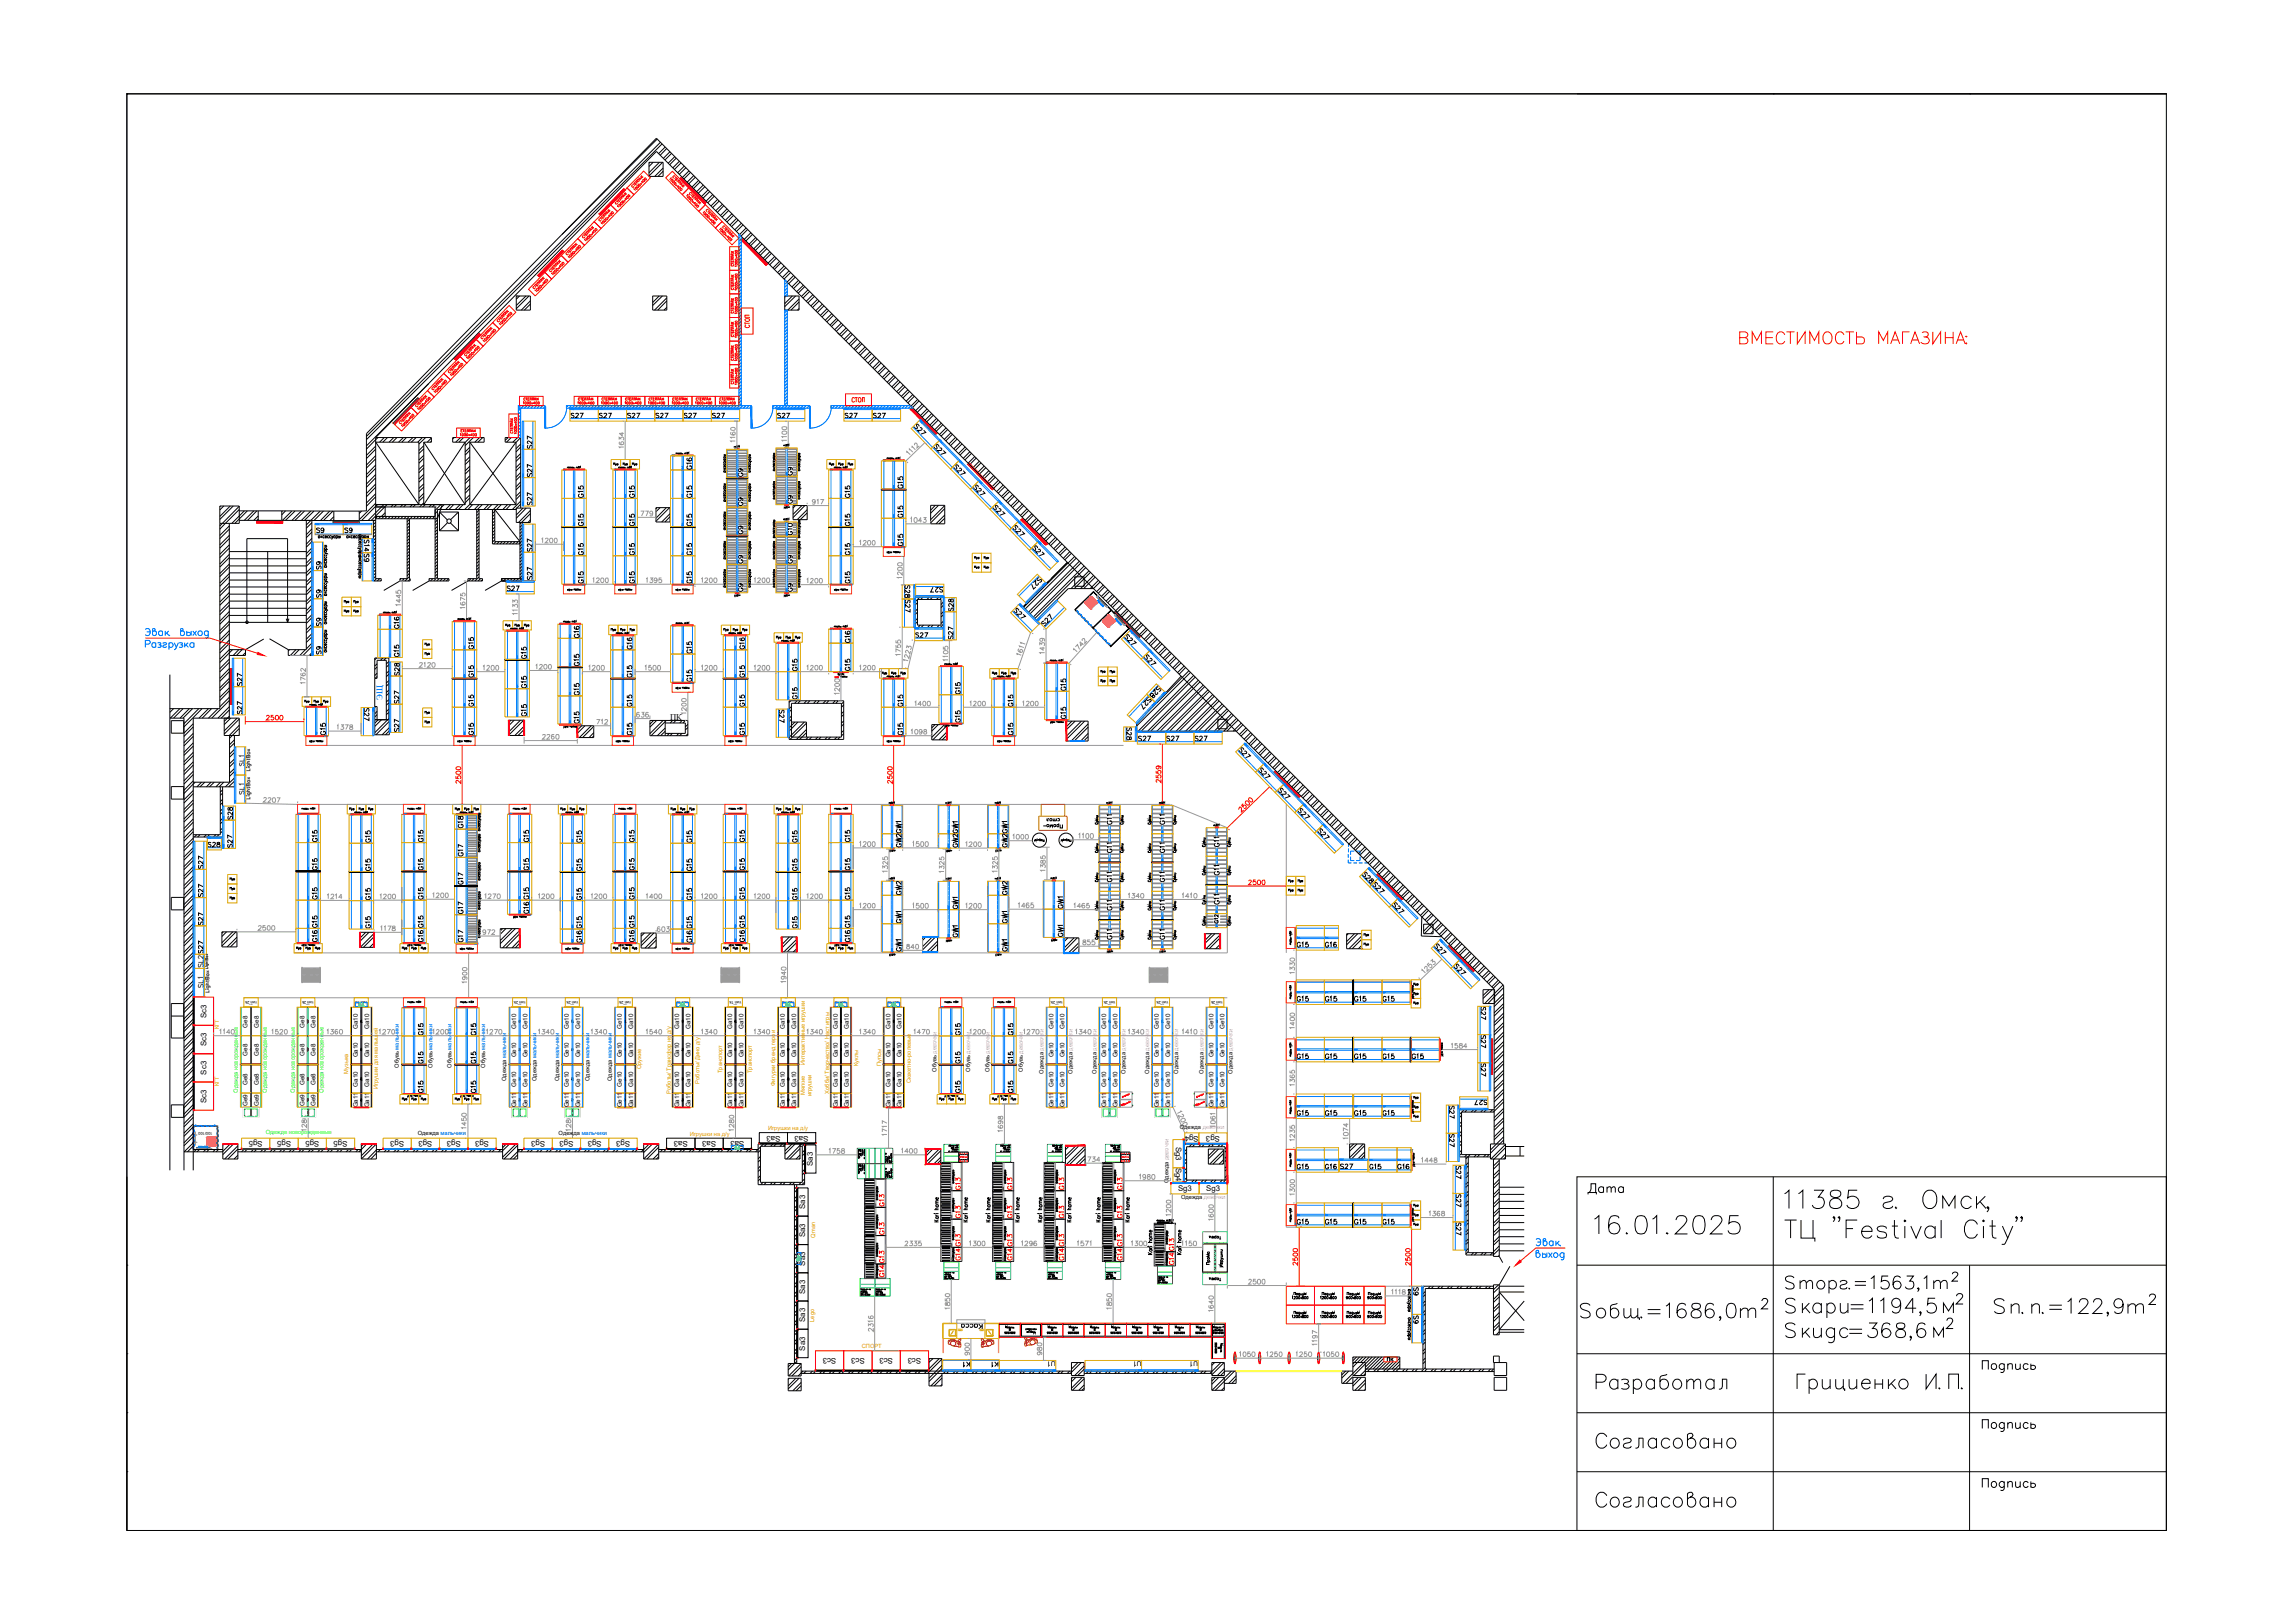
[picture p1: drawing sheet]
<svg xmlns="http://www.w3.org/2000/svg" width="420mm" height="297mm" viewBox="0 0 420 297" stroke-linecap="round" stroke-linejoin="round" font-family="sans-serif">
<defs><g id="words">
<text font-size="6.2" x="291" y="266.3">Согласовано</text>
<text font-size="5.7" x="291" y="276.9">Согласовано</text>
<text font-size="5.3" fill="#f00" x="317.1" y="64.2">ВМЕСТИМОСТЬ МАГАЗИНА:</text>
<text font-size="4.9" x="289.6" y="219.8">Дата</text>
<g font-size="4" fill="#007fff">
<text x="146" y="88.2" transform="rotate(-90 146 88.2)">G9</text>
<text x="61.7" y="98.8">S9</text>
<text x="146" y="104.4" transform="rotate(-90 146 104.4)">G9</text>
</g>
<g font-size="4" fill="#ff3f00">
<text x="146" y="93.5" transform="rotate(-90 146 93.5)">G9</text>
<text x="146" y="109.4" transform="rotate(-90 146 109.4)">G9</text>
</g>
<g font-size="4">
<text x="56.8" y="98.8">S9</text>
<text x="68.4" y="104.1" transform="rotate(-90 68.4 104.1)">S9</text>
<text x="260.7" y="243.4" transform="rotate(-90 260.7 243.4)">S9</text>
</g>
<g font-size="4" fill="#989898">
<text x="98.4" y="102.3" transform="rotate(-90 98.4 102.3)">S27</text>
<text x="167.6" y="110.8" transform="rotate(-90 167.6 110.8)">S28</text>
<text x="268.5" y="217" transform="rotate(-90 268.5 217)">S27</text>
<text x="260.7" y="238.1" transform="rotate(-90 260.7 238.1)">S9</text>
</g>
<g font-size="4" fill="#dda500">
<text x="169" y="109.7">S27</text>
<text x="36.7" y="156.3">S28</text>
</g>
<text font-size="4" fill="#f00" x="207.1" y="136.9">S27</text>
<g font-size="3.5" fill="#f00">
<text x="103.4" y="77.6">S27</text>
<text x="108.7" y="77.6">S27</text>
<text x="118.9" y="77.6">S27</text>
<text x="124.2" y="77.6">S27</text>
<text x="129.1" y="77.6">S27</text>
<text x="45.2" y="131.9" transform="rotate(-90 45.2 131.9)">S27</text>
</g>
<g font-size="3.5" fill="#989898">
<text x="113.6" y="77.6">S27</text>
<text x="141.1" y="77.6">S27</text>
<text x="166.2" y="96" transform="rotate(-90 166.2 96)">G15</text>
<text x="166.2" y="101.2" transform="rotate(-90 166.2 101.2)">G15</text>
<text x="91.7" y="109.4">S27</text>
<text x="166.5" y="117.8">S27</text>
<text x="87.5" y="125.2" transform="rotate(-90 87.5 125.2)">G15</text>
<text x="106.9" y="123.1" transform="rotate(-90 106.9 123.1)">G15</text>
<text x="116.4" y="125.2" transform="rotate(-90 116.4 125.2)">G15</text>
<text x="146.8" y="123.8" transform="rotate(-90 146.8 123.8)">G15</text>
<text x="106.9" y="128.4" transform="rotate(-90 106.9 128.4)">G15</text>
<text x="166.2" y="130.5" transform="rotate(-90 166.2 130.5)">G15</text>
<text x="186.3" y="130.5" transform="rotate(-90 186.3 130.5)">G15</text>
<text x="58.9" y="165.8" transform="rotate(-90 58.9 165.8)">G15</text>
<text x="78.3" y="165.8" transform="rotate(-90 78.3 165.8)">G15</text>
<text x="107.2" y="165.8" transform="rotate(-90 107.2 165.8)">G15</text>
<text x="146.8" y="165.8" transform="rotate(-90 146.8 165.8)">G15</text>
<text x="214.1" y="167.9" transform="rotate(-90 214.1 167.9)">G11</text>
<text x="224" y="166.9" transform="rotate(-90 224 166.9)">G11</text>
<text x="272.7" y="193" transform="rotate(-90 272.7 193)">S27</text>
<text x="87.8" y="201.1" transform="rotate(-90 87.8 201.1)">G15</text>
<text x="186.3" y="201.1" transform="rotate(-90 186.3 201.1)">G15</text>
<text x="162.6" y="232.5" transform="rotate(-90 162.6 232.5)">G13</text>
<text x="176.7" y="229.3" transform="rotate(-90 176.7 229.3)">G13</text>
<text x="175.3" y="251.2">K1</text>
<text x="190.9" y="251.2">U1</text>
</g>
<g font-size="3.5">
<text x="153.5" y="77.6">S27</text>
<text x="158.7" y="77.6">S27</text>
<text x="107.6" y="92.4" transform="rotate(-90 107.6 92.4)">G15</text>
<text x="166.2" y="90.7" transform="rotate(-90 166.2 90.7)">G15</text>
<text x="107.6" y="97.4" transform="rotate(-90 107.6 97.4)">G15</text>
<text x="59.6" y="105.5" transform="rotate(-90 59.6 105.5)">S9</text>
<text x="107.6" y="102.7" transform="rotate(-90 107.6 102.7)">G15</text>
<text x="59.6" y="110.4" transform="rotate(-90 59.6 110.4)">S9</text>
<text x="175.3" y="112.9" transform="rotate(-90 175.3 112.9)">S28</text>
<text x="59.6" y="115.7" transform="rotate(-90 59.6 115.7)">S9</text>
<text x="87.5" y="119.9" transform="rotate(-90 87.5 119.9)">G15</text>
<text x="106.9" y="117.8" transform="rotate(-90 106.9 117.8)">G16</text>
<text x="175.3" y="118.2" transform="rotate(-90 175.3 118.2)">S27</text>
<text x="59.6" y="121" transform="rotate(-90 59.6 121)">S9</text>
<text x="45.2" y="126.6" transform="rotate(-90 45.2 126.6)">S27</text>
<text x="87.5" y="130.5" transform="rotate(-90 87.5 130.5)">G15</text>
<text x="116.4" y="130.5" transform="rotate(-90 116.4 130.5)">G15</text>
<text x="144.3" y="133.3" transform="rotate(-90 144.3 133.3)">S27</text>
<text x="58.9" y="155.2" transform="rotate(-90 58.9 155.2)">G15</text>
<text x="78.3" y="155.2" transform="rotate(-90 78.3 155.2)">G15</text>
<text x="107.2" y="155.2" transform="rotate(-90 107.2 155.2)">G15</text>
<text x="146.8" y="155.2" transform="rotate(-90 146.8 155.2)">G15</text>
<text x="43.4" y="156.3" transform="rotate(-90 43.4 156.3)">S27</text>
<text x="58.9" y="160.5" transform="rotate(-90 58.9 160.5)">G15</text>
<text x="78.3" y="160.5" transform="rotate(-90 78.3 160.5)">G15</text>
<text x="107.2" y="160.5" transform="rotate(-90 107.2 160.5)">G15</text>
<text x="146.8" y="160.5" transform="rotate(-90 146.8 160.5)">G15</text>
<text x="214.1" y="157.3" transform="rotate(-90 214.1 157.3)">G11</text>
<text x="224" y="161.2" transform="rotate(-90 224 161.2)">G11</text>
<text x="38.1" y="165.5" transform="rotate(-90 38.1 165.5)">S27</text>
<text x="38.1" y="170.4" transform="rotate(-90 38.1 170.4)">S27</text>
<text x="58.9" y="171.1" transform="rotate(-90 58.9 171.1)">G15</text>
<text x="78.3" y="171.1" transform="rotate(-90 78.3 171.1)">G15</text>
<text x="107.2" y="171.1" transform="rotate(-90 107.2 171.1)">G15</text>
<text x="146.8" y="171.1" transform="rotate(-90 146.8 171.1)">G15</text>
<text x="214.1" y="173.2" transform="rotate(-90 214.1 173.2)">G11</text>
<text x="78.3" y="190.5" transform="rotate(-90 78.3 190.5)">G15</text>
<text x="87.8" y="190.5" transform="rotate(-90 87.8 190.5)">G15</text>
<text x="186.3" y="190.5" transform="rotate(-90 186.3 190.5)">G15</text>
<text x="272.7" y="187.7" transform="rotate(-90 272.7 187.7)">S27</text>
<text x="78.3" y="195.8" transform="rotate(-90 78.3 195.8)">G15</text>
<text x="87.8" y="195.8" transform="rotate(-90 87.8 195.8)">G15</text>
<text x="186.3" y="195.8" transform="rotate(-90 186.3 195.8)">G15</text>
<text x="78.3" y="201.1" transform="rotate(-90 78.3 201.1)">G15</text>
<text x="272.7" y="198.3" transform="rotate(-90 272.7 198.3)">S27</text>
<text x="236.4" y="205.3">G15</text>
<text x="241.3" y="205.3">G15</text>
<text x="246.6" y="205.3">G15</text>
<text x="251.9" y="205.3">G15</text>
<text x="267.1" y="206" transform="rotate(-90 267.1 206)">S27</text>
<text x="236.4" y="215.2">G15</text>
<text x="241.3" y="215.2">G16</text>
<text x="249.4" y="215.2">G15</text>
<text x="254.7" y="215.2">G16</text>
<text x="267.1" y="211" transform="rotate(-90 267.1 211)">S27</text>
<text x="162.6" y="221.9" transform="rotate(-90 162.6 221.9)">G13</text>
<text x="176.7" y="218.7" transform="rotate(-90 176.7 218.7)">G13</text>
<text x="162.6" y="227.2" transform="rotate(-90 162.6 227.2)">G13</text>
<text x="176.7" y="224" transform="rotate(-90 176.7 224)">G13</text>
<text x="180.3" y="251.2">K1</text>
<text x="252.6" y="250.5">ПК</text>
</g>
<g font-size="3.5" fill="#007fff">
<text x="136.9" y="88.5" transform="rotate(-90 136.9 88.5)">G9</text>
<text x="136.9" y="93.8" transform="rotate(-90 136.9 93.8)">G9</text>
<text x="136.9" y="98.8" transform="rotate(-90 136.9 98.8)">G9</text>
<text x="107.6" y="107.9" transform="rotate(-90 107.6 107.9)">G15</text>
<text x="136.9" y="104.4" transform="rotate(-90 136.9 104.4)">G9</text>
<text x="116.4" y="119.9" transform="rotate(-90 116.4 119.9)">G16</text>
<text x="146.8" y="129.1" transform="rotate(-90 146.8 129.1)">G15</text>
<text x="60.3" y="135.8" transform="rotate(-90 60.3 135.8)">G15</text>
<text x="87.5" y="135.8" transform="rotate(-90 87.5 135.8)">G15</text>
<text x="106.9" y="133.7" transform="rotate(-90 106.9 133.7)">G15</text>
<text x="116.4" y="135.8" transform="rotate(-90 116.4 135.8)">G15</text>
<text x="166.2" y="135.8" transform="rotate(-90 166.2 135.8)">G15</text>
<text x="186.3" y="135.8" transform="rotate(-90 186.3 135.8)">G15</text>
<text x="58.9" y="173.6" transform="rotate(-90 58.9 173.6)">G16</text>
<text x="78.3" y="173.6" transform="rotate(-90 78.3 173.6)">G16</text>
<text x="107.2" y="173.6" transform="rotate(-90 107.2 173.6)">G16</text>
<text x="206.4" y="251.2">U1</text>
<text x="217" y="251.2">U1</text>
</g>
<g font-size="3.5" fill="#ff3f00">
<text x="136.9" y="109.4" transform="rotate(-90 136.9 109.4)">G9</text>
<text x="224" y="156.3" transform="rotate(-90 224 156.3)">G11</text>
</g>
<text font-size="3.5" fill="#dda500" x="43.4" y="151.3" transform="rotate(-90 43.4 151.3)">S28</text>
<g font-size="3.5" fill="#808080">
<text x="214.1" y="152" transform="rotate(-90 214.1 152)">G11</text>
<text x="214.1" y="162.6" transform="rotate(-90 214.1 162.6)">G11</text>
</g>
<text font-size="3.5" fill="#0ff" x="38.1" y="160.2" transform="rotate(-90 38.1 160.2)">S27</text>
<text font-size="3.5" fill="#545454" x="38.1" y="175.7" transform="rotate(-90 38.1 175.7)">S27</text>
<g font-size="3.5" fill="#0f0">
<text x="64.6" y="185.6">TV</text>
<text x="123.1" y="185.6">TV</text>
<text x="142.5" y="185.6">TV</text>
<text x="152" y="185.6">TV</text>
<text x="161.9" y="185.6">TV</text>
<text x="133.3" y="211.7">TV</text>
<text x="147.5" y="232.1" transform="rotate(-90 147.5 232.1)">TV</text>
</g>
<g font-size="3.5" fill="#0d0">
<text x="176.7" y="231.8" transform="rotate(-90 176.7 231.8)">G14</text>
<text x="162.6" y="234.9" transform="rotate(-90 162.6 234.9)">G14</text>
</g>
<text font-size="1.6" fill="#00f" x="70" y="128" transform="rotate(-90 70 128)">ЭЩ</text>
<text font-size="1.6" x="122.7" y="131.7">ПК</text>
<g font-size="1.4">
<text x="37.8" y="191.5" transform="rotate(-90 37.8 191.5)">Sc3</text>
<text x="37.8" y="186.3" transform="rotate(-90 37.8 186.3)">Sc3</text>
<text x="37.8" y="196.7" transform="rotate(-90 37.8 196.7)">Sc3</text>
<text x="37.8" y="201.8" transform="rotate(-90 37.8 201.8)">Sc3</text>
<text x="48.1" y="208.9" transform="rotate(-180 48.1 208.9)">Sg5</text>
<text x="53.3" y="208.9" transform="rotate(-180 53.3 208.9)">Sg5</text>
<text x="58.4" y="208.9" transform="rotate(-180 58.4 208.9)">Sg5</text>
<text x="63.6" y="208.9" transform="rotate(-180 63.6 208.9)">Sg5</text>
<text x="74" y="208.9" transform="rotate(-180 74 208.9)">Sg3</text>
<text x="79.1" y="208.9" transform="rotate(-180 79.1 208.9)">Sg3</text>
<text x="84.4" y="208.9" transform="rotate(-180 84.4 208.9)">Sg3</text>
<text x="89.5" y="208.9" transform="rotate(-180 89.5 208.9)">Sg3</text>
<text x="99.8" y="208.9" transform="rotate(-180 99.8 208.9)">Sg3</text>
<text x="105" y="208.9" transform="rotate(-180 105 208.9)">Sg3</text>
<text x="110.1" y="208.9" transform="rotate(-180 110.1 208.9)">Sg3</text>
<text x="115.3" y="208.9" transform="rotate(-180 115.3 208.9)">Sg3</text>
<text x="125.9" y="208.9" transform="rotate(-180 125.9 208.9)">Sa3</text>
<text x="131.1" y="208.9" transform="rotate(-180 131.1 208.9)">Sa3</text>
<text x="136.3" y="208.9" transform="rotate(-180 136.3 208.9)">Sa3</text>
<text x="142.9" y="207.8" transform="rotate(-180 142.9 207.8)">Sa3</text>
<text x="148" y="207.8" transform="rotate(-180 148 207.8)">Sa3</text>
<text x="215.3" y="209.9" transform="rotate(90 215.3 209.9)">Sg3</text>
<text x="219.4" y="207.9" transform="rotate(-180 219.4 207.9)">Sg4</text>
<text x="223.3" y="207.9" transform="rotate(-180 223.3 207.9)">Sg3</text>
<text x="148.8" y="213.4" transform="rotate(-90 148.8 213.4)">Sa3</text>
<text x="215.3" y="213.7" transform="rotate(90 215.3 213.7)">Sg4</text>
<text x="147.4" y="221.3" transform="rotate(-90 147.4 221.3)">Sa3</text>
<text x="215.7" y="218">Sg3</text>
<text x="220.8" y="218">Sg3</text>
<text x="147.4" y="226.5" transform="rotate(-90 147.4 226.5)">Sa3</text>
<text x="147.4" y="231.6" transform="rotate(-90 147.4 231.6)">Sa3</text>
<text x="147.4" y="236.8" transform="rotate(-90 147.4 236.8)">Sa3</text>
<text x="147.4" y="242" transform="rotate(-90 147.4 242)">Sa3</text>
<text x="147.4" y="247.2" transform="rotate(-90 147.4 247.2)">Sa3</text>
<text x="153.1" y="248.5" transform="rotate(-180 153.1 248.5)">Sc3</text>
<text x="158.3" y="248.5" transform="rotate(-180 158.3 248.5)">Sc3</text>
<text x="163.5" y="248.5" transform="rotate(-180 163.5 248.5)">Sc3</text>
<text x="168.6" y="248.5" transform="rotate(-180 168.6 248.5)">Sc3</text>
</g>
<g font-size="1.1" fill="#ff7f00">
<text x="40.1" y="188.4" transform="rotate(-90 40.1 188.4)">КГТ</text>
<text x="63.7" y="196.5" transform="rotate(-90 63.7 196.5)">Музыка</text>
<text x="117.4" y="195.7" transform="rotate(-90 117.4 195.7)">Оружие</text>
<text x="132.2" y="196.4" transform="rotate(-90 132.2 196.4)">Транспорт</text>
<text x="137.7" y="196.4" transform="rotate(-90 137.7 196.4)">Транспорт</text>
<text x="147.3" y="194.9" transform="rotate(-90 147.3 194.9)">Интерактивные игрушки</text>
<text x="157.1" y="195.1" transform="rotate(-90 157.1 195.1)">Куклы</text>
<text x="161.3" y="195.2" transform="rotate(-90 161.3 195.2)">Пупсы</text>
<text x="40.1" y="198.8" transform="rotate(-90 40.1 198.8)">КГТ</text>
<text x="69.2" y="199.3" transform="rotate(-90 69.2 199.3)">Игрушки для малышей</text>
<text x="122.8" y="200.2" transform="rotate(-90 122.8 200.2)">Роботы/ Трансфор не д/у</text>
<text x="128.1" y="198.3" transform="rotate(-90 128.1 198.3)">Роботы/ Дино д/у</text>
<text x="141.9" y="198.7" transform="rotate(-90 141.9 198.7)">Фигурки бренд герои</text>
<text x="147.3" y="200.3" transform="rotate(-90 147.3 200.3)">Мягкие</text>
<text x="148.6" y="200.6" transform="rotate(-90 148.6 200.6)">игрушки</text>
<text x="151.8" y="200.1" transform="rotate(-90 151.8 200.1)">Хобби/ Творчество/ Наст игры</text>
<text x="166.8" y="198.3" transform="rotate(-90 166.8 198.3)">Сюжетно-ролевые</text>
<text x="126.3" y="207.8">Игрушки на д/у</text>
<text x="140.6" y="206.8">Игрушки на д/у</text>
<text x="149.2" y="226.5" transform="rotate(-90 149.2 226.5)">Qman</text>
<text x="149.1" y="241.9" transform="rotate(-90 149.1 241.9)">Lego</text>
<text x="157.8" y="246.7">СПОРТ</text>
</g>
<g font-size="1.1">
<text x="45.3" y="188.1" transform="rotate(-90 45.3 188.1)">Ge8</text>
<text x="47.4" y="188.1" transform="rotate(-90 47.4 188.1)">Ge8</text>
<text x="55.7" y="188.1" transform="rotate(-90 55.7 188.1)">Ge8</text>
<text x="57.8" y="188.1" transform="rotate(-90 57.8 188.1)">Ge8</text>
<text x="65.5" y="188.4" transform="rotate(-90 65.5 188.4)">Ga10</text>
<text x="67.6" y="188.4" transform="rotate(-90 67.6 188.4)">Ga10</text>
<text x="94.5" y="188.4" transform="rotate(-90 94.5 188.4)">Ge10</text>
<text x="96.5" y="188.4" transform="rotate(-90 96.5 188.4)">Ge10</text>
<text x="104.2" y="188.4" transform="rotate(-90 104.2 188.4)">Ge10</text>
<text x="106.2" y="188.4" transform="rotate(-90 106.2 188.4)">Ge10</text>
<text x="113.8" y="188.4" transform="rotate(-90 113.8 188.4)">Ge10</text>
<text x="115.9" y="188.4" transform="rotate(-90 115.9 188.4)">Ga10</text>
<text x="124.4" y="188.4" transform="rotate(-90 124.4 188.4)">Ga10</text>
<text x="126.4" y="188.4" transform="rotate(-90 126.4 188.4)">Ga10</text>
<text x="134" y="188.4" transform="rotate(-90 134 188.4)">Ga10</text>
<text x="136.1" y="188.4" transform="rotate(-90 136.1 188.4)">Ga10</text>
<text x="143.7" y="188.4" transform="rotate(-90 143.7 188.4)">Ga10</text>
<text x="145.7" y="188.4" transform="rotate(-90 145.7 188.4)">Ga10</text>
<text x="153.4" y="188.4" transform="rotate(-90 153.4 188.4)">Ga10</text>
<text x="155.4" y="188.4" transform="rotate(-90 155.4 188.4)">Ga10</text>
<text x="163" y="188.4" transform="rotate(-90 163 188.4)">Ga10</text>
<text x="165" y="188.4" transform="rotate(-90 165 188.4)">Ga10</text>
<text x="192.9" y="188.4" transform="rotate(-90 192.9 188.4)">Ge10</text>
<text x="194.9" y="188.4" transform="rotate(-90 194.9 188.4)">Ge10</text>
<text x="202.5" y="188.4" transform="rotate(-90 202.5 188.4)">Ge10</text>
<text x="204.6" y="188.4" transform="rotate(-90 204.6 188.4)">Ge10</text>
<text x="212.2" y="188.4" transform="rotate(-90 212.2 188.4)">Ge10</text>
<text x="214.2" y="188.4" transform="rotate(-90 214.2 188.4)">Ge10</text>
<text x="222.2" y="188.4" transform="rotate(-90 222.2 188.4)">Ge10</text>
<text x="224.2" y="188.4" transform="rotate(-90 224.2 188.4)">Ge10</text>
<text x="45.3" y="193.2" transform="rotate(-90 45.3 193.2)">Ge8</text>
<text x="47.4" y="193.2" transform="rotate(-90 47.4 193.2)">Ge8</text>
<text x="55.7" y="193.2" transform="rotate(-90 55.7 193.2)">Ge8</text>
<text x="57.8" y="193.2" transform="rotate(-90 57.8 193.2)">Ge8</text>
<text x="65.5" y="193.5" transform="rotate(-90 65.5 193.5)">Ga10</text>
<text x="67.6" y="193.5" transform="rotate(-90 67.6 193.5)">Ga10</text>
<text x="73" y="195.4" transform="rotate(-90 73 195.4)">Обувь мальчики</text>
<text x="79.2" y="195.4" transform="rotate(-90 79.2 195.4)">Обувь мальчики</text>
<text x="82.7" y="195.4" transform="rotate(-90 82.7 195.4)">Обувь мальчики</text>
<text x="88.8" y="195.4" transform="rotate(-90 88.8 195.4)">Обувь мальчики</text>
<text x="92.7" y="197.9" transform="rotate(-90 92.7 197.9)">Одежда мальчики</text>
<text x="94.5" y="193.5" transform="rotate(-90 94.5 193.5)">Ge10</text>
<text x="96.5" y="193.5" transform="rotate(-90 96.5 193.5)">Ge10</text>
<text x="98.2" y="197.9" transform="rotate(-90 98.2 197.9)">Одежда мальчики</text>
<text x="102.3" y="197.9" transform="rotate(-90 102.3 197.9)">Одежда мальчики</text>
<text x="104.2" y="193.5" transform="rotate(-90 104.2 193.5)">Ge10</text>
<text x="106.2" y="193.5" transform="rotate(-90 106.2 193.5)">Ge10</text>
<text x="107.9" y="197.9" transform="rotate(-90 107.9 197.9)">Одежда мальчики</text>
<text x="112" y="197.9" transform="rotate(-90 112 197.9)">Одежда мальчики</text>
<text x="113.8" y="193.5" transform="rotate(-90 113.8 193.5)">Ge10</text>
<text x="115.9" y="193.5" transform="rotate(-90 115.9 193.5)">Ga10</text>
<text x="124.4" y="193.5" transform="rotate(-90 124.4 193.5)">Ga10</text>
<text x="126.4" y="193.5" transform="rotate(-90 126.4 193.5)">Ga10</text>
<text x="134" y="193.5" transform="rotate(-90 134 193.5)">Ga10</text>
<text x="136.1" y="193.5" transform="rotate(-90 136.1 193.5)">Ga10</text>
<text x="143.7" y="193.5" transform="rotate(-90 143.7 193.5)">Ga10</text>
<text x="145.7" y="193.5" transform="rotate(-90 145.7 193.5)">Ga10</text>
<text x="153.4" y="193.5" transform="rotate(-90 153.4 193.5)">Ga10</text>
<text x="155.4" y="193.5" transform="rotate(-90 155.4 193.5)">Ga10</text>
<text x="163" y="193.5" transform="rotate(-90 163 193.5)">Ga10</text>
<text x="165" y="193.5" transform="rotate(-90 165 193.5)">Ga10</text>
<text x="171.5" y="196.2" transform="rotate(-90 171.5 196.2)">Обувь девочки</text>
<text x="177.6" y="196.2" transform="rotate(-90 177.6 196.2)">Обувь девочки</text>
<text x="181.2" y="196.2" transform="rotate(-90 181.2 196.2)">Обувь девочки</text>
<text x="187.3" y="196.2" transform="rotate(-90 187.3 196.2)">Обувь девочки</text>
<text x="191" y="196.5" transform="rotate(-90 191 196.5)">Одежда девочки</text>
<text x="192.9" y="193.5" transform="rotate(-90 192.9 193.5)">Ge10</text>
<text x="194.9" y="193.5" transform="rotate(-90 194.9 193.5)">Ge10</text>
<text x="196.4" y="196.5" transform="rotate(-90 196.4 196.5)">Одежда девочки</text>
<text x="200.7" y="196.5" transform="rotate(-90 200.7 196.5)">Одежда девочки</text>
<text x="202.5" y="193.5" transform="rotate(-90 202.5 193.5)">Ge10</text>
<text x="204.6" y="193.5" transform="rotate(-90 204.6 193.5)">Ge10</text>
<text x="206.1" y="196.5" transform="rotate(-90 206.1 196.5)">Одежда девочки</text>
<text x="210.4" y="196.5" transform="rotate(-90 210.4 196.5)">Одежда девочки</text>
<text x="212.2" y="193.5" transform="rotate(-90 212.2 193.5)">Ge10</text>
<text x="214.2" y="193.5" transform="rotate(-90 214.2 193.5)">Ge10</text>
<text x="215.7" y="196.5" transform="rotate(-90 215.7 196.5)">Одежда девочки</text>
<text x="220.3" y="196.5" transform="rotate(-90 220.3 196.5)">Одежда девочки</text>
<text x="222.2" y="193.5" transform="rotate(-90 222.2 193.5)">Ge10</text>
<text x="224.2" y="193.5" transform="rotate(-90 224.2 193.5)">Ge10</text>
<text x="225.7" y="196.5" transform="rotate(-90 225.7 196.5)">Одежда девочки</text>
<text x="45.3" y="202.5" transform="rotate(-90 45.3 202.5)">Ge9</text>
<text x="45.3" y="198.6" transform="rotate(-90 45.3 198.6)">Ge8</text>
<text x="47.4" y="202.5" transform="rotate(-90 47.4 202.5)">Ge9</text>
<text x="47.4" y="198.6" transform="rotate(-90 47.4 198.6)">Ge8</text>
<text x="55.7" y="202.5" transform="rotate(-90 55.7 202.5)">Ge9</text>
<text x="55.7" y="198.6" transform="rotate(-90 55.7 198.6)">Ge8</text>
<text x="57.8" y="202.5" transform="rotate(-90 57.8 202.5)">Ge9</text>
<text x="57.8" y="198.6" transform="rotate(-90 57.8 198.6)">Ge8</text>
<text x="65.5" y="202.7" transform="rotate(-90 65.5 202.7)">Ga11</text>
<text x="65.5" y="198.9" transform="rotate(-90 65.5 198.9)">Ga10</text>
<text x="67.6" y="202.7" transform="rotate(-90 67.6 202.7)">Ga11</text>
<text x="67.6" y="198.9" transform="rotate(-90 67.6 198.9)">Ga10</text>
<text x="94.5" y="202.7" transform="rotate(-90 94.5 202.7)">Ge11</text>
<text x="94.5" y="198.9" transform="rotate(-90 94.5 198.9)">Ge10</text>
<text x="96.5" y="202.7" transform="rotate(-90 96.5 202.7)">Ge11</text>
<text x="96.5" y="198.9" transform="rotate(-90 96.5 198.9)">Ge10</text>
<text x="104.2" y="202.7" transform="rotate(-90 104.2 202.7)">Ge11</text>
<text x="104.2" y="198.9" transform="rotate(-90 104.2 198.9)">Ge10</text>
<text x="106.2" y="202.7" transform="rotate(-90 106.2 202.7)">Ge11</text>
<text x="106.2" y="198.9" transform="rotate(-90 106.2 198.9)">Ge10</text>
<text x="113.8" y="202.7" transform="rotate(-90 113.8 202.7)">Ge11</text>
<text x="113.8" y="198.9" transform="rotate(-90 113.8 198.9)">Ge10</text>
<text x="115.9" y="202.7" transform="rotate(-90 115.9 202.7)">Ga11</text>
<text x="115.9" y="198.9" transform="rotate(-90 115.9 198.9)">Ga10</text>
<text x="124.4" y="202.7" transform="rotate(-90 124.4 202.7)">Ga11</text>
<text x="124.4" y="198.9" transform="rotate(-90 124.4 198.9)">Ga10</text>
<text x="126.4" y="202.7" transform="rotate(-90 126.4 202.7)">Ga11</text>
<text x="126.4" y="198.9" transform="rotate(-90 126.4 198.9)">Ga10</text>
<text x="134" y="202.7" transform="rotate(-90 134 202.7)">Ga11</text>
<text x="134" y="198.9" transform="rotate(-90 134 198.9)">Ga10</text>
<text x="136.1" y="202.7" transform="rotate(-90 136.1 202.7)">Ga11</text>
<text x="136.1" y="198.9" transform="rotate(-90 136.1 198.9)">Ga10</text>
<text x="143.7" y="202.7" transform="rotate(-90 143.7 202.7)">Ga11</text>
<text x="143.7" y="198.9" transform="rotate(-90 143.7 198.9)">Ga10</text>
<text x="145.7" y="202.7" transform="rotate(-90 145.7 202.7)">Ga11</text>
<text x="145.7" y="198.9" transform="rotate(-90 145.7 198.9)">Ga10</text>
<text x="153.4" y="202.7" transform="rotate(-90 153.4 202.7)">Ga11</text>
<text x="153.4" y="198.9" transform="rotate(-90 153.4 198.9)">Ga10</text>
<text x="155.4" y="202.7" transform="rotate(-90 155.4 202.7)">Ga11</text>
<text x="155.4" y="198.9" transform="rotate(-90 155.4 198.9)">Ga10</text>
<text x="163" y="202.7" transform="rotate(-90 163 202.7)">Ga11</text>
<text x="163" y="198.9" transform="rotate(-90 163 198.9)">Ga10</text>
<text x="165" y="202.7" transform="rotate(-90 165 202.7)">Ga11</text>
<text x="165" y="198.9" transform="rotate(-90 165 198.9)">Ga10</text>
<text x="192.9" y="202.7" transform="rotate(-90 192.9 202.7)">Ge11</text>
<text x="192.9" y="198.9" transform="rotate(-90 192.9 198.9)">Ge10</text>
<text x="194.9" y="202.7" transform="rotate(-90 194.9 202.7)">Ge11</text>
<text x="194.9" y="198.9" transform="rotate(-90 194.9 198.9)">Ge10</text>
<text x="202.5" y="202.7" transform="rotate(-90 202.5 202.7)">Ge11</text>
<text x="202.5" y="198.9" transform="rotate(-90 202.5 198.9)">Ge10</text>
<text x="204.6" y="202.7" transform="rotate(-90 204.6 202.7)">Ge11</text>
<text x="204.6" y="198.9" transform="rotate(-90 204.6 198.9)">Ge10</text>
<text x="212.2" y="202.7" transform="rotate(-90 212.2 202.7)">Ge11</text>
<text x="212.2" y="198.9" transform="rotate(-90 212.2 198.9)">Ge10</text>
<text x="214.2" y="202.7" transform="rotate(-90 214.2 202.7)">Ge11</text>
<text x="214.2" y="198.9" transform="rotate(-90 214.2 198.9)">Ge10</text>
<text x="222.2" y="202.7" transform="rotate(-90 222.2 202.7)">Ge11</text>
<text x="222.2" y="198.9" transform="rotate(-90 222.2 198.9)">Ge10</text>
<text x="224.2" y="202.7" transform="rotate(-90 224.2 202.7)">Ge11</text>
<text x="224.2" y="198.9" transform="rotate(-90 224.2 198.9)">Ge10</text>
<text x="76.5" y="207.8">Одежда мальчики</text>
<text x="102.3" y="207.8">Одежда мальчики</text>
<text x="216" y="206.7">Одежда девочки</text>
<text x="213.9" y="216.6" transform="rotate(-90 213.9 216.6)">Одежда девочки</text>
<text x="216.2" y="219.4">Одежда девочки</text>
</g>
<g font-size="1.1" fill="#0f0">
<text x="43.5" y="200" transform="rotate(-90 43.5 200)">Одежда новорожденные</text>
<text x="48.8" y="200" transform="rotate(-90 48.8 200)">Одежда новорожденные</text>
<text x="54" y="200" transform="rotate(-90 54 200)">Одежда новорожденные</text>
<text x="59.3" y="200" transform="rotate(-90 59.3 200)">Одежда новорожденные</text>
<text x="48.7" y="207.6">Одежда новорожденные</text>
</g>
<g font-size=".8">
<text x="47.1" y="183.1" transform="rotate(-180 47.1 183.1)">тип 2k</text>
<text x="57.4" y="183.1" transform="rotate(-180 57.4 183.1)">тип 2k</text>
<text x="67.3" y="183.1" transform="rotate(-180 67.3 183.1)">тип 1k</text>
<text x="96.3" y="183.1" transform="rotate(-180 96.3 183.1)">тип 2k</text>
<text x="105.9" y="183.1" transform="rotate(-180 105.9 183.1)">тип 2k</text>
<text x="115.6" y="183.1" transform="rotate(-180 115.6 183.1)">тип 2k</text>
<text x="126.1" y="183.1" transform="rotate(-180 126.1 183.1)">тип 1k</text>
<text x="135.7" y="183.1" transform="rotate(-180 135.7 183.1)">тип 1k</text>
<text x="145.4" y="183.1" transform="rotate(-180 145.4 183.1)">тип 1k</text>
<text x="155.1" y="183.1" transform="rotate(-180 155.1 183.1)">тип 1k</text>
<text x="164.7" y="183.1" transform="rotate(-180 164.7 183.1)">тип 1k</text>
<text x="194.6" y="183.1" transform="rotate(-180 194.6 183.1)">тип 2k</text>
<text x="204.2" y="183.1" transform="rotate(-180 204.2 183.1)">тип 2k</text>
<text x="213.9" y="183.1" transform="rotate(-180 213.9 183.1)">тип 2k</text>
<text x="223.8" y="183.1" transform="rotate(-180 223.8 183.1)">тип 2k</text>
</g>
<text font-size=".7" x="38.9" y="207.2" transform="rotate(-180 38.9 207.2)">100/100</text>
<g font-size=".2">
<text x="46.3" y="183.8" transform="rotate(-180 46.3 183.8)">Торец</text>
<text x="56.7" y="183.8" transform="rotate(-180 56.7 183.8)">Торец</text>
<text x="66.5" y="183.8" transform="rotate(-180 66.5 183.8)">Торец</text>
<text x="95.5" y="183.8" transform="rotate(-180 95.5 183.8)">Торец</text>
<text x="105.1" y="183.8" transform="rotate(-180 105.1 183.8)">Торец</text>
<text x="114.8" y="183.8" transform="rotate(-180 114.8 183.8)">Торец</text>
<text x="125.3" y="183.8" transform="rotate(-180 125.3 183.8)">Торец</text>
<text x="135" y="183.8" transform="rotate(-180 135 183.8)">Торец</text>
<text x="144.6" y="183.8" transform="rotate(-180 144.6 183.8)">Торец</text>
<text x="154.3" y="183.8" transform="rotate(-180 154.3 183.8)">Торец</text>
<text x="164" y="183.8" transform="rotate(-180 164 183.8)">Торец</text>
<text x="193.8" y="183.8" transform="rotate(-180 193.8 183.8)">Торец</text>
<text x="203.5" y="183.8" transform="rotate(-180 203.5 183.8)">Торец</text>
<text x="213.1" y="183.8" transform="rotate(-180 213.1 183.8)">Торец</text>
<text x="223.1" y="183.8" transform="rotate(-180 223.1 183.8)">Торец</text>
</g>
</g></defs>
<g fill="#f0f" stroke="#f0f" stroke-width=".18">
<path d="M38 209.7h1.4z"/>
<path d="M38 209.7h1.4zM38 209.7h1.4z"/>
<path d="M38 209.7h1.4zM38 209.7h1.4zM38 209.7h1.5z"/>
<path d="M38 209.7h1.5zM38 209.7h1.5z"/>
<path d="M37.9 209.7h1.6zM37.9 209.7h1.7z"/>
<path d="M37.9 209.6l1.7 .1zM37.9 209.6l1.7 .1z"/>
<path d="M37.9 209.6h1.7zM37.9 209.6h1.7z"/>
<path d="M37.9 209.5l1.7 .1zM37.9 209.5h1.7z"/>
<path d="M37.9 209.5h1.7zM37.9 209.5h1.7z"/>
<path d="M37.9 208.2v1.3h1.7zM37.9 208.2h1.7v1.3z"/>
<path d="M37.9 208.2h1.7zM37.9 208.2h1.7z"/>
<path d="M37.9 208.1l1.7 .1zM37.9 208.1l1.7 .1z"/>
<path d="M37.9 208.1h1.7zM37.9 208.1h1.7zM37.9 208.1h1.7zM37.9 208.1h1.7z"/>
<path d="M37.9 208.1h1.7zM38 208.1h1.6z"/>
<path d="M38 208.1h1.5zM38 208.1h1.5z"/>
<path d="M38 208l1.5 .1zM38 208l1.5 .1z"/>
<path d="M38 208h1.4zM38 208h1.4z"/>
<path d="M38 208h1.4zM38.1 208h1.3z"/>
</g>
<path d="M38.1 208h1.3M38.1 209.7h1.3M38.1 208l-.2 .2v1.3l.2 .2M39.4 208l.3 .2M39.6 208.2v1.3M39.7 209.5l-.3 .2" fill="none" stroke="#f0f" stroke-width=".18"/>
<g fill="none" stroke="#989898" stroke-width=".18">
<path d="M113.9 79.1v.6l-.5-.4h.8M114.5 77.1v7M133.8 78.3l.5-.1 .3 .2a.4 .4 0 0 1-.4 .4 .4 .4 0 0 1-.4-.5zM133.9 79.1h-.1a.39 .39 0 0 0 .4 .6 .39 .39 0 0 0 .3-.6 .28 .28 0 0 0-.4 .2 .28 .28 0 0 0 .3 .3M134.4 77.1h.8M134.9 77.1v5M143.2 79a.44 .44 0 0 1 .5-.1 .44 .44 0 0 1 .3 .5 .44 .44 0 0 1-.5 .1 .44 .44 0 0 1-.3-.5zM144 79.9h-.8l.1 .2M144.3 77.1v4.7M98 99.6h5.2M99.9 98.7l.1-.2 .4 .2-.6 .6h.6M101.6 98.5a.38 .38 0 0 1 .4 .4 .38 .38 0 0 1-.4 .4l-.1-.3z"/>
<path d="M103.2 99.1v1.7M113.4 80.5v-.5l.3 .3a.28 .28 0 0 1 .4-.3 .28 .28 0 0 1-.1 .5M113.5 80.9h-.1a.39 .39 0 0 0 .4 .5 .39 .39 0 0 0 .4-.4 .28 .28 0 0 0-.5 0 .28 .28 0 0 0 .2 .4M113.9 84.1h.3M114.2 81.8h-.8l.1 .2M116.7 93.2v2M116.7 94.7h3.4M117.3 93.5h.6l-.4 .9M118.1 93.5h.6l-.4 .9M119.5 93.8a.28 .28 0 0 1-.4 .3 .28 .28 0 0 1-.1-.5 .28 .28 0 0 1 .5 .1l-.1 .7-.4-.1M120.1 93.2v2M134.4 82.1h.6"/>
<path d="M134.6 80.7h-.8l.1 .2M134.6 80h-.8l.1 .2M143.7 81.8h.3M144 80.6h-.8l.1 .2M147.8 92v.3M147.8 92.5h3.9M149.3 91.7a.28 .28 0 0 1-.4 .2 .28 .28 0 0 1-.1-.4 .28 .28 0 0 1 .4 0l-.1 .7-.4-.1M149.5 91.6l.3-.2v.9M150.2 91.4h.6l-.4 .9M151.7 92v.3M156.2 99.5v.3M157.3 99.1l.3-.2v.9"/>
<path d="M158.1 99.1l.1-.2 .4 .2-.6 .7h.6M159.8 99a.38 .38 0 0 1 .4 .3 .38 .38 0 0 1-.4 .4l-.1-.3zM161.4 99.5v.3M165.8 95.9h4.6M166 82.9v-.3l.7 .6M166.1 84.5l.1 .2M166.5 82.4v-.2l.6 .5M166.9 81.9l.1-.2 .6 .6M167.5 81.5l-.1-.2a.26 .26 0 0 1 .3-.2 .26 .26 0 0 1 .2 .3v.6l.4-.4M167.5 94.8a.41 .41 0 0 1 .4 .4 .41 .41 0 0 1-.4 .4l-.2-.4zM168.8 95.3h-.6l.4-.6v.9M169.1 94.7h.4l-.2 .4a.3 .3 0 0 1 .2 .4 .3 .3 0 0 1-.5-.1"/>
<path d="M169.3 81l-3.5 3.4M169.5 81.2l.2 .2M170.4 95.3v.3M53.1 120h3.6M56.2 120v7.5M72.5 108.1v.4l.4 .1a.31 .31 0 0 1 0-.5 .31 .31 0 0 1 .4 .1 .31 .31 0 0 1-.1 .4M73.1 109.6v.6l-.6-.4h.9M73.1 108.8v.6l-.6-.4h.9M73.1 106.3h.6M73.1 112.6h.3M73.4 110.7h-.9l.2 .2M73.6 106.3v6.3"/>
<path d="M84.3 108.6v.4h.4a.3 .3 0 0 1 0-.4 .3 .3 0 0 1 .4 .1 .3 .3 0 0 1-.1 .4M84.4 110.2l-.1 .2a.4 .4 0 0 0 .5 .4 .4 .4 0 0 0 .3-.5 .28 .28 0 0 0-.5 0 .28 .28 0 0 0 .3 .4M84.9 106.3h.5M85.2 111.2h-.9l.1 .2M85.2 109.8l-.9-.5v.6M85.4 106.3v7.3M85.6 113.6h.4M93.9 111.1v-.5l.3 .3a.3 .3 0 0 1 .5-.2 .3 .3 0 0 1-.1 .5M94.5 113.6h.5M94.8 112.3h-.9l.2 .2M94.8 111.7h-.9l.2 .2M95 108.7v4.9"/>
<path d="M107.3 106.9h5.3M109.2 106l.2-.2 .3 .1-.5 .7h.6M110.9 105.8a.42 .42 0 0 1 .5 .3 .42 .42 0 0 1-.2 .5l-.3-.1zM112.6 106.4v.2M116.7 106.4v.2M116.7 106.9h6.1M118.3 105.9l.2-.1v.8M119 105.8h.5l-.3 .3a.29 .29 0 0 1 .3 .3 .29 .29 0 0 1-.2 .3 .29 .29 0 0 1-.4-.2M120.3 106.1a.28 .28 0 0 1-.4 .2 .28 .28 0 0 1-.1-.4 .28 .28 0 0 1 .5 0l-.1 .7-.4-.1M121.1 105.8h-.4l-.1 .4a.29 .29 0 0 1 .5 0 .29 .29 0 0 1-.1 .4 .29 .29 0 0 1-.4-.1M122.8 106.4v.2M127.2 107.2v.2"/>
<path d="M127.2 106.9h5.2M128.4 105.9l.2-.1v.8M129.1 106l.1-.2 .4 .1-.6 .7h.6M130 105.8a.38 .38 0 0 1 .4 .4 .38 .38 0 0 1-.4 .4l-.1-.4zM132.4 107.2v.2M136.9 106.9h5.2M138 105.9l.2-.1v.8M138.7 106l.2-.2 .3 .1-.5 .7h.6M139.6 105.8a.42 .42 0 0 1 .5 .3 .42 .42 0 0 1-.2 .5l-.3-.1zM146.5 107h5.2M147.7 106l.2-.1v.8M148.4 106.1a.23 .23 0 0 1 .4-.2 .23 .23 0 0 1-.1 .4l-.3 .4h.5"/>
<path d="M150.1 105.9a.39 .39 0 0 1 .5 .4 .39 .39 0 0 1-.5 .4zM151.7 107.2v.3M156.2 100.1h5.2M164 118.1v.3l.4 .1a.29 .29 0 0 1 0-.5 .29 .29 0 0 1 .4 .1 .29 .29 0 0 1-.1 .4M164 117.2v.4l.4 .1a.31 .31 0 0 1 0-.5 .31 .31 0 0 1 .5 .1 .31 .31 0 0 1-.2 .4M164.4 104a.44 .44 0 0 1 .5-.2 .44 .44 0 0 1 .3 .5l-.7 .1-.2-.2zM164.4 103.1a.44 .44 0 0 1 .5-.2 .44 .44 0 0 1 .3 .5 .44 .44 0 0 1-.6 .2 .44 .44 0 0 1-.2-.5zM164.6 114.8h.3M164.9 119.8h-.9l.2 .2M164.9 119.2l-.9-.4v.6M165.2 104.6v.6l-.7-.5-.2 .3 .2 .2M165.2 114.8v7.6"/>
<path d="M165.5 101.8v5.2M166.5 119.9l-.1 .6-.5-.7-.3 .1v.3l.2 .1M166.7 119.2l-.1 .5-.3-.5a.25 .25 0 0 0-.4-.1 .25 .25 0 0 0 0 .4M167.5 117.2l-1.3 5.2M173.8 117.2v4.8M186.3 119.9l-.1-.3 .8 .3M186.6 118.8l-.2 .1a.41 .41 0 0 0 .3 .5 .41 .41 0 0 0 .5-.3 .28 .28 0 0 0-.4-.2 .28 .28 0 0 0 0 .4v.1M186.7 118.5l-.1-.3 .8 .3M186.9 117.8l-.1-.2 .9 .3M188.7 115.8l-2.3 6.6M188.9 115.9l.3 .1M190.4 118.1v-.5l.3 .3a.3 .3 0 0 1 .5-.2 .3 .3 0 0 1-.1 .5"/>
<path d="M190.7 116.8a.28 .28 0 0 1 .2 .4 .28 .28 0 0 1-.4 .1 .28 .28 0 0 1 0-.4l.7 .1-.1 .3M191 118.4v.6l-.6-.4h.8M191 115.1h.2M191.2 119.5h-.8l.1 .2M191.5 115.1v6.3M196.5 119l.1-.3 .6 .6M196.9 118.4l.4-.4 .3 .9M198.1 117.3v-.3l.4-.1 .1 .9 .4-.5M198.3 117.7l-.4 .5-.2-.7 .7 .6M200.8 115.8l-5.1 5.6M201 116l.2 .1M55.2 123.2l-.1 .1a.38 .38 0 0 0 .4 .4 .38 .38 0 0 0 .4-.4 .26 .26 0 0 0-.5 0 .26 .26 0 0 0 .2 .4"/>
<path d="M55.6 127.5h1.1M55.9 125h-.8l.1 .2M55.9 124.4l-.8-.5v.6M55.9 122.3v.6l-.7-.6-.1 .4 .2 .1M56.5 136.4h149.2M60.1 133.8h6M61.7 132.8l.2-.1v.8M62.4 132.7h.5l-.3 .3a.29 .29 0 0 1 .2 .5 .29 .29 0 0 1-.5-.1M63.2 132.7h.5l-.4 .8M64.1 132.7v.3l.5 .3a.3 .3 0 0 1-.3 .2 .3 .3 0 0 1-.3-.2l.5-.4v-.2zM66.1 132.3v2M73.6 122.4h9.2"/>
<path d="M73.6 121.9v.2M76.8 121.4l.2-.1 .3 .1-.5 .7h.6M77.6 121.4l.2-.1v.8M78.3 121.4l.2-.1 .3 .1-.5 .7h.6M82.8 121.9v.2M87.3 122.9h5.1M89.1 122l.2-.2 .3 .1-.5 .8h.5M90 121.8a.41 .41 0 0 1 .5 .4 .41 .41 0 0 1-.5 .4l-.1-.3zM90.9 121.8a.4 .4 0 0 1 .4 .4 .4 .4 0 0 1-.4 .4l-.2-.3zM92.4 122.4v.3M96 134.9v1.2M96 135.5h9.7"/>
<path d="M96.9 123v.3M96.9 122.7h5.2M98.1 121.8l.2-.2v.9M98.8 121.8l.2-.2 .3 .2-.6 .7h.6M99.3 134.6l.1-.2 .4 .1v.2l-.5 .6h.6M100.1 134.6l.1-.2h.4l.1 .2-.6 .7h.6M100.5 121.7a.38 .38 0 0 1 .5 .3 .38 .38 0 0 1-.5 .4l-.1-.3zM101.4 134.5v-.1a.4 .4 0 0 0-.5 .4 .4 .4 0 0 0 .4 .4 .26 .26 0 0 0 .1-.4 .26 .26 0 0 0-.4 .2M102.1 123v.3M105.7 135.2v.9M106.6 122.9h5.2M108.4 122l.2-.2 .4 .1-.6 .8h.6"/>
<path d="M108.7 133.1v.2M108.7 132.8h3.1M109.2 131.7h.6l-.4 .8M109.4 121.8a.4 .4 0 0 1 .4 .4 .4 .4 0 0 1-.4 .4l-.2-.3zM110.1 131.9l.2-.2v.8M110.2 121.8a.41 .41 0 0 1 .5 .4 .41 .41 0 0 1-.5 .4l-.1-.3zM110.7 131.9l.2-.2 .3 .2-.5 .6h.6M111.8 123.2v.3M111.8 132.3v1.1M116.3 131.5h2.7M116.3 122.9h6.5M117.5 130.4h.4l-.2 .3a.28 .28 0 0 1 .2 .5 .28 .28 0 0 1-.5-.1"/>
<path d="M118.1 121.9l.2-.1v.9M118.7 130.5l-.1-.1a.41 .41 0 0 0-.4 .4 .41 .41 0 0 0 .4 .4 .28 .28 0 0 0 0-.5 .28 .28 0 0 0-.4 .3M119 131v.6M119.2 121.8h-.4v.4a.3 .3 0 0 1 .4 0 .3 .3 0 0 1 0 .4 .3 .3 0 0 1-.5-.1M119.7 121.8a.41 .41 0 0 1 .4 .4 .41 .41 0 0 1-.4 .4l-.2-.3zM120.5 121.8a.41 .41 0 0 1 .4 .4 .41 .41 0 0 1-.4 .4zM122.8 122.4v.3M124.8 128.8a.42 .42 0 0 1 .5-.2 .42 .42 0 0 1 .3 .5 .42 .42 0 0 1-.5 .2 .42 .42 0 0 1-.3-.5zM125.4 131.9h.2M125.6 130.5h-.8l.2 .2M125.6 129.5v.6l-.6-.6-.2 .4 .2 .1M125.9 126.7v5.2"/>
<path d="M126 126.7h.4M127.2 122.4v.3M127.2 122.9h5.2M128.4 121.9l.2-.1v.9M129.1 122l.1-.2 .4 .1-.6 .8h.6M130 121.8a.4 .4 0 0 1 .4 .4 .4 .4 0 0 1-.4 .4l-.1-.3zM130.8 121.8a.41 .41 0 0 1 .5 .4 .41 .41 0 0 1-.5 .4l-.1-.3zM132.4 122.4v.3M136.9 123.2v.3M136.9 122.9h5.2M138 121.9l.2-.1v.9M138.7 122l.2-.2 .3 .1-.5 .8h.6"/>
<path d="M139.6 121.8a.44 .44 0 0 1 .5 .3 .44 .44 0 0 1-.2 .6l-.3-.2zM140.4 121.8a.41 .41 0 0 1 .5 .4 .41 .41 0 0 1-.5 .4l-.1-.3zM142.1 123.2v.3M146.5 122.9h5.2M148.4 122a.23 .23 0 0 1 .4-.2 .23 .23 0 0 1-.1 .4l-.3 .4h.5M150.1 121.8a.39 .39 0 0 1 .5 .4 .39 .39 0 0 1-.5 .4zM151.7 123.2v.2M152.9 125.2a.44 .44 0 0 1 .5-.2 .44 .44 0 0 1 .3 .5 .44 .44 0 0 1-.6 .2 .44 .44 0 0 1-.2-.5zM152.9 124.4a.44 .44 0 0 1 .5-.2 .44 .44 0 0 1 .3 .5 .44 .44 0 0 1-.6 .2 .44 .44 0 0 1-.2-.5zM153.4 123.1h.3M153.4 128.3h.3M153.7 126.9h-.9l.2 .2"/>
<path d="M153.7 125.9v.6l-.7-.6-.2 .4 .2 .1M154 123.1v5.2M156.2 123.2v.2M156.2 122.9h5.2M157.3 121.9l.3-.1v.8M158.1 122l.1-.2 .4 .1-.6 .7h.6M159.8 121.8a.38 .38 0 0 1 .4 .4 .38 .38 0 0 1-.4 .4l-.1-.4zM161.4 122.4v1.6M164.6 122.4h.5M165.7 122.2l.2 .1M165.8 134.6h4.8M165.8 129.4h6.1"/>
<path d="M166.3 120.9l-.9-.2 .2 .3M167.5 128.5l.2-.2v.9M168.7 128.9h-.6l.4-.6v.9M168.8 133.8a.28 .28 0 0 1-.4 .2 .28 .28 0 0 1-.1-.4 .28 .28 0 0 1 .5 0l-.1 .7-.4-.1M169.1 128.4a.38 .38 0 0 1 .4 .4 .38 .38 0 0 1-.4 .3l-.2-.3zM169.2 133.5v.3l.2 .1a.24 .24 0 0 1 .2 .3 .24 .24 0 0 1-.4 0 .24 .24 0 0 1 .2-.3l.2-.1v-.3zM170.6 134.1v.3M171.9 128.9v.3M173.3 122h.3M173.6 120.8h-.9l.2 .2M173.6 120.1h-.9l.2 .2M176.4 128.9v.3"/>
<path d="M176.4 129.4h5.2M177.5 128.5l.2-.2v.9M178.3 128.5a.22 .22 0 0 1 .2-.2 .22 .22 0 0 1 .2 .3l-.5 .6h.6M179.9 128.4a.39 .39 0 0 1 .5 .4 .39 .39 0 0 1-.5 .3zM181.6 128.9v.3M186 129.4h5.2M186.6 122.5h.3M187.9 128.5l.3-.2 .2 .3-.5 .6h.6M189.6 128.4a.38 .38 0 0 1 .5 .4 .38 .38 0 0 1-.5 .3l-.1-.3zM191 121.4h.4M191.2 128.9v.3M195.9 121.5l.2 .2"/>
<path d="M45 146.5v.3M45 147l9.5 .2M48.3 146.2l.1-.2h.2l.2 .2-.6 .6h.6M49.1 146.2v-.2h.3l.2 .2-.5 .6h.5M50 146a.41 .41 0 0 1 .4 .4 .41 .41 0 0 1-.3 .4l-.2-.3zM50.7 146h.6l-.5 .9M54.5 146.7v.3M57.8 147.2h156.4M92.9 159.8v5.5M156.2 154.6v4.5M156.2 155.2h5.2M157.3 154.2l.3-.2v.9"/>
<path d="M158.1 154.2l.1-.2 .3 .1v.3l-.5 .5h.6M158.9 154.1a.41 .41 0 0 1 .5 .4 .41 .41 0 0 1-.5 .4l-.1-.4zM159.8 154.1a.4 .4 0 0 1 .4 .4 .4 .4 0 0 1-.4 .4l-.1-.4zM161.4 154.6v.3M161.6 158.9v-.4l.4 .2a.3 .3 0 0 1 .4-.2 .3 .3 0 0 1-.1 .5M161.6 156.9v.4h.4a.31 .31 0 0 1 0-.4 .31 .31 0 0 1 .5 0 .31 .31 0 0 1-.2 .5M162.2 155.4h1.2M162.5 159.5h-.9l.2 .2M162.5 157.6v.6l-.7-.5-.2 .3 .2 .1M162.8 155.4v5.7M165.3 155.4v.3M165.3 155.2h6.4"/>
<path d="M167.1 154.2l.1-.2v.9M168.2 154h-.4v.4a.31 .31 0 0 1 .4 0 .31 .31 0 0 1 0 .5 .31 .31 0 0 1-.5-.1M168.6 154.1a.41 .41 0 0 1 .5 .4 .41 .41 0 0 1-.5 .4zM169.5 154.1a.41 .41 0 0 1 .5 .4 .41 .41 0 0 1-.5 .4l-.1-.4zM171.7 154.6v.3M172 158.9v-.4l.3 .2a.27 .27 0 0 1 .5-.1 .27 .27 0 0 1-.1 .4M172 156.9v.4h.4a.29 .29 0 0 1 0-.4 .29 .29 0 0 1 .4 .1 .29 .29 0 0 1-.1 .4M172.6 155.4h1.1M172.8 159.5h-.8l.2 .2M172.8 157.6v.6l-.6-.5-.2 .3 .2 .2M173.1 155.4v5.7M175.6 155.2h5.2"/>
<path d="M175.6 155.5v.2M176.8 154.2l.2-.1v.8M177.4 154.3l.2-.2 .4 .1-.6 .7h.6M178.4 154.1a.42 .42 0 0 1 .5 .3 .42 .42 0 0 1-.3 .5l-.3-.1zM180.8 155.4v.3M181.7 158.9v-.4l.4 .2a.3 .3 0 0 1 .4-.2 .3 .3 0 0 1-.1 .5M181.7 156.9v.4h.4a.31 .31 0 0 1 0-.4 .31 .31 0 0 1 .5 0 .31 .31 0 0 1-.2 .5M182.3 155.4h.5M182.6 159.5h-.9l.2 .2M182.6 157.6v.6l-.7-.5-.2 .3 .2 .1M182.9 155.4v5.7M184.7 153.3v1.6"/>
<path d="M184.7 153.9h4.3M185.4 152.9l.2-.2v.9M187 152.8a.38 .38 0 0 1 .4 .3 .38 .38 0 0 1-.4 .4l-.1-.3zM189 154v.4M190.5 158.7v-.4l.4 .2a.29 .29 0 0 1 .2-.2 .29 .29 0 0 1 .3 .2 .29 .29 0 0 1-.2 .3M190.5 156.7v.4h.4a.29 .29 0 0 1 0-.4 .29 .29 0 0 1 .4 .1 .29 .29 0 0 1-.1 .4M190.6 157.5v.4l.1 .1 .4-.6a.3 .3 0 0 1 .3 .3 .3 .3 0 0 1-.3 .3l-.2-.1-.1-.4zM190.6 155.1h1.6M191.4 159.3h-.9l.2 .2M191.7 155.1v5.9M196.5 153.1v.4M196.5 153.7h4.7"/>
<path d="M197.5 152.7l.2-.1v.8M198.1 152.7l.2-.1v.8M198.9 152.6a.44 .44 0 0 1 .5 .3 .44 .44 0 0 1-.3 .5l-.3-.1zM199.7 152.6a.41 .41 0 0 1 .5 .4 .41 .41 0 0 1-.5 .4l-.1-.3zM201.2 153.1v.6M214.3 147.2l10.4 4.3M224.7 154.3v20.1h-170.9M235.5 147.1v27.3M43.4 170v.3M43.4 170.5h10.8M47.3 169.6l.2-.2 .3 .2-.5 .7h.6M48.6 169.4h-.4l-.1 .4a.31 .31 0 0 1 .5 0 .31 .31 0 0 1-.1 .4 .31 .31 0 0 1-.4-.1"/>
<path d="M49.1 169.4a.38 .38 0 0 1 .4 .4 .38 .38 0 0 1-.4 .4l-.2-.3zM49.9 169.4a.39 .39 0 0 1 .4 .4 .39 .39 0 0 1-.4 .4l-.2-.3zM54.2 170v.3M55.2 178h3.5M55.2 177.2h3.5M55.2 179.7h3.5M55.2 177.4h3.5M55.2 177.6h3.5M55.2 177.8h3.5M55.2 178.2h3.5M55.2 178.4h3.5M55.2 178.6h3.5"/>
<path d="M55.2 178.8h3.5M55.2 179.1h3.5M55.2 179.3h3.5M55.2 179.5h3.5M55.4 177.2l-.2-.2v2.9l.2-.2M55.4 177.2v2.5M55.7 177.2v2.5M55.9 177.2v2.5M56.1 177.2v2.5M56.3 177.2v2.5M56.5 177.2v2.5M56.7 177.2v2.5"/>
<path d="M56.9 177.2v2.5M57.1 177.2v2.5M57.4 177.2v2.5M57.6 177.2v2.5M57.8 177.2v2.5M58 177.2v2.5M58.2 177.2v2.5M58.4 177.2v2.5M58.5 177.2l.2-.2v2.9l-.2-.2M58.7 164.8h5.2M60.6 163.9l.2-.3 .3 .2-.5 .7h.6M61.4 163.8l.2-.2v.9"/>
<path d="M62.6 164.2h-.6l.5-.6v.9M63.9 164.2v.3M68.4 164.7h5.2M68.4 165v.3M68.5 170.1v.2M68.5 170.6h5.1M69.5 163.8l.3-.2v.9M69.7 169.7l.2-.2v.8M70.2 163.9l.2-.3 .3 .2-.5 .7h.6M70.3 169.7l.2-.2v.8M71 169.5h.6l-.5 .8M71.1 163.7l.2-.1a.45 .45 0 0 1 .3 .5 .45 .45 0 0 1-.3 .4l-.3-.4z"/>
<path d="M71.9 169.5v.3l.5 .3a.3 .3 0 0 1-.3 .2 .3 .3 0 0 1-.3-.2l.5-.4v-.2zM73.6 162.3v3M73.6 168.3v2.9M78 164.6h5.2M79.9 163.6a.23 .23 0 0 1 .3-.2 .23 .23 0 0 1 .1 .4l-.4 .5h.5M81.6 163.5a.39 .39 0 0 1 .5 .4 .39 .39 0 0 1-.5 .3zM83.2 164v.3M84.7 178a.42 .42 0 0 1 .5-.1 .42 .42 0 0 1 .3 .4 .42 .42 0 0 1-.5 .2 .42 .42 0 0 1-.3-.5zM84.9 178.8a.28 .28 0 0 1 .3 .3 .28 .28 0 0 1-.4 .1 .28 .28 0 0 1 0-.4l.7 .1-.1 .4M85.5 179.7h-.8l.1 .2M85.8 174.4v8.2M87.4 164.7h5.5"/>
<path d="M87.4 162.3v3M87.4 170.8v1.5M87.4 171.3h4.2M88.7 163.8l.2-.2v.9M88.9 170.5a.28 .28 0 0 1-.4 .2 .28 .28 0 0 1-.1-.4 .28 .28 0 0 1 .5 0v.6l-.2 .1-.3-.1M89.2 170.2h.6l-.4 .8M89.4 163.8l.2-.2 .3 .2-.5 .7h.5M90.1 170.4l.1-.2 .4 .1-.6 .7h.6M90.2 163.6h.5l-.3 .9M91.1 163.6a.39 .39 0 0 1 .5 .4 .39 .39 0 0 1-.5 .4l-.1-.3zM91.6 170.2v1.7M97.4 164.7h5.2"/>
<path d="M97.4 164.2v.3M98.5 163.8l.2-.2v.9M99.2 163.8l.2-.2 .3 .2-.5 .7h.6M100.1 163.6a.39 .39 0 0 1 .5 .4 .39 .39 0 0 1-.5 .4zM101 163.6a.39 .39 0 0 1 .4 .4 .39 .39 0 0 1-.4 .4l-.2-.3zM102.6 164.2v2.7M107 164.7h5.2M108.9 163.8l.1-.2 .4 .2-.6 .7h.6M109.8 163.6a.38 .38 0 0 1 .4 .4 .38 .38 0 0 1-.4 .4l-.1-.3zM110.6 163.6a.39 .39 0 0 1 .5 .4 .39 .39 0 0 1-.5 .4l-.1-.3zM112.2 164.2v.3M116.7 164.7h6.1"/>
<path d="M116.7 164.2v.3M118.3 163.8l.2-.2v.9M119.5 164.2h-.6l.5-.6v.9M119.9 163.6a.39 .39 0 0 1 .4 .4 .39 .39 0 0 1-.4 .4l-.2-.3zM120.1 170.2v.3M120.1 170.8h2.7M120.7 163.6a.38 .38 0 0 1 .4 .4 .38 .38 0 0 1-.4 .4l-.1-.3zM120.8 169.7a.44 .44 0 0 0-.5 .3 .44 .44 0 0 0 .3 .5 .26 .26 0 0 0 .3-.2 .26 .26 0 0 0-.3-.3 .26 .26 0 0 0-.3 .2M121.3 169.7a.41 .41 0 0 1 .4 .4 .41 .41 0 0 1-.4 .4l-.2-.4zM122 169.6h.5l-.3 .4a.3 .3 0 0 1 .3 .4 .3 .3 0 0 1-.6-.1M122.8 164.2v.3M122.8 168.6v2.7"/>
<path d="M127.2 164.7h5.2M127.2 164.2v.3M128.4 163.8l.2-.2v.9M129.1 163.8l.1-.2 .4 .2-.6 .7h.6M130 163.6a.38 .38 0 0 1 .4 .4 .38 .38 0 0 1-.4 .4l-.1-.3zM130.8 163.6a.39 .39 0 0 1 .5 .4 .39 .39 0 0 1-.5 .4l-.1-.3zM132 178h3.4M132 177.2h3.4M132 179.7h3.4M132 177.4h3.4M132 177.6h3.4M132 177.8h3.4"/>
<path d="M132 178.2h3.4M132 178.4h3.4M132 178.6h3.4M132 178.8h3.4M132 179.1h3.4M132 179.3h3.4M132 179.5h3.4M132.1 177.2l-.1-.2v2.9l.1-.2M132.2 177.2v2.5M132.4 164.2v.3M132.4 177.2v2.5M132.6 177.2v2.5"/>
<path d="M132.8 177.2v2.5M133 177.2v2.5M133.3 177.2v2.5M133.5 177.2v2.5M133.7 177.2v2.5M133.9 177.2v2.5M134.1 177.2v2.5M134.4 177.2v2.5M134.6 177.2v2.5M134.8 177.2v2.5M135 177.2v2.5M135.2 177.2v2.5"/>
<path d="M135.3 177.2l.1-.2v2.9l-.1-.2M136.9 164.7h5.2M136.9 165v.3M138 163.8l.2-.2v.9M138.7 163.8l.2-.2 .3 .2-.5 .7h.6M139.6 163.6a.42 .42 0 0 1 .5 .4 .42 .42 0 0 1-.2 .5l-.3-.2zM140.4 163.6a.39 .39 0 0 1 .5 .4 .39 .39 0 0 1-.5 .4l-.1-.3zM142.1 164.2v2.9M143.1 177.1a.44 .44 0 0 1 .5-.2 .44 .44 0 0 1 .3 .5 .44 .44 0 0 1-.6 .2 .44 .44 0 0 1-.2-.5zM143.3 178.7a.28 .28 0 0 1 .3 .4 .28 .28 0 0 1-.5 .1 .28 .28 0 0 1 .1-.5l.7 .1-.1 .4M143.6 177.8v.6l-.6-.4h.9M143.6 174.2h.6"/>
<path d="M143.9 179.6h-.9l.2 .3M144.2 174.2v8.4M146.5 164.2v2.9M146.5 164.7h5.2M148.4 163.8a.23 .23 0 0 1 .3-.2 .23 .23 0 0 1 .1 .3l-.4 .6h.5M149.3 163.6a.39 .39 0 0 1 .5 .4 .39 .39 0 0 1-.5 .4l-.1-.3zM150.1 163.6a.39 .39 0 0 1 .5 .4 .39 .39 0 0 1-.5 .4zM151.7 165v.3M156.2 165.9v3.8M156.2 166.5h5.2M157.3 165.5l.3-.2v.9M158.1 165.6l.1-.3 .3 .1v.3l-.5 .5h.6"/>
<path d="M159.8 165.4a.38 .38 0 0 1 .4 .4 .38 .38 0 0 1-.4 .3l-.1-.3zM161.4 165.9v2.9M162.2 161.1h1.2M165.3 161.6v5.4M165.3 173.4v.6M165.3 173.9h3.6M165.3 166.5h6.4M166.1 172.9v.2a.35 .35 0 0 1 .3 .1 .35 .35 0 0 1 0 .4 .3 .3 0 0 1-.4-.1 .3 .3 0 0 1 .4-.4v-.2zM167.1 165.5l.1-.2v.9M167.4 173.4h-.6l.4-.6v.9M167.7 172.9a.39 .39 0 0 1 .5 .4 .39 .39 0 0 1-.5 .3zM168.2 165.3h-.4v.4a.31 .31 0 0 1 .4 0 .31 .31 0 0 1 0 .5 .31 .31 0 0 1-.5-.1"/>
<path d="M168.6 165.4a.41 .41 0 0 1 .5 .4 .41 .41 0 0 1-.5 .4zM168.9 171.8v2.7M169.5 165.4a.41 .41 0 0 1 .5 .4 .41 .41 0 0 1-.5 .4l-.1-.4zM171.7 161.6v5.4M172.6 161.1h1.1M175.6 166.5h5.2M175.6 164.2v2.8M176.8 165.5l.2-.2v.9M177.4 165.6l.2-.3 .4 .2-.6 .7h.6M178.4 165.4a.44 .44 0 0 1 .5 .3 .44 .44 0 0 1-.3 .5l-.3-.1zM179.2 165.4a.41 .41 0 0 1 .5 .4 .41 .41 0 0 1-.5 .4l-.1-.4zM180.8 164.2v2.8"/>
<path d="M182.3 161.1h.5M184.7 164.2v2.7M184.7 166.4h6.3M186.4 165.4l.2-.1v.8M187.6 165.8h-.5l.4-.5v.8M188.4 165.4l-.1-.1a.41 .41 0 0 0-.4 .4 .41 .41 0 0 0 .4 .4 .28 .28 0 0 0 0-.5 .28 .28 0 0 0-.4 .2M189.2 165.3h-.4v.3a.3 .3 0 0 1 .4 0 .3 .3 0 0 1-.1 .5 .3 .3 0 0 1-.4-.1M191 165.8v.3M191.1 161h1.2M194.9 166.5h6.3M194.9 164.1v2.9M196.6 165.5l.2-.2v.9"/>
<path d="M197.5 171.9v1.8M197.5 173.2h3.7M197.9 165.9h-.6l.4-.6v.9M198.3 172.1v.2l.5 .3a.3 .3 0 0 1-.3 .3 .3 .3 0 0 1-.3-.3l.6-.4-.1-.1zM198.6 165.5l-.1-.1a.39 .39 0 0 0-.4 .3 .39 .39 0 0 0 .4 .4 .27 .27 0 0 0 0-.4 .27 .27 0 0 0-.4 .2M199.4 165.3h-.4v.4a.29 .29 0 0 1 .4 0 .29 .29 0 0 1-.1 .4 .29 .29 0 0 1-.4-.1M199.5 172h-.4v.4a.3 .3 0 0 1 .5 0 .3 .3 0 0 1-.1 .5 .3 .3 0 0 1-.4-.2M200.4 172h-.4l-.1 .4a.31 .31 0 0 1 .5 0 .31 .31 0 0 1-.1 .5 .31 .31 0 0 1-.4-.2M201.2 164.8v2.2M201.2 172.6v.8M205.1 164.1v.3M205.1 164.6h5.7"/>
<path d="M206.5 163.7l.2-.2v.9M207.2 163.5h.5l-.2 .3a.3 .3 0 0 1 .2 .5 .3 .3 0 0 1-.5-.1M208.6 164.1h-.6l.4-.6v.9M210.4 178h3.4M210.4 177.2h3.4M210.4 179.7h3.4M210.4 177.4h3.4M210.4 177.6h3.4M210.4 177.8h3.4M210.4 178.2h3.4M210.4 178.4h3.4M210.4 178.6h3.4"/>
<path d="M210.4 178.8h3.4M210.4 179.1h3.4M210.4 179.3h3.4M210.4 179.5h3.4M210.5 177.2l-.1-.2v2.9l.1-.2M210.6 177.2v2.5M210.8 177.2v2.5M211 177.2v2.5M211.2 177.2v2.5M211.4 177.2v2.5M211.7 177.2v2.5M211.9 177.2v2.5"/>
<path d="M212.1 177.2v2.5M212.3 177.2v2.5M212.5 177.2v2.5M212.8 177.2v2.5M213 177.2v2.5M213.2 177.2v2.5M213.4 177.2v2.5M213.6 177.2v2.5M213.7 177.2l.1-.2v2.9l-.1-.2M214.7 164.6h6.1M216.4 163.7l.2-.2v.9M217.7 164.1h-.6l.4-.6v.9"/>
<path d="M217.9 163.7l.2-.2v.9M235.5 179.6h22.7M236.2 177.5v-.5l.3 .3a.29 .29 0 0 1 .3-.3 .29 .29 0 0 1 .3 .3 .29 .29 0 0 1-.3 .3M236.2 176.6v-.4l.3 .2a.27 .27 0 0 1 .4-.1 .27 .27 0 0 1-.1 .4M236.8 173.9h.2M237 178h-.8l.1 .2M237.3 173.9v5.7M259.7 178.9l.2 .2M260.3 177.7v-.3l.7 .7M260.8 177.3a.26 .26 0 0 1 .1-.3 .26 .26 0 0 1 .3-.1l.1 .8 .4-.3M261.6 176.2l-.3 .3 .3 .3a.31 .31 0 0 1 .3-.3 .31 .31 0 0 1 .3 .4 .31 .31 0 0 1-.5 .2M261.9 175.9l.3-.3 .1 .5a.29 .29 0 0 1 .4 0 .29 .29 0 0 1 0 .3 .29 .29 0 0 1-.4 .1"/>
<path d="M263.6 175.2l.2 .1M264 175.5l-3.9 3.8M39.1 189.6h4.9M39.1 189v.3M40.2 188.6l.2-.2v.9M40.9 188.6l.1-.2v.9M42.1 189h-.6l.4-.6v.9M44 189v.3M44.6 182.6h180.1M47.9 189.6h6.6M47.9 189v.3M49.7 188.6l.2-.2v.9"/>
<path d="M50.9 188.4h-.4l-.1 .4a.29 .29 0 0 1 .5 0 .29 .29 0 0 1-.1 .4 .29 .29 0 0 1-.4-.1M51.3 188.6l.1-.2 .4 .2-.6 .7h.6M52.2 188.5a.38 .38 0 0 1 .4 .3 .38 .38 0 0 1-.4 .4l-.1-.3zM54.5 189v.3M58.3 189.6h5.9M58.3 189v.3M59.8 188.6l.3-.2v.9M60.6 188.4h.4l-.2 .4a.29 .29 0 0 1 .2 .2 .29 .29 0 0 1-.2 .3 .29 .29 0 0 1-.3-.2M61.8 188.5a.38 .38 0 0 0-.5 .3 .38 .38 0 0 0 .4 .4 .25 .25 0 0 0 0-.4 .25 .25 0 0 0-.4 .2M64.2 189v.3M68.1 189.6h5.5M68.1 189v.3"/>
<path d="M69.4 188.6l.2-.2v.9M70.1 188.6l.2-.2 .3 .2-.6 .7h.6M70.9 188.4h.5l-.4 .9M71.8 188.5a.38 .38 0 0 1 .5 .3 .38 .38 0 0 1-.5 .4l-.1-.3zM73.6 189v.3M78 189.6h5.2M79.9 188.6a.23 .23 0 0 1 .3-.2 .23 .23 0 0 1 .1 .4l-.4 .5h.5M81.6 188.5a.39 .39 0 0 1 .5 .3 .39 .39 0 0 1-.5 .4zM83.2 189v.3M87.7 189.6h5.5M89 188.6l.2-.2v.9M89.7 188.6l.2-.2 .3 .1v.3l-.5 .5h.5"/>
<path d="M90.5 188.4h.6l-.4 .9M93.2 189v.3M97.1 189.6h5.8M97.1 189.8v.3M98.5 188.6l.2-.2v.9M99.3 188.4h.4l-.2 .4a.29 .29 0 0 1 .2 .2 .29 .29 0 0 1-.2 .3 .29 .29 0 0 1-.3-.2M100.6 189h-.6l.4-.6v.9M102.9 189.8v.3M106.8 189.6h5.7M106.8 189v.3M108.2 188.6l.2-.2v.9M108.9 188.4h.5l-.3 .4a.29 .29 0 0 1 .3 .2 .29 .29 0 0 1-.3 .3 .29 .29 0 0 1-.3-.2"/>
<path d="M110.3 189h-.6l.4-.6v.9M112.5 189v.3M116.4 189.6h6.6M116.4 189v.3M118.3 188.6l.2-.2v.9M119.4 188.4h-.4v.4a.29 .29 0 0 1 .4 0 .29 .29 0 0 1 0 .4 .29 .29 0 0 1-.5-.1M120.4 189h-.7l.5-.6v.9M120.7 188.5a.38 .38 0 0 1 .4 .3 .38 .38 0 0 1-.4 .4l-.1-.3zM123 189.8v.3M126.9 189.6h5.8M126.9 189v.3M128.4 188.6l.2-.2v.9"/>
<path d="M129.1 188.4h.5l-.3 .4a.29 .29 0 0 1 .3 .2 .29 .29 0 0 1-.3 .3 .29 .29 0 0 1-.3-.2M130.5 189h-.6l.3-.6v.9M132.7 189v.3M136.6 189.6h5.8M136.6 189v.3M138 188.6l.2-.2v.9M138.8 188.4h.4l-.2 .4a.29 .29 0 0 1 .2 .2 .29 .29 0 0 1-.2 .3 .29 .29 0 0 1-.3-.2M140.1 189h-.6l.4-.6v.9M142.4 189v.3M146.2 189.6h5.8M146.2 189v.3M147.7 188.6l.2-.2v.9"/>
<path d="M148.4 188.4h.5l-.3 .4a.27 .27 0 0 1 .3 .2 .27 .27 0 0 1-.2 .3 .27 .27 0 0 1-.3-.2M149.8 189h-.6l.4-.6v.9M150.1 188.5a.39 .39 0 0 1 .5 .3 .39 .39 0 0 1-.5 .4zM152 189v.3M155.9 189.6h5.8M155.9 189v.3M157.3 188.6l.3-.2v.9M158.1 188.4h.5l-.3 .4a.29 .29 0 0 1 .3 .2 .29 .29 0 0 1-.3 .3 .29 .29 0 0 1-.3-.2M159.5 189h-.7l.4-.6v.9M159.8 188.5a.38 .38 0 0 1 .4 .3 .38 .38 0 0 1-.4 .4l-.1-.3zM161.7 189v.3M165.6 189.6h6.3"/>
<path d="M165.6 189v.3M167.3 188.6l.2-.2v.9M168.6 189h-.6l.3-.6v.9M168.8 188.4h.6l-.5 .9M169.7 188.5a.39 .39 0 0 1 .5 .3 .39 .39 0 0 1-.5 .4zM171.9 189v.3M176.4 189v.3M176.4 189.6h5.2M177.5 188.6l.2-.2v.9M178.3 188.6a.23 .23 0 0 1 .2-.2 .23 .23 0 0 1 .2 .4l-.5 .5h.6M179.9 188.5a.39 .39 0 0 1 .5 .3 .39 .39 0 0 1-.5 .4zM181.6 189v.3"/>
<path d="M186 189.6h5.5M187.4 188.6l.2-.2v.9M188.1 188.6l.1-.2 .3 .2-.5 .7h.6M188.8 188.4h.6l-.4 .9M191.5 189v.3M195.4 189.6h5.8M195.4 189v.3M196.9 188.6l.2-.2v.9M197.6 188.4h.5l-.3 .4a.29 .29 0 0 1 .3 .2 .29 .29 0 0 1-.3 .3 .29 .29 0 0 1-.3-.2M199 189h-.6l.3-.6v.9M201.2 189.8v.3M205.1 199.8h2.1v2.8h-2.1z"/>
<path d="M205.1 189.6h5.7M205.1 189v.3M206.5 188.6l.2-.2v.9M207.2 188.4h.5l-.2 .4a.29 .29 0 0 1 .2 .2 .29 .29 0 0 1-.2 .3 .29 .29 0 0 1-.3-.2M208.6 189h-.6l.4-.6v.9M210.8 189v.3M214.7 189v.3M214.7 189.6h6.1M216.4 188.6l.2-.2v.9M217.7 189h-.6l.4-.6v.9M217.9 188.6l.2-.2v.9M218.7 199.8h2.1v2.8h-2.1z"/>
<path d="M220.8 189v.3M224.7 185v49.9M235.5 182.4v42.2h22.9M236.2 198v-.4l.3 .2a.27 .27 0 0 1 .4-.2 .27 .27 0 0 1-.1 .5M236.2 195.9v.4l.3 .1a.29 .29 0 0 1 0-.5 .29 .29 0 0 1 .5 .1 .29 .29 0 0 1-.2 .4M236.3 196.8h-.1a.39 .39 0 0 0 .4 .5 .39 .39 0 0 0 .4-.5 .26 .26 0 0 0-.5 .1 .26 .26 0 0 0 .3 .4M236.8 187v.6l-.6-.4h.8M236.8 194.3h.2M236.8 183.8h.2M236.8 189.9h.2M237 198.5h-.8l.1 .2M237 188.1h-.8l.1 .2"/>
<path d="M237.3 183.8v6.1M237.3 194.3v5.9M263.7 191.6v.2M263.7 192.1h6.8M265.7 191.1l.2-.1v.8M266.8 191h-.4v.3a.3 .3 0 0 1 .4 0 .3 .3 0 0 1 0 .5 .3 .3 0 0 1-.5-.1M267.2 191v.2l.5 .3a.3 .3 0 0 1-.3 .4 .3 .3 0 0 1-.2-.4l.5-.3-.2-.2zM268.6 191.5h-.6l.4-.5v.8M35.5 208.9h.2v.2h-.2zM35.5 207.7h.2v.1h-.2zM35.7 208.9v.2M35.7 207.2l.1 2.4z"/>
<path d="M35.7 207.7v.1M35.7 209l.2 .1M35.7 209.1h.2M35.7 207.7h.2M35.9 209.1h.1M35.9 207.7h.1M35.9 207.7l-.2 .1M36 210.2h.1M36 210.2h.3h-.3M36 210.2v.1zM36 210.2h2.6zM36 210.3h2.6"/>
<path d="M36 210.2v.1M38.6 210.2v.1zM38.6 210.2h-.3h.3M38.6 210.2v.1M38.6 210.2h.1M55.3 205v.4l.2 .1 .3-.6a.3 .3 0 0 1 .3 .3 .3 .3 0 0 1-.3 .3l-.2-.5zM55.3 204.2a.42 .42 0 0 1 .5-.1 .42 .42 0 0 1 .3 .4 .42 .42 0 0 1-.5 .2 .42 .42 0 0 1-.3-.5zM55.9 202.8h.2M55.9 208.3h.2M56.1 206.8h-.8l.1 .2M56.1 205.7v.6l-.7-.5-.1 .3 .2 .2M56.4 202.8v5.5"/>
<path d="M84.5 204.6v.4l.4 .1a.31 .31 0 0 1 0-.5 .31 .31 0 0 1 .5 .1 .31 .31 0 0 1-.2 .4M85.1 205.3v.6l-.6-.3h.9M85.1 208.3h.3M85.4 206.4h-.9l.2 .2M85.7 202v6.3M103.7 205v.4l.2 .1 .4-.6a.3 .3 0 0 1 .2 .3 .3 .3 0 0 1-.2 .3l-.3-.5zM103.7 204.2a.42 .42 0 0 1 .5-.1 .42 .42 0 0 1 .3 .4 .42 .42 0 0 1-.5 .2 .42 .42 0 0 1-.3-.5zM104.3 202.8h.2M104.3 208.3h.2M104.5 206.8h-.8l.1 .2M104.5 205.7v.6l-.7-.5-.1 .3 .2 .2M104.8 202.8v5.5"/>
<path d="M133.5 205v.4l.2 .1 .4-.6a.3 .3 0 0 1 .3 .3 .3 .3 0 0 1-.3 .3l-.3-.5zM133.5 204.2l.5-.1 .4 .2a.4 .4 0 0 1-.5 .4 .4 .4 0 0 1-.4-.5zM134.1 202.8h.3M134.4 206.8h-.9l.2 .2M134.4 205.7v.6l-.7-.5-.2 .3 .2 .2M134.6 202.8v5.5M149.4 211.4h7.6M149.4 210.8v3.6M151.8 210.4l.2-.2v.9M152.4 210.2h.6l-.4 .9M153.7 210.2h-.4v.4a.3 .3 0 0 1 .4 0 .3 .3 0 0 1 0 .4 .3 .3 0 0 1-.5-.1M154.1 210.3v.2l.5 .3a.3 .3 0 0 1-.3 .3 .3 .3 0 0 1-.3-.3l.6-.4-.1-.1z"/>
<path d="M157 210.5v1.4M162.1 210.2h1.1M162.4 207.6h-.9l.2 .2M162.4 207l-.9-.4v.6M162.4 206.1h-.9l.2 .3M162.4 205.6l-.9-.5v.6M162.5 202.8h.7M162.7 202.8v7.4M163.4 210.5v1.4M163.4 211.4h6.1M165 210.4l.2-.2v.9M166.3 210.8h-.6l.4-.6v.9"/>
<path d="M167.5 210.3l.1-.1a.45 .45 0 0 1 .3 .4 .45 .45 0 0 1-.3 .5l-.3-.4zM169.5 210.6v1.3M182.8 204.4v.4h.2l.1-.4 .3-.1a.29 .29 0 0 1 .2 .3 .29 .29 0 0 1-.3 .2l-.3-.4zM182.9 206h-.1a.39 .39 0 0 0 .3 .5 .39 .39 0 0 0 .4-.4 .27 .27 0 0 0-.4 0 .27 .27 0 0 0 .2 .4M183 205.1a.28 .28 0 0 1 .3 .4 .28 .28 0 0 1-.5 .1 .28 .28 0 0 1 .1-.4l.6 .1v.3M183.3 209.4h.5M183.6 207h-.9l.2 .2M183.9 202v7.4M198.7 213v.4M198.7 212.9h3.1M199.1 211.7h.6l-.4 .9M200 211.7h.5l-.3 .4a.28 .28 0 0 1 .3 .4 .28 .28 0 0 1-.5 0"/>
<path d="M201.4 212.3h-.6l.4-.6v.9M201.8 213v.4M205.1 201.2l2.1 .1zM205.7 213v3.6M205.7 216.1h8.6M208.6 215.1l.2-.1v.8M209.7 215.3a.28 .28 0 0 1-.3 .2 .28 .28 0 0 1-.1-.4 .28 .28 0 0 1 .4 0l-.1 .7-.4-.1M210.1 215v.3a.32 .32 0 0 1 .4 .1 .32 .32 0 0 1-.1 .4 .29 .29 0 0 1-.4-.3 .29 .29 0 0 1 .4-.2l.1-.3zM211 215a.41 .41 0 0 1 .4 .4 .41 .41 0 0 1-.4 .4l-.2-.3zM213.6 219.8a.42 .42 0 0 1 .5-.2 .42 .42 0 0 1 .2 .5l-.7 .1zM214.1 218.5h.3M214.3 215.5v.6"/>
<path d="M214.6 218.5v5.2M214.7 202.6l2.2 4.7M215.2 202.4l-.2 .2M216.1 203.3l.2 .1-.8 .4M216.2 204.9l.5-.2 .2 .1a.4 .4 0 0 1-.2 .5 .4 .4 0 0 1-.5-.3zM216.4 203.9l.2 .1 .1 .2-.2 .2-.8-.2 .3 .5M216.6 205.6l.5-.2 .2 .2a.46 .46 0 0 1-.3 .4 .46 .46 0 0 1-.5-.1zM217.4 207.1l-.2 .1M218.7 201.2l2.1 .1zM219.8 218.5h3.2M221.7 205.2a.42 .42 0 0 1 .5-.1 .42 .42 0 0 1 .2 .5h-.6zM221.8 204.3l-.2 .2a.4 .4 0 0 0 .5 .4 .4 .4 0 0 0 .3-.5 .28 .28 0 0 0-.4 0 .28 .28 0 0 0 .2 .4"/>
<path d="M222.2 202.8h.3M222.2 207.3h.3M222.4 218.5v6.9M222.5 206.1h-.9l.2 .2M222.5 203.8h-.9l.2 .2M222.7 202.8v4.5M236.2 207.2v-.4l.3 .2a.27 .27 0 0 1 .4-.1 .27 .27 0 0 1-.1 .4M236.2 218v-.4l.3 .2a.29 .29 0 0 1 .3-.2 .29 .29 0 0 1 .3 .2 .29 .29 0 0 1-.3 .3M236.2 216.9a.42 .42 0 0 1 .5-.2 .42 .42 0 0 1 .3 .5 .42 .42 0 0 1-.5 .1 .42 .42 0 0 1-.3-.4zM236.8 210h.2M236.8 200.2h.2M237 208.6h-.8l.1 .2"/>
<path d="M237 207.6v.6l-.7-.6-.1 .4 .2 .1M237 218.6h-.8l.1 .2M237.3 204.7v5.3M237.3 214.5v5.7M246 207.4a.44 .44 0 0 1 .5-.2 .44 .44 0 0 1 .3 .5 .44 .44 0 0 1-.6 .2 .44 .44 0 0 1-.2-.5zM246.5 209.4h.3M246.8 208.3h-.9l.2 .2M246.8 206.9l-.9-.5v.6M247.1 204.7v4.7M258.5 213h6.3M260.2 212.1l.2-.2v.9M261.5 212.5h-.6l.4-.6v.9"/>
<path d="M262.3 212.5h-.6l.4-.6v.9M262.6 211.9l.1 .3a.27 .27 0 0 1 .4 .2 .27 .27 0 0 1-.2 .4l-.3-.1-.1-.2 .5-.3v-.2zM159.6 237.2h3.1M160.1 237.2v10M162.2 228.3h10M165.7 227.4a.23 .23 0 0 1 .3-.3 .23 .23 0 0 1 .1 .4l-.4 .5h.5M166.6 227.1h.4l-.2 .4a.3 .3 0 0 1 .2 .5 .3 .3 0 0 1-.5-.1M167.4 227.1h.4l-.2 .4a.3 .3 0 0 1 .2 .5 .3 .3 0 0 1-.5-.1M168.6 227.1h-.4v.4a.3 .3 0 0 1 .4 0 .3 .3 0 0 1 0 .5 .3 .3 0 0 1-.5-.1M172.2 227.7v2.9M173 237.6v.5h.4a.31 .31 0 0 1 0-.5 .31 .31 0 0 1 .4 .1 .31 .31 0 0 1-.1 .5M173.1 238.4l-.1 .3 .2 .2 .4-.5a.3 .3 0 0 1 .3 .3 .3 .3 0 0 1-.3 .3l-.3-.6z"/>
<path d="M173.1 236.9a.42 .42 0 0 1 .5-.2 .42 .42 0 0 1 .2 .5 .42 .42 0 0 1-.5 .1 .42 .42 0 0 1-.2-.4zM173.6 234.2h.3M173.9 239.4h-.9l.2 .2M174.1 234.2v8M176.1 228.3h5.6M178.2 227.1h.5l-.3 .4a.3 .3 0 0 1 .2 .5 .3 .3 0 0 1-.5-.1M179.1 227.2a.39 .39 0 0 1 .4 .4 .39 .39 0 0 1-.4 .4l-.2-.3zM179.9 227.2a.42 .42 0 0 1 .5 .3 .42 .42 0 0 1-.3 .5l-.3-.1zM181.7 227.7v.3M185.6 228.3h5.6M185.6 227.7v.3M187 227.3l.2-.2v.9"/>
<path d="M187.6 227.4l.2-.3 .4 .2-.6 .7h.6M189 227.4a.27 .27 0 0 1-.4 .2 .27 .27 0 0 1-.1-.4 .27 .27 0 0 1 .4 0l.1 .7-.2 .1-.3-.1M189.8 227.3l-.1-.1a.39 .39 0 0 0-.5 .4 .39 .39 0 0 0 .6 .3 .28 .28 0 0 0-.2-.4 .28 .28 0 0 0-.3 .2M191.2 227.7v.3M195.1 228.3h6.7M195.1 227.7v.3M197.2 227.3l.2-.2v.9M198.4 227.1h-.5v.4a.31 .31 0 0 1 .5 0 .31 .31 0 0 1-.1 .5 .31 .31 0 0 1-.4-.1M198.7 227.1h.5l-.4 .9M199.5 227.3l.2-.2v.9M201.8 227.7v.3M202.6 237.6v.5h.4a.31 .31 0 0 1 0-.5 .31 .31 0 0 1 .5 .1 .31 .31 0 0 1-.1 .5"/>
<path d="M202.7 238.4v.5h.1l.4-.5a.3 .3 0 0 1 .3 .3 .3 .3 0 0 1-.3 .3l-.3-.6zM202.7 236.9a.44 .44 0 0 1 .5-.2 .44 .44 0 0 1 .3 .5 .44 .44 0 0 1-.5 .2 .44 .44 0 0 1-.3-.5zM203.2 234.2h.3M203.5 239.4h-.9l.2 .2M203.8 234.2v8M205.7 227.7v.3M205.7 228.3h5.6M207.1 227.3l.2-.2v.9M207.8 227.1h.5l-.3 .4a.28 .28 0 0 1 .3 .4 .28 .28 0 0 1-.5 0M208.7 227.2a.39 .39 0 0 1 .5 .4 .39 .39 0 0 1-.5 .4l-.1-.3zM209.5 227.2a.39 .39 0 0 1 .5 .4 .39 .39 0 0 1-.5 .4l-.1-.3zM211.3 227.7v.3"/>
<path d="M214.1 223.7h.3M214.4 222.3h-.9l.1 .2M214.4 221.3v.6l-.8-.6-.1 .3 .2 .2M215.2 228.3h5M215.2 224.2v4.6M216.4 227.3l.1-.2v.9M217 227.3l.2-.2v.9M218.1 227.1h-.4v.4a.3 .3 0 0 1 .4 0 .3 .3 0 0 1 0 .5 .3 .3 0 0 1-.4-.1M218.6 227.2a.39 .39 0 0 1 .5 .4 .39 .39 0 0 1-.5 .4l-.1-.3zM220.2 225.7v3.1M220.5 225.4h2.5M220.5 235.1h2.5"/>
<path d="M221.4 222.2l-.1 .2a.46 .46 0 0 0 .4 .3 .46 .46 0 0 0 .5-.3 .26 .26 0 0 0-.3-.2 .26 .26 0 0 0-.3 .2 .26 .26 0 0 0 .3 .3M221.4 238.9l-.1 .2a.4 .4 0 0 0 .4 .3 .4 .4 0 0 0 .4-.4 .28 .28 0 0 0-.5 0 .28 .28 0 0 0 .3 .4M221.9 238v.6l-.6-.4h.9M222.2 223.2h-.9l.1 .2M222.2 239.8h-.9l.1 .3M222.4 235.1v7.1M224.7 235.4v.4M224.7 235.3h10.8M228.6 234.3l.2-.2 .3 .2-.5 .7h.5M229.9 234.1h-.4l-.1 .4a.31 .31 0 0 1 .5 0 .31 .31 0 0 1-.1 .5 .31 .31 0 0 1-.4-.1M230.3 234.2a.41 .41 0 0 1 .5 .4 .41 .41 0 0 1-.5 .4l-.1-.4zM231.2 234.2a.44 .44 0 0 1 .5 .3 .44 .44 0 0 1-.3 .5l-.3-.1z"/>
<path d="M235.5 234.7v.4M235.5 235.4h25M236.8 220.2h.2M253.6 235.7v2M253.6 237.2h4.8M254.7 236.2l.3-.2v.9M255.4 236.2l.2-.2v.9M256.1 236.2l.2-.2v.9M260.1 222.3v.2M260.1 222.8h5.9M261.6 221.9l.2-.2v.8M262.3 221.7h.5l-.3 .3a.29 .29 0 0 1 .3 .3 .29 .29 0 0 1-.2 .3 .29 .29 0 0 1-.4-.2"/>
<path d="M263.6 221.8v-.1a.39 .39 0 0 0-.5 .4 .39 .39 0 0 0 .4 .4 .26 .26 0 0 0 0-.5 .26 .26 0 0 0-.4 .3M264 221.7v.3l.5 .3a.3 .3 0 0 1-.3 .2 .3 .3 0 0 1-.3-.2l.5-.4v-.2zM266 222.3v.2M159 242.7v-.4l.3 .2a.28 .28 0 0 1 .5-.2 .28 .28 0 0 1-.1 .5M159.1 240.9h-.1a.4 .4 0 0 0 .4 .4 .4 .4 0 0 0 .4-.4 .26 .26 0 0 0-.4 0 .26 .26 0 0 0 .2 .4M159.6 247.2h4.9M159.9 243.1v.6l-.7-.6-.2 .3 .2 .2M159.9 241.8h-.9l.2 .2M173.6 242.2h.3M176.7 245.9a.42 .42 0 0 1 .5-.1 .42 .42 0 0 1 .2 .4l-.6 .1zM177.2 245h.3M177.7 245v3.9"/>
<path d="M189.9 246.7v.4h.2l.4-.5a.3 .3 0 0 1 .3 .3 .3 .3 0 0 1-.3 .3l-.3-.5zM189.9 245.9a.42 .42 0 0 1 .5-.2 .42 .42 0 0 1 .3 .5 .42 .42 0 0 1-.5 .2 .42 .42 0 0 1-.3-.5zM191 244.8h.5M191 244.8v4.2M203.2 242.2h.3M221.9 242.2h2.2M226.1 248.6h19.8M226.1 247.8v1.3M226.9 247.6l.2-.2v.9M227.7 247.5a.38 .38 0 0 1 .4 .3 .38 .38 0 0 1-.4 .4l-.1-.3zM228.9 247.4h-.4l-.1 .4a.31 .31 0 0 1 .5 0 .31 .31 0 0 1-.1 .5 .31 .31 0 0 1-.4-.2M230.6 247.8v1.3"/>
<path d="M231.8 247.6l.3-.2v.9M232.6 247.6l.1-.2 .3 .2-.1 .3-.4 .4h.6M233.8 247.4h-.4v.4a.31 .31 0 0 1 .4 0 .31 .31 0 0 1 0 .5 .31 .31 0 0 1-.5-.2M234.3 247.5a.38 .38 0 0 1 .4 .3 .38 .38 0 0 1-.4 .4l-.1-.3zM236 247.8v1.3M237.3 247.6l.1-.2v.9M237.9 247.6l.2-.2 .3 .2-.5 .7h.6M239.2 247.4h-.4v.4a.29 .29 0 0 1 .4 0 .29 .29 0 0 1 0 .4 .29 .29 0 0 1-.5-.1M240.6 244.4a.26 .26 0 0 1 .2 .4 .26 .26 0 0 1-.4 .1 .26 .26 0 0 1 0-.4h.7l-.1 .4M240.9 242.3h1.1M241.2 246h-.9l.1 .2M241.2 245.4h-.9l.1 .2"/>
<path d="M241.2 244l-.9-.5v.6M241.4 247.8v1.3M241.4 242.3v5.2M241.7 247.5h.3M242.2 247.6l.2-.2v.9M244.2 247.4h-.4l-.1 .4a.29 .29 0 0 1 .5 0 .29 .29 0 0 1-.1 .4 .29 .29 0 0 1-.4-.1M245.9 247.8v1.3"/>
<circle cx="100.9" cy="98.9" r=".39"/>
<circle cx="159.1" cy="99.3" r=".39"/>
<circle cx="110.3" cy="106.2" r=".39"/>
<circle cx="131" cy="106.2" r=".39"/>
<circle cx="140.6" cy="106.2" r=".39"/>
<circle cx="149.5" cy="106.2" r=".39"/>
<circle cx="173.1" cy="119.4" r=".39"/>
<circle cx="79.4" cy="121.7" r=".39"/>
<circle cx="99.9" cy="122" r=".39"/>
<circle cx="102.1" cy="134.8" r=".39"/>
<circle cx="125.2" cy="128.1" r=".39"/>
<circle cx="149.5" cy="122.2" r=".39"/>
<circle cx="159.1" cy="122.2" r=".39"/>
<circle cx="167.8" cy="133.9" r=".39"/>
<circle cx="170" cy="128.7" r=".39"/>
<circle cx="179.3" cy="128.7" r=".39"/>
<circle cx="189" cy="128.7" r=".39"/>
<circle cx="179.4" cy="154.5" r=".39"/>
<circle cx="186.3" cy="153.1" r=".39"/>
<circle cx="188" cy="153.1" r=".39"/>
<circle cx="72.1" cy="164" r=".39"/>
<circle cx="81" cy="163.8" r=".39"/>
<circle cx="85" cy="177.4" r=".39"/>
<circle cx="159.1" cy="165.7" r=".39"/>
<circle cx="209.1" cy="163.9" r=".39"/>
<circle cx="218.8" cy="163.9" r=".39"/>
<circle cx="236.5" cy="175.6" r=".39"/>
<circle cx="42.6" cy="188.8" r=".39"/>
<circle cx="62.4" cy="188.8" r=".39"/>
<circle cx="81" cy="188.8" r=".39"/>
<circle cx="91.6" cy="188.8" r=".39"/>
<circle cx="101.1" cy="188.8" r=".39"/>
<circle cx="110.8" cy="188.8" r=".39"/>
<circle cx="131" cy="188.8" r=".39"/>
<circle cx="140.6" cy="188.8" r=".39"/>
<circle cx="179.3" cy="188.8" r=".39"/>
<circle cx="189.9" cy="188.8" r=".39"/>
<circle cx="199.5" cy="188.8" r=".39"/>
<circle cx="209.1" cy="188.8" r=".39"/>
<circle cx="218.8" cy="188.8" r=".39"/>
<circle cx="236.5" cy="186.5" r=".39"/>
<circle cx="236.5" cy="185.7" r=".39"/>
<circle cx="84.9" cy="204" r=".39"/>
<circle cx="166.8" cy="210.6" r=".39"/>
<circle cx="236.5" cy="216.2" r=".39"/>
<circle cx="213.9" cy="220.8" r=".39"/>
<circle cx="221.7" cy="220.8" r=".39"/>
<circle cx="221.7" cy="237.5" r=".39"/>
<circle cx="221.7" cy="221.6" r=".39"/>
<circle cx="177" cy="246.9" r=".39"/>
<circle cx="229.5" cy="247.8" r=".39"/>
<circle cx="239.8" cy="247.8" r=".39"/>
<circle cx="243.1" cy="247.8" r=".39"/>
<circle cx="244.8" cy="247.8" r=".39"/>
</g>
<g fill="none" stroke="#545454" stroke-width=".18">
<path d="M44 139.6l-.2 .2 .2 .4 .3-.5a.27 .27 0 0 1 .4 .1 .27 .27 0 0 1-.1 .4M44.7 138.8v.5h-.9M44.7 138.3h-.9l.2 .2M45.1 139.7h.6M45.3 139.9h.5l.2 .3M45.3 138.9v.2M45.3 137.1l.4 .3M45.4 139.9a.21 .21 0 0 0 0 .3 .21 .21 0 0 0 .3 0 .21 .21 0 0 0 0-.3M45.4 138.4l.1-.2 .2 .1v.4h-.6l.1-.4h.2v.4M45.7 139.3l-.4 .1 .2 .3M45.7 138.9l-.1 .1h-.5M45.7 137.1l-.4 .3"/>
<path d="M44 144.8l-.1 .5 .2 .1 .2-.5 .3-.1 .1 .2-.1 .4M44.7 144v.5h-.9M44.7 143.5h-.9l.2 .2M45.2 145.7h.1M45.1 144.9h.6M45.2 140.5h.1M45.3 145.1h.6l.1 .3M45.3 145.7h.4M45.3 144.1v.2M45.3 142.3l.4 .3M45.3 140.5h.4M45.4 145.1a.21 .21 0 0 0 0 .4 .21 .21 0 0 0 .3-.2v-.2"/>
<path d="M45.4 143.6l.1-.2 .2 .1v.3h-.6l.1-.3h.2v.3M45.7 145.9v.3h-.6M45.7 144.5l-.3 .1 .1 .3M45.7 144v.2h-.6M45.7 140.7v.3h-.6M45.7 142.3l-.4 .3M36.4 176.4l-.1 .2 .1 .4 .2-.1 .3-.5 .3 .2-.1 .4M37.2 179.4v.5h-.9M37.2 178.9h-.9l.2 .2M37.8 179.4v.3M37.8 177.7l.5 .3M37.9 179l.1-.2 .3 .2v.2h-.7l.1-.4h.2v.4"/>
<path d="M38 177v.2h-.4M38.3 179.9h-.4l.1 .3M38.3 179.4l-.1 .2h-.6M38.3 177.7l-.5 .3M36.4 180.2v.5h.2l.2-.5h.3l.1 .2-.1 .3M37.6 181.1h.1M37.6 180.2h.7M37.8 180.5h.6v.2M37.8 181h.5M37.9 180.5a.21 .21 0 0 0 .1 .3 .21 .21 0 0 0 .3-.2l-.1-.1M38.3 181.3v.3h-.7M35.4 206.1l.1 4.3z"/>
<path d="M35.5 206.1h4.3zM35.5 210.4h4.3M36.5 210.3l1.5 .1zM39.8 206.1l.1 4.3z"/>
<circle cx="45.5" cy="137.8" r=".21"/>
<circle cx="45.5" cy="143" r=".22"/>
<circle cx="38" cy="178.4" r=".21"/>
</g>
<g fill="none" stroke="#009595" stroke-width=".18">
<path d="M36 210.2h.1M36 210.3h.1M36.1 210.2h.1M36.1 210.2l-.1 .1M36.1 210.2h.2M36.1 210.2h.3M36.6 210.2h-.2M36.6 210.2h.2M36.8 210.2h.2M37.1 210.2h.2M37.3 210.2h.2M37.7 210.2h-.2"/>
<path d="M37.7 210.2h.3M38 210.2h.2M38.2 210.2h.2M38.3 210.2l.3 .1M38.4 210.2h.2M38.6 210.3h.1"/>
</g>
<g fill="none" stroke="#00f" stroke-width=".18">
<path d="M135.3 42.8l.4 .5v30.9h-.4zM135.4 42.9l-.1 .1M135.6 43.2l-.3 .3M135.7 43.7l-.4 .4M135.7 44.3l-.4 .4M135.7 44.9l-.4 .4M135.7 45.5l-.4 .4M135.7 46l-.4 .4M135.7 46.6l-.4 .4M135.7 47.2l-.4 .4M135.7 47.7l-.4 .5M135.7 48.3l-.4 .5"/>
<path d="M135.7 48.9l-.4 .4M135.7 49.5l-.4 .4M135.7 50.1l-.4 .4M135.7 50.7l-.4 .4M135.7 51.3l-.4 .4M135.7 51.8l-.4 .5M135.7 52.4l-.4 .4M135.7 53l-.4 .4M135.7 53.6l-.4 .4M135.7 54.1l-.4 .5M135.7 54.7l-.4 .4M135.7 55.3l-.4 .4"/>
<path d="M135.7 55.9l-.4 .4M135.7 56.5l-.4 .4M135.7 57.1l-.4 .4M135.7 57.6l-.4 .5M135.7 58.2l-.4 .5M135.7 58.8l-.4 .4M135.7 59.4l-.4 .4M135.7 60l-.4 .4M143.7 56.8h.4v17.4h-.4zM143.7 51.2l.4 .5v2.5h-.4zM143.8 51.3l-.1 .1M144.1 51.6l-.4 .4"/>
<path d="M144.1 52.1l-.4 .5M144.1 52.7l-.4 .5M144.1 53.3l-.4 .4M144.1 53.9l-.3 .3M144.1 56.8l-.4 .4M144.1 57.4l-.4 .4M144.1 57.9l-.4 .5M144.1 58.5l-.4 .5M144.1 59.1l-.4 .4M144.1 59.7l-.4 .4M94.9 74.7h.4v5.4h-.4zM94.9 74.2h4.9v.5h-4.9z"/>
<path d="M95.3 74.2l-.4 .5M95.3 74.8l-.4 .4M95.3 75.4l-.4 .4M95.3 76l-.4 .4M95.3 76.5l-.4 .4M95.3 77.1l-.4 .4M95.3 77.7l-.4 .4M95.3 78.3l-.4 .4M95.3 78.9l-.4 .4M95.3 79.4l-.4 .5M95.9 74.2l-.5 .5M96.5 74.2l-.5 .5"/>
<path d="M97 74.2l-.4 .5M97.6 74.2l-.4 .5M98.2 74.2l-.4 .5M98.7 74.2l-.4 .5M99.3 74.2l-.4 .5M99.8 74.4l-.3 .3M103.7 74.2h33.9v.5h-33.9zM103.7 74.7a3.8 3.8 0 0 1-3.9 3.6M134.8 74.2l-.4 .5M135.7 60.5l-.4 .5M135.7 61.1l-.4 .4M135.7 61.7l-.4 .4"/>
<path d="M135.7 62.3l-.4 .4M135.7 62.9l-.4 .4M135.7 63.4l-.4 .5M135.7 64l-.4 .5M135.7 64.6l-.4 .5M135.7 65.2l-.4 .4M135.7 65.8l-.4 .4M135.7 66.4l-.4 .4M135.7 66.9l-.4 .4M135.7 67.5l-.4 .4M135.7 68.1l-.4 .4M135.7 68.7l-.4 .4"/>
<path d="M135.7 69.2l-.4 .5M135.7 69.8l-.4 .5M135.7 70.4l-.4 .5M135.7 71l-.4 .4M135.7 71.6l-.4 .4M135.7 72.2l-.4 .4M135.7 72.8l-.4 .4M135.7 73.3l-.4 .4M135.7 73.9l-.8 .8M136 74.2l-.5 .5M136.6 74.2l-.5 .5M137.1 74.2l-.4 .5"/>
<path d="M137.6 74.4l-.3 .3M141.5 74.2h6.8v.5h-6.8zM141.5 74.7a3.8 3.8 0 0 1-3.9 3.6M144.1 60.3l-.4 .4M144.1 60.9l-.4 .4M144.1 61.5l-.4 .4M144.1 62l-.4 .5M144.1 62.6l-.4 .4M144.1 63.2l-.4 .4M144.1 63.8l-.4 .4M144.1 64.3l-.4 .5M144.1 64.9l-.4 .4"/>
<path d="M144.1 65.5l-.4 .4M144.1 66.1l-.4 .4M144.1 66.7l-.4 .4M144.1 67.3l-.4 .4M144.1 67.8l-.4 .5M144.1 68.4l-.4 .5M144.1 69l-.4 .4M144.1 69.6l-.4 .4M144.1 70.2l-.4 .4M144.1 70.7l-.4 .5M144.1 71.3l-.4 .4M144.1 71.9l-.4 .4"/>
<path d="M144.1 72.5l-.4 .4M144.1 73.1l-.4 .4M147 74.2l-.5 .5M147.6 74.2l-.5 .5M148.2 74.2l-.5 .5M152.2 74.7a3.8 3.8 0 0 1-3.9 3.6M152.2 74.2h14.5l.5 .5h-15zM152.2 74.2v.1M164.4 74.2l-.4 .5M165 74.2l-.4 .5M165.6 74.2l-.4 .5M166.1 74.2l-.4 .5"/>
<path d="M166.7 74.3l-.4 .4M167 74.6l-.1 .1M95.3 80v.1M246.8 156.3v.7M246.8 157.3v.6h.6M246.9 154.4v.6M246.9 155.3v.7M247.3 156.8v.7h.6M247.8 157.9h.6M247.9 155.8h-.6v.6M248.3 155.8h.7v.6M248.8 157.9h.7"/>
<path d="M249 156.8v.7h-.7M249.8 157.9h.6M35.4 207.2l-.1 .2a.53 .53 0 0 1 0 .9 .57 .57 0 0 1 0 .9l.1 .2-.1-.2 .1-.2M35.4 209.4l.1 .2-.2 .5 .2 .2M35.5 206.3l-.2 .2 .2 .5-.1 .2M36 206l.2 .1 .2-.1M36 210.2h2.6M36 210.3h2.6M36 206l-.2-.1-.2 .3M36.5 206.1l.2-.1 .2 .1M36.9 206l.2 .1 .2-.1M37.3 206.1l.3-.1 .2 .1"/>
<path d="M37.8 206l.2 .1 .2-.1M38.2 206.1l.2-.1 .3 .1M38.6 206l.3 .1 .2-.1M38.7 206l.2 .1 .2-.1M39.1 206l.2-.1 .2 .3M39.8 209.4l.1 .2-.1 .3M39.8 207.2l-.1 .2 .2 .5-.1 .2M39.8 208.1l-.1 .2 .1 .2M39.8 206.8l.1 .2-.1 .2M39.8 208.5l.1 .3-.2 .4 .1 .2M39.8 208.5l.1 .3-.1 .2M39.8 209.9l-.1 .2 .3 .2"/>
<path d="M39.8 209l-.1 .2 .1 .2M40 206.3l-.3 .2 .1 .2"/>
</g>
<g fill="none" stroke="#0037dd" stroke-width=".18">
<path d="M36.6 209.8v.2l.2-.2M36.9 209.8h.1v.2h-.1M36.9 209.8v.2M37.1 209.8l.1 .1M37.2 209.8v.2M37.2 209.8l-.1 .2M37.5 209.8h-.1v.2h.1M37.5 209.7v.3M37.6 209.8h.2l-.1 .2-.1-.1h.2M38 210h.1M38.1 209.8h-.2v.3h.1"/>
<circle cx="36.4" cy="209.9" r=".11"/>
</g>
<g fill="none" stroke="#f00" stroke-width=".18">
<path d="M114.2 34.5l.3 .3-4.5 4.6-.3-.3zM124.7 32.5l4.5 4.6-.2 .2-4.5-4.6zM102.9 45.8l.3 .2-4.5 4.7-.2-.3zM135.7 43.9l.3-.2 4.5 4.6-.3 .3zM87.7 61l.3 .3-4.5 4.6-.3-.2zM166.7 74.9l.2-.2 4.6 4.6-.3 .3zM47 95.4h4.8v.3h-4.8zM177.4 84.7l4.5 4.7-.2 .2-4.5-4.6zM186.9 95.2l.3-.3 4.5 4.7-.2 .2zM42.1 122.4v6.5M42.5 122.4v6.5M44.9 132.1h10.8"/>
<path d="M48.8 131.1l.2-.2 .3 .2-.5 .7h.5M50.1 130.9h-.5v.4a.3 .3 0 0 1 .5 0 .3 .3 0 0 1-.1 .4 .3 .3 0 0 1-.4-.1M55.7 131.5v.3M84.6 136.4v10.8M163.6 136.4v10.8M212.8 136.2v11M83.5 142.1v.3l.3 .1a.3 .3 0 0 1 .1-.5 .3 .3 0 0 1 .4 .1 .3 .3 0 0 1-.1 .4M83.5 141.3a.44 .44 0 0 1 .6-.2 .44 .44 0 0 1 .2 .5 .44 .44 0 0 1-.5 .2 .44 .44 0 0 1-.3-.5zM83.5 140.4a.44 .44 0 0 1 .6-.1 .44 .44 0 0 1 .2 .5 .45 .45 0 0 1-.5 .1 .45 .45 0 0 1-.3-.5zM84.1 147.2h1.1M84.4 142.8v.6l-.8-.6-.1 .4 .2 .1M162.5 142.1v.3l.3 .1a.3 .3 0 0 1 0-.5 .3 .3 0 0 1 .5 .1 .3 .3 0 0 1-.1 .4"/>
<path d="M162.5 140.4a.42 .42 0 0 1 .6-.1 .42 .42 0 0 1 .2 .5 .43 .43 0 0 1-.5 .1 .43 .43 0 0 1-.3-.5zM163.1 147.2h.3M163.4 142.8v.6l-.7-.6-.2 .4 .2 .1M211.7 141.9v.4l.3 .1a.31 .31 0 0 1 0-.5 .31 .31 0 0 1 .5 0 .31 .31 0 0 1-.1 .5M211.7 141.1v.4h.3a.3 .3 0 0 1 0-.4 .3 .3 0 0 1 .5 0 .3 .3 0 0 1-.1 .4M211.9 140.2a.28 .28 0 0 1 .3 .4 .28 .28 0 0 1-.4 .1 .28 .28 0 0 1 0-.5l.7 .1-.1 .4M212.5 142.6v.6l-.4-.4-.3-.1-.1 .3 .2 .2M226.9 148.1a.24 .24 0 0 1 0-.3 .24 .24 0 0 1 .3 0l.1 .8 .4-.4M227.6 147.1l-.3 .3 .3 .3a.31 .31 0 0 1 .3-.3 .31 .31 0 0 1 .3 .4 .31 .31 0 0 1-.5 .1M228.1 146.6a.46 .46 0 0 1 .5 .2 .46 .46 0 0 1 0 .5 .47 .47 0 0 1-.5-.2 .47 .47 0 0 1 0-.5zM228.7 146a.44 .44 0 0 1 .5 .2 .44 .44 0 0 1-.1 .6l-.5-.4zM232.4 144l-7.7 7.5"/>
<path d="M232.6 144.2l.2 .2M233.2 141.4l.3-.3 4.4 4.7-.2 .2zM252.2 159.9l4.5 4.7-.2 .2-4.5-4.6zM224.7 162.2h10.8M228.6 161.3l.2-.2 .3 .1-.5 .7h.5M229.9 161.1h-.4l-.1 .3a.31 .31 0 0 1 .5 0 .31 .31 0 0 1-.1 .5 .31 .31 0 0 1-.4-.2M231.2 161.1a.42 .42 0 0 1 .4 .3 .42 .42 0 0 1-.2 .5l-.3-.2zM235.5 161.7v.6M265.1 173.3l.2-.3 4.5 4.7-.2 .2zM44.6 184.2h2.7v.1h-2.7zM55 184.2h2.8v.1h-2.8zM93.8 184.2h2.7v.1h-2.7z"/>
<path d="M103.4 184.2h2.8v.1h-2.8zM113.1 184.2h2.7v.1h-2.7zM133.3 184.2h2.7v.1h-2.7zM192.1 184.2h2.7v.1h-2.7zM201.8 184.2h2.7v.1h-2.7zM211.4 184.2h2.8v.1h-2.8zM221.4 184.2h2.7v.1h-2.7zM272.9 190.1v6.5M273.2 190.1v6.5M44.6 202.6h2.7v.2h-2.7zM55 202.6h2.8v.2h-2.8zM64.8 202.6h2.7v.2h-2.7z"/>
<path d="M93.8 202.6h2.7v.2h-2.7zM103.4 202.6h2.8v.2h-2.8zM113.1 202.6h2.7v.2h-2.7zM123.6 202.6h2.8v.2h-2.8zM133.3 202.6h2.7v.2h-2.7zM142.9 202.6h2.8v.2h-2.8zM152.6 202.6h2.7v.2h-2.7zM162.2 202.6h2.8v.2h-2.8zM192.1 202.6h2.7v.2h-2.7zM201.8 202.6h2.7v.2h-2.7zM205.6 202.3l-.1-.2-.1 .2-.1-.1 .1 .2M205.6 200.6h-.1v.2h.1"/>
<path d="M205.6 200.6l.1 .2M205.7 200.7h.1M205.8 200.6l.1 .1M205.8 202v.2h.1v-.2l-.1 .1M205.9 200.6h.2M205.9 202l.1 .1 .1-.1M206 202l.1 .1M206.2 200.6l-.1-.2v.2M206.2 202v-.1l-.1 .1M206.3 201.8l.1 .1h-.1M206.3 202h.1M206.4 200.5l-.1-.2v.2"/>
<path d="M206.4 201.7l.1 .2M206.5 201.7l.1 .1M206.6 200.3l-.1 .1-.1-.1 .2 .1M206.6 201.8h-.2M206.6 201.7l.1 .1v-.1h-.1M206.7 201.8h.1M206.7 200.3h-.1M206.7 200.2v.1M206.7 200.2l.1 .1M206.7 200.1v.2l-.1-.1M206.7 201.6l.1 .1M206.8 201.6l.1 .1 .1-.1"/>
<path d="M206.9 201.5h-.1M206.9 201.5l.1 .2M211.4 202.6h2.8v.2h-2.8zM219.1 202.3v-.2l-.1 .2-.1-.1 .1 .2M219.2 200.6h-.1v.2h.1M219.2 200.6l.1 .2M219.3 200.7h.1M219.4 200.6l.1 .1M219.4 202v.2h.1l-.1-.2v.1M219.5 202l.1 .1 .1-.1M219.5 200.6h.2M219.6 202l.1 .1"/>
<path d="M219.8 200.6l-.1-.2v.2M219.8 202v-.1l-.1 .1M219.9 201.8l.1 .1h-.1M219.9 202h.1M220 200.5l-.1-.2v.2M220 201.7l.1 .2M220.1 201.7l.1 .1M220.2 200.3l-.1 .1-.1-.1 .2 .1M220.2 201.8h-.2M220.2 201.7l.1 .1v-.1h-.1M220.2 201.8h.1M220.2 200.3h.1"/>
<path d="M220.2 200.2l.1 .1M220.3 200.2l.1 .1M220.3 200.1v.2l-.1-.1M220.3 201.6l.1 .1M220.4 201.6l.1 .1v-.1M220.5 201.5h-.1M220.5 201.5v.2M221.4 202.6h2.7v.2h-2.7zM235.5 235.4h10.3M235.5 238.9h10.3M236.7 230.2v.4l.4 .1a.29 .29 0 0 1 0-.5 .29 .29 0 0 1 .4 .1 .29 .29 0 0 1-.1 .4M237.6 231v.5l-.7-.5-.2 .3 .2 .2"/>
<path d="M237.9 224.6v10.8M238 224.6h.4M257.3 230.2v.4l.4 .1a.3 .3 0 0 1 0-.5 .3 .3 0 0 1 .4 .1 .3 .3 0 0 1-.1 .4M257.9 224.6h.3M258.2 231v.5l-.7-.5-.2 .3 .2 .2M258.4 224.6v10.8M226 247.5l-.1 .8 .1 1.3M226.1 247.6v1.9M226.1 249.5v.1zM226.1 247.5v.1zM226.1 249.5l.2-.7-.1-1.3 .1 .8-.1 1.3M226.2 247.5h-.1a2.53 2.53 0 0 0 0 2.1l.1-.1"/>
<path d="M230.5 247.5l-.1 .8 .1 1.3M230.6 247.6v1.9M230.6 249.5v.1zM230.6 247.5v.1zM230.7 249.5l.1-.7-.1-1.3 .1 .8-.1 1.3M230.7 247.5a2.53 2.53 0 0 0 0 2.1v-.1M235.5 242.3h10.3M236 247.5l-.1 1 .1 1v-1.9M236 249.5v.1zM236 247.5v.1zM236 247.5l.2 1-.2 1M236.1 247.5a2.15 2.15 0 0 0-.2 2.1"/>
<path d="M236.1 249.5h-.1M236.1 247.5l.1 .8-.1 1.3M241.3 249.5h.2v-.7l-.1-1.3a2.51 2.51 0 0 0-.1 2.1M241.4 247.5l-.2 1 .2 1v-1.9M241.4 249.5v.1zM241.4 247.5v.1zM241.5 247.5l.1 .8-.1 1.3M245.9 249.5h.1l.1-.7-.1-1.3a2.51 2.51 0 0 0-.1 2.1M245.9 247.5l-.1 1 .1 1v-1.9M245.9 249.5v.1zM245.9 247.5v.1zM246 247.5l.1 .8-.1 1.3"/>
<circle cx="50.7" cy="131.3" r=".39"/>
<circle cx="51.5" cy="131.3" r=".39"/>
<circle cx="162.9" cy="141.4" r=".39"/>
<circle cx="230.5" cy="161.4" r=".39"/>
<circle cx="205.6" cy="202.2" r=".08"/>
<circle cx="219.2" cy="202.2" r=".08"/>
<circle cx="237.1" cy="228.8" r=".39"/>
<circle cx="237.1" cy="229.6" r=".39"/>
<circle cx="257.7" cy="228.8" r=".39"/>
<circle cx="257.7" cy="229.6" r=".39"/>
</g>
<g fill="none" stroke="#000" stroke-width=".18">
<path d="M23.2 17.2h.1M23.2 17.2h373.4v262.9h-373.4zM23.2 17.2v262.9M23.2 17.2h373.4M324.6 17.2h.1M360.6 17.2h.1M396.6 17.2h.1M118.8 29.7h2.6v2.6h-2.6zM119 29.7l-.2 .2M119.6 29.7l-.8 .8M120.3 25.4l-17.4 17.5M120.7 29.7l-1.9 1.9"/>
<path d="M120.9 26l-53.8 53.9M121.2 26.3l-54.1 54.2M121.3 29.7l-2.5 2.5M121.4 30.8l-1.5 1.5M121.4 31.4l-.9 .9M121.8 26.9l-1.2 1.2M122.1 27.2l-1.3 1.2M122.7 27.8l-1.3 1.2M123 28.1l-1.3 1.2M123.6 28.6l-1.3 1.3M123.8 28.9l-1.2 1.3M124.4 29.5l-1.2 1.2"/>
<path d="M124.7 29.8l-1.2 1.2M125.3 30.4l-1.2 1.2M125.6 30.7l-1.2 1.2M126.1 31.3l-1.2 1.2M126.4 31.5l-1.2 1.3M127 32.1l-1.2 1.2M127.3 32.4l-1.2 1.2M127.9 33l-1.2 1.2M128.2 33.3l-1.3 1.2M128.8 33.9l-1.3 1.2M129.1 34.1l-1.3 1.3M129.7 34.7l-1.3 1.3"/>
<path d="M129.9 35l-1.2 1.3M130.5 35.6l-1.2 1.2M130.8 35.9l-1.2 1.2M131.4 36.5l-1.2 1.2M131.7 36.8l-1.2 1.2M132.3 37.4l-1.3 1.2M132.5 37.6l-1.2 1.3M133.1 38.2l-1.2 1.2M133.4 38.5l-1.2 1.2M134 39.1l-1.2 1.2M134.3 39.4l-1.2 1.2M134.9 39.9l-1.3 1.3"/>
<path d="M94.5 54.2h.1M94.5 54.2h2.6v2.6h-2.6zM95.1 54.2l-.6 .6M96.3 54.2l-1.8 1.7M96.8 54.2l-2.3 2.3M97.1 55.7l-1.1 1.1M97.1 55.1l-1.7 1.7M119.5 54.2h2.6v2.6h-2.6zM120.7 54.2l-1.2 1.2M121.3 54.2l-1.8 1.7M122.1 56.2l-.5 .6M122.1 54.5l-2.3 2.3"/>
<path d="M122.1 55.1l-1.7 1.7M135.2 40.2l-1.3 1.3M135.7 40.8l-1.2 1.3M136 41.1l-1.2 1.3M136.6 41.7l-1.2 1.3M136.9 42l-1.2 1.2M137.5 42.6l-1.2 1.2M137.8 42.9l-1.2 1.2M138.4 43.5l-1.3 1.2M138.6 43.8l-1.2 1.2M139.2 44.3l-1.2 1.2M139.5 44.6l-1.2 1.2"/>
<path d="M140.1 45.2l-1.2 1.2M140.4 45.5l-1.2 1.2M141 46l-1.3 1.3M141.3 46.3l-1.3 1.3M141.8 46.9l-1.2 1.3M142.1 47.2l-1.2 1.3M142.7 47.8l-1.2 1.3M143 48.1l-1.2 1.2M143.6 48.7l-1.2 1.2M143.7 54.2h2.6v2.6h-2.6zM143.9 49l-1.3 1.2M143.9 54.2l-.2 .2"/>
<path d="M144.5 49.6l-1.3 1.2M144.8 49.9l-1.3 1.2M145.1 54.2l-1.4 1.4M145.3 50.4l-1.2 1.2M145.6 50.7l-1.2 1.2M145.7 54.2l-2 1.9M146.2 51.3l-1.2 1.2M146.3 56.5l-.3 .3M146.3 55.3l-1.5 1.5M146.3 54.7l-2.1 2.1M146.5 51.6l-1.2 1.2M147.1 52.2l-1.3 1.2"/>
<path d="M147.3 52.4l-1.2 1.3M147.9 53l-1.2 1.3M148.2 53.3l-1.2 1.3M148.8 53.9l-1.2 1.2M149.1 54.2l-1.2 1.2M149.7 54.8l-1.3 1.2M150 55.1l-1.3 1.2M150.6 55.7l-1.3 1.2M150.9 56l-1.3 1.2M151.4 56.5l-1.2 1.2M151.7 56.8l-1.2 1.2M152.3 57.4l-1.2 1.2"/>
<path d="M152.6 57.7l-1.2 1.2M153.2 58.3l-1.2 1.2M153.4 58.5l-1.2 1.3M154 59.1l-1.2 1.3M154.3 59.4l-1.2 1.2M78.5 70.2l-11.4 11.4M152.2 74.2v.5M153.4 60.9l.4 .4M154.9 60l-1.2 1.2M155.2 60.3l-1.2 1.2M155.8 60.9l-1.3 1.2M156.1 61.2l-1.3 1.2"/>
<path d="M156.7 61.8l-1.3 1.2M157 62l-1.3 1.3M157.6 62.6l-1.3 1.3M157.8 62.9l-1.2 1.2M158.4 63.5l-1.2 1.2M158.7 63.8l-1.2 1.2M159.3 64.4l-1.2 1.2M159.6 64.7l-1.2 1.2M160.1 65.2l-1.2 1.2M160.4 65.5l-1.2 1.2M161 66.1l-1.2 1.2M161.3 66.4l-1.2 1.2"/>
<path d="M161.9 67l-1.2 1.2M162.2 67.3l-1.3 1.2M162.8 67.8l-1.3 1.3M163.1 68.1l-1.3 1.3M163.6 68.7l-1.2 1.3M163.9 69l-1.2 1.2M164.5 69.6l-1.2 1.2M164.8 69.9l-1.2 1.2M165.4 70.5l-1.2 1.2M165.7 70.8l-1.2 1.2M166.2 71.3l-1.2 1.2M166.5 71.6l-1.2 1.2"/>
<path d="M167.1 72.2l-1.2 1.2M167.4 72.5l-1.2 1.2M168 73.1l-1.2 1.2M168.3 73.3l-1.2 1.3M168.9 73.9l-1.3 1.3M169.1 74.2l-1.2 1.3M169.7 74.8l-1.2 1.3M170 75.1l-1.2 1.3M170.6 75.7l-1.2 1.2M170.9 76l-1.2 1.2M171.5 76.6l-1.2 1.2M171.8 76.9l-1.3 1.2"/>
<path d="M172.4 77.4l-1.3 1.2M172.6 77.7l-1.2 1.2M173.2 78.3l-1.2 1.2M173.5 78.6l-1.2 1.2M174.1 79.2l-1.2 1.2M174.4 79.4l-1.2 1.3M40.2 95.8h3.6v-3.2h-3.6v37.1h-9.1M40.4 92.6l-.2 .1M41 92.6l-.8 .7M42 95.8v35.6M42 97.9l-1.8 1.8M42 99.7l-1.8 1.8"/>
<path d="M42 96.2l-1.8 1.8M42 96.8l-1.8 1.8M42 98.5l-1.8 1.8M42.1 92.6l-1.9 1.9M42.7 92.6l-2.5 2.5M43.8 92.7l-3.6 3.6M43.8 93.2l-3.6 3.6M43.8 95.2h7.8M43.8 93.5h7.8M44.7 93.5l-2.3 2.3M45.3 93.5l-2.3 2.3M46.5 93.5l-1.8 1.7"/>
<path d="M47 93.5l-1.7 1.7M47.3 94.4l-.8 .8M47.3 95l-.2 .2M47.3 93.5v1.7M51.6 93.5h9.5M51.6 93.5v1.7M51.7 93.5l-.1 .1M52.3 93.5l-.7 .7M53.4 93.5l-1.7 1.7M54 93.5l-1.7 1.7M55.1 93.5l-1.6 1.7M55.7 93.5l-1.7 1.7"/>
<path d="M56.1 95.2v23.7h-3.3M56.9 93.5l-1.7 1.7M57.1 95.2v24.8h-4.3v-1.1M57.5 93.5l-1.8 1.7M58.6 93.5l-1.7 1.7M59.2 93.5l-1.7 1.8M60.4 93.5l-1.7 1.8M60.9 93.5l-1.7 1.8M61.1 93.5h4.7M61.1 93.5v1.8l-9.5-.1M65.8 93.5h1.3v-14.1l53.1-54.1 155.1 155.1v29M66.2 93.5l-.4 .5"/>
<path d="M68.6 95.2l-.2 .2M68.8 81.6l-1.7 1.7M68.8 95.6l-.4 .4M68.8 97.3l-.4 .4M68.8 84l-1.7 1.7M68.8 85.7l-1.7 1.7M68.8 96.2l-.4 .4M68.8 97.9l-.4 .4M68.8 83.4l-1.7 1.7M68.8 85.1l-1.7 1.8M68.8 86.9l-1.7 1.7M68.8 88.6l-1.7 1.7"/>
<path d="M68.8 90.4l-1.7 1.7M68.8 92.1l-3 3M68.8 82.2l-1.7 1.7M68.8 87.4l-1.7 1.8M68.8 89.2l-1.7 1.7M68.8 90.9l-1.7 1.8M68.8 80.1l51.4-52.4 153.3 153.3v28.4M68.8 80.1v25.8h1v.4h-1.4v-11.1h.4l-3 .1v-1.8M68.8 80.1h10.2v.8h-1.4M68.8 80.9h7.9v11.5zM68.8 92.4h16.4M68.8 94.5h10.9"/>
<path d="M68.8 92.8h10.9M68.8 96.7l-.4 .5M68.8 98.5l-.4 .4M68.8 99l-.4 .5M69.1 94.5l-.3 .4M69.1 92.4l-2.9 2.9M69.2 80.1l-2.1 2.1M69.7 94.5l-.4 .4M70.3 92.4l-2.9 2.9M70.3 94.5l-.5 .4M70.3 80.1l-.8 .8M70.5 93.8l-.7 .7"/>
<path d="M70.5 94.4l-.1 .1M70.5 92.8v1.7M70.9 92.4l-2.9 2.8M70.9 94.5l-.5 .4M70.9 80.1l-.8 .8M71.4 94.5l-.4 .4M72 92.4l-.4 .4M72 94.5l-.4 .4M72.1 80.1l-.9 .8M72.6 92.4l-.4 .4M72.6 94.5l-.4 .4M72.7 80.1l-.9 .8"/>
<path d="M73.2 94.5l-.4 .4M73.7 92.4l-.4 .4M73.8 94.5l-.5 .4M73.9 80.1l-.9 .8M74.3 92.4l-.4 .4M74.4 94.5l-.5 .4M74.4 80.1l-.8 .8M74.5 94.9v11h-1.3v.4M74.9 94.5l-.4 .4M75 95.1l-.5 .4M75 95.7l-.5 .4M75 96.3l-.5 .4"/>
<path d="M75 96.8l-.5 .4M75 97.4l-.5 .4M75 98l-.5 .4M75 98.5l-.5 .5M75 99.1l-.5 .5M75 99.7l-.5 .4M75 94.9v11h.1v.4h-1.9M75.5 94.5l-.4 .4M75.5 92.4l-.5 .4M75.6 80.1l-.9 .8M76.1 92.4l-.5 .4M76.1 94.5l-.4 .4"/>
<path d="M76.2 80.1l-.9 .8M76.7 94.5l-.5 .4M77.2 94.5l-.4 .4M77.3 80.1l-.8 .8M77.6 92l-.8 .8M77.6 81.6l-.9 .9M77.6 83.3l-.9 .9M77.6 85.1l-.9 .8M77.6 86.8l-.9 .9M77.6 88.5l-.9 .9M77.6 90.3l-.9 .9M77.6 82.2l-.9 .8"/>
<path d="M77.6 83.9l-.9 .9M77.6 85.6l-.9 .9M77.6 87.4l-.9 .9M77.6 89.1l-.9 .9M77.6 90.9l-.9 .8M77.6 80.9v11.5l7.6-11.5M77.6 80.9l7.6 11.5M77.8 94.5l-.4 .4M77.8 92.4l-.4 .4M77.9 80.1l-1.2 1.2M78.4 94.5l-.4 .4M79 94.5l-.4 .4"/>
<path d="M79 92.4l-.4 .4M79 80.2l-.8 .7M79 80.8l-.2 .1M79.6 94.5l-.5 .4M79.6 92.4l-.5 .4M79.7 92.8h.1M79.7 92.8v13.1h-1.1v.4M79.7 94.9v.1M80.1 95.2l-.4 .4M80.1 95.7l-.4 .5M80.1 96.3l-.4 .5M80.1 96.9l-.4 .5"/>
<path d="M80.1 97.5l-.4 .4M80.1 98.1l-.4 .4M80.1 98.7l-.4 .4M80.1 99.2l-.4 .5M80.1 99.8l-.4 .4M80.1 93.6l-.4 .4M80.1 94.7l-.2 .2M80.5 93.7h3.4M80.5 97.1h3.4M80.5 93.7v3.4M80.5 93.7l1.4 1.5M80.7 92.4l-1 1"/>
<path d="M81 92.4l-.9 2.5h-11.3M81.3 92.4l-.8 .8M81.9 95.7l-1.4 1.4M82.5 92.4l-.9 .8M82.5 95.7l1.4 1.4M83 92.4l-.8 .8M83.1 80.1l-.2 .2M83.9 93.7v3.4M83.9 93.7l-1.4 1.5M84.2 92.4l-.9 .8M84.3 80.1l-.9 .8M84.8 92.4l-.9 .8"/>
<path d="M84.9 80.1l-.9 .8M85.2 80.9h-2.3v-.8h5.7v.8h-2.6M85.2 80.9v11.5M86 92.3l-.9 .9M86 87.7l-.8 .8M86 83.6l-.8 .8M86 85.3l-.8 .9M86 85.9l-.8 .9M86 81.9l-.8 .8M86 87.1l-.8 .9M86 88.8l-.8 .9M86 90.6l-.8 .8"/>
<path d="M86 82.4l-.8 .9M86 84.2l-.8 .8M86 89.4l-.8 .9M86 91.1l-.8 .9M86 92.4h8.5M86 80.9v11.5M86 80.9l8.5 11.5M86 80.1l-.8 .9M86.5 92.4l-.8 .8M86.6 80.1l-1.4 1.5M87.3 93.2v12.7h-1.6v.4M87.7 93.4l-.4 .4"/>
<path d="M87.7 94l-.4 .3M87.7 94.6l-.4 .3M87.7 95.1l-.4 .4M87.7 95.7l-.4 .4M87.7 96.3l-.4 .4M87.7 96.9l-.4 .4M87.7 97.4l-.4 .5M87.7 98l-.4 .5M87.7 98.6l-.4 .4M87.7 99.2l-.4 .4M87.7 99.8l-.4 .4M87.7 92.4l-.8 .8"/>
<path d="M87.7 93.2v12.7h.6v.4h-2.6M87.8 80.1l-.9 .8M88.3 92.4l-.9 .8M88.4 80.1l-.9 .8M89.4 92.4l-.8 .8M90 92.4l-.9 .8M90.2 93.2v6.4h5M90.6 94.7l-.4 .5M90.6 95.3l-.4 .4M90.6 96.5l-.4 .4M90.6 98.2l-.4 .4M90.6 97.1l-.4 .4"/>
<path d="M90.6 98.8l-.4 .4M90.6 93.2l4.6 5.9h-4.6zM90.6 93.5l-.4 .5M90.6 94.1l-.4 .5M90.6 95.9l-.4 .4M90.6 97.6l-.4 .5M90.8 99.1l-.4 .5M91.2 92.4l-1 1M91.4 99.1l-.4 .5M91.8 92.4l-.9 .8M92 99.1l-.5 .5M92.5 99.1l-.4 .5"/>
<path d="M92.9 92.4l-.8 .8M93 80.1l-.5 .5M93.1 99.1l-.4 .5M93.5 92.4l-.8 .8M93.6 80.1l-.9 .8M93.7 99.1l-.4 .5M94.3 99.1l-.5 .5M94.5 80.9v11.5M94.5 80.9l-8.5 11.5M94.5 93h2.6v2.6h-2.6v-2.6M94.5 93.2h-14.4v12.7h2.1v.4h-3.6M94.8 80.1l-.9 .8"/>
<path d="M95.2 95.6v10.3M95.3 83l-.8 .8M95.3 84.7l-.8 .9M95.3 90l-.8 .8M95.3 92.3l-.9 .9M95.3 81.3l-.8 .8M95.3 86.5l-.8 .9M95.3 88.2l-.8 .9M95.3 91.7l-1.5 1.5M95.3 80.1l-.8 .9M95.3 81.8l-.8 .9M95.3 83.6l-.8 .8"/>
<path d="M95.3 85.3l-.8 .9M95.3 87.1l-.8 .8M95.3 88.8l-.8 .8M95.3 90.5l-.8 .9M95.3 80.1h-2.8v.8h2M95.3 80.1v12.9M95.6 95.6v10.3M95.6 96l-.4 .5M95.7 93l-1.2 1.3M96.3 93l-1.8 1.9M97.1 93.4l-2.2 2.2M97.1 95.2l-.4 .4"/>
<path d="M97.1 94l-1.9 1.9M102.9 96.5h4.4zM102.9 96.4l4.4 .1zM112.2 96.5h4.5zM112.2 96.4l4.5 .1zM120.1 92.9h2.6v2.6h-2.6zM120.3 92.9l-.2 .2M120.8 92.9l-.7 .8M122 92.9l-1.9 2M122.6 92.9l-2.5 2.5M122.7 94l-1.6 1.5M122.7 94.6l-1 .9"/>
<path d="M122.8 96.5h4.4zM122.8 96.4l4.4 .1zM145.2 92.5h2.6v2.6h-2.6zM147.8 93.3l-1.8 1.8M147.8 95l-.1 .1M147.8 93.9l-1.3 1.2M151.7 96.5h4.5zM151.7 96.4l4.5 .1zM161.4 89.6l4.4 .1zM161.4 89.5l4.4 .1zM170.4 92.5h2.6v3.4h-2.6zM171.2 92.5l-.8 .9"/>
<path d="M171.8 92.5l-1.4 1.4M173 92.5l-2.6 2.6M173 94.3l-1.6 1.6M173 93.1l-2.6 2.6M173 94.9l-1.1 1M174.9 80l-1.2 1.3M175.2 80.3l-1.2 1.3M175.8 80.9l-1.2 1.3M176.1 81.2l-1.2 1.3M176.7 81.8l-1.2 1.2M177 82.1l-1.2 1.2M177.6 82.7l-1.3 1.2"/>
<path d="M177.9 83l-1.3 1.2M178.5 83.6l-1.3 1.2M178.8 83.8l-1.3 1.2M179.3 84.4l-1.2 1.2M179.6 84.7l-1.2 1.2M180.2 85.3l-1.2 1.2M180.5 85.6l-1.2 1.2M181 86.1l-1.2 1.3M181.3 86.4l-1.2 1.3M181.9 87l-1.2 1.3M182.2 87.3l-1.2 1.2M182.8 87.9l-1.2 1.2"/>
<path d="M183.1 88.2l-1.2 1.2M183.7 88.8l-1.3 1.2M184 89.1l-1.3 1.2M184.6 89.6l-1.3 1.3M184.9 89.9l-1.3 1.2M185.4 90.5l-1.2 1.2M185.7 90.8l-1.2 1.2M186.3 91.4l-1.2 1.2M186.6 91.7l-1.2 1.2M187.2 92.2l-1.2 1.3M187.4 92.5l-1.2 1.3M188 93.1l-1.2 1.2"/>
<path d="M188.3 93.4l-1.2 1.2M188.9 94l-1.2 1.2M189.2 94.3l-1.2 1.2M189.8 94.9l-1.3 1.2M190.1 95.2l-1.3 1.2M190.7 95.7l-1.3 1.3M191 96l-1.3 1.3M191.5 96.6l-1.2 1.2M191.8 96.9l-1.2 1.2M192.4 97.5l-1.2 1.2M192.7 97.8l-1.2 1.2M193.3 98.3l-1.2 1.3"/>
<path d="M193.6 98.6l-1.3 1.3M194.1 99.2l-1.2 1.2M194.4 99.5l-1.2 1.2M42 118.9h.1M42 118.9h2.9M42 101h14.1M42 102.3h14.1M42 103.6h14.1M42 104.8h14.1M42 106.2h14.1M42 108.7h14.1M42 110h14.1"/>
<path d="M42 107.4h14.1M42 111.3h14.1M42 112.6h14.1M42 113.9h14.1M42 104.9l-1.8 1.8M42 106.7l-1.8 1.7M42 108.4l-1.8 1.8M42 110.1l-1.8 1.8M42 100.3l-1.8 1.8M42 110.7l-1.8 1.8M42 112.5l-1.8 1.7M42 113.7l-1.8 1.7"/>
<path d="M42 115.4l-1.8 1.8M42 118.9l-1.8 1.7M42 109l-1.8 1.8M42 117.7l-1.8 1.8M42 101.4l-1.8 1.8M42 103.2l-1.8 1.8M42 111.9l-1.8 1.8M42 117.1l-1.8 1.8M42 102l-1.8 1.8M42 103.7l-1.8 1.8M42 105.5l-1.8 1.8M42 107.3l-1.8 1.7"/>
<path d="M42 114.2l-1.8 1.8M42 115.9l-1.8 1.9M42.6 118.9l-2.4 2.3M43.7 118.9l-1 1.1M44.3 118.9l-1 1.1M44.9 119.5l-.5 .5M44.9 118.9v1.1h-2.9M45.2 113.9v-15.3h7.4v15.3M48.3 117l-3.4 1.9M49 101v12.9M49.3 116.9l3.5 2M52.4 113.2l.2 .7"/>
<path d="M52.9 113.2l-.3 .7M53 118.9l-.2 .2M54.2 118.9l-1 1.1M54.8 118.9l-1.1 1.1M55.9 118.9l-1 1.1M57.1 100.3l-1 1M57.1 110.7l-1 1.1M57.1 116l-1 1M57.1 118.3l-1.6 1.7M68.8 105.4l-.4 .5M68.9 105.9l-.4 .4M69.5 105.9l-.4 .4"/>
<path d="M69.8 106.2l-.1 .1M73.2 106.3l-2.9 1.8M73.4 105.9l-.2 .2M74 105.9l-.4 .4M75 100.3l-.5 .4M75 100.9l-.5 .4M75 101.5l-.5 .4M75 102.1l-.5 .4M75 102.6l-.5 .5M75 103.2l-.5 .4M75 103.8l-.5 .4M75 104.4l-.5 .4"/>
<path d="M75 104.9l-.5 .5M75 105.5l-.8 .8M75.1 106l-.4 .3M78.6 106.3l-3 1.8M78.6 105.9v.1M79.2 105.9l-.4 .4M80.1 100.4l-.4 .4M80.1 101l-.4 .4M80.1 101.5l-.4 .5M80.1 102.1l-.4 .5M80.1 102.7l-.4 .5M80.1 103.3l-.4 .4"/>
<path d="M80.1 103.9l-.4 .4M80.1 104.5l-.4 .4M80.1 105.1l-.4 .4M80.1 105.6l-.7 .7M80.4 105.9l-.4 .4M81 105.9l-.5 .4M81.6 105.9l-.5 .4M82.2 105.9l-.5 .4M85.7 106.3l-3 1.8M86.2 105.9l-.4 .4M86.8 105.9l-.5 .4M87.7 100.4l-.4 .4"/>
<path d="M87.7 101l-.4 .4M87.7 101.5l-.4 .4M87.7 102.1l-.4 .4M87.7 102.7l-.4 .4M87.7 103.3l-.4 .4M87.7 103.8l-.4 .5M87.7 104.4l-.4 .4M87.7 105l-.4 .4M87.7 105.6l-.8 .7M88 105.9l-.5 .4M88.3 106.1l-.2 .2M91.8 106.3l-3 1.8"/>
<path d="M95.6 103.6l-.4 .4M95.6 104.2l-.4 .4M95.6 104.8l-.4 .4M167.5 109.3h5.2v5.6h-5.2zM168 112l-.5 .5M168 113.2l-.5 .4M168 109.7v4.7h4.3v-4.7M192.4 105.9l3-3-8.1 8.2 2.5 2.4 5.8-5.8h4.6M195 100.1l-1.2 1.2M195.3 100.4l-1.2 1.2M195.9 101l-1.2 1.2M196.2 101.2l-1.3 1.3"/>
<path d="M196.8 101.8l-9.4 9.4M196.8 105.6h1.7v1.7h-1.7zM197 102.1l-9.3 9.3M197.6 102.7l-9.3 9.3M197.9 103l-9.3 9.3M198.5 103.6l-9.3 9.3M198.8 103.9l-9.4 9.3M199.4 104.5l-3.3 3.2M199.7 104.7l-3 3M200.2 105.3l-2.4 2.4M200.5 105.6l-2.1 2.1M201.1 106.2l-1.5 1.5"/>
<path d="M201.4 106.5l-1.2 1.2M202 107l-1.2 1.3M202.3 107.3l-1.2 1.3M202.8 107.9l-1.2 1.3M203.1 108.2l-1.2 1.3M203.7 108.8l-1.2 1.2M204 109.1l-1.2 1.2M204.6 109.7l-1.2 1.2M204.9 110l-1.2 1.2M205.5 110.6l-1.3 1.2M205.8 110.9l-1.3 1.1M206.4 111.4l-1.3 1.2"/>
<path d="M206.6 111.7l-1.2 1.2M207.2 112.3l-1.2 1.2M207.5 112.6l-1.2 1.2M208.1 113.1l-1.2 1.3M208.4 113.4l-1.2 1.3M208.9 114l-1.2 1.3M209.2 114.3l-1.2 1.3M209.8 114.9l-1.2 1.2M210.1 115.2l-1.2 1.2M210.7 115.8l-1.2 1.2M211 116.1l-1.3 1.2M211.6 116.7l-1.3 1.2"/>
<path d="M211.9 117l-1.3 1.2M212.5 117.5l-1.3 1.2M212.8 117.8l-1.3 1.2M213.3 118.4l-1.2 1.2M213.6 118.7l-1.2 1.2M214.2 119.3l-1.2 1.2M214.5 119.5l-1.2 1.3M31.1 131.4h2.6v82.8M31.1 123.5v90.7M31.2 129.7l-.1 .1M31.4 131.9h2.2v2.3h-2.2zM31.8 129.7l-.7 .7"/>
<path d="M32.9 129.7l-1.7 1.7M33.5 129.7l-1.7 1.7M34.7 129.7l-1.7 1.7M35.2 129.7l-1.7 1.7M35.4 138.3l-1.7 1.7M35.4 134.2l-1.7 1.7M35.4 136.6l-1.7 1.6M35.4 132.4l-1.7 1.8M35.4 136l-1.7 1.7M35.4 137.7l-1.7 1.7M35.4 139.4l-1.7 1.8M35.4 133l-1.7 1.8"/>
<path d="M35.4 134.8l-1.7 1.7M36.4 129.7l-2.7 2.7M37 129.7l-3.3 3.3M38.2 129.7l-1.8 1.7M38.7 129.7l-1.7 1.7M39.9 129.7l-1.7 1.7M41 131.4v3.2h2.8v-3.2h-8.4v82.8M41.6 131.4l-.6 .6M42 124.1l-1.8 1.8M42 127.6l-1.8 1.8M42 129.3l-2.1 2.1M42 122.9l-1.8 1.8"/>
<path d="M42 124.7l-1.8 1.7M42 129.9l-1.5 1.5M42 125.8l-1.8 1.8M42 121.2l-1.8 1.8M42 128.2l-3.2 3.2M42 120.6l-1.8 1.8M42 122.3l-1.8 1.8M42 126.4l-1.8 1.8M42 134.6v8.6h-6.6M42.2 131.4l-1.2 1.2M42.9 135.4l-.9 .9M42.9 137.1l-.9 .9"/>
<path d="M42.9 138.9l-.9 .9M42.9 136l-.9 .8M42.9 137.7l-.9 .9M42.9 139.5l-.9 .9M42.9 134.6v9.4h-7.5M43.4 131.4l-2.4 2.4M43.8 132.7l-1.8 1.9M43.8 134.5l-.1 .1M43.8 131.6l-2.8 2.8M43.8 133.3l-1.8 1.8M68.5 131.7h2.8v2.8h-2.8zM68.6 124.1h.4v-3.3h1.7v10.9"/>
<path d="M68.6 129.3h.4v2.4M68.7 129.3l-.1 .2M68.9 120.4l-.3 .4M69 123.2l-.4 .4M69 130.2l-.4 .4M69 122.1l-.4 .4M69 130.8l-.4 .4M69 121.5l-.4 .4M69 123.8l-.3 .3M69.2 131.7l-.7 .7M69.8 131.7l-1.3 1.3M70.1 120.4l-.4 .4"/>
<path d="M70.7 120.4l-.4 .4M71.2 131.5l-2.7 2.7M71.2 121.1l-.5 .4M71.2 129.8l-.5 .4M71.2 125.1l-.5 .5M71.2 122.8l-.5 .5M71.2 124.6l-.5 .4M71.2 126.3l-.5 .4M71.2 128l-.5 .5M71.2 121.7l-.5 .4M71.2 123.4l-.5 .5M71.2 126.9l-.5 .4"/>
<path d="M71.2 128.6l-.5 .5M71.2 130.4l-.5 .4M71.2 131.7v-11.3h-2.6v14.1M71.3 133.2l-1.3 1.3M71.3 132l-2.5 2.5M71.3 133.8l-.7 .7M82.8 124.2l4.5 .1zM82.8 124.1l4.5 .1zM92.4 120.8h4.5zM92.4 120.7l4.5 .1zM93.2 131.8h2.8v2.8h-2.8zM93.5 131.8l-.3 .4"/>
<path d="M94.1 131.8l-.9 1M95.3 131.8l-2.1 2.1M95.9 131.8l-2.7 2.7M96 132.9l-1.7 1.7M96 133.5l-1.1 1.1M102.1 122.1l4.5 .1zM102.1 122l4.5 .1zM105.7 132.8h3v2.2h-3zM108.2 132.8l-2.1 2.2M108.7 133l-2 2M108.7 134.1l-.8 .9M108.7 134.7l-.3 .3"/>
<path d="M111.8 124.2l4.5 .1zM111.8 124.1l4.5 .1zM119 131.9h6.9v2.7h-6.9zM119.7 131.9l-.7 .6M120.2 131.9l-1.2 1.2M121.4 131.9l-2.4 2.4M121.8 133.3l-1.5 1.3M121.8 133.8l-.9 .8M121.8 132.3h3.7v1.9h-3.7M121.8 131.9v2.7M122 131.9l-2.8 2.7M122.5 134.2l-.4 .4"/>
<path d="M123.1 134.2l-.4 .4M123.1 131.9l-.4 .4M123.7 131.9l-.4 .4M124.3 134.2l-.4 .4M124.9 131.9l-.5 .4M124.9 134.2l-.5 .4M125.5 131.9l-.5 .4M125.9 132.6l-.4 .4M125.9 134.3l-.3 .3M125.9 133.2l-.4 .4M132.4 124.2l4.5 .1zM132.4 124.1l4.5 .1z"/>
<path d="M144.5 128.3h10v7h-10zM144.9 128.7h9.1v6.2h-9.1zM144.9 132.2h2.7v2.7M145.5 132.2l-.6 .6M146.1 132.2l-1.2 1.2M147.3 132.2l-2.8 2.7M147.6 133.5l-1.8 1.8M147.6 132.4l-3 2.9M147.6 134.1l-1.2 1.2M148 134.9l-.4 .4M148.2 128.3l-.4 .4M148.6 134.9l-.4 .4"/>
<path d="M149.4 128.3l-.4 .4M149.7 134.9l-.4 .4M150 128.3l-.5 .4M150.3 134.9l-.4 .4M151.2 128.3l-.5 .4M151.5 134.9l-.5 .4M151.7 128.3l-.4 .4M152 134.9l-.4 .4M152.9 128.3l-.4 .4M153.2 134.9l-.4 .4M153.4 128.3l-.4 .4M153.8 134.9l-.4 .4"/>
<path d="M154.5 130.8l-.5 .4M154.5 134.3l-.5 .4M154.5 128.4l-.5 .5M154.5 130.2l-.5 .4M154.5 131.9l-.5 .5M154.5 133.7l-.5 .4M154.5 129l-.5 .4M154.5 132.5l-.5 .5M170.6 132.6h2.8v2.8h-2.8zM171.2 132.6l-.6 .6M171.8 132.6l-1.2 1.2M172.9 132.6l-2.3 2.3"/>
<path d="M173.4 133.9l-1.5 1.5M173.4 132.8l-2.6 2.6M173.4 134.5l-.9 .9M195.2 132h4v3.6h-4zM196.2 132l-1 1M196.8 132l-1.6 1.5M198 132l-2.8 2.7M198.6 132l-3.4 3.3M199.2 132.5l-3.1 3.1M199.2 134.2l-1.3 1.4M199.2 133.1l-2.5 2.5M199.2 134.8l-.8 .8"/>
<path d="M215 120.1l-1.2 1.3M215.3 120.4l-1.2 1.3M215.9 121l-1.2 1.2M216.2 121.3l-1.2 1.2M216.3 123.7l-8.2 8.8M216.8 121.9l-1.2 1.2M217.1 122.2l-1.2 1.2M217.7 122.8l-7.4 7.3M218 123l-9.9 9.9M218.6 123.6l-10.2 10.2M218.8 123.9l-9.9 9.9M219.4 124.5l-9.3 9.3"/>
<path d="M219.7 124.8l-9 9M220.3 125.4l-8.5 8.4M220.6 125.6l-8.2 8.2M221.2 126.2l-7.6 7.6M221.4 126.5l-7.2 7.3M222 127.1l-6.7 6.7M222.3 127.4l-6.4 6.4M222.9 128l-5.8 5.8M223 131.6h1.6v1.8h-1.6zM223.2 128.3l-5.5 5.5M223.8 128.8l-5 5M224.1 129.1l-4.7 4.7"/>
<path d="M224.6 129.7l-4.1 4.1M224.9 130l-3.8 3.8M225.5 130.6l-3.2 3.2M225.8 130.9l-2.9 2.9M226.3 133.8h-18.2M226.4 131.5l-2.3 2.3M226.7 131.8l-2.1 2M227.3 132.3l-1.5 1.5M227.6 132.6l-1.3 1.2M228.1 133.2l-1.2 1.2M228.4 133.5l-1.2 1.2M229 134.1l-1.2 1.2"/>
<path d="M229.3 134.4l-1.2 1.2M229.9 134.9l-1.2 1.3M230.2 135.2l-1.3 1.3M230.7 135.8l-1.2 1.2M231 136.1l-1.2 1.2M231.6 136.7l-1.2 1.2M231.9 137l-1.2 1.2M232.5 137.6l-1.2 1.2M232.8 137.9l-1.3 1.2M233.4 138.4l-1.3 1.2M233.7 138.7l-1.3 1.2M234.2 139.3l-1.2 1.2"/>
<path d="M234.5 139.6l-1.2 1.2M31.4 144h2.2v2.2h-2.2zM35.4 144.7l-1.7 1.7M35.4 147l-1.7 1.7M35.4 148.7l-1.7 1.7M35.4 155.1l-1.7 1.7M35.4 157.5l-1.7 1.7M35.4 159.2l-1.7 1.7M35.4 141.2l-1.7 1.7M35.4 142.9l-1.7 1.7M35.4 146.4l-1.7 1.8M35.4 148.2l-1.7 1.7"/>
<path d="M35.4 149.9l-1.7 1.7M35.4 151.6l-1.7 1.8M35.4 153.4l-1.7 1.7M35.4 156.9l-1.7 1.7M35.4 158.6l-1.7 1.7M35.4 140l-1.7 1.8M35.4 141.8l-1.7 1.7M35.4 145.2l-1.7 1.8M35.4 150.5l-1.7 1.7M35.4 152.2l-1.7 1.8M35.4 154l-1.7 1.7M35.4 155.7l-1.7 1.7"/>
<path d="M35.8 143.2l-2.1 2M36.9 143.2l-.8 .8M37.5 143.2l-.9 .8M38.6 143.2l-.8 .8M39.2 143.2l-.9 .8M40.3 144v8.8M40.4 143.2l-.9 .8M40.8 144.6l-.5 .4M40.8 145.1l-.5 .5M40.8 144v9.2M41 143.2l-.9 .8M42.9 140.7l-.9 .8"/>
<path d="M42.9 142.4l-1.6 1.6M42.9 141.2l-.9 .9M42.9 143l-1 1M54.2 159.5h4.5v.1h-4.5zM54.2 159.4l4.5 .1zM63.9 159.6l4.5 .1zM63.9 159.5l4.5 .1zM73.6 159.5h4.4v.1h-4.4zM73.6 159.4l4.4 .1zM92.9 159.5h4.5v.1h-4.5zM92.9 159.4l4.5 .1zM102.6 159.6l4.4 .1z"/>
<path d="M102.6 159.5l4.4 .1zM112.2 159.5h4.5v.1h-4.5zM112.2 159.4l4.5 .1zM122.8 159.6l4.4 .1zM122.8 159.5l4.4 .1zM132.4 159.5h4.5v.1h-4.5zM132.4 159.4l4.5 .1zM142.1 159.6l4.4 .1zM142.1 159.5l4.4 .1zM151.7 159.5h4.5v.1h-4.5zM151.7 159.4l4.5 .1zM189.4 153.7v.2l.2-.2v.2v-.2"/>
<path d="M189.7 153.9l.2-.2v.2M189.9 153.5v.2M190 153.7h.2v.2M190 153.7v.2M190.3 153.7h.2v.2l-.2-.1M190.5 153.5l-.2 .1v.3M191 153.7v.3h.2v-.3M194.3 153.7v.2l.1-.2 .1 .2v-.2M194.6 153.9l.1-.2 .1 .2M194.8 153.5l-.1 .2M194.9 153.7h.2v.2M194.9 153.7v.2"/>
<path d="M195.2 153.7h.2v.2l-.2-.1M195.4 153.6h-.2v.3M195.8 153.7v.3h.3v-.3M200.6 150.6a.19 .19 0 0 0 .2 .3 .19 .19 0 0 0 .1-.3M200.6 155.7a.2 .2 0 0 0 0 .3 .2 .2 0 0 0 .3 0 .2 .2 0 0 0 0-.3M200.7 150.3l.3 .1-.3 .1M200.7 155.5l.3 .1-.3 .1M200.7 149.8h.3M200.7 149.6l.2 .2M200.7 149.3h.3M200.7 155h.3M200.7 154.8l.2 .2"/>
<path d="M200.7 154.4h.3M200.7 159.8h.3M200.9 149.3l.1 .2h-.3M200.9 154.4l.1 .2h-.3M200.9 159.8l.1 .2h-.3M201 150.4l.2 .1M201 149.9h-.3l.2 .2-.2 .1h.3M201 155.6l.2 .1M201 155.1h-.3l.2 .1-.2 .1h.3M201 149.5l-.2 .2M201 154.8l-.2 .1M202.9 150.2a.34 .34 0 0 0-.2 .4 .34 .34 0 0 0 .3 .3h.2a.32 .32 0 0 0 .4-.4 .32 .32 0 0 0-.4-.3v.2"/>
<path d="M202.9 155.4a.34 .34 0 0 0-.2 .4 .34 .34 0 0 0 .3 .2h.2a.32 .32 0 0 0 .4-.3 .32 .32 0 0 0-.4-.3v.2M203.6 149.8h-.9l.1 .2M203.6 149.1h-.9l.1 .2M203.6 155h-.9l.1 .2M203.6 154.3h-.9l.1 .2M203.6 159.7h-.9l.1 .1M205.2 150.6l-.1 .1 .2 .2 .3-.2-.1-.1M205.2 155.7a.15 .15 0 0 0-.1 .2 .15 .15 0 0 0 .2 .1h.1a.15 .15 0 0 0 .2-.1 .15 .15 0 0 0-.1-.2M205.3 150.3l.3 .1-.3 .1M205.3 155.5l.3 .1-.3 .1M205.3 149.8h.3M205.3 149.3h.3"/>
<path d="M205.3 149.6l.2 .2M205.3 155h.3M205.3 154.4h.3M205.3 154.8l.2 .2M205.3 159.8h.3M205.5 149.3l.1 .1-.3 .1M205.5 154.4l.1 .2h-.3M205.5 159.8l.1 .2h-.3M205.6 150.4l.2 .1M205.6 149.9h-.3l.3 .2-.3 .1h.3M205.6 155.6l.2 .1M205.6 155.1h-.3l.3 .1-.3 .1h.3"/>
<path d="M205.6 149.5l-.2 .2M205.6 154.8l-.2 .1M215.3 150.4l.2 .1M215.3 155.6l.2 .1M225.2 154.5l.2 .1M225.2 159.7l.2 .1M235.1 140.2l-1.2 1.2M235.4 140.4l-1.2 1.3M236 141l-1.2 1.3M236.2 141.3l-1.1 1.3M236.8 141.9l-1.2 1.3M237.1 142.2l-1.2 1.2"/>
<path d="M237.7 142.8l-1.2 1.2M238 143.1l-1.2 1.2M238.6 143.7l-1.3 1.2M238.9 144l-1.3 1.2M239.5 144.5l-1.3 1.2M239.8 144.8l-1.3 1.2M240.3 145.4l-1.2 1.2M240.6 145.7l-1.2 1.2M241.2 146.3l-1.2 1.2M241.5 146.5l-1.2 1.3M242.1 147.1l-1.2 1.3M242.4 147.4l-1.2 1.3"/>
<path d="M242.9 148l-1.2 1.3M243.2 148.3l-1.2 1.2M243.8 148.9l-1.2 1.2M244.1 149.2l-1.2 1.2M244.7 149.8l-1.2 1.2M245 150.1l-1.3 1.2M245.6 150.7l-1.3 1.1M245.9 150.9l-1.3 1.2M246.5 151.5l-1.3 1.2M246.7 151.8l-1.2 1.2M247.3 152.4l-1.2 1.2M247.6 152.7l-1.2 1.2"/>
<path d="M248.2 153.2l-1.2 1.3M248.5 153.5l-1.2 1.3M249 154.1l-1.2 1.2M249.3 154.4l-1.2 1.2M249.9 155l-1.2 1.2M250.2 155.3l-1.2 1.2M250.8 155.9l-1.2 1.2M251.1 156.2l-1.2 1.2M251.7 156.7l-1.3 1.2M252 157l-1.3 1.2M252.5 157.6l-1.2 1.2M252.8 157.9l-1.2 1.2"/>
<path d="M253.4 158.5l-1.2 1.2M253.7 158.8l-1.2 1.2M254.3 159.3l-1.2 1.3M254.6 159.6l-1.2 1.3M31.4 164.2h2.2v2.3h-2.2zM35.4 176.1l-1.7 1.6M35.4 178.4l-1.7 1.7M35.4 163.9l-1.7 1.7M35.4 160.3l-1.7 1.8M35.4 162.1l-1.7 1.7M35.4 165.6l-1.7 1.7M35.4 167.3l-1.7 1.8"/>
<path d="M35.4 169.1l-1.7 1.7M35.4 170.8l-1.7 1.7M35.4 172.5l-1.7 1.8M35.4 174.3l-1.7 1.7M35.4 177.8l-1.7 1.7M35.4 179.5l-1.7 1.8M35.4 160.9l-1.7 1.8M35.4 162.7l-1.7 1.7M35.4 164.4l-1.7 1.7M35.4 166.1l-1.7 1.8M35.4 167.9l-1.7 1.7M35.4 169.7l-1.7 1.7"/>
<path d="M35.4 171.4l-1.7 1.7M35.4 173.1l-1.7 1.8M35.4 174.9l-1.7 1.7M35.4 176.6l-1.7 1.7M40.6 170.5h2.8v2.8h-2.8zM40.9 170.5l-.3 .3M41.5 170.5l-.9 .9M42.6 170.5l-2 2M43.2 170.5l-2.6 2.6M43.4 171.5l-1.8 1.8M43.4 172.1l-1.2 1.2M65.9 170.6h2.6v2.8h-2.6z"/>
<path d="M67 170.6l-1.1 1.1M67.5 170.6l-1.6 1.7M68.5 170.8l-2.6 2.6M68.5 172.6l-.8 .8M68.5 171.4l-2 2M68.5 173.2l-.2 .2M83.2 162.2h4.2zM83.2 162.1l4.2 .1zM91.6 170h3.6v3.5h-3.6zM92 170l-.4 .4M92.6 170l-1 1M93.8 170l-2.2 2.1"/>
<path d="M94.3 170l-2.7 2.7M95.2 170.3l-3.2 3.2M95.2 172l-1.4 1.5M95.2 170.9l-2.6 2.6M95.2 172.6l-.9 .9M117.4 170.8h2.7v2.7h-2.7zM118 170.8l-.6 .6M119.1 170.8l-1.7 1.7M119.7 170.8l-2.3 2.3M120.1 171.5l-2 2M120.1 172.1l-1.4 1.4M120.1 173.2l-.3 .3"/>
<path d="M143.1 171.5v2.7h2.8v-2.7M144.5 171.5l-1.4 1.4M145.1 171.5l-2 2M145.9 171.9l-2.4 2.3M145.9 173.6l-.7 .6M145.9 172.5l-1.8 1.7M168.9 171.5h2.7v2.7h-2.7zM168.9 171.5h.1M169.5 171.5l-.6 .6M170.7 171.5l-1.8 1.8M171.3 171.5l-2.4 2.3M171.6 172.2l-1.9 2"/>
<path d="M171.6 174l-.2 .2M171.6 172.8l-1.3 1.4M194.8 171.6h2.7v2.8h-2.7zM194.9 171.6l-.1 .2M195.5 171.6l-.7 .8M196.6 171.6l-1.8 2M197.2 171.6l-2.4 2.5M197.5 174.3l-.1 .1M197.5 172.5l-1.9 1.9M197.5 173.1l-1.3 1.3M200.6 161.1a.2 .2 0 0 0 .2 .3 .2 .2 0 0 0 .1-.3M200.6 166.3a.2 .2 0 0 0 .2 .3 .2 .2 0 0 0 .1-.3"/>
<path d="M200.6 171.6a.2 .2 0 0 0 0 .3 .2 .2 0 0 0 .3 0 .2 .2 0 0 0 0-.3M200.7 160.8l.3 .1-.3 .1M200.7 166l.3 .1-.3 .1M200.7 171.4h.3l-.3 .2M200.7 160.3h.3M200.7 160.1l.2 .2M200.7 165.5h.3M200.7 165.3l.2 .2M200.7 165h.3M200.7 170.8h.3M200.7 170.6l.2 .2M200.7 170.3h.3"/>
<path d="M200.9 165l.1 .2h-.3M200.9 170.3l.1 .2h-.3M201 160.9l.2 .2M201 160.4h-.3l.2 .2-.2 .1h.3M201 166.1l.2 .1M201 165.6h-.3l.2 .2-.2 .1h.3M201 171.4l.2 .2M201 171h-.3l.2 .1-.2 .1h.3M201 160.1l-.2 .1M201 165.3l-.2 .1M201 170.6l-.2 .2M202.9 160.8a.31 .31 0 0 0-.2 .3 .31 .31 0 0 0 .3 .3h.2a.3 .3 0 0 0 .4-.3 .3 .3 0 0 0-.4-.3v.2"/>
<path d="M202.9 165.9a.34 .34 0 0 0-.2 .4 .34 .34 0 0 0 .3 .3h.2a.32 .32 0 0 0 .4-.3 .32 .32 0 0 0-.4-.4v.2M202.9 171.3a.34 .34 0 0 0-.2 .3 .34 .34 0 0 0 .3 .3h.2a.32 .32 0 0 0 .4-.3 .32 .32 0 0 0-.4-.3v.2M203.6 160.3h-.9l.1 .2M203.6 165.5h-.9l.1 .2M203.6 164.8h-.9l.1 .2M203.6 170.8h-.9l.1 .2M203.6 170.2h-.9l.1 .2M205.2 161.1l-.1 .1 .1 .2h.4v-.2l-.1-.1M205.2 166.3l-.1 .1a.24 .24 0 0 0 .3 .2 .24 .24 0 0 0 .2-.3h-.1M205.2 171.6a.15 .15 0 0 0-.1 .2 .15 .15 0 0 0 .2 .1h.1a.15 .15 0 0 0 .2-.1 .15 .15 0 0 0-.1-.2M205.3 160.8l.3 .1-.3 .1M205.3 166l.3 .1-.3 .1"/>
<path d="M205.3 171.4h.3l-.3 .2M205.3 160.3h.3M205.3 160.1l.2 .2M205.3 165.5h.3M205.3 165h.3M205.3 165.3l.2 .2M205.3 170.8h.3M205.3 170.3h.3M205.3 170.6l.2 .2M205.5 165l.1 .1-.3 .1M205.5 170.3l.1 .2h-.3M205.6 160.9l.2 .2"/>
<path d="M205.6 160.4h-.3l.3 .2-.3 .1h.3M205.6 166.1l.2 .1M205.6 165.6h-.3l.3 .2-.3 .1h.3M205.6 171.4l.2 .2M205.6 171h-.3l.3 .1-.3 .1h.3M205.6 160.1l-.2 .1M205.6 165.3l-.2 .1M205.6 170.6l-.2 .2M215.3 160.9l.2 .2M215.3 166.1l.2 .1M215.3 171.4l.2 .2M220.2 169.1l-.1 .1 .2 .2 .4-.2-.2-.1"/>
<path d="M220.3 168.8l.4 .1-.4 .1M220.3 168.3h.4M220.3 168.1l.2 .2M220.6 170.9h2.8v2.7h-2.8zM220.7 168.9l.1 .1M220.7 168.4h-.4l.3 .2-.3 .1h.4M220.7 170.9h-.1M220.7 168l-.2 .2M221.8 170.9l-1.2 1.2M222.4 170.9l-1.8 1.8M222.5 168.5a.24 .24 0 0 0-.1 .2 .24 .24 0 0 0 .2 .2h.2a.23 .23 0 0 0 .2-.2 .23 .23 0 0 0-.2-.2v.1M223 168.1h-.6l.1 .2"/>
<path d="M223.4 172.8l-.8 .8M223.4 171.1l-2.6 2.5M223.4 171.6l-2 2M223.4 173.4l-.3 .2M224.9 169.1l-.2 .1 .2 .2 .3-.1-.1-.2M224.9 168.8l.3 .1-.3 .1M224.9 168.3h.3M224.9 168.1l.3 .2M225.2 168.9l.2 .1M225.2 168.4h-.3l.3 .2-.3 .1h.3M225.2 165l.2 .2M225.2 168l-.1 .2"/>
<path d="M246.5 170.9h2.8v2.7h-2.8zM246.8 170.9l-.3 .3M247.6 179.4l.1 4.4zM247.7 179.4l.1 4.4zM248 170.9l-1.5 1.4M248.6 170.9l-2.1 2M249.3 173.6h.1M249.3 171.3l-2.3 2.3M249.3 173l-.6 .6M249.3 171.9l-1.7 1.7M255.1 160.2l-1.2 1.2M255.4 160.5l-1.2 1.2"/>
<path d="M256 161.1l-1.2 1.2M256.3 161.4l-1.2 1.2M256.9 162l-1.2 1.2M257.2 162.2l-1.2 1.3M257.8 162.8l-1.3 1.3M258 163.1l-1.2 1.2M258.6 163.7l-1.2 1.2M258.9 164l-1.2 1.2M259.5 164.6l-1.2 1.2M259.8 164.9l-1.2 1.2M260.3 167.8l-.1 3.5 3.7 .1M260.4 165.4l-1.2 1.3"/>
<path d="M260.6 169.1h1.8v1.8h-1.8zM260.7 165.7l-1.3 1.2M260.7 169.1l-.1 .1M261.3 166.3l-1.3 1.2M261.5 166.6l-1.2 1.2M262.1 167.2l-1.2 1.2M262.4 170.4l-.5 .5M262.4 167.5l-1.2 1.2M263 168l-2.4 2.4M263.3 168.3l-2.5 2.6M263.8 168.9l-1.1 1.3M264.1 169.2l-1.2 1.2"/>
<path d="M264.7 169.8l-1.2 1.2M265 170.1l-1.2 1.2M265.6 170.7l-1.2 1.2M265.9 171l-1.2 1.2M266.5 171.6l-1.3 1.1M266.8 171.8l-1.3 1.2M267.4 172.4l-1.3 1.2M267.7 172.7l-1.3 1.2M268.2 173.3l-1.2 1.2M268.5 173.6l-1.2 1.2M269.1 174.1l-1.2 1.3M269.4 174.4l-1.2 1.3"/>
<path d="M269.9 175l-1.1 1.3M270.2 175.3l-1.1 1.3M270.8 175.9l-1.2 1.2M271.1 176.2l-1.2 1.2M271.7 176.8l-1.2 1.2M272 177.1l-1.2 1.2M272.6 177.7l-1.3 1.1M272.9 178l-1.3 1.1M273.5 178.5l-1.3 1.2M273.8 178.8l-1.3 1.2M274.3 179.4l-1.2 1.2M274.6 179.7l-1.2 1.2"/>
<path d="M31.4 183.7h2.2v6.3h-2.2zM31.4 186h2.2M35.4 181.3l-1.7 1.7M35.4 183l-1.7 1.7M35.4 184.8l-1.7 1.7M35.4 186.5l-1.7 1.7M35.4 188.2l-1.7 1.8M35.4 190l-1.7 1.7M35.4 191.7l-1.7 1.7M35.4 193.4l-1.7 1.8M35.4 195.2l-1.7 1.7M35.4 197l-1.7 1.7"/>
<path d="M35.4 198.7l-1.7 1.7M35.4 180.1l-1.7 1.7M35.4 181.8l-1.7 1.8M35.4 183.6l-1.7 1.7M35.4 185.3l-1.7 1.8M35.4 187.1l-1.7 1.7M35.4 188.8l-1.7 1.7M35.4 190.6l-1.7 1.7M35.4 192.3l-1.7 1.7M35.4 194l-1.7 1.8M35.4 195.8l-1.7 1.7M35.4 197.6l-1.7 1.6"/>
<path d="M35.4 199.3l-1.7 1.7M73.6 194.8l4.4 .1zM73.6 194.8h4.4zM83.2 194.8l4.5 .1zM83.2 194.8h4.5zM171.9 194.8l4.5 .1zM171.9 194.8h4.5zM181.6 194.8l4.4 .1zM181.6 194.8h4.4zM247.6 189.9l.1 4.4zM247.7 189.9l.1 4.4zM258.2 189.9l.1 4.4z"/>
<path d="M258.3 189.9v4.4zM271.5 183.7v-2.6h2.1v2.6M272.6 181.1l-1.1 1.1M273.2 181.1l-1.7 1.6M275.2 180.2l-3.4 3.5M275.3 187.1l-1.8 1.8M275.3 190.6l-1.8 1.7M275.3 197.6l-1.8 1.7M275.3 199.3l-1.8 1.8M275.3 189.5l-1.8 1.7M275.3 191.2l-1.8 1.7M275.3 199.9l-1.8 1.8"/>
<path d="M275.3 181.9l-1.8 1.7M275.3 183.7l-1.8 1.7M275.3 185.4l-1.8 1.7M275.3 188.9l-1.8 1.7M275.3 192.3l-1.8 1.8M275.3 194.1l-1.8 1.7M275.3 195.9l-1.8 1.7M275.3 180.7l-1.8 1.8M275.3 182.5l-1.8 1.7M275.3 184.2l-1.8 1.8M275.3 186l-1.8 1.7M275.3 187.7l-1.8 1.7"/>
<path d="M275.3 192.9l-1.8 1.8M275.3 194.7l-1.8 1.7M275.3 196.5l-1.8 1.6M275.3 198.2l-1.8 1.7M31.4 202.2h2.2v2.3h-2.2zM33.7 210.8h7.1M35.4 205.7l-1.7 1.7M35.4 208l-1.7 1.7M35.4 200.4l-1.7 1.8M35.4 202.2l-1.7 1.7M35.4 203.9l-1.7 1.7M35.4 207.4l-1.7 1.8"/>
<path d="M35.4 209.2l-1.7 1.6M35.4 201l-1.7 1.8M35.4 202.8l-1.7 1.7M35.4 204.5l-1.7 1.7M35.4 206.2l-1.7 1.8M35.4 209.7l-1.1 1.1M35.4 210.4h5.4M35.9 210.4l-.4 .4M36.5 210.4l-.4 .4M37.7 210.4l-.5 .4M38.3 210.4l-.5 .4M39.4 210.4l-.4 .4"/>
<path d="M40 210.4l-.4 .4M40.8 209.4h2.7v2.7h-2.7zM41 209.4l-.2 .2M42.1 209.4l-1.4 1.4M42.7 209.4l-1.9 1.9M43.5 209.7l-2.4 2.4M43.5 211.4l-.6 .7M43.5 210.3l-1.8 1.8M43.5 212v.1M43.5 210.4h22.7M43.5 210.8h22.7M44.6 210.4l-.4 .4"/>
<path d="M45.2 210.4l-.4 .4M46.4 210.4l-.4 .4M47 210.4l-.5 .4M48.1 210.4l-.4 .4M48.7 210.4l-.4 .4M49.9 210.4l-.5 .4M50.4 210.4l-.4 .4M51.6 210.4l-.4 .4M52.2 210.4l-.4 .4M53.4 210.4l-.5 .4M53.9 210.4l-.4 .4M55.1 210.4l-.4 .4"/>
<path d="M55.7 210.4l-.5 .4M56.8 210.4l-.4 .4M57.4 210.4l-.4 .4M58.6 210.4l-.4 .4M59.2 210.4l-.5 .4M60.3 210.4l-.4 .4M60.9 210.4l-.4 .4M62 210.4l-.4 .4M62.6 210.4l-.4 .4M63.8 210.4l-.4 .4M64.4 210.4l-.4 .4M65.6 210.4l-.5 .4"/>
<path d="M66.6 209.4l-.4 .4M67.1 209.4l-1.4 1.4M68.3 209.4l-2.1 2.1M68.9 209.4l-2.7 2.7M68.9 211.1l-1 1M68.9 209.4v2.7h-2.7M68.9 209.4h-2.7v2.7M68.9 210.4h23.1M68.9 210.8h23.1M69 210.4l-1.7 1.7M69.6 210.4l-.4 .4M70.8 210.4l-.5 .4"/>
<path d="M71.4 210.4l-.5 .4M72.5 210.4l-.4 .4M73.1 210.4l-.4 .4M74.3 210.4l-.5 .4M74.8 210.4l-.4 .4M76 210.4l-.4 .4M76.6 210.4l-.5 .4M77.8 210.4l-.5 .4M78.3 210.4l-.4 .4M79.5 210.4l-.4 .4M80.1 210.4l-.4 .4M81.2 210.4l-.4 .4"/>
<path d="M81.8 210.4l-.4 .4M83 210.4l-.5 .4M83.6 210.4l-.5 .4M84.7 210.4l-.4 .4M85.3 210.4l-.4 .4M86.5 210.4l-.5 .4M87.1 210.4l-.5 .4M88.2 210.4l-.4 .4M88.8 210.4l-.4 .4M89.9 210.4l-.4 .4M90.5 210.4l-.4 .4M91.7 210.4l-.4 .4"/>
<path d="M92 209.4h2.8v2.7h-2.8zM92.7 209.4l-.7 .6M93.3 209.4l-1.5 1.4M94.5 209.4l-2.5 2.4M94.8 209.6l-2.5 2.5M94.8 211.4l-.8 .7M94.8 210.4h23M94.8 210.8h23M95.2 210.4l-1.8 1.7M95.7 210.4l-.4 .4M96.9 210.4l-.4 .4M97.5 210.4l-.4 .4"/>
<path d="M98.7 210.4l-.5 .4M99.3 210.4l-.5 .4M100.4 210.4l-.4 .4M101 210.4l-.4 .4M102.1 210.4l-.4 .4M102.7 210.4l-.4 .4M103.9 210.4l-.5 .4M104.5 210.4l-.5 .4M105.6 210.4l-.4 .4M106.2 210.4l-.4 .4M107.4 210.4l-.4 .4M108 210.4l-.4 .4"/>
<path d="M109.1 210.4l-.4 .4M109.7 210.4l-.4 .4M110.9 210.4l-.5 .4M111.4 210.4l-.4 .4M112.6 210.4l-.4 .4M113.2 210.4l-.4 .4M114.4 210.4l-.5 .4M114.9 210.4l-.4 .4M116.1 210.4l-.4 .4M116.7 210.4l-.5 .4M118.9 209.4l-1.5 1.4M119.5 209.4l-1.7 1.5"/>
<path d="M120.6 209.4l-2.8 2.7M120.6 211.1l-1 1M120.6 210l-2.2 2.1M120.6 211.7l-.4 .4M120.6 209.4v2.7h-2.8M120.6 209.4h-2.8v2.7M120.6 210.4h18.2M120.6 210.8h18.2M121.3 210.4l-.4 .4M121.9 210.4l-.4 .4M123.1 210.4l-.5 .4M123.6 210.4l-.4 .4"/>
<path d="M124.8 210.4l-.4 .4M125.4 210.4l-.4 .4M126.6 210.4l-.5 .4M127.2 210.4l-.5 .4M128.3 210.4l-.4 .4M128.9 210.4l-.4 .4M130 210.4l-.4 .4M130.6 210.4l-.4 .4M131.8 210.4l-.5 .4M132.4 210.4l-.5 .4M138.8 210.4l-.5 .4M138.8 209.4h8.5v7.4h-8.5z"/>
<path d="M139.2 209.9l-.4 .4M139.2 211.7l-.4 .4M139.2 213.4l-.4 .5M139.2 215.2l-.4 .4M139.2 210.5l-.4 .4M139.2 212.2l-.4 .5M139.2 214l-.4 .4M139.2 215.7l-.4 .4M139.7 216.4l-.4 .4M139.8 209.4l-.5 .4M140.3 216.4l-.4 .4M140.4 209.4l-.5 .4"/>
<path d="M141.4 216.4l-.4 .4M141.5 209.4l-.4 .4M142 216.4l-.4 .4M142.1 209.4l-.4 .4M143.2 216.4l-.5 .4M143.2 209.4l-.4 .4M143.7 209.4v2.7h2.8v-2.7M143.7 209.8h-4.5v6.6h7.7v-6.6M143.7 216.4l-.4 .4M143.8 209.4l-.4 .4M144.9 216.4l-.4 .4M145 209.4l-1.3 1.2"/>
<path d="M145.4 216.8v32.7M145.5 216.4l-.4 .4M145.6 209.4l-1.9 1.8M145.9 217.2l-.5 .4M145.9 218.9l-.5 .5M145.9 217.8l-.5 .4M145.9 219.5l-.5 .4M145.9 216.8v32.7M146.5 211.4l-.8 .7M146.5 210.2l-1.9 1.9M146.5 211.9l-.2 .2M146.5 209.8h.4"/>
<path d="M146.7 216.4l-.5 .4M146.8 209.4l-2.8 2.7M147.3 210.5l-.4 .4M147.3 212.2l-.4 .5M147.3 214l-.4 .4M147.3 215.8l-.4 .4M147.3 209.4l-.4 .4M147.3 211.1l-.4 .4M147.3 212.8l-.4 .5M147.3 214.6l-.4 .4M147.3 216.4l-.5 .4M157 213.1h.3"/>
<path d="M157 214.7h.3M157 210.4h.3M157 211.9h.3M157.1 213.5h.2l-.1-.1v.2M157.1 214.3l.2 .1v-.1l-.2 .1zM157.1 214.5l.2 .1v-.1v.1M157.1 210.7h.2l-.1-.1v.2M157.1 211.6l.2 .1v-.1l-.2 .1zM157.1 211.7l.1 .2 .1-.2v.2M157.1 213.6l.2 .1M157.1 214.2h.2M157.1 210.8l.2 .1"/>
<path d="M157.1 211.4l.2 .1M157.2 213.2l.1 .1h-.2v-.1h.2v.1M157.2 213.9v.2v-.1l.1 .1M157.2 210.5h.1l-.2 .1v-.1h.2v.1M157.2 211.2l-.1 .1h.2l-.1-.1 .1 .1M157.3 213.6l-.2 .1M157.3 214.2h-.2M157.3 210.8l-.2 .1M157.3 211.4l-.2 .1M157.3 213.8v.1l-.2-.1M157.3 211v.1h-.2M157.4 213.1l.2 .1"/>
<path d="M157.4 210.3l.2 .1M157.5 213.2v-.1l.1 .1M157.5 213.3h.1l-.1 .1M157.5 213.6h.1v-.2v.2M157.5 213.8l.2 .1h-.2M157.5 210.4l.1-.1v.1M157.5 210.5l.1 .1h-.1M157.5 210.8l.1-.1v.1M157.5 211l.2 .1-.2 .1M157.5 213.4l.1 .1M157.5 210.7h.1M157.6 214.2v-.2h.1l-.1 .2"/>
<path d="M157.6 214.3l-.1-.1h.2l-.1 .1M157.6 211.4l-.1-.2h.2l-.1 .2M157.6 211.6l-.1-.2h.2l-.1 .2M157.6 211.1h.1M157.6 213.8v.1M157.8 213.3h.2zM157.8 213.4l.2 .1h-.2M157.8 213.9v-.1l.1 .1M157.8 210.5l.2 .1h-.2zM157.8 210.6l.2 .1-.2 .1M157.8 211.1l.2-.1-.1 .1M157.8 213.1h.2"/>
<path d="M157.8 214.1l.2 .1M157.8 210.3h.2M157.8 211.3l.2 .1M157.9 213.6l.1 .1h-.2M157.9 210.8l.1 .1h-.2M157.9 213.1l-.1 .1M157.9 213.1l.1 .1M157.9 210.4h-.1M157.9 210.3l.1 .1M157.9 214l-.1-.1 .2 .1M157.9 211.3l-.1-.1 .2 .1M158 214.1l-.2 .1"/>
<path d="M158 211.3l-.2 .1M158.1 213.5h.2M158.1 210.7h.2M158.2 213.3h.1l-.1 .1zM158.2 213.5v.1l.1-.1M158.2 213.6v.1M158.2 210.5l.1 .1h-.1zM158.2 210.7l.1 .1v-.1M158.2 210.8v.1M158.2 211.3h.1M158.2 213.1h.2M158.2 213.9h.1"/>
<path d="M158.2 214.1h.1M158.2 214h.1M158.2 214.7h.1M158.2 214.5h.1M158.2 210.3h.2M158.2 211.1h.1M158.2 211.2h.1M158.2 211.9h.1M158.2 211.8h.1M158.2 213.1l.2 .1M158.2 211.2v.1M158.2 211.8v.1"/>
<path d="M158.2 214v.1M158.2 214.5v.2M158.2 210.3l.2 .2M158.3 214.2h-.1h.1M158.3 214.8l-.1-.1 .1 .1M158.3 211.5l-.1-.1 .1 .1M158.3 212.1l-.1-.2 .1 .2M158.3 213.1l-.1 .1M158.3 210.4l-.1 .1M158.3 213.6v.1l-.1-.1M158.3 213.8l-.1 .1M158.3 210.8l-.1 .1"/>
<path d="M158.3 211h-.1v.1M162 212.7l.2 .1M162 212.8h.2M162 215.4l.2 .1M162 215.5h.2M162.1 212.5l.1 .1h-.1zM162.1 215.3h.1l-.1 .1zM162.1 215l.1-.1v.1M162.1 212h.1M162.1 211.8h.1M162.1 211.9h.1M162.1 211.2h.1"/>
<path d="M162.1 211.4h.1M162.1 214.7h.1M162.1 214.6h.1M162.1 214h.1M162.1 214.1h.1M162.2 212.2v.1M162.2 212.2h-.1v.1M162.2 211.2v.2M162.2 211.8v.1M162.2 214v.1M162.2 214.6v.1M162.2 212.4l-.1-.1 .2 .1"/>
<path d="M162.2 212v.1h-.1M162.2 211.7h-.1h.1M162.2 211.1l-.1 .1 .1-.1M162.2 215.2l-.1-.1 .2 .1M162.2 214.7v.2h-.1M162.2 214.4v.1l-.1-.1h.1M162.2 213.8v.1h-.1l.1-.1M162.2 212.7l-.1 .1M162.2 215.4l-.1 .1M162.5 212.5h.1l-.1 .2zM162.5 212l.1 .1-.1-.1M162.5 215.3l.1 .1h-.1z"/>
<path d="M162.5 214.8l.1 .1-.1-.1M162.5 212.8h.1M162.5 212.7v.1M162.5 211.7l.1 .1M162.5 215.5h.1M162.5 214.4l.1 .2M162.5 212.2v.1M162.5 211.9h.1M162.5 215v.1M162.5 214.6v.1v-.1h.1M162.6 212.4h-.1l.1 .1M162.6 215.1h-.1l.1 .2"/>
<path d="M162.6 214.4l-.1 .2M162.6 212.7l-.1 .1M162.6 211.7l-.1 .1M162.8 211.8v.1l.1-.1M162.8 211.6v.1l.1-.1M162.8 214.5v.2l.1-.2M162.8 214.3v.1l.1-.1M162.8 212v.1M162.8 214.7v.1M162.9 212.7l-.1 .1v-.1l.2 .1M162.9 212.3l-.1 .2v-.2h.1M162.9 215.5h-.1h.2"/>
<path d="M162.9 215.1l-.1 .1 .1-.1M162.9 212.4v.1M162.9 215.2h.1M162.9 212.5h-.1l.1 .1M162.9 211.9l-.2 .1 .2 .1M162.9 215.3h-.1l.1 .1M162.9 214.7l-.2 .1 .2 .1M163.1 212.8h.3M163.1 211.2h.3M163.1 215.5h.3M163.1 213.9h.3M163.1 211.8h.2v.1"/>
<path d="M163.1 211.4v.2l.1-.2 .1 .2zM163.1 214.6l.1 .1 .1-.1v.1M163.1 212.5v.2l.2-.1-.1 .1M163.1 215.3v.1l.2-.1-.1 .1M163.1 214.2v.1l.1-.1 .1 .1zM163.2 211.3l-.1 .1v-.1h.2v.1M163.2 214l-.1 .1 .2-.1v.2M163.2 212.2l.1 .1M163.2 211.7h.1M163.2 215h.1M163.2 214.4l.1 .1M163.2 212.3v.2l-.1-.1h.2"/>
<path d="M163.2 215.1v.2l-.1-.1h.2M163.3 212.1l-.2-.1v.1M163.3 214.8l-.2-.1v.2M163.3 212.2l-.1 .1M163.3 211.7h-.1M163.3 215h-.1M163.3 214.4l-.1 .1M169.5 210.3h2.7v2.7h-2.7zM170.2 210.3l-.7 .7M170.8 210.3l-1.3 1.3M171.9 210.3l-2.4 2.5M172.2 211.8l-1.3 1.2"/>
<path d="M172.2 210.6l-2.4 2.4M172.2 212.3l-.7 .7M173.7 210.7l.1-.1-.1 .2M173.8 209.5v.3M173.8 210.7h.1M173.8 210.6v.2M173.9 210.6v.2M174 209.6h-.2l.1 .2 .1-.1h-.2M174 209.6h.2l-.1 .1v.1zM174.1 210h.2l-.1 .2-.1-.1M174.2 210.7l.2-.1-.2 .2M174.2 209.6l.2 .1"/>
<path d="M174.3 210.3l.1 .1M174.4 210h.1v.1h-.1M174.4 209.6l-.2 .1M174.4 210.7h.1M174.4 210.6v.2M174.4 210.3l-.1 .1M174.4 210.4l.2-.1-.2 .1M174.5 210l.1 .2 .1-.2M174.5 209.6h-.1l.1 .1-.1 .1M174.5 210.6v.2M174.6 210h.1M174.6 210.7l.1 .1"/>
<path d="M174.6 210.3h.1l-.1 .1M174.6 210.6v.2M174.7 209.6l-.1 .2h.1M174.8 210.3h.1l-.1 .1h.1M174.8 209.6l.1 .1M174.8 210.7l.1 .1M174.9 210.6l-.1 .1M174.9 209.6l-.1 .1M174.9 210.3v.1l.2-.1M174.9 210l.1 .1-.1-.1M175 209.6v.2l.1-.1h-.2M175 210.6h-.1l.1 .1"/>
<path d="M175 210.6v.2M175 210h.1M175.1 210v.1l.1-.1M175.2 209.7l-.1-.1h.1v.1M175.2 210.6l.1 .2M175.3 210h.1h-.1M175.3 210.3l.1 .1M175.3 209.5v.3M175.4 209.9l-.1 .2M175.4 210.7l-.2 .1M175.4 210.3v.1M175.4 210.6v.2"/>
<path d="M175.4 210.3l-.1 .1M183.2 210.7v-.1v.2M183.3 209.5v.3M183.3 210.7h.2M183.3 210.6v.2M183.5 209.6l-.2 .1 .1 .1 .1-.1h-.2M183.5 210.6v.2M183.5 209.6h.2l-.2 .1 .1 .1zM183.6 210h.2l-.1 .2-.1-.1M183.7 210.7l.1-.1-.1 .2M183.7 209.6l.1 .1M183.8 210.3l.1 .1"/>
<path d="M183.8 210h.2l-.1 .2-.1-.1M183.8 209.6l-.1 .1M183.9 210.3l-.1 .1M183.9 210.4l.2-.1-.2 .1M183.9 210.7h.1M183.9 210.6v.2M184 210l.1 .2 .1-.2M184 209.6h-.1l.1 .1-.1 .1M184 210.6v.2M184.1 210h.1M184.1 210.7l.1 .1M184.1 210.3h.1l-.1 .1"/>
<path d="M184.1 210.6v.2M184.2 209.6l-.1 .2h.1M184.3 210.3h.1l-.1 .1h.1M184.3 209.6l.1 .1M184.3 210.6v.2M184.4 209.6l-.1 .1M184.4 210l.1 .1-.1-.1M184.5 210.3v.1l.1-.1M184.5 209.6v.2l.1-.1h-.2M184.5 210.6h-.1l.1 .1M184.5 210.6v.2M184.5 210h.1"/>
<path d="M184.6 210v.1l.1-.1M184.8 210h.1h-.1M184.8 209.7h-.2v-.1l.2 .1h-.2M184.8 210.6l.1 .2M184.8 210.3l.1 .1M184.8 209.5v.3M184.9 209.9l-.1 .2M184.9 210.7l-.1 .1M184.9 210.3v.1M184.9 210.6v.2M184.9 210.3l-.1 .1M192.6 210.7l.1 .1v-.2l-.1 .2"/>
<path d="M192.7 209.5v.3M192.8 210.7h.1M192.8 210.6v.2M192.9 210.6v.2M192.9 209.6h-.1l.1 .2v-.1h-.1M193.1 210h.2l-.1 .2-.1-.1M193.2 210.7h.1l-.1-.1v.2M193.2 209.6l.1 .1M193.2 210.3l.2 .1M193.3 209.6l-.1 .1M193.3 210l.1 .1h-.1M193.4 210.7h.1"/>
<path d="M193.4 210.6v.2M193.4 210.3l-.2 .1M193.4 210.4l.1-.1h-.1v.1M193.5 210l.1 .2 .1-.2M193.5 209.6h-.1l.1 .1-.1 .1M193.5 210.6v.2M193.5 210h.1M193.6 210.7l.1 .1M193.6 210.3h.1l-.1 .1M193.6 210.6v.2M193.7 209.6l-.2 .2h.2M193.7 210.3h.2l-.2 .1h.2"/>
<path d="M193.7 209.6l.1 .1M193.8 210.7v.1M193.8 210.6l-.1 .1M193.8 209.6l-.1 .1M193.9 210.3v.1l.1-.1M193.9 210l.1 .1-.1-.1M194 209.6v.2v-.1h-.1M194 210.6h-.1l.1 .1M194 210.6v.2M194 210h.1M194 210.6h.2l-.1 .2zM194.1 210.3l.1 .1z"/>
<path d="M194.1 210v.1l.1-.1M194.2 209.7l-.1-.1h.1l-.1 .1M194.2 210.6l.1 .2M194.3 210h.1h-.1M194.3 210.3v.1M194.3 209.5v.3M194.3 209.9v.2M194.4 210.7l-.2 .1M194.4 210.3v.1M194.4 210.6v.2M194.4 210.3l-.1 .1M195.1 209.7h3.6v3.5h-3.6z"/>
<path d="M195.2 209.7l-.1 .1M195.8 209.7l-.7 .7M197 209.7l-1.9 1.9M197.6 209.7l-2.5 2.5M198.7 213.2h.1M198.7 209.7l-3.6 3.5M198.7 211.5l-1.8 1.7M198.7 210.3l-3 2.9M198.7 212.1l-1.2 1.1M203.3 210.7l.1-.1-.1 .2M203.4 209.5v.3M203.5 210.7h.1"/>
<path d="M203.5 210.6v.2M203.6 210.6v.2M203.6 209.6h-.1v.1h.1h-.1M203.7 209.6h.1l-.1 .2zM203.8 210l.1 .1h-.1M203.9 210.7v-.1v.2M203.9 209.6v.1M203.9 210.3l.1 .1M204 210l.1 .1h-.1M204 210.7h.2M204 210.6v.2M204 210.3l-.1 .1"/>
<path d="M204.1 210.4l.1-.1-.1 .1M204.2 210v.2l.1-.2M204.2 209.6h-.2l.2 .1-.2 .1M204.2 210.6v.2M204.2 210.7l.1-.1v.2M204.2 210h.1M204.2 210.3l.1 .1h-.1M204.3 209.6l-.1 .2h.1M204.4 210.3l.1 .1M204.4 209.6l.1 .1M204.5 210.7v.1M204.5 210.6l-.1 .1"/>
<path d="M204.5 209.6l-.1 .1M204.6 210.3v.1l.1-.1M204.6 210l.1 .1-.1-.1M204.6 209.6v.2l.1-.1h-.2M204.6 210.6l-.1 .2 .1-.1M204.6 210.6v.2M204.7 210h-.1M204.7 210.6h.1v.2zM204.7 210v.1l.1-.1M204.8 210.3l.1 .1zM204.9 209.7l-.1-.1 .1 .1h-.1M204.9 210.6l.1 .2"/>
<path d="M204.9 210h.1h-.1M204.9 210.3l.1 .1M205 209.5v.3M205 209.9l-.1 .2M205 210.7l-.1 .1M205 210.3v.1M205 210.6v.2M205 210.3l-.1 .1M216.8 209.5h7.9v6.9h-7.9zM217 209.5l-.2 .1M217.2 210.3l-.4 .5M217.2 212.1l-.4 .4"/>
<path d="M217.2 213.8l-.4 .4M217.2 215.5l-.4 .5M217.2 210.9l-.4 .5M217.2 212.7l-.4 .4M217.2 214.4l-.4 .4M217.2 209.9h7.1v6.1h-7.1zM217.4 216l-.5 .4M218.1 209.5l-.4 .4M218.6 216l-.5 .4M218.7 209.5l-.4 .4M219.1 216l-.4 .4M219.9 209.5l-.5 .4"/>
<path d="M220.3 216l-.4 .4M220.5 209.5l-.5 .4M220.9 216l-.4 .4M221.2 210.3h2.8v2.7h-2.8zM221.3 210.3l-.1 .1M221.6 209.5l-.4 .4M222 216l-.4 .4M222.2 209.5l-.4 .4M222.5 210.3l-1.3 1.3M222.6 216l-.4 .4M223.1 210.3l-1.9 1.8M223.4 209.5l-.5 .4"/>
<path d="M223.8 216l-.5 .4M223.9 209.5l-.4 .4M224 210.6l-2.5 2.4M224 212.3l-.8 .7M224 211.1l-1.9 1.9M224 212.9l-.2 .1M224.7 209.8l-.4 .5M224.7 211.6l-.4 .4M224.7 213.3l-.4 .5M224.7 215.1l-.4 .4M224.7 210.4l-.4 .4M224.7 212.2l-.4 .4"/>
<path d="M224.7 213.9l-.4 .4M224.7 215.6l-.8 .8M247.1 209.4h2.7v2.7h-2.7zM247.6 200.4l.1 4.2zM247.7 200.4l.1 4.2zM247.8 209.4l-.7 .7M248.4 209.4l-1.3 1.3M249.6 209.4l-2.5 2.5M249.8 210.8l-1.2 1.3M249.8 209.7l-2.4 2.4M268.4 211.7v18h5M268.6 203.1l-.4 .4"/>
<path d="M268.8 218l-.4 .5M268.8 219.8l-.4 .4M268.8 218.6l-.4 .5M268.8 211.7v17.6h4.6M269.8 203.1l-.4 .4M270.3 211.3l-.4 .4M270.4 203.1l-.5 .4M270.9 211.3l-.4 .4M271.5 203.1l-.4 .4M272 211.3l-.4 .4M272.1 203.1l-.4 .4M272.6 211.3l-.4 .4"/>
<path d="M272.9 209.4h2.7v2.7h-2.7zM273.2 203.1l-.4 .4M273.4 212.1v17.8h1.1M273.5 203.1h-6.3v8.6h5.7M273.5 203.5h-5.9v7.8h5.3M274.5 212.4l-1.1 1M274.5 214.1l-1.1 1M274.5 215.8l-1.1 1.1M274.5 217.6l-1.1 1M274.5 219.3l-1.1 1.1M274.5 212.9l-1.1 1.1M274.5 214.7l-1.1 1"/>
<path d="M274.5 216.4l-1.1 1.1M274.5 218.2l-1.1 1M274.5 219.9l-1.1 1.1M274.5 212.1v17.8M274.5 217.3h4.5M274.5 218.6h4.5M274.5 219.9h4.5M275.3 201.1l-1.8 1.7M275.3 206.3l-1.8 1.8M275.3 208.1l-2.4 2.4M275.3 201.7l-1.9 1.8M275.3 208.6l-2.4 2.5"/>
<path d="M275.3 202.8l-1.8 1.7M275.3 204.6l-1.8 1.7M275.3 203.4l-1.8 1.7M275.3 205.1l-1.8 1.8M275.3 206.9l-1.8 1.7M275.6 210l-2.2 2.2M275.6 209.5l-2.6 2.6M275.6 211.2l-.9 .9M275.6 211.8l-.3 .3M275.6 211.6h3.4M275.6 209.8h3.4M278.3 209.8v1.8"/>
<path d="M288.7 215.4h107.9v64.7h-107.9zM324.6 215.4v64.7M326.7 218.5l.8-.7v3.4M329.3 218.5l.8-.7v3.4M332.1 217.8h1.7l-.9 1.3a1.04 1.04 0 0 1 1.1 1 1.04 1.04 0 0 1-.9 1.1 .96 .96 0 0 1-1.3-.7M335.3 218a.65 .65 0 0 0 .3 1.1l.6 .2a.96 .96 0 0 1 1 .8 .96 .96 0 0 1-.8 1.1h-.7a.96 .96 0 0 1-.8-1.1 .96 .96 0 0 1 1-.8l.6-.2a.66 .66 0 0 0 .3-1.1l-.4-.2h-.7zM340 217.8h-1.6l-.1 1.5a1.18 1.18 0 0 1 1.8 0 1.18 1.18 0 0 1-.3 1.7 1.18 1.18 0 0 1-1.7-.5M344.7 219.4a1 1 0 0 1 1.8 0l-.1 .3-.4 .2-1.1 .3-.2 .5a1.04 1.04 0 0 0 1.8 0M352.4 218.3a1.22 1.22 0 0 1 1.4-.4 1.22 1.22 0 0 1 .8 1.2 1.8 1.8 0 0 1-1 2.1 1.55 1.55 0 0 1-1.6-2.1zM360.9 219.4a1.09 1.09 0 0 0-1.7-.1 1.09 1.09 0 0 0 .3 1.7 .99 .99 0 0 0 1.4-.3M361.9 218.9v2.3M362.5 219.9l1.1 1.3"/>
<path d="M363.5 218.9l-1.6 1.6M23.2 231.5h.1M145.9 220.7l-.5 .4M145.9 222.4l-.5 .5M145.9 224.2l-.5 .4M145.9 225.9l-.5 .4M145.9 227.7l-.5 .4M145.9 234.6l-.5 .5M145.9 236.4l-.5 .4M145.9 238.1l-.5 .4M145.9 239.8l-.5 .5M145.9 221.3l-.5 .4"/>
<path d="M145.9 223l-.5 .4M145.9 224.7l-.5 .5M145.9 226.5l-.5 .4M145.9 233.5l-.5 .4M145.9 235.2l-.5 .5M145.9 237l-.5 .4M145.9 238.7l-.5 .4M157.6 235.8v.2M157.6 236.2v.2M157.6 235.9l.1 .1M157.6 236.3l.1 .1M157.7 236.8v.3"/>
<path d="M157.7 236.2l-.1 .1M157.7 236.7l-.1-.1h.1l-.1 .2M157.7 235.8l-.1 .2M157.8 235.9l.1 .1zM157.8 236.2v.2zM157.8 236.7v-.1l.1 .1M157.8 236.9h-.1l.1 .2v-.1h-.1M157.9 236.4l.1-.2v.2M158 236h.1l-.1-.1v.2M158 236.7h-.1M158.1 236.7l-.2-.1h.2v.1M158.1 237h-.2l.1-.1v.2"/>
<path d="M158.1 235.9h.1l-.1 .1M158.1 236.3h.1M158.1 237l.1 .1M158.2 236h-.1M158.2 237l-.1 .1M158.3 235.9l.1 .1M158.3 236.9h.1l-.1 .2M158.3 236.7l.1-.2v.2M158.3 236.6h.1M158.4 236.2h-.1l.1 .1M158.4 235.9v.1M158.5 236h.1"/>
<path d="M158.5 235.9v.1M158.6 236.9v.2h-.2M158.6 235.9v.1M158.6 236.2l.1 .2M158.7 236.5h-.2v.2h.2M158.7 237l.1 .1M158.7 236.2l-.1 .2-.2-.2v.2l.2-.1M158.8 237l-.1 .1M158.8 236.5h-.1l.1 .2M159.1 237l-.1-.1h.1v.2h-.1M159.2 236.8v.3M160.3 236.2v.2"/>
<path d="M160.4 236.3l.1 .1M160.4 236.8v.3M160.4 236.2l-.1 .1M160.5 236.7l-.2-.1h.2l-.1 .2M160.5 236.2l.1 .2zM160.5 236.7l.1-.1v.1M160.6 236.9l-.1 .1 .1 .1v-.1h-.1M160.7 236.4v-.2l.1 .2M160.7 236.7h.1M160.8 236.7l-.1-.1 .1 .1M160.8 237h-.1l.1-.1v.2M160.9 236.3h.1"/>
<path d="M160.9 237l.1 .1M161 237l-.1 .1M161 236.9h.1v.2M161.1 236.7v-.2l.1 .2M161.1 236.6h.1M161.1 236.2h-.1l.1 .1M161.3 236.3l-.1-.1 .1 .2M161.3 236.9l-.1 .1 .2 .1h-.2M161.4 236.2v.2M161.4 236.5l-.2 .1 .1 .1h.1M161.4 237l.1 .1M161.5 237l-.1 .1"/>
<path d="M161.6 236.5h-.2l.1 .2h.1M161.6 236.9l.1 .2h-.1l.1-.1zM161.9 237h-.1v-.1l.1 .1-.1 .1M162 236.8v.3M172.9 233.2v.1M173 233.2v.1M173 233.8v.3M173 233.2l-.1 .1M173 233.6h-.1l.1-.1v.2M173.1 233.7l.1-.2v.2M173.2 233.9h-.2l.2 .1v-.1l-.2 .1M173.3 233.3v-.1v.1"/>
<path d="M173.3 232.9v.2M173.3 233.6v.1M173.4 233.6l-.1-.1 .1 .2M173.4 234h-.1v-.2v.2M173.4 233.2l.2 .1M173.4 233.9l.2 .1M173.6 233.9l-.2 .1M173.6 233.8h.1l-.1 .2M173.6 233.7l.1-.2 .1 .2M173.6 233.6h.2M173.7 233.2h-.1l.1 .1M173.9 233.2l-.1 .1h.1"/>
<path d="M173.9 233.8l-.1 .1 .1 .1h-.1M173.9 233.2v.1M173.9 233.2l.1 .1M174 233.5h-.2v.2l.2-.1M174 233.9l.1 .1M174 233.2l-.1 .1M174.1 233.9l-.1 .1M174.2 233.5h-.2l.1 .2 .1-.1M174.2 233.8l.1 .2h-.2l.2-.1zM174.5 233.9l-.1 .1v-.2l.1 .1-.1 .1M174.5 233.8v.3M182.4 232.8v.2"/>
<path d="M182.4 233.2v.1M182.4 232.9l.1 .1M182.4 233.2l.1 .1M182.5 233.8v.3M182.5 233.6h-.1l.1-.1-.1 .2M182.5 232.8l-.1 .1M182.5 233.2l-.1 .1M182.6 233.7l.1-.2v.2M182.7 233.9h-.2l.2 .1v-.1l-.2 .1M182.7 233.3l.1-.1 .1 .1M182.8 232.9h.1h-.1M182.8 232.9v.2"/>
<path d="M182.8 233.6v.1M182.9 233.6l-.1-.1 .1 .2M182.9 234h-.2l.1-.2v.2M182.9 233.2l.1 .1M182.9 233.9l.1 .1M183 232.9v.1M183 233.9l-.1 .1M183.1 233.8h.1l-.1 .2M183.1 232.9h.1M183.1 233.7l.1-.2 .1 .2M183.2 233.6h.1M183.2 233.2h-.1l.1 .1"/>
<path d="M183.2 232.9v.1M183.3 232.9h.1M183.3 232.9v.1M183.4 233.2h-.2l.2 .1M183.4 233.8h-.1l.1 .1-.1 .1M183.4 232.9v.1M183.5 233.5h-.2v.2l.2-.1M183.5 233.9l.1 .1M183.5 233.2l-.1 .1v-.1l.1 .1M183.6 232.9h-.1h.1M183.6 232.9v.1M183.6 233.9l-.1 .1"/>
<path d="M183.7 233.5h-.2v.2l.2-.1M183.7 233.8l.1 .2h-.2l.2-.1zM183.8 232.9h.2M183.8 232.9v.1M184 233.9l-.2 .1v-.2l.2 .1-.2 .1M184 232.9v.1M184 233.8v.3M184.1 232.9h.1M184.1 232.9v.1M191.9 232.8v.2M191.9 233.2v.1M191.9 232.9l.1 .1"/>
<path d="M191.9 233.2l.1 .1M192 233.8v.3M192 233.2l-.1 .1M192 233.6h-.1l.1-.1-.1 .2M192 232.8l-.1 .1M192.1 233.7v-.2l.1 .2M192.1 233.9h-.1l.1 .1v-.1l-.1 .1M192.2 233.3l.1-.1v.1M192.3 232.9h.1h-.1M192.3 232.9v.2M192.3 233.6l-.1 .1M192.3 233.6h-.1l.1-.1v.2"/>
<path d="M192.3 234h-.1l.1-.2v.2M192.4 233.2l.1 .1M192.4 233.9l.1 .1M192.4 232.9h.1M192.5 232.9l-.1 .1M192.5 233.9l-.1 .1M192.6 232.9h.1M192.6 233.8h.1l-.1 .2M192.6 233.7l.1-.2v.2M192.6 233.6h.1M192.7 233.2h-.1l.1 .1M192.7 232.9v.1"/>
<path d="M192.8 232.9h.1M192.8 232.9v.1M192.9 233.2l-.2 .1h.2M192.9 233.8l-.1 .1 .1 .1h-.1M192.9 232.9v.1M192.9 233.2v.1M192.9 233.2l.1 .1M192.9 233.5h-.1v.2l.1-.1M192.9 233.9l.2 .1M193 233.2l-.1 .1M193.1 232.9l-.2 .1 .2-.1M193.1 232.9v.1"/>
<path d="M193.1 233.9l-.2 .1M193.1 233.5h-.1l.1 .1M193.3 232.9h.1M193.3 232.9v.1M193.4 233.9l-.1 .1v-.2l.1 .1-.1 .1M193.4 232.9v.1M193.5 233.8v.3M193.6 232.9h-.1h.1M193.6 232.9v.1M202.6 232.8v.2M202.6 233.2v.1M202.6 233.8v.3"/>
<path d="M202.6 232.9l.1 .1M202.7 233.6l-.1 .1v-.2l.1 .1-.1 .1M202.7 232.8l-.1 .1M202.7 233.2l.1 .1zM202.7 233.7l.1-.2v.2M202.8 232.9v.1zM202.8 233.9h-.1l.1 .1h-.1M202.9 233.3v-.1l.1 .1M202.9 232.9h.1h-.1M202.9 232.9v.2M202.9 233.6v.1M203 233.6l-.1-.1 .1 .2"/>
<path d="M203 234h-.2l.2-.2v.2M203.1 232.9h.1l-.1 .1M203.1 233.2v.1M203.1 233.9v.1M203.2 232.9v.1l.2-.1M203.2 233.7l.1-.2 .1 .2M203.2 233.8h.2l-.1 .2M203.3 233.6h.1M203.3 233.2h-.1l.1 .1M203.4 232.9v.1M203.4 232.9h.1M203.5 233.2h-.1l.1 .1"/>
<path d="M203.5 233.2v.1M203.5 233.8l-.1 .1 .2 .1h-.2M203.5 232.9v.1M203.6 233.5h-.2l.2 .1M203.6 233.2l.1 .1M203.6 233.9l.1 .1M203.7 233.2l-.1 .1M203.7 232.9h-.1h.1M203.7 232.9v.1M203.7 233.9l-.1 .1M203.8 233.5h-.1l.1 .1M204 232.9h.1"/>
<path d="M204 232.9v.1M204.1 233.9l-.1-.1 .1 .2h-.1M204.1 232.9v.1M204.2 233.8v.3M204.3 232.9h-.1h.1M204.3 232.9v.1M212 233.6v.2M212 234v.1M212.1 233.7l.1 .1M212.1 234v.1M212.1 234.6v.3M212.1 234l-.1 .1"/>
<path d="M212.2 234h.1v.1zM212.2 234.4l-.2-.1h.2l-.1 .2M212.2 233.6l-.2 .1M212.2 233.7h.1v.1zM212.2 234.5v-.2l.1 .2M212.3 234.7h-.1v.2v-.1M212.4 234.1v-.1l.1 .1M212.4 233.8l.1-.1h-.1v.2M212.4 234.4v.1M212.5 234.4h-.1l.1-.1v.2M212.5 234.8h-.2l.2-.2v.3M212.5 233.7h.2h-.1"/>
<path d="M212.5 234l.2 .1M212.5 234.7l.2 .2M212.6 233.7l-.1 .1M212.7 234.7l-.2 .2M212.7 233.7l.1 .1M212.7 234.6h.1v.3M212.8 234.5v-.2l.1 .2M212.8 234.4h.1M212.8 234h-.1l.1 .1M212.8 233.7v.1M212.9 233.7h.1M212.9 233.7v.1"/>
<path d="M213 234.1h-.1v-.1l.1 .1M213 234.6v.3l-.1-.1M213 233.7v.1M213 234l.1 .1M213.1 234.3h-.2l.1 .2 .1-.1M213.1 234.7l.1 .2M213.1 234l-.1 .1M213.2 233.8h-.1v-.1l.1 .1M213.2 234.7l-.1 .2M213.3 234.3h-.2l.2 .1M213.5 233.7h.1M213.5 233.7v.1"/>
<path d="M213.6 234.7h-.2l.2-.1v.3l-.1-.1M213.6 233.7v.1M213.6 234.6v.3M213.8 233.8l-.2-.1 .2 .1M247.6 220.2l.1 4.4zM247.7 220.2l.1 4.4zM262.5 235.4l-.5 .4M263.6 235.4l-.4 .4M264.2 235.4l-.4 .4M265.4 235.4l-.5 .4M265.9 235.4l-.4 .4M267.1 235.4l-.4 .4"/>
<path d="M267.7 235.4l-.5 .4M268.8 221.5l-.4 .4M268.8 223.3l-.4 .4M268.8 225l-.4 .5M268.8 226.8l-.4 .4M268.8 228.5l-.4 .4M268.8 220.4l-.4 .4M268.8 222.1l-.4 .4M268.8 223.8l-.4 .5M268.8 225.6l-.4 .4M268.8 227.3l-.4 .4M268.8 229.1l-.4 .4"/>
<path d="M268.8 235.4l-.4 .4M269.4 235.4l-.4 .4M269.8 229.3l-.4 .4M270.4 229.3l-.5 .4M270.6 235.4l-.4 .4M271.2 235.4l-.5 .4M271.5 229.3l-.4 .4M272.1 229.3l-.4 .4M272.3 235.4l-.4 .4M272.9 235.4l-.4 .4M273.3 229.3l-.5 .4M273.4 235.1h1.1v9.2h-1.1z"/>
<path d="M273.4 235.4h-12.9v15.2h-10.5M273.4 235.8h-12.5v14.8h12.6M274.3 235.1l-.9 .9M274.5 221.1l-1.1 1M274.5 222.8l-1.1 1M274.5 224.6l-1.1 1M274.5 226.3l-1.1 1.1M274.5 228l-1.1 1.1M274.5 229.8l-.2 .1M274.5 236.8l-1.1 1M274.5 238.5l-1.1 1.1M274.5 221.6l-1.1 1.1"/>
<path d="M274.5 223.4l-1.1 1M274.5 225.2l-1.1 1M274.5 226.9l-1.1 1M274.5 228.6l-1.1 1M274.5 235.6l-1.1 1M274.5 237.3l-1.1 1.1M274.5 239.1l-1.1 1M274.5 235.4h4.5M274.5 221.2h4.5M274.5 222.4h4.5M274.5 225.1h4.5M274.5 226.3h4.5"/>
<path d="M274.5 223.8h4.5M274.5 227.7h4.5M274.5 228.9h4.5M274.5 229.9l.6 1.2M276.4 231.8l-1.9 3.3M279 236.5h-4.5l4.5 5.2M279 238.1l-4.5 5.3h4.5M288.7 231.5h107.9M291.1 238.9a1.17 1.17 0 0 0-1.8 0 .68 .68 0 0 0 .5 .8l.8 .2a.65 .65 0 0 1 .5 .5 .65 .65 0 0 1-.2 .7 1.23 1.23 0 0 1-1.6-.3M291.9 223.1l.8-.6v3.3M296.1 238.5l-1.1 .4-.2 .3v1.5a.85 .85 0 0 0 1.4 .2 .85 .85 0 0 0-.2-1.3 .79 .79 0 0 0-1.2 .2M296.4 223l-.2-.4a1.15 1.15 0 0 0-1.6 .5l-.1 .8 .1 1.5a1.04 1.04 0 0 0 1.7 .2 1.04 1.04 0 0 0-.3-1.7 1.04 1.04 0 0 0-1.5 .8"/>
<path d="M297.3 239.4v1.3l.1 .4 .5 .1 .7-.5M297.8 225.5l-.1 .2 .1 .1 .2-.1M298.6 239.4v1.3l.1 .4 .5 .1 .6-.5M299.8 222.6a1.15 1.15 0 0 1 1.6 .5 2.71 2.71 0 0 1-.3 2.6 1.15 1.15 0 0 1-1.6-.5 3.1 3.1 0 0 1 .3-2.6zM299.8 239.4v1.8h.3v.4M301.7 239.7h2.3M302.5 223.1l.8-.6v3.3M305 239l.6-.5v2.7M305.3 225.5l-.2 .2 .2 .1 .1-.1M306.9 223.3a.81 .81 0 0 1 .6-.8h.6a.79 .79 0 0 1 .5 1.3l-1.9 2h2.2M308.6 238.9a.79 .79 0 0 0-1.1-.2 2.25 2.25 0 0 0-.3 2.1 .85 .85 0 0 0 1.3 .1 .85 .85 0 0 0-.3-1.3 .85 .85 0 0 0-1.2 .7M309.9 238.7a.54 .54 0 0 0 .2 .9 1.24 1.24 0 0 1 1.3 .7l-.1 .6a1.08 1.08 0 0 1-1.7-.2 .86 .86 0 0 1 .8-1l.8-.3 .1-.5a1.08 1.08 0 0 0-1.4-.2z"/>
<path d="M310.4 222.6a1.15 1.15 0 0 1 1.6 .5 3.1 3.1 0 0 1-.3 2.6 1.15 1.15 0 0 1-1.6-.5 2.71 2.71 0 0 1 .3-2.6zM313.3 223.3a.81 .81 0 0 1 .6-.8h.7a.79 .79 0 0 1 .5 1.3l-2 2h2.3M313.7 238.9a.79 .79 0 0 0-1.1-.2 2.06 2.06 0 0 0 0 2.4 .83 .83 0 0 0 1.2-.4 .83 .83 0 0 0-.6-1.1 .83 .83 0 0 0-1 .7M316.4 238.7a.87 .87 0 0 1 1.3 .3 2.2 2.2 0 0 1-.3 2.1 .87 .87 0 0 1-1.2-.4 2.2 2.2 0 0 1 .2-2zM318.3 222.5h-1.6l-.2 1.4a1.19 1.19 0 0 1 1.8 0 1.19 1.19 0 0 1-.2 1.8 1.19 1.19 0 0 1-1.8-.5M318.6 239.9l.7-.5 .6 .2 .1 .3v1.3M318.6 239.4v1.8M320 239.9l.7-.5 .6 .2 .1 .3v1.3M322.6 238.1l.3-.5h.4l.2 .3a.61 .61 0 0 1-.1 .8l-.9 .9h1.2M326.7 223.3h2.2M327.8 223.3v3.3M328.5 233.9a1.02 1.02 0 0 0-1.6 0 .54 .54 0 0 0 .4 .7l.7 .2a.58 .58 0 0 1 .4 .4 .58 .58 0 0 1-.2 .6 1.13 1.13 0 0 1-1.3-.2"/>
<path d="M328.7 238a1.17 1.17 0 0 0-1.8 0 .77 .77 0 0 0 .5 .8l.8 .2a.65 .65 0 0 1 .4 .5 .65 .65 0 0 1-.2 .7 1.23 1.23 0 0 1-1.5-.3M329.6 234.8l.5-.5 .5 .2 .1 .3v1.1M329.6 234.3v1.6M329.7 223.3v3.3h2.6v.6M330 238.5v1.8M330.5 239.3l.9 1M330.7 234.8l.5-.5 .5 .2 .1 .3v1.1M331.2 238.5l-1.2 1.3M331.9 223.3v3.3M333.4 238.9a.89 .89 0 0 0-1.4 0 .89 .89 0 0 0 .5 1.4h.4l.5-.4M333.4 238.5v1.8M334.5 238.9a.88 .88 0 0 1 1.4-.1 .88 .88 0 0 1-.3 1.4 .79 .79 0 0 1-1.1-.3"/>
<path d="M334.5 238.5v2.7M334.8 234.7a.75 .75 0 0 1 1.2-.1 .75 .75 0 0 1 0 1.1 .75 .75 0 0 1-1.2-.1M334.8 234.3v2.4M335.9 222.8l-.2 .2-.1-.2 .1-.1 .2 .1v.3l-.3 .5M336.8 222.8l-.1 .2-.2-.2 .2-.1a.64 .64 0 0 1-.2 .9M336.9 234.7a.74 .74 0 0 1 1.2 0 1.26 1.26 0 0 1-1.1 .5l-.1 .4a.74 .74 0 0 0 1.2 0M336.9 238.5v1.3l.1 .4 .7 .1 .6-.5M338 224.9h1.2M338.3 238.5v1.8M338.6 235.7l-.1 .1h.2M338.8 238.8h2.4M338.8 239.6h2.4"/>
<path d="M339.6 234.6h2M339.6 235.2h2M340 223.3h-2v3.3M340.8 225.4h1.9a.96 .96 0 0 0-.9-1.1 .96 .96 0 0 0-1 1.1 1.04 1.04 0 0 0 .6 1.2 1.04 1.04 0 0 0 1.3-.5M342.2 238.1l.6-.5v2.7M342.5 234l.6-.5v2.4M344.2 238.1l.7-.5v2.7M345.4 224.9l-.1-.3a1.13 1.13 0 0 0-1.7 .3l.2 .3 1.1 .3 .4 .2 .1 .3-.1 .5-.6 .1-.9-.1-.2-.4M345.7 233.5h-1.2l-.1 1.1a.84 .84 0 0 1 1.3-.1 .84 .84 0 0 1-.1 1.3 .84 .84 0 0 1-1.3-.3M346.4 224.4h1.1M346.8 223.3v2.7l.2 .5 .6 .1M347.1 220.8l-.1 .2 .1 .2 .2-.2"/>
<path d="M347.9 233.9a.69 .69 0 0 0-1-.2 1.85 1.85 0 0 0 0 2.1 .74 .74 0 0 0 1.1-.3 .74 .74 0 0 0-.5-1 .74 .74 0 0 0-.9 .6M348 238.5a.83 .83 0 0 1-1.2 .7 .83 .83 0 0 1-.3-1.3 .83 .83 0 0 1 1.3 .1 2.47 2.47 0 0 1-.2 2.2 .79 .79 0 0 1-1.2-.3M348.7 223.3l.2 .2-.2 .1-.1-.1zM348.7 224.4v2.2M349.1 233.5h1.2l-.7 1a.75 .75 0 0 1 .8 .8 .75 .75 0 0 1-1 .6l-.3-.1-.3-.3M349.8 224.4l1 2.2 .9-2.2M350.8 239.4h-1.9l1.3-1.8v2.7M351.3 235.8h-.2l.1-.1 .1 .1-.2 .6M352.2 234l.5-.5v2.4M354 234.8l.6-.5 .5 .2 .1 .3v1.1M354 234.3v1.6M354.3 237.6h-1.3l-.1 1.2a.94 .94 0 0 1 1.4 0 .94 .94 0 0 1-.2 1.4 .94 .94 0 0 1-1.4-.4"/>
<path d="M354.3 224.9a1.06 1.06 0 0 0-1.6-.2 1.06 1.06 0 0 0 0 1.6 1.06 1.06 0 0 0 1.6-.2M354.3 224.4v2.2M355.2 234.8l.6-.5 .5 .2 .2 .3v1.1M355.4 223.3v3.3M355.7 221.2v-2.3l1.1 1.8 1.1-1.8v2.3M357.4 233.2a.51 .51 0 0 1 .5-.4 .51 .51 0 0 1 .5 .3l-.1 .4-.9 1h1.1M358.2 237.2v-.1a.6 .6 0 0 1 .6-.4 .6 .6 0 0 1 .5 .4l-.1 .4-1.1 1.2h1.3M360.6 231.5v48.6M362 224.1a1.14 1.14 0 0 0-1.1-.8 1.14 1.14 0 0 0-1.1 .8 1.85 1.85 0 0 0 .8 2.5 1.13 1.13 0 0 0 1.4-.8M363.1 223.3l.2 .2-.2 .1-.1-.1zM363.1 224.4v2.2M364.1 221l-.2 .2-.1-.2 .1-.2 .2 .2v.3l-.3 .5"/>
<path d="M364.2 224.4h1.2M364.7 223.3v2.7l.2 .5 .6 .1M366.6 224.4l1 2.2 .9-2.2M366.9 238.1a1.13 1.13 0 0 0-1.8 0 .66 .66 0 0 0 .6 .8l.7 .2a.65 .65 0 0 1 .5 .5 .65 .65 0 0 1-.2 .7 1.3 1.3 0 0 1-1.6-.3M367.6 226.6l-.5 1-.2 .1h-.4M368.2 239.1l.7-.5 .6 .1 .1 .3v1.4M368.2 238.6v1.8M369.3 222.8l-.2 .2-.1-.2 .1-.1 .2 .1v.3l-.3 .5M370.2 222.8l-.1 .2-.2-.2 .2-.1a.64 .64 0 0 1-.2 .9M372 239.1l.6-.5 .6 .1 .2 .3v1.4M372 238.6v1.8M375.2 238.9h2.3"/>
<path d="M375.2 239.6h2.3M378.5 238.2l.7-.5v2.7M380.7 238.4a.66 .66 0 0 1 .5-.7h.5a.68 .68 0 0 1 .4 1l-1.5 1.7h1.8M383.3 238.4a.66 .66 0 0 1 .5-.7h.5a.68 .68 0 0 1 .4 1l-1.6 1.7h1.8M388.7 238.6a.85 .85 0 0 1-1.2 .7 .85 .85 0 0 1-.3-1.3 .85 .85 0 0 1 1.4 .1 2.4 2.4 0 0 1-.3 2.2 .82 .82 0 0 1-1.2-.3M389.6 239.1l.6-.5 .6 .1 .2 .4v1.3M389.6 238.6v1.8M391 239.1l.7-.5 .6 .1 .1 .4v1.3M393.5 237.3l.1-.3a.6 .6 0 0 1 1 .2l-.3 .7-.9 .8h1.3M23.2 247.8h.1M23.2 258.6h.1M144.3 249.5h2.4v2.3h-2.4z"/>
<path d="M144.3 252.3h2.4v2.2h-2.4zM144.5 252.3l-.2 .2M144.9 249.5l-.6 .6M145.7 252.3l-1.4 1.3M145.9 249.2l-1.6 1.5M145.9 241.6l-.5 .4M145.9 243.4l-.5 .4M145.9 245.1l-.5 .4M145.9 246.8l-.5 .5M145.9 248.6l-.5 .4M145.9 240.4l-.5 .5M145.9 242.2l-.5 .4"/>
<path d="M145.9 243.9l-.5 .4M145.9 245.6l-.5 .5M145.9 247.4l-.5 .4M146.3 252.3l-2 1.9M146.7 249.5l-2.3 2.3M146.7 253l-1.6 1.5M146.7 250.1l-1.7 1.7M146.7 253.6l-1 .9M146.7 251.4h49.5M146.7 250.9h49.5M147 250.9l-.9 .9M147.6 250.9l-.5 .5"/>
<path d="M148.7 250.9l-.4 .5M149.3 250.9l-.4 .5M150.5 250.9l-.4 .5M151.1 250.9l-.4 .5M152.2 250.9l-.4 .5M152.8 250.9l-.4 .5M154 250.9l-.5 .5M154.5 250.9l-.4 .5M155.7 250.9l-.4 .5M156.3 250.9l-.4 .5M157.5 250.9l-.5 .5M158.1 250.9l-.5 .5"/>
<path d="M159.2 250.9l-.4 .5M159.8 250.9l-.4 .5M160.9 250.9l-.4 .5M161.5 250.9l-.4 .5M162.7 250.9l-.5 .5M163.3 250.9l-.5 .5M164.5 250.9l-.5 .5M165 250.9l-.4 .5M166.2 250.9l-.4 .5M166.8 250.9l-.5 .5M167.9 250.9l-.4 .5M168.5 250.9l-.4 .5"/>
<path d="M169.7 250.9l-.5 .5M170.1 250.9v-2.2h2.4v2.2M170.1 251.4v2.2h2.4v-2.2M170.2 248.7l-.1 .1M170.8 248.7l-.7 .6M171.9 248.7l-1.8 1.8M172.5 249.9l-2.4 2.4M172.5 248.7l-2.7 2.7M172.5 250.5l-2.4 2.3M172.5 251.7l-2.1 1.9M172.5 253.4l-.3 .2M172.5 252.2l-1.5 1.4"/>
<path d="M173.2 250.9l-.5 .5M173.7 250.9l-.4 .5M185.4 250.9l-.5 .5M185.9 250.9l-.4 .5M187.1 250.9l-.4 .5M187.7 250.9l-.5 .5M188.8 250.9l-.4 .5M189.4 250.9l-.4 .5M195.8 250.9l-.4 .5M196.2 249.4h2.3v2.3h-2.3zM196.2 252.1h2.3v2.4h-2.3zM196.2 249.4h.1"/>
<path d="M196.4 252.1l-.2 .2M197 252.1l-.8 .8M197.3 249.4l-1.1 1.2M197.9 249.4l-2 2M198.1 252.1l-1.9 2M198.5 250l-1.7 1.7M198.5 253.5l-1 1M198.5 250.6l-1.2 1.1M198.5 252.3l-2.2 2.2M198.5 254.1l-.4 .4M198.5 251.4h23.4M198.5 250.9h23.4"/>
<path d="M199.3 250.9l-.4 .5M199.9 250.9l-.4 .5M201 250.9l-.4 .5M201.6 250.9l-.4 .5M202.8 250.9l-.5 .5M203.4 250.9l-.5 .5M204.5 250.9l-.4 .5M205.1 250.9l-.4 .5M211.5 250.9l-.4 .5M212.1 250.9l-.4 .5M213.3 250.9l-.5 .5M213.8 250.9l-.4 .5"/>
<path d="M215 250.9l-.4 .5M215.5 250.9l-.4 .5M221.9 249.4h2.2v2.3h-2.2zM221.9 252.1h2.2v2.4h-2.2zM222.4 249.4l-.5 .5M222.5 252.1l-.6 .7M223.1 252.1l-1.2 1.3M223.5 249.4l-2 2M224.1 249.4l-2.2 2.2M224.1 250.5l-1.2 1.2M224.1 253.9l-.5 .6M224.1 250.9h2.2v2.3h-2.2"/>
<path d="M224.3 250.9l-.8 .8M225.5 250.9l-3.6 3.6M226 248.6v.1zM226 248.5h.1M226 248.4h.1M226 248.3h.1M226 250.9l-3.5 3.6M226 248.7v.1M226 248.6h.1M226.3 251.8l-1.4 1.4M226.3 252.4l-.8 .8M230.5 248.6l.1 .1z"/>
<path d="M230.5 248.5h.1M230.5 248.4h.1M230.5 248.3h.1M230.6 248.7l-.1 .1M230.6 248.6h-.1M230.6 248.3h-.1M235.9 248.7l.1 .1M235.9 248.5h.1M235.9 248.7h.1M236 248.4h.1M235.9 248.3h.1M235.9 248.4h.1"/>
<path d="M236 248.6h.1M236 248.3h-.1M241.2 248.5h.1M241.2 248.7h.1M241.3 248.7v.1M241.3 248.4h.1M241.3 248.3h.1M241.3 248.6h.1M241.3 248.3h-.1M245.8 248.5h.1M245.8 248.7h.1M245.8 248.7l.1 .1"/>
<path d="M245.9 248.4h.1M245.8 248.4h.1M245.8 248.3h.1M245.9 248.6h.1M245.9 248.3h-.1M246.4 250.9l-.8 .7M246.9 250.9l-1.3 1.3M247.7 252l-1.2 1.2M247.7 252.1h2.3v2.4h-2.3zM247.7 250.9h-2.1v2.3h2.1M247.8 248.4l-.1 .1M248.4 248.4l-.7 .6"/>
<path d="M248.7 252.1l-1.1 1.1M248.9 248.4l-1.2 1.2M249.2 252.1l-1.5 1.6M249.5 248.4l-1.8 1.8M250 252.5l-1.9 2M250 254.3l-.2 .2M250 251.4l-.4 .3M250 253.1l-1.3 1.4M250 251h23.5M250.1 248.4l-1 1M250.7 248.4l-4.8 4.8M251.2 248.4l-3.4 3.3"/>
<path d="M251.8 248.4l-1.8 1.8M252.4 248.4l-3.4 3.3M253 248.4l-2.7 2.6M256.3 248.4h-8.6v3.3h2.3v-2.3h-2.3M257.8 250.6l-.5 .4M258.9 250.6l-.4 .4M259.5 250.6l-.4 .4M260.9 245.1l-.4 .4M260.9 246.8l-.4 .5M260.9 248.6l-.4 .4M260.9 250.3l-.7 .7M260.9 245.6l-.4 .5"/>
<path d="M260.9 247.4l-.4 .4M260.9 249.2l-.4 .4M261.2 250.6l-.4 .4M262.4 250.6l-.5 .4M263 250.6l-.5 .4M264.1 250.6l-.4 .4M264.7 250.6l-.4 .4M265.9 250.6l-.4 .4M266.5 250.6l-.4 .4M267.6 250.6l-.4 .4M268.2 250.6l-.4 .4M269.4 250.6l-.5 .4"/>
<path d="M269.9 250.6l-.4 .4M271.1 250.6l-.4 .4M271.7 250.6l-.4 .4M272.9 250.6l-.5 .4M273.4 250.6l-.4 .4M273.5 249.4v2.3h2.3v-2.3h-2.4v-1.2h1.1v1.2M273.5 252.1h2.3v2.4h-2.3zM274.5 240.2l-1.1 1.1M274.5 242l-1.1 1M274.5 243.7l-.6 .6M274.5 240.8l-1.1 1.1M274.5 242.6l-1.1 1"/>
<path d="M274.5 243.8h4.5M288.7 247.8h107.9M288.7 258.6h107.9M292.2 253h1.2a.72 .72 0 0 0 .7-.7 .72 .72 0 0 0-.7-.8h-1.2v2.7M296.2 252.8a.87 .87 0 0 0-1.3-.1 .87 .87 0 0 0 0 1.3 .76 .76 0 0 0 1.3-.1M296.2 252.4v1.8M296.8 252.5a.89 .89 0 0 1 1.3 .3l-.3 .4h-.5M297.8 253.2a.51 .51 0 0 1 .5 .5 .51 .51 0 0 1-.5 .5l-1-.1M299 252.8a.88 .88 0 0 1 1.4-.1 .88 .88 0 0 1-.2 1.4 .79 .79 0 0 1-1.2-.2M299 252.4v2.7M300.5 240.9l-.1 .2 .1 .1 .1-.1M301.7 240.4h2.3"/>
<path d="M302.9 252.8a.87 .87 0 0 0-1.3-.1 .87 .87 0 0 0 0 1.3 .76 .76 0 0 0 1.3-.1M302.9 252.4v1.8M305.2 251.5l-1.2 .4-.1 .3v1.5a.88 .88 0 0 0 1.4 .3 .88 .88 0 0 0-.2-1.5 .79 .79 0 0 0-1.2 .3M306.6 252.5a.87 .87 0 0 1 1.2 .3 .87 .87 0 0 1-.3 1.2 .87 .87 0 0 1-1.1-.1 1.03 1.03 0 0 1 .2-1.4zM308.8 253l.6-.6 .6 .1 .1 .5v1.2M308.8 252.4v1.8M310.1 253l.6-.6 .5 .1 .1 .5v1.2M313.8 252.8a.87 .87 0 0 0-1.3-.1 .87 .87 0 0 0 0 1.3 .76 .76 0 0 0 1.3-.1M313.8 252.4v1.8M314.7 254.2l.5-.1 .1-.4v-1.3h.8v1.8M315 241.1l-.1 .1-.1-.1 .1-.2a.49 .49 0 0 1-.1 .8M328.7 242.5a1.17 1.17 0 0 0-1.8 0 .68 .68 0 0 0 .5 .8l.8 .2a.65 .65 0 0 1 .4 .5 .65 .65 0 0 1-.2 .7 1.23 1.23 0 0 1-1.5-.3"/>
<path d="M330 243v1.8M330.5 243.8l.9 1M330.5 251.5h-1.5v2.7M331.2 252.8a.85 .85 0 0 1 1.3-.1 .85 .85 0 0 1 0 1.2 .85 .85 0 0 1-1.3-.1M331.2 252.4v2.7M331.2 243l-1.2 1.3M332 243v1.3l.1 .4 .7 .1 .6-.5M333.4 243v1.8M333.6 252.4v1.3l.1 .4 .7 .1 .7-.5M335.1 252.4v1.8M335.9 243.4a.85 .85 0 0 0-1.3-.1 .85 .85 0 0 0 0 1.2 .85 .85 0 0 0 1.3-.1M335.9 243v2.1l-.2 .4a.72 .72 0 0 1-1 .1"/>
<path d="M336.1 252.4v1.3l.1 .4 .6 .1 .7-.5M337.5 252.4v1.8h.2v.4M338.3 243.4a.85 .85 0 0 0-1.2-.1 .85 .85 0 0 0 0 1.2 .85 .85 0 0 0 1.2-.1M338.5 252.4v1.3l.2 .4 .6 .1 .6-.5M338.6 243.3h2.3M338.6 244h2.3M339.9 252.4v1.8M340.8 253.2h1.6a.8 .8 0 0 0-1-.8 .8 .8 0 0 0-.6 1 .85 .85 0 0 0 .7 .8 .85 .85 0 0 0 .9-.4M342.2 242.1h1.4l-.8 1a.87 .87 0 0 1 1 1 .87 .87 0 0 1-1.3 .7l-.3-.1-.3-.4M343.3 253.3h1.4M343.3 252.4v1.8M344.7 252.4v1.8"/>
<path d="M345.7 252.4v1.8M346 242.5a.79 .79 0 0 0-1.1-.2 2.06 2.06 0 0 0 0 2.4 .85 .85 0 0 0 1.2-.4 .85 .85 0 0 0-.6-1.2 .85 .85 0 0 0-1 .8M346.2 253.2l.9 1M347 252.4l-1.3 1.3M347.3 242.3a.54 .54 0 0 0 .3 .8 1.1 1.1 0 0 1 1.3 1.2 .93 .93 0 0 1-1.1 .5 .93 .93 0 0 1-.7-.9 1.23 1.23 0 0 1 1.2-.8 .54 .54 0 0 0 .3-.8l-.4-.2zM349.9 244.7l-.1 .1-.1-.1 .1-.2a.54 .54 0 0 1-.1 .8M351.7 240.2l-.1 .1-.2-.1 .2-.1a.49 .49 0 0 1-.2 .7M352.5 242.5a.79 .79 0 0 0-1.2-.2 2.06 2.06 0 0 0 0 2.4 .83 .83 0 0 0 1.2-.4 .83 .83 0 0 0-.5-1.1 .83 .83 0 0 0-1.1 .7M352.6 251.5v2.7l1.8-2.7v2.7M354 244.8v-1.8l.9 1.4 .9-1.4v1.8M355.1 253.9l-.1 .2 .1 .1 .1-.1M355.8 240.3v-1.8l.9 1.4 .9-1.4v1.8"/>
<path d="M356.4 241.7l.4-.5h.4l.2 .3a.61 .61 0 0 1-.2 .8l-.9 .8h1.3M356.8 254.2v-2.7h1.7v2.7M359.2 253.9l-.1 .2 .1 .1 .1-.1M362.9 250.6v-1.6h1.1v1.6M366.9 249.8a.52 .52 0 0 0-.7-.1 .52 .52 0 0 0 0 .8 .52 .52 0 0 0 .7-.1M366.9 249.6v1.2a.43 .43 0 0 1-.6 .3M367.6 249.9a.58 .58 0 0 1 .7-.3l.1 1M367.6 249.6v1M369 249.6v.7a.38 .38 0 0 0 .6 .3l.3-.3M369.9 249.6v1M370.3 240.1l-.2 .2 .2 .1 .1-.1M371.3 249.8a.52 .52 0 0 0-.7-.1 .52 .52 0 0 0 0 .8 .52 .52 0 0 0 .7-.1"/>
<path d="M371.8 250a.45 .45 0 0 1 .6-.1 .45 .45 0 0 1 .2 .6l-.3 .1h-.3l-.2-.1M371.8 249.6v1M374 240.1l-.1 .2 .1 .1 .1-.1M386 240.3l-.1 .1-.2-.1 .2-.2a.49 .49 0 0 1-.2 .8M23.2 269.4h.1M288.7 269.4h107.9M362.9 272.2v-1.6h1.1v1.6M362.9 261.4v-1.6h1.1v1.6M366.9 271.4a.52 .52 0 0 0-.7-.1 .52 .52 0 0 0 0 .8 .52 .52 0 0 0 .7-.1M366.9 271.1v1.3a.43 .43 0 0 1-.6 .3M366.9 260.6a.52 .52 0 0 0-.7-.1 .52 .52 0 0 0 0 .8 .52 .52 0 0 0 .7-.1M366.9 260.3v1.3a.43 .43 0 0 1-.6 .3"/>
<path d="M367.6 271.5l.2-.3a.39 .39 0 0 1 .6 .2v.8M367.6 260.7l.2-.3a.39 .39 0 0 1 .6 .2v.8M367.6 260.3v1.1M367.6 271.1v1.1M369 271.1v.8a.38 .38 0 0 0 .6 .2l.3-.2M369 260.3v.8a.38 .38 0 0 0 .6 .3l.3-.3M369.9 260.3v1.1M369.9 271.1v1.1M371.3 271.4a.52 .52 0 0 0-.7-.1 .52 .52 0 0 0 0 .8 .52 .52 0 0 0 .7-.1M371.3 260.6a.52 .52 0 0 0-.7-.1 .52 .52 0 0 0 0 .8 .52 .52 0 0 0 .7-.1M371.8 271.6a.45 .45 0 0 1 .6-.1 .45 .45 0 0 1 .2 .6l-.3 .1h-.3l-.2-.1M371.8 260.8a.45 .45 0 0 1 .6-.1 .45 .45 0 0 1 .2 .6l-.3 .1h-.3l-.2-.1"/>
<path d="M371.8 260.3v1.1M371.8 271.1v1.1M23.2 280.1h.1"/>
<circle cx="82.2" cy="95.4" r=".4"/>
<circle cx="45.2" cy="113.9" r=".23"/>
<circle cx="190.3" cy="153.8" r="1.29"/>
<circle cx="190.7" cy="153.8" r=".11"/>
<circle cx="195.2" cy="153.8" r="1.29"/>
<circle cx="195.6" cy="153.8" r=".11"/>
<circle cx="175.1" cy="210.7" r=".08"/>
<circle cx="175.2" cy="210.4" r=".07"/>
<circle cx="184.6" cy="210.7" r=".08"/>
<circle cx="184.7" cy="210.3" r=".08"/>
<circle cx="193.1" cy="209.7" r=".1"/>
<circle cx="158.9" cy="237" r=".08"/>
<circle cx="173.1" cy="233.3" r=".07"/>
<circle cx="182.6" cy="233.3" r=".07"/>
<circle cx="182.7" cy="232.9" r=".07"/>
<circle cx="192.1" cy="233.3" r=".07"/>
<circle cx="192.1" cy="232.9" r=".07"/>
<circle cx="193.2" cy="233.9" r=".08"/>
<circle cx="203.8" cy="233.9" r=".09"/>
<circle cx="213.3" cy="234.7" r=".08"/>
<circle cx="333.3" cy="235.1" r=".79"/>
<circle cx="293.1" cy="240.3" r=".89"/>
<circle cx="348.4" cy="253.3" r=".89"/>
<circle cx="365" cy="250.1" r=".52"/>
<circle cx="365" cy="260.9" r=".54"/>
<circle cx="365" cy="271.7" r=".54"/>
</g>
<g fill="#f00" stroke="#f00" stroke-width=".18">
<path d="M265.1 173.3l.2-.3 .2 .3z"/>
<path d="M265.1 173.3h.4l4.3 4.4z"/>
<path d="M252.2 159.9l.3 .3h-.5z"/>
<path d="M252 160.2h.5l4.2 4.4z"/>
<path d="M233.5 141.1l.2 .3h-.5z"/>
<path d="M233.2 141.4h.5l4.2 4.4z"/>
<path d="M204.2 111.9l.2 .2h-.5z"/>
<path d="M203.9 112.1h.5l4.3 4.4z"/>
<path d="M124.7 32.5l.3 .2h-.5z"/>
<path d="M124.5 32.7h.5l4.2 4.4z"/>
<path d="M135.7 43.9l.3-.2 .2 .2z"/>
<path d="M135.7 43.9h.5l4.3 4.4z"/>
<path d="M166.7 74.9l.2-.2 .3 .2z"/>
<path d="M166.7 74.9h.5l4.3 4.4z"/>
<path d="M177.4 84.7l.3 .3h-.5z"/>
<path d="M177.2 85h.5l4.2 4.4z"/>
<path d="M186.9 95.2l.3-.3 .2 .3z"/>
<path d="M186.9 95.2h.5l4.3 4.4z"/>
<path d="M114.2 34.5l.3 .3h-.5z"/>
<path d="M114 34.8h.5l-4.3 4.3z"/>
<path d="M102.9 45.8l.3 .2h-.5z"/>
<path d="M102.7 46h.5l-4.3 4.4z"/>
<path d="M87.7 61l.3 .3h-.5z"/>
<path d="M87.5 61.3h.5l-4.3 4.4z"/>
<path d="M76.5 72.8l.2 .2h-.4z"/>
<path d="M76.3 73h.4l-4.2 4.4z"/>
<path d="M265.1 173.3l4.3 4.4h.4zM269.4 177.7h.4l-.2 .2z"/>
<path d="M272.9 190.1l.3 6.5v-6.5zM272.9 190.1l.3 6.5h-.3z"/>
<path d="M252 160.2l4.3 4.4h.4zM256.3 164.6h.4l-.2 .2z"/>
<path d="M233.2 141.4l4.3 4.4h.4zM237.5 145.8h.4l-.2 .2z"/>
<path d="M203.9 112.1l4.3 4.4h.5zM208.2 116.5h.5l-.3 .3z"/>
<path d="M124.5 32.7l4.3 4.4h.4zM128.8 37.1h.4l-.2 .2z"/>
<path d="M135.7 43.9l4.3 4.4h.5zM140 48.3h.5l-.3 .3z"/>
<path d="M166.7 74.9l4.3 4.4h.5zM171 79.3h.5l-.3 .3z"/>
<path d="M177.2 85l4.3 4.4h.4zM181.5 89.4h.4l-.2 .2z"/>
<path d="M186.9 95.2l4.3 4.4h.5zM191.2 99.6h.5l-.2 .2z"/>
<path d="M114 34.8l-4.3 4.3h.5zM109.7 39.1h.5l-.2 .3z"/>
<path d="M102.7 46l-4.2 4.4h.4zM98.5 50.4h.4l-.2 .3z"/>
<path d="M87.5 61.3l-4.3 4.4h.5zM83.2 65.7h.5l-.2 .2z"/>
<path d="M76.3 73l-4.3 4.4h.5zM72 77.4h.5l-.3 .3z"/>
<path d="M47 95.4l4.8 .3v-.3zM47 95.4l4.8 .3h-4.8z"/>
<path d="M42.1 122.4l.4 6.5v-6.5zM42.1 122.4l.4 6.5h-.4z"/>
<path d="M65.8 170.6l.2 2.8v-2.8zM65.8 170.6l.2 2.8h-.2z"/>
<path d="M95.1 170l.1 3.5v-3.5zM95.1 170l.1 3.5h-.1z"/>
<path d="M145.8 171.5l.2 2.7v-2.7zM145.8 171.5l.2 2.7h-.2z"/>
<path d="M143 171.5l.2 2.7v-2.7zM143 171.5l.2 2.7h-.2z"/>
<path d="M195.1 132l.2 3.6v-3.6zM195.1 132l.2 3.6h-.2z"/>
<path d="M173.3 132.6l.2 2.8v-2.8zM173.3 132.6l.2 2.8h-.2z"/>
<path d="M105.6 132.8l.2 2.2v-2.2zM105.6 132.8l.2 2.2h-.2z"/>
<path d="M95.9 131.8l.1 2.8v-2.8zM95.9 131.8l.1 2.8h-.1z"/>
<path d="M93.1 131.8l.1 2.8v-2.8zM93.1 131.8l.1 2.8h-.1z"/>
<path d="M68.4 170.6l.2 2.8v-2.8zM68.4 170.6l.2 2.8h-.2z"/>
<path d="M220.5 170.9l.2 2.7v-2.7zM220.5 170.9l.2 2.7h-.2z"/>
<path d="M223.3 170.9l.2 2.7v-2.7zM223.3 170.9l.2 2.7h-.2z"/>
<path d="M40.8 209.3v.2l2.7-.2zM40.8 209.5l2.7-.2v.2z"/>
<path d="M66.2 209.3v.2l2.7-.2zM66.2 209.5l2.7-.2v.2z"/>
<path d="M92 209.3v.2l2.8-.2zM92 209.5l2.8-.2v.2z"/>
<path d="M117.8 209.3v.2l2.8-.2zM117.8 209.5l2.8-.2v.2z"/>
<path d="M224.6 209.5l.2 6.9v-6.9zM224.6 209.5l.2 6.9h-.2z"/>
<path d="M169.4 213.1h2.8v-.1zM169.4 213.1l.2-.1h2.6zM169.4 210.2v2.9l.2-.1zM169.4 210.2l.2 .2v2.6zM169.4 210.2l.2 .2 2.6-.2zM169.6 210.4l2.6-.2v.2z"/>
<path d="M195.1 209.6v.1l3.6-.1zM195.1 209.7l3.6-.1v.1z"/>
<path d="M195.1 213.1v.2l3.6-.2zM195.1 213.3l3.6-.2v.2z"/>
</g>
<path d="M76.5 72.8l.2 .2-4.5 4.7-.2-.3zM203.9 112.1l.3-.2 4.5 4.6-.3 .3z" fill="none" stroke="#136734" stroke-width=".18"/>
<path d="M226.3 250.9v.1l19.3-.1zM226.3 251l19.3-.1v.1z" fill="#ff0" stroke="#ff0" stroke-width=".18"/>
<g fill="none" stroke="#007fff" stroke-width=".18">
<path d="M95.6 77.1h.3v5.1h-.3zM97.6 77.1v15.5M104.3 74.7h5.2v.3h-5.2zM104.3 76.6h31.1M109.5 74.7h5.2v.3h-5.2zM114.7 74.7h5.2v.3h-5.2zM119.9 74.7h5.1v.3h-5.1zM125 74.7h5.2v.3h-5.2zM130.2 74.7h5.2v.3h-5.2zM142.1 74.7h5.2v.3h-5.2zM142.1 76.6h5.2M154.5 74.7h5.2v.3h-5.2z"/>
<path d="M154.5 76.6h10.4M159.7 74.7h5.2v.3h-5.2zM167.1 78.1l25.3 26M168.3 76.9l.2-.1 3.6 3.7-.2 .2zM168.5 76.9h.1M168.5 76.9h.1l-.2 .1 .1 .1M168.6 77l.1 .1h-.2l.1 .1M168.8 77.2v.1l-.2-.1M168.9 77.2v.1l-.1 .1zM57.1 99.2h.2v5.2h-.2zM57.7 95.8h5.2v.2h-5.2zM57.7 97.7h10.4"/>
<path d="M59 99.2v20.8M62.9 95.8h5.2v.2h-5.2zM68.1 99.6v-1h.3v2.6M68.1 99.2l.2-.1v.2zM68.2 99l-.1 .1h.2M68.3 98.7l-.2 .1M68.3 98.8v.1h-.2M95.6 87.4h.3v5.2h-.3zM95.6 95.9h.3v5.2h-.3zM95.6 82.2h.3v5.2h-.3zM95.7 92.1v.1l.1-.1v.1M95.7 81.7h.1v.1"/>
<path d="M95.7 86.9h.1v.1M95.7 92.5h.1M95.7 82.2h.1M95.7 87.3h.1M95.8 92.4v.1l-.1-.1v.1M95.8 92.2l-.1 .2M95.8 82l-.1 .2M95.8 81.9h-.1v.1M95.8 87.2h-.1v.1M95.8 87.1h-.1v.1M97.6 95.9v10.3M103.2 85.9h3.8"/>
<path d="M103.2 85.9h.1M103.2 85.9l.1 10.5M103.3 85.9l.1 .1zM103.3 96.5v10.4M103.4 85.9l.1 .1zM103.6 85.9l.1 .1zM105 86v10.4M105 96.5v10.4M105.2 86v10.4M105.2 96.5v10.4M106.9 86v10.4M106.9 96.5v10.4"/>
<path d="M112.6 85.9h.1M112.6 85.9v.1M112.6 85.9h3.8M112.7 85.9l.1 .1zM112.7 86v10.4M112.7 96.5v10.4M112.8 85.9l.1 .1zM112.9 85.9l.1 .1zM114.3 86v10.4M114.3 96.5v10.4M114.4 95.8l.1-.1zM114.4 96.3h.1"/>
<path d="M114.4 96.1l.1 .1M114.4 95.9l.1 .1zM114.4 90.9v.1l.1-.1v.1M114.5 96.3h-.1M114.5 91.1h-.1M114.6 86v10.4M114.6 96.5v10.4M116.3 86v10.4M116.3 96.5v10.4M123 83.3h.1M123 83.3h.1v.1M123 83.3h3.9"/>
<path d="M123.2 83.4v13M123.2 96.5v10.4M123.5 83.3v.1zM124.9 85.4l.2 .1zM124.9 83.4v13M124.9 96.5v10.4M124.9 90.9v.1l.1-.1v.1M124.9 96.3h.1M124.9 96.1l.1 .1M124.9 95.9l.1 .1zM124.9 95.7l.1 .1zM124.9 85.7l.2 .1-.1-.1v.1"/>
<path d="M125 91.1h-.1M125 96.3h-.1M125.1 85.9l-.2 .1M125.1 83.4v13M125.1 96.5v10.4M126.8 83.4v13M126.8 96.5v10.4M133.1 82.2v5.2M133.1 87.6v10.3M133.1 98.1v10.4M134.6 82.2h.7M134.7 82.1h.1"/>
<path d="M134.7 82.1h.1v.1M134.8 82.1h.1v.1zM134.8 82.2v5.2M134.8 87.6v10.3M134.8 98.1v10.4M134.9 82.1h.1v.1zM135.1 82.2v1.8M135.1 82.1l.1 .1zM136.8 82.2v5.2M136.8 87.6v10.3M136.8 98.1v10.4M142.2 82v10.4"/>
<path d="M142.2 95.5v13M143.7 95.4h.6M143.7 81.9h.6M143.7 95.4h.1M143.7 95.4h.1v.1M143.7 81.9h.1M143.7 81.9l.1-.1v.2M143.9 95.4h.1l-.1 .1zM143.9 82v10.4M143.9 95.5v13M143.9 81.8l.1 .2zM144 98h.1"/>
<path d="M144 95.4h.1l-.1 .1zM144 81.8l.1 .2zM144.1 97.9h-.2l.1 .1M144.1 95.4h.1v.1zM144.1 82v1.7M144.1 95.5v4.4M144.2 81.8v.2zM145.8 82v10.4M145.8 95.5v13M152 85.9h3.9M152 85.9h.1M152 85.9l.1 10.5"/>
<path d="M152.1 96.5v10.4M152.2 85.9v.1zM152.3 85.9v.1zM152.4 85.9l.1 .1zM153.8 86v10.4M153.8 96.5v10.4M153.9 95.9l.1 .1zM153.9 95.7l.1 .1zM153.9 96.3h.1M153.9 96.1l.1 .1M153.9 90.9v.1l.1-.1v.1M154 96.3h-.1"/>
<path d="M154 91.1h-.1M154.1 86v10.4M154.1 96.5v10.4M155.8 86v10.4M155.8 96.5v10.4M161.7 84.2l.1 .1M161.7 84.3h3.9M161.8 84.2l.1 .1zM161.8 84.4v5.1M161.8 89.7v10.4M162 84.2v.1zM162.1 84.2l.1 .1z"/>
<path d="M163.5 84.4v5.1M163.5 89.7v10.4M163.8 84.4v5.1M163.8 89.7v10.4M165.4 84.4v5.1M165.4 89.7v10.4M171.9 80.7l.2-.2 3.6 3.7-.2 .2zM172.1 80.6h.1M172.1 80.6v.2M172.2 80.7l.1 .1h-.2l.1 .1M172.3 80.9h.2M175.5 84.4l.2-.2 3.7 3.7-.3 .2z"/>
<path d="M175.7 84.3v.2M175.8 84.4v.2M176 84.7h.1v.1zM176.1 84.6h-.2l.1 .1-.1-.1M179.1 88.1l.3-.2 3.6 3.7-.2 .2zM179.4 88v.1h-.2l.1 .1M179.4 88.1v.2M179.6 88.3v.1l-.1-.1M183 91.6l3.5 3.7-.1 .2-3.6-3.7zM183 91.7h.1M183 91.7v.2M183.1 91.8l.1 .1h-.2v.1"/>
<path d="M183.1 92h.2M183.2 92.1h.2l-.2 .1zM186.4 95.5l.1-.2 3.7 3.7-.2 .2zM186.5 95.4h.1M186.5 95.4v.2M186.7 95.6v.1M186.8 95.8h.2l-.1 .2zM186.9 95.7h-.1v.1l-.1-.1M190 99.2l.2-.2 3.6 3.7-.2 .2zM190.2 99.1h.1M190.2 99.1l.1 .1h-.2v.1M190.3 99.3v.1"/>
<path d="M190.3 99.4h.2M190.4 99.6h.2zM57.1 114.8h.2v5.2h-.2zM57.1 109.6h.2v5.2h-.2zM57.1 104.4h.2v5.2h-.2zM66.4 101.2v5.1M68.1 101.2h.3v5.1h-.3zM69.5 112.5h3.8M69.5 112.4h.1M69.5 112.4v.2h.1M69.6 112.6v7.7M69.6 112.4l.1 .2z"/>
<path d="M69.8 112.4v.2zM69.9 112.4v.2zM71.3 112.6v7.7M71.3 119.9h.2zM71.3 119.7l.2 .1zM71.4 114.8v.2M71.5 115l-.1 .1M71.5 112.6v7.7M73.2 112.6v7.7M83.1 113.7h3.9M83.1 113.6h.1M83.1 113.6v.1h.1"/>
<path d="M83.2 113.8v10.3M83.3 113.6v.1zM83.4 113.6v.1zM83.5 113.6l.1 .1zM84.9 113.8v10.3M85.2 113.8v10.3M86.9 113.8v10.3M92.7 106.3h5.1v.3h-5.1zM92.7 108.3h5.1M92.8 115.4h.1M92.8 115.4l.1-.1v.2M92.8 115.4h3.8"/>
<path d="M92.9 115.3v.2zM92.9 115.5v5.2M93 115.3l.1 .2zM93.2 115.3v.2zM94.6 115.5v5.2M94.8 115.5v5.2M95.6 101.1h.3v5.1h-.3zM96.5 115.5v5.2M102.4 114.1h.1M102.4 114.1h.1v.1M102.4 114.2h3.9M102.6 114.2v7.8"/>
<path d="M103.2 107h3.8M104.2 116.8v5.2M104.5 116.8v5.2M106.2 116.8v5.2M112.1 116.2h.1M112.1 116.2l.1 .1M112.1 116.3h3.9M112.2 116.2l.1 .1zM112.2 116.4v7.7M112.3 116.2l.1 .1zM112.6 107h3.8M113.9 118.9v5.2"/>
<path d="M114.2 118.9v5.2M114.4 106.5h.1zM114.4 106.6l.1 .1v-.1v.1M114.4 101.6h.1M114.4 101.4l.1 .1M114.4 101.2l.1 .1zM114.5 106.8h-.1M114.5 101.6h-.1M115.9 118.9v5.2M115.9 106.9l.1 .2zM116.1 106.9v.2zM116.2 106.9v.2z"/>
<path d="M116.3 106.9l.1 .1M116.4 107h.1M123 114.4h.1M123 114.4l.1 .1M123 114.5h3.9M123 107h3.9M123.2 114.4l.1 .1zM123.2 114.5v10.4M123.3 114.4l.1 .1zM123.5 114.4v.1zM124.9 106.5h.1zM124.9 114.5v10.4"/>
<path d="M124.9 119.6h.1M124.9 119.4l.1 .1M124.9 119.2l.1 .1zM124.9 119.1l.1 .1zM124.9 101.6h.1M124.9 101.4l.1 .1M124.9 101.2l.1 .1zM124.9 106.6l.1 .1v-.1v.1M125 119.6h-.1M125 101.6h-.1M125 106.8h-.1M125.1 114.5v10.4"/>
<path d="M126.4 106.9l.1 .2zM126.6 106.9v.2zM126.7 106.9v.2zM126.8 114.5v10.4M126.8 106.9l.1 .1M126.9 107h.1M132.7 116.2h.1M132.7 116.2l.1 .1M132.7 116.3h3.9M132.8 116.2l.1 .1zM132.8 116.4v7.7M133 116.2v.1z"/>
<path d="M133.1 116.2l.1 .1zM134.5 116.4v7.7M134.6 118.9h.1M134.6 118.6v.1l.1-.1-.1 .1M134.6 118.4l.1 .1-.1 .1zM134.6 118.3h.1zM134.7 118.8l-.1 .1M134.8 116.4v7.7M136.5 116.4v7.7M142.4 117.6v.1M142.4 117.7h3.8M142.5 117.6l.1 .1z"/>
<path d="M142.5 117.8v10.3M142.6 117.6l.1 .1zM142.8 117.6v.1zM144.2 117.8v10.3M144.4 117.8v10.3M146.1 117.8v10.3M152 115h3.9M152 107h3.9M152 115h.1M152 115l.1 7.9M152.2 115v.1zM152.3 115v.1z"/>
<path d="M152.4 115l.1 .1zM153.8 115.1v7.8M153.9 117.1l.1 .1zM153.9 106.5h.1zM153.9 101.1l.1 .1zM153.9 117.6h.1M153.9 117.4l.1 .1M153.9 106.6l.1 .1v-.1v.1M153.9 101.6h.1M153.9 101.4l.1 .1M154 117.6h-.1M154 106.8h-.1"/>
<path d="M154 101.6h-.1M154.1 115.1v7.8M155.4 106.9l.1 .2zM155.6 106.9v.2zM155.7 106.9v.2zM155.8 115.1v7.8M155.8 106.9l.1 .1M155.9 107h.1M161.7 100.1h3.9M165.6 109.6v5.2M167.3 109.6h.2v5.2h-.2zM167.5 114.9h5.1v.2h-5.1z"/>
<path d="M167.5 116.8h5.1M172.7 112h.3v5.1h-.3zM174.7 112v5.1M185.3 111.8l3.7 3.7M186.5 110.6l.2-.1 3.7 3.6-.2 .2zM186.7 110.6h.1M186.7 110.6h.1l-.2 .1h.1M186.8 110.7v.2M186.8 110.9h.2M187 111l.1-.1v.2zM189.9 113.5h.2M190.1 113.4h.1"/>
<path d="M190.2 105.4l-3.7 3.7M190.2 113.1v.2M190.3 113l.1 .2zM191 107.1l.1 .1zM191.2 106.9v-.1l.1 .2v-.1M191.2 107v.1M191.3 106.8h.2M191.4 106.6l.2 .2-3.7 3.6-.2-.1zM191.5 106.8h.1M193.5 109.8l.2 .2-3.7 3.7-.2-.2zM194.8 111.2l-3.6 3.6M205.6 116.6l7.2 7.5"/>
<path d="M207 115.3l3.6 3.7-.2 .2-3.6-3.7zM207 115.4h.1M207 115.4v.2M207.1 115.5l.1 .1h-.2l.1 .1M207.2 115.7h.1M207.3 115.8h.1l-.1 .1zM210.4 119.2l.2-.2 3.6 3.7-.2 .2zM210.6 119.1v.2M210.7 119.2v.2M210.9 119.5h.2l-.2 .1zM210.9 119.4h-.1v.1v-.1M42.5 120.5h.3v5.2h-.3z"/>
<path d="M42.5 125.7h.3v5.1h-.3zM44.4 120.5v10.3M56 129.3h.1M56 129.3l.1 .1M56 129.4h3.8M56 134.7h3.8M56.1 129.3l.1 .1zM56.1 129.4v5.2M56.2 129.3l.1 .1zM56.4 129.3l.1 .1zM57.8 129.4v5.2M58 129.4v5.2"/>
<path d="M59.7 129.4v5.2M66.5 129.5v5.1M68.2 129.5h.3v5.1h-.3zM68.3 129.9v.1l.1-.1M68.4 129.6h.1M68.4 129.6v.1l-.1-.2v.2M68.4 129.7v.1l-.1-.1v.1M71.3 123.7h.2v5.2h-.2zM71.3 128.9h.2v5.2h-.2zM71.3 121.1h.2v2.6h-.2zM71.3 128.4h.2l-.1 .1M71.3 133.5h.2l-.1 .2"/>
<path d="M71.3 133.4l.2 .1zM71.3 123.3h.2h-.1M71.3 123.1l.2 .1zM71.4 128.8h.1M71.4 134h.1M71.4 123.7h.1M71.4 120.3h.1M71.4 120v.1M71.5 128.7l-.1 .1M71.5 128.5l-.1 .1M71.5 133.9h-.2l.1 .1M71.5 133.7h-.2l.1 .1"/>
<path d="M71.5 123.6l-.1 .1M71.5 123.4h-.2l.1 .1M71.5 120.2l-.1 .1M73.2 121.1v13M83.1 134.7h3.9M83.2 124.3v10.3M84.9 124.3v10.3M85.2 124.3v10.3M86.9 124.3v10.3M92.9 120.8v10.4M94.6 120.8v10.4M94.6 125.7l.1 .1 .1-.1-.1 .1"/>
<path d="M94.6 131.1h.1M94.6 130.9l.1 .1M94.6 120.6h.1M94.6 120.4l.1 .1M94.8 125.9l-.2 .1M94.8 131.1h-.2M94.8 120.6h-.2M94.8 120.8v10.4M96.5 120.8v10.4M102.4 132.6h3.9M102.6 122.2v10.3M104.2 122.2v10.3"/>
<path d="M104.5 122.2v10.3M106.2 122.2v10.3M112.1 134.7h3.9M112.2 124.3v10.3M113.9 124.3v10.3M114.2 124.3v10.3M115.9 124.3v10.3M123 125h3.9M124.9 124.8h.1M124.9 124.6l.1 .1M126.4 124.9l.1 .1zM126.6 124.9v.1z"/>
<path d="M126.7 124.9l.1 .1zM126.8 124.9l.1 .1M126.9 125h.1M132.7 134.7h3.9M132.8 124.3v10.3M134.5 124.3v10.3M134.6 129.4h.1M134.6 129.1h.1l-.1 .1M134.6 129l.1 .1h-.1zM134.6 128.8l.1 .1h-.1zM134.6 134.3v.1h.1h-.1M134.6 124h.1"/>
<path d="M134.6 123.8h.1l-.1 .1M134.6 123.6l.1 .1zM134.7 134.5l-.1 .1M134.7 124h-.1M134.8 124.3v10.3M136.1 134.7l.1-.1-.1 .2zM136.2 134.7l.1-.1v.2zM136.3 134.7l.1-.1v.2zM136.5 124.3l.1 10.5M136.6 134.8h.1M142.5 129.8v5.1M144.2 129.8h.3v5.1h-.3z"/>
<path d="M153.8 122.9l.3 .1zM153.8 123l.1 .1zM153.9 122.6l.1 .1v-.1v.1M153.9 123l.1 .1zM154 123v.1zM154 122.8h-.1M154 123h.1zM161.7 124.1h.1M161.7 124.1h.1v.2M161.7 124.2h3.9M161.7 134.7h3.9M161.8 124.1l.1 .2z"/>
<path d="M161.8 124.3v10.3M162 124.1v.2zM162.1 124.1v.2zM163.5 124.3v10.3M163.8 124.3v10.3M165.4 124.3v10.3M172.2 132.4h3.9M172.2 121.9h3.9M172.2 121.9h.1M172.2 121.9l.1 10.5M172.4 121.8v.2zM172.5 121.8v.2z"/>
<path d="M174 122v10.4M174.1 126.7l.1 .1zM174.1 126.9h.1M174.1 132l.1 .2M174.2 127.1h-.1M174.2 132.2l-.1 .1M174.3 122v10.4M175.6 132.4l.1 .1zM175.8 132.4v.1zM175.9 132.4v.1zM176 122v10.4M176 132.4v.1h.1"/>
<path d="M176.1 132.5h.1M181.8 124.2h3.9M181.8 134.7h3.9M181.9 124.1h.1M181.9 124.1l.1 .2M182 124.1l.1 .2zM182 124.3v10.3M182.1 124.1l.1 .2zM182.3 124.1v.2zM183.7 124.3v10.3M183.9 124.3v10.3M185.6 124.3v10.3"/>
<path d="M191.5 121.2l.1 .1M191.5 131.8h3.9M191.5 121.3h3.9M191.7 121.2l.1 .1zM191.7 121.4v10.3M191.8 121.2l.1 .1zM191.9 121.2l.1 .1zM193.3 121.4v10.3M193.4 126.4h.1M193.4 126.2l.1 .1M193.4 126.1h.1zM193.4 125.9l.1 .1z"/>
<path d="M193.4 131.6h.1M193.4 131.4l.1 .1M193.4 131.2l.1 .1zM193.5 126.4h-.1M193.5 131.6h-.1M193.6 121.4v10.3M194.9 131.7l.1 .2zM195.1 131.7v.2zM195.2 131.7l.1 .2zM195.3 121.4v10.3M195.3 131.7l.1 .2M195.4 131.9h.1"/>
<path d="M208.2 133.8h5.2v.3h-5.2zM208.2 135.7h15.6M210.2 127.4l-3.5 3.7M211 129l.2 .1zM211.2 128.8h.2M211.2 128.8l-.1 .1h.2v.1M211.4 128.7h.1M211.4 128.5l.3 .2-3.6 3.8-.2-.2zM211.5 128.7h.1M212 125.4l-1.7 1.9M213 126.8l.1-.1 .1 .2M213 126.9v.1l.1-.1v.2"/>
<path d="M213.2 126.7h.1M213.2 126.6l.2 .2-1.7 1.8-.2-.1zM213.3 126.7h.1M213.4 133.8h5.2v.3h-5.2zM213.5 133.9h.1M213.5 133.9l.1-.1-.1 .2h.1M213.7 133.9l.1-.1-.2 .2h.2M213.9 133.8l-.1 .1 .1 .1h-.1M218.6 133.8h5.2v.3h-5.2zM218.7 133.9h.1M218.7 133.9l.1-.1v.2M218.8 133.9l.1-.1v.2"/>
<path d="M219.1 133.8l-.1 .2M226.6 137.3l18 18.6M227.9 136l3.6 3.7-.2 .2-3.6-3.7zM228 136.1h.1M228 136.1v.1h-.2l.1 .1M228 136.2v.2M228.1 136.4h.1M228.2 136.5h.2l-.1 .1zM231.3 139.9l.2-.2 3.6 3.7-.1 .2zM231.5 139.8h.1M231.5 139.8l.1 .1h-.2l.1 .1M231.7 139.9l-.2 .1 .1 .1"/>
<path d="M35.4 154h.3v5.1h-.3zM35.4 159.1h.3v5.2h-.3zM37.3 154v20.7M40.8 150.1h.2v5.2h-.2zM42.7 150.1v5.2M54.5 149h3.9M54.5 148.9h.1M54.5 148.9l.1 .1M54.6 149v10.4M54.6 159.6v12.9M54.6 148.9l.1 .1zM54.8 148.9v.1z"/>
<path d="M54.9 148.9l.1 .1zM56.3 149v10.4M56.3 159.6v10.3M56.5 149v10.4M56.5 159.6v10.3M58.2 149v10.4M58.2 159.6v10.3M64.2 149h.1M64.2 149h.1v.1M64.2 149h3.9M64.3 149l.1 .1zM64.3 149.1v10.4"/>
<path d="M64.3 159.7v10.3M64.5 149v.1zM64.6 149h.1v.1zM66 149.1v10.4M66 159.7v10.3M66.1 154v.1l.1-.1v.1M66.1 153.7h.1l-.1 .1zM66.1 159.4h.1M66.1 159.2h.1v.1M66.1 159l.1 .1zM66.2 154.2h-.1M66.2 159.4h-.1"/>
<path d="M66.3 149.1v10.4M66.3 159.7v10.3M68 149.1v10.4M68 159.7v10.3M73.9 149h3.9M73.9 148.9h.1M73.9 148.9l.1 .1M74 148.9l.1 .1zM74 149v10.4M74 159.6v12.9M74.1 148.9l.1 .1zM74.3 148.9l.1 .1z"/>
<path d="M75.7 149v10.4M75.7 159.6v10.3M75.9 149v10.4M75.9 159.6v10.3M77.6 149v10.4M77.6 159.6v10.3M83.5 149h3.9M83.6 149h.1M83.6 149v13.1M83.7 149v.1zM83.8 149v.1zM83.9 149l.1 .1z"/>
<path d="M85.3 149.1v13M85.4 156.6h.1zM85.4 156.3l.1-.1zM85.4 151.6h.1M85.4 156.8h.1M85.4 156.4l.1 .1zM85.5 151.5v.2v-.2l-.1 .1M85.5 156.7l-.1 .1M85.6 149.1v13M87.3 149.1v13M93.2 148.9h.1M93.2 148.9l.1 .1"/>
<path d="M93.2 149h3.9M93.3 148.9l.1 .1zM93.3 149v10.4M93.3 159.6v7.7M93.5 148.9v.1zM93.6 148.9l.1 .1zM95 149v10.4M95 159.6v7.7M95 158.8l.2-.1v.2zM95.1 154.1h.1M95.1 153.9l.1 .1M95.1 153.7l.1 .1z"/>
<path d="M95.1 153.6l.1 .1zM95.1 159.1l.1 .1M95.2 154.1h-.1M95.2 159.3h-.1M95.3 149v10.4M95.3 159.6v7.7M96.9 149v10.4M96.9 159.6v7.7M102.9 149h.1M102.9 149v.1M102.9 149h3.9M103 149l.1 .1z"/>
<path d="M103 149.1v10.4M103 159.7v12.9M103.1 149l.1 .1zM103.2 149l.1 .1zM104.7 149.1v10.4M104.7 159.7v10.3M104.9 149.1v10.4M104.9 159.7v10.3M106.6 149.1v10.4M106.6 159.7v10.3M112.5 148.9h.1M112.5 148.9l.1 .1"/>
<path d="M112.5 149h3.9M112.6 148.9l.1 .1zM112.6 149v10.4M112.6 159.6v12.9M112.8 148.9l.1 .1zM112.9 148.9l.1 .1zM114.3 149v10.4M114.3 159.6v12.9M114.4 153.9h.1l-.1 .1h.1M114.4 159.1l.1 .1M114.4 158.9l.1 .1zM114.4 158.8h.1z"/>
<path d="M114.5 154.1h-.1M114.5 159.3h-.1M114.6 149v10.4M114.6 159.6v12.9M116.3 149v10.4M116.3 159.6v12.9M123 149h.1M123 149l.1 .1M123 149h3.9M123.2 149l.1 .1zM123.2 149.1v10.4M123.2 159.7v12.9"/>
<path d="M123.3 149l.1 .1zM123.4 149l.1 .1zM124.9 149.1v10.4M124.9 159.7v12.9M124.9 154v.1l.1-.1v.1M124.9 159.4h.1M124.9 159.2l.1 .1M124.9 159l.1 .1zM124.9 158.9h.1zM125 154.2h-.1M125 159.4h-.1M125.1 149.1v10.4"/>
<path d="M125.1 159.7v12.9M126.8 149.1v10.4M126.8 159.7v12.9M132.7 148.9h.1M132.7 148.9l.1 .1M132.7 149h3.9M132.8 148.9l.1 .1zM132.8 149v10.4M132.8 159.6v12.9M133 148.9v.1zM133.1 148.9l.1 .1zM134.5 149v10.4"/>
<path d="M134.5 159.6v12.9M134.6 154.1h.1M134.6 153.9h.1l-.1 .1M134.6 159.1h.1l-.1 .1M134.6 158.9l.1 .1h-.1zM134.6 158.7l.1 .1-.1 .1zM134.7 154.1h-.1M134.7 159.3h-.1M134.8 149v10.4M134.8 159.6v12.9M136.5 149v10.4M136.5 159.6v12.9"/>
<path d="M142.4 149h.1M142.4 149v.1M142.4 149h3.8M142.5 149.1v10.4M142.5 159.7v10.3M142.5 149l.1 .1zM142.6 149l.1 .1zM142.8 149v.1zM144.2 149.1v10.4M144.2 159.7v10.3M144.4 149.1v10.4M144.4 159.7v10.3"/>
<path d="M146.1 149.1v10.4M146.1 159.7v10.3M152 149h3.9M152 148.9h.1M152 148.9l.1 .1M152.1 149v10.4M152.1 159.6v12.9M152.2 148.9l.1 .1zM152.3 148.9l.1 .1zM152.4 148.9l.1 .1zM153.8 149v10.4M153.8 159.6v12.9"/>
<path d="M153.9 158.9l.1 .1zM153.9 158.8h.1zM153.9 154.1h.1M153.9 153.9l.1 .1M153.9 159.1l.1 .1M154 154.1h-.1M154 159.3h-.1M154.1 149v10.4M154.1 159.6v12.9M155.8 149v10.4M155.8 159.6v12.9M161.5 147.4v7.8"/>
<path d="M163 147.3h.6M163 155.3h.6M163.1 155.2v.1zM163.1 147.3l.1 .1M163.2 147.4v7.8h.2v-7.8M163.2 152.6h.2M163.2 152.3h.2zM163.2 155.2l.1 .1zM163.2 147.3l.1 .1zM163.2 154.5l.2 .1zM163.3 152.5h.1M163.3 155.1h.1"/>
<path d="M163.4 155.2v.1zM163.4 147.3v.1zM163.4 152.4l-.1 .1M163.4 155l-.1 .1M163.5 155.2l.1 .1M163.5 147.3l.1 .1zM163.6 155.3h.1M165.1 147.4v7.8M171.9 147.4v7.8M173.3 147.3h.7M173.3 155.3h.7M173.4 155.3l.1-.1v.2z"/>
<path d="M173.4 147.3h.1M173.4 147.3h.1v.1M173.6 155.3v-.1v.2zM173.6 147.4v7.8h.2M173.6 152.6h.2M173.6 147.3v.1zM173.6 152.5h.1M173.6 155.1h.1M173.7 147.3h.1v.1zM173.7 155.2l.1 .2zM173.8 152.4v.2l-.2-.2v.1M173.8 155v.1l-.2-.1v.1"/>
<path d="M173.8 155.2h.1v.1M173.8 147.3h.1v.1zM173.8 147.4v7.8M173.9 155.3h.1M175.5 147.4v7.8M180.9 147.4v7.8M182.4 147.3h.6M182.4 155.3h.6M182.5 155.2l.1 .1zM182.5 147.3l.1 .1M182.6 155.2l.1 .1zM182.6 147.3l.1 .1z"/>
<path d="M182.6 147.4v7.8h.3M182.6 152.6h.3M182.7 152.2l.1 .1h-.1zM182.7 155.1h.1M182.7 155.3h.2zM182.7 147.3l.1 .1zM182.8 152.4l-.1 .1M182.8 155l-.1 .1M182.9 155.2l.1 .1M182.9 147.3l.1 .1zM182.9 147.4v7.8M183 155.3h.1"/>
<path d="M184.6 147.4v7.8M202.8 147.3h.6M202.9 147.3l.1 .1M203 147.3l.1 .1zM203.1 147.3l.1 .1zM203.3 147.3l.1 .1zM231.8 140.2h.2l-.2 .1zM231.8 140.1v.1l-.1-.1M235 143.6l.1-.2 3.6 3.7-.1 .2zM235.1 143.5h.1M235.1 143.5v.2M235.3 143.6l.1 .1h-.3l.1 .1"/>
<path d="M235.3 143.8h.2M238.6 147.3l.1-.2 3.7 3.7-.2 .2zM238.7 147.2v.2M238.9 147.3v.2M239 147.6h.2v.1zM239.1 147.5h-.1v.1l-.1-.1M242.2 151l.2-.2 3.6 3.7-.2 .2zM242.4 150.9l.1 .1h-.2v.1M242.5 151v.2M242.7 151.2l-.1 .1-.1-.1M250.4 158.9l.2-.1 1.8 1.8-.1 .2zM250.6 158.9h.1"/>
<path d="M250.6 158.9h.1h-.2l.1 .1M250.7 159v.2M250.9 159.1h-.1v.1h-.1M35.4 164.3h.3v5.1h-.3zM35.4 169.4h.3v5.3h-.3zM54.5 172.6h3.9M66.1 164.7h.1M66.1 164.5h.1v.1M66.1 164.2l.1 .1h-.1zM66.1 169.7v.1l.1-.1v.1M66.1 169.5l.1 .1-.1 .1zM66.1 169.4h.1l-.1 .1z"/>
<path d="M66.2 164.7h-.1M66.2 169.9l-.1 .1M73.9 172.6h3.9M83.5 172.7h3.9M83.6 162.2v10.4M85.3 162.2v10.4M85.4 161.6h.1zM85.4 172.5h.1M85.4 171.9l.1 .1zM85.4 167.3h.1M85.4 162h.1M85.4 161.7l.1 .1z"/>
<path d="M85.5 172.4l-.1 .1M85.5 167.2v.2v-.2l-.1 .1M85.5 161.9l-.1 .1M85.6 162.2v10.4M86.9 172.6l.1 .2zM87.1 172.6v.2zM87.2 172.6v.2zM87.3 162.2v10.4M87.3 172.6v.2l.1-.1M87.4 172.7h.1M93.2 167.4h3.9M95.1 164.4v.1l.1-.1v.1"/>
<path d="M95.1 167.2h.1M95.1 167l.1 .1M95.1 166.7l.1 .1zM95.2 164.6l-.1 .1M95.2 167.2h-.1M96.6 167.4l.1 .1zM96.7 167.4l.1 .1zM96.8 167.4l.1 .1zM97 167.3v.2h.1M97.1 167.5h.1M102.9 172.7h3.9M112.5 172.6h3.9"/>
<path d="M114.4 169.6h.1l-.1 .1h.1M114.4 169.4l.1 .1zM114.4 164.4l.1 .1M114.4 172.2h.1h-.1l.1 .1M114.5 169.8h-.1M114.5 164.6l-.1 .1M114.5 172.4h-.1M115.9 172.5l.1 .2zM116.1 172.5v.2zM116.1 172.6h.2zM116.3 172.5l.1 .1M116.4 172.6h.1"/>
<path d="M123 172.7h3.9M124.9 164.7h.1M124.9 164.5l.1 .1M124.9 164.4l.1 .1zM124.9 169.7l.1 .1v-.1v.1M124.9 172.3v.1l.2-.1-.1 .1M125 164.7h-.1M125 169.9l-.1 .1M125.1 172.5h-.2M126.8 172.6l.1 .1M126.9 172.7h.1M132.7 172.6h3.9"/>
<path d="M134.6 169.8h.1M134.6 169.6h.1l-.1 .1M134.6 169.4l.1 .1zM134.6 164.4v.1h.1h-.1M134.6 164.2l.1 .1-.1 .1zM134.6 164.1l.1 .1h-.1zM134.6 172.4h.1M134.6 172.2h.1l-.1 .1M134.7 169.8h-.1M134.7 164.6l-.1 .1M134.7 172.4h-.1M136.1 172.5l.1 .2z"/>
<path d="M136.2 172.5l.1 .2zM136.3 172.5l.1 .2zM136.5 172.5l.1 .1M136.6 172.6h.1M152 172.6h3.9M153.9 169.4l.1 .1zM153.9 169.8h.1M153.9 169.6l.1 .1M153.9 164.4v.1l.1-.1v.1M153.9 172.4h.1M153.9 172.2l.1 .1M154 169.8h-.1"/>
<path d="M154 164.6l-.1 .1M154 172.4h-.1M155.4 172.5l.1 .2zM155.6 172.5v.2zM155.7 172.5v.2zM155.8 172.5l.1 .1M155.9 172.6h.1M161.5 161.3v12.9M163 174.3h.6M163 161.2h.6M163.1 161.1h.1M163.1 161.1v.2h.1"/>
<path d="M163.1 174.2v.2zM163.2 161.3h.2v12.9M163.2 161.3v12.9M163.2 163.9h.2M163.2 168.4l.2 .1zM163.2 174.3l.1 .1zM163.2 161.1l.1 .2zM163.2 173.9l.2 .1zM163.2 163.5l.2 .1zM163.3 169h.1M163.3 174.1h.1M163.3 163.8h.1"/>
<path d="M163.4 174.3v.1zM163.4 168.9l-.1 .1M163.4 174l-.1 .1M163.4 163.7v.1l-.2-.1 .1 .1M163.5 174.2v.2h.1M163.5 161.1v.2zM163.6 174.4h.1M165.1 161.3v12.9M171.9 161.3v10.3M173.3 171.7h.7M173.3 161.2h.7M173.4 171.7l.1 .1z"/>
<path d="M173.4 161.2l.1 .1M173.6 171.7v.1zM173.6 161.1v.2zM173.6 161.3v10.3M173.6 171.6h.1M173.6 166.4h.1M173.7 161.1l.1 .2zM173.7 171.7l.1 .1zM173.8 171.5h-.2v.1M173.8 166.3l-.2 .1M173.8 171.7l.1 .1M173.8 161.1l.1 .2z"/>
<path d="M173.8 161.3v10.3M175.5 161.3v10.3M180.9 161.3v12.9M182.4 174.3h.6M182.4 161.2h.6M182.5 174.3l.1-.1v.2zM182.5 161.1h.1M182.5 161.1h.1v.2M182.6 174.2v-12.9h.3l.1 13.1M182.6 163.9h.3M182.7 168.7l.1 .1h-.1zM182.7 168.4l.1 .1z"/>
<path d="M182.7 174.2v.2zM182.7 161.1v.2zM182.7 173.9l.1 .1zM182.7 163.8h.1M182.7 161.1h.1v.2zM182.8 174.2v.2zM182.8 168.9v.1l-.1-.1v.1M182.8 174v.1l-.1-.1v.1M182.8 163.7v.1l-.1-.1v.1M182.9 161.1h.1v.2zM183 174.4h.1M184.6 161.3v12.9"/>
<path d="M191.1 161.2v10.4M192.6 171.6h.6M192.6 161.1h.6M192.7 171.6l.1 .1zM192.7 161.1l.1 .1M192.8 171.6l.1 .1zM192.8 161.1l.1 .1zM192.8 161.2v10.4M192.9 171.1h.1l-.1 .1zM192.9 170.9l.1 .1h-.1zM192.9 161.1l.1 .1zM193 171.6v.1z"/>
<path d="M193 166.2l-.1 .1M193 171.4h-.1v.1M193.1 171.6l.1 .1M193.1 161.1l.1 .1zM193.1 161.2v10.4M194.8 161.2v10.4M202.8 173.7h.6M202.9 173.7l.1 .1zM203 173.7l.1 .1zM203.1 173.7l.1 .1zM203.3 173.7l.1 .1M203.4 173.8h.1"/>
<path d="M237.1 173.4l.2 .1zM237.1 173.3h.2zM237.1 173.1l.2 .1zM237.2 169.7v3.9M237.2 179.6v3.9M237.3 173.5l-.1 .1M237.3 179.8h10.3M237.3 169.9h7.8M237.3 173.5h7.8M237.3 171.8h7.8M237.3 171.5h7.8M237.4 171.6h.1"/>
<path d="M237.4 171.6v.1M237.6 171.6l-.1 .1M242.6 171.6h.1M242.6 171.6v.1M242.8 171.6l-.1 .1M247.8 179.8h10.4M249.2 160.1l9.1 9.3M252.3 160.8l.1-.2 3.6 3.7-.2 .2zM252.4 160.8v.1M252.5 160.9v.1M252.8 161h-.2l.1 .1h-.1M256 164.3l3.7 3.7-.3 .2-3.6-3.7z"/>
<path d="M256.1 164.5h.1M256.1 164.5h-.2l.1 .1M256.1 164.6v.1M256.2 164.7h.2M258.2 179.8l.1 .1zM258.2 179.9l.1 .1zM258.3 179.6v3.9M258.3 179.6h.1M258.3 179.6v.1h-.1M262.3 173.2l7.3 7.5M263.7 171.9l3.6 3.7-.1 .2-3.6-3.7zM263.7 172h.1"/>
<path d="M263.7 172v.2M263.8 172.1l.1 .1h-.2l.1 .1M263.9 172.3h.2M264.1 172.3v.1l-.1 .1zM267.3 175.6l3.7 3.7-.3 .2-3.5-3.7zM267.3 175.7h.1M267.3 175.7v.2M267.4 175.8v.2M267.6 176.1h.1v.1zM267.7 176h-.2l.1 .1-.1-.1M73.9 184.3h3.9M73.9 184.3h.1"/>
<path d="M73.9 184.3l.1 .1M74 184.3h.1zM74 184.4v10.4M74 194.9v5.2M74.1 184.3h.1zM74.3 184.3l.1 .1zM75.7 184.4v10.4M75.7 194.9v5.2M75.9 184.4v10.4M75.9 194.9v5.2M77.6 184.4v10.4M77.6 194.9v5.2"/>
<path d="M83.5 184.3h3.9M83.6 184.3h.1M83.6 184.3v.1M83.6 184.4v10.4M83.6 194.9v5.2M83.7 184.3l.1 .1zM83.8 184.3l.1 .1zM83.9 184.3l.1 .1zM85.3 184.4v10.4M85.3 194.9v5.2M85.6 184.4v10.4M85.6 194.9v5.2"/>
<path d="M87.3 184.4v10.4M87.3 194.9v5.2M93.3 184.3v10.4M93.3 194.9v7.7M95 184.3v10.4M95 194.9v7.7M95.2 184.3v10.4M95.2 194.9v7.7M96.9 184.3v10.4M96.9 194.9v7.7M103 184.3v10.4M103 194.9v7.7"/>
<path d="M104.7 184.3v10.4M104.7 194.9v7.7M104.9 184.3v10.4M104.9 194.9v7.7M106.6 184.3v10.4M106.6 194.9v7.7M112.6 184.3v10.4M112.6 194.9v7.7M114.4 184.3v10.4M114.4 194.9v7.7M172.2 184.3h3.9M172.2 184.3h.1"/>
<path d="M172.2 184.3l.1 .1M172.3 184.3h.2zM172.3 184.4v10.4M172.3 194.9v5.2M172.5 184.3v.1zM172.6 184.3l.1 .1zM174 184.4v10.4M174 194.9v5.2M174.1 194.3l.1 .1zM174.1 194.1l.1 .1zM174.1 199.8l.1 .1M174.1 189.5h.1"/>
<path d="M174.1 189.3l.1 .1M174.1 194.7h.1M174.1 194.5h.1M174.2 189.5h-.1M174.3 184.4v10.4M174.3 194.9v5.2M176 184.4v10.4M176 194.9v5.2M181.8 184.3h3.9M181.9 184.3h.1M181.9 184.3l.1 .1M182 184.3l.1 .1z"/>
<path d="M182 184.4v10.4M182 194.9v5.2M182.1 184.3l.1 .1zM182.3 184.3l.1 .1zM183.7 184.4v10.4M183.7 194.9v5.2M183.9 184.4v10.4M183.9 194.9v5.2M185.6 184.4v10.4M185.6 194.9v5.2M191.7 184.3v10.4M191.7 194.9v7.7"/>
<path d="M193.4 184.3v10.4M193.4 194.9v7.7M193.6 184.3v10.4M193.6 194.9v7.7M195.3 184.3v10.4M195.3 194.9v7.7M201.3 184.3v10.4M201.3 194.9v7.7M203.1 184.3v10.4M203.1 194.9v7.7M203.2 184.3v10.4M203.2 194.9v7.7"/>
<path d="M205 184.3v10.4M205 194.9v7.7M211 184.3v10.4M211 194.9v7.7M212.7 184.3v10.4M212.7 194.9v7.7M212.9 184.3v10.4M212.9 194.9v7.7M214.6 184.3v10.4M214.6 194.9v7.7M221 184.3v10.4M221 194.9v7.7"/>
<path d="M222.7 184.3v10.4M222.7 194.9v7.7M222.8 184.3v10.4M222.8 194.9v7.7M224.6 184.3v10.4M224.6 194.9v7.7M237.1 193.8l.2 .1zM237.1 193.7l.2 .1zM237.1 193.6l.2 .1zM237.1 183.3l.2 .1zM237.1 183.2h.2zM237.1 183l.2 .1z"/>
<path d="M237.2 190.1v3.9M237.3 194h-.1M237.3 183.4l-.1 .1M237.3 190.3h10.3M237.3 193.9h10.3M237.3 192.2h10.3M237.3 192h10.3M237.3 183.4h10.3M237.3 181.7h10.3M237.3 181.5h10.3M237.4 192.1h.1M237.4 192.1v.1"/>
<path d="M237.4 181.5h.1M237.4 181.5v.2M237.6 192.1h-.1M237.6 181.5v.2v-.1h-.1M237.7 181.5v.2zM237.8 181.6l.1-.1v.1zM237.9 192v.2zM242.6 192.1h.1M242.6 192.1v.1M242.6 181.5h.1M242.6 181.5v.2M242.8 192.1h-.1"/>
<path d="M242.8 181.5l-.1 .2 .1-.1h-.1M242.9 192v.2zM242.9 181.5l.1 .1-.1 .1zM243 181.5l.1 .2zM247.8 190.3h10.4M247.8 193.9h10.4M247.8 192.2h10.4M247.8 192h10.4M247.8 183.4h10.4M247.8 181.7h10.4M247.8 181.5h10.4M247.9 192.1v.1"/>
<path d="M247.9 181.5v.2M248.1 192.1h-.1l.1 .1-.1-.1M248.1 181.5h-.1l.1 .2-.1-.1M253.1 192.1v.1M253.1 181.5v.2M253.3 192.1h-.1M253.3 181.5v.2l-.1-.1M253.4 192l.1 .2zM253.5 181.6l.1-.1v.1zM253.6 192v.2zM258.2 180.1h.1zM258.3 190.3h5.2"/>
<path d="M258.3 193.9h5.2M258.3 192.2h5.2M258.3 192h5.2M258.4 192.1h.1M258.4 192.1l.1 .1M258.6 192.1h.1M263.6 190.3l.1 .1zM263.6 190.4l.1 .1zM263.6 190.6l.1 .1zM263.6 190.1v3.9M263.6 190.2v.1M271 184.2v15.5"/>
<path d="M272.7 184.2h.2v5.1h-.2zM272.7 189.3h.2v5.2h-.2zM272.7 194.5h.2v5.2h-.2zM70.2 210.2h5v.2h-5zM73.9 200.2h3.9M75.4 210.2h5v.2h-5zM80.5 210.2h5.1v.2h-5.1zM83.5 200.2h3.9M85.8 210.2h4.9v.2h-4.9zM96 210.2h5v.2h-5zM101.2 210.2h5v.2h-5zM106.4 210.2h5v.2h-5z"/>
<path d="M111.5 210.2h5v.2h-5zM172.2 200.2h3.9M174.2 200l-.1 .1M175.6 200.1l.1 .2zM175.8 200.1v.2zM175.9 200.1v.2zM176 200.1v.2h.1M176.1 200.3h.1M181.8 200.2h3.9M214.4 216.4h5v.2h-5zM216.6 208.6h.2v5h-.2zM216.6 213.8h.2v2.4h-.2z"/>
<path d="M217 209.2h2.4v.2h-2.4zM219.6 209.2h5v.2h-5zM219.6 216.4h5v.2h-5zM237.2 200.7v3.9M237.2 210.3v3.9M237.3 210.5h7.8M237.3 214.1h5.2M237.3 212.4h5.2M237.3 212.2h5.2M237.3 200.7h10.3M237.3 204.3h10.3M237.3 202.6h10.3"/>
<path d="M237.3 202.3h10.3M245.2 212.1h5.2v.3h-5.2zM245.2 214.1h5.2M247.8 200.7h10.4M247.8 204.3h10.4M247.8 202.6h10.4M247.8 202.3h10.4M250.6 214.1h5.2M250.6 212.4h5.2M250.6 212.2h5.2M258.2 200.9h.1zM258.2 201h.1z"/>
<path d="M258.2 201.1l.1 .1zM258.3 200.7v3.9M258.3 200.7h.1M258.3 200.7v.1h-.1M258.3 210.5l.2 .1zM258.3 210.6l.2 .1zM258.3 210.8h.2zM258.4 210.3v3.9M258.5 210.4h.1M258.5 210.4l-7.9 .1M265.2 202.3v10.3M266.4 213.3v15.5"/>
<path d="M266.9 202.3h.3v5.1h-.3zM266.9 207.4h.3v5.2h-.3zM267.2 202.8h5.2v.3h-5.2zM267.2 201.2h5.2M268.1 213.3h.3v5.1h-.3zM268.1 218.4h.3v5.2h-.3zM268.2 218.8v.2l.1-.2v.1M268.3 218.6h.1M268.3 218.6l-.1-.1v.1M268.3 218.7l-.1 .1M272 202.9l-.1 .2M272.1 202.9h.1l-.1 .2v-.1"/>
<path d="M272.2 202.9v.2l.1-.1M237.1 224.1l.2 .1zM237.1 224l.2 .1zM237.1 223.8l.2 .1zM237.2 220.5v3.8M237.3 224.2l-.1 .1M237.3 220.6h10.3M237.3 224.2h10.3M237.3 222.5h10.3M237.3 222.2h10.3M237.4 222.3h.1M237.4 222.3v.1"/>
<path d="M237.6 222.3l-.1 .1M237.7 222.3l.1 .1zM242.6 222.3h.1M242.6 222.3v.1M242.8 222.3l-.1 .1M242.9 222.3v.1zM243 222.3l.1 .1zM247.8 220.6h10.4M247.8 224.2h10.4M247.8 222.5h10.4M247.8 222.2h10.4M247.9 222.3v.1"/>
<path d="M248.1 222.3h-.1l.1 .1h-.1M253.1 222.3v.1M253.3 222.3l-.1 .1M253.6 222.3v.1h-.1zM258.3 220.5v3.8M258.3 220.5h.1M258.3 220.5h-.1M258.6 235.4v10.4M260.3 235.4h.2v5.2h-.2zM268.1 223.6h.3v5.2h-.3zM268.3 223.7h.1M268.3 223.7l-.1 .1"/>
<path d="M268.3 223.9v.1l-.1-.2v.3h.1M172.6 250.7h5.1v.2h-5.1zM172.6 249h10.4M177.7 250.7h5.3v.2h-5.3zM183 250.7h10.3v.2h-10.3zM198.7 250.7h10.3v.2h-10.3zM209 250.7h10.4v.2h-10.4zM260.3 240.6h.2v5.2h-.2z"/>
<circle cx="95.7" cy="81.6" r=".07"/>
<circle cx="95.7" cy="86.8" r=".08"/>
<circle cx="95.7" cy="92" r=".08"/>
<circle cx="114.4" cy="90.6" r=".08"/>
<circle cx="114.4" cy="90.8" r=".08"/>
<circle cx="123.2" cy="83.3" r=".07"/>
<circle cx="123.3" cy="83.3" r=".07"/>
<circle cx="124.9" cy="90.8" r=".08"/>
<circle cx="124.9" cy="90.6" r=".08"/>
<circle cx="125" cy="85.6" r=".09"/>
<circle cx="144" cy="97.5" r=".08"/>
<circle cx="144" cy="97.8" r=".07"/>
<circle cx="144" cy="97.6" r=".09"/>
<circle cx="153.9" cy="90.6" r=".08"/>
<circle cx="153.9" cy="90.8" r=".08"/>
<circle cx="172.5" cy="81" r=".08"/>
<circle cx="179.7" cy="88.4" r=".08"/>
<circle cx="71.4" cy="114.6" r=".08"/>
<circle cx="71.4" cy="114.7" r=".08"/>
<circle cx="102.6" cy="114.1" r=".07"/>
<circle cx="102.7" cy="114.1" r=".07"/>
<circle cx="102.9" cy="114.1" r=".07"/>
<circle cx="114.4" cy="106.3" r=".08"/>
<circle cx="114.5" cy="101.1" r=".09"/>
<circle cx="124.9" cy="106.3" r=".08"/>
<circle cx="125" cy="101.1" r=".09"/>
<circle cx="153.9" cy="117.3" r=".07"/>
<circle cx="153.9" cy="101.3" r=".07"/>
<circle cx="153.9" cy="106.3" r=".08"/>
<circle cx="68.4" cy="130.1" r=".08"/>
<circle cx="71.4" cy="128.3" r=".07"/>
<circle cx="94.7" cy="120.3" r=".07"/>
<circle cx="94.7" cy="130.8" r=".08"/>
<circle cx="94.7" cy="120.1" r=".08"/>
<circle cx="94.7" cy="130.6" r=".08"/>
<circle cx="94.7" cy="125.5" r=".09"/>
<circle cx="94.7" cy="125.6" r=".09"/>
<circle cx="125" cy="124.4" r=".09"/>
<circle cx="125" cy="124.3" r=".09"/>
<circle cx="134.6" cy="123.5" r=".07"/>
<circle cx="134.6" cy="134" r=".07"/>
<circle cx="134.6" cy="134.2" r=".07"/>
<circle cx="153.9" cy="122.3" r=".08"/>
<circle cx="154" cy="122.5" r=".08"/>
<circle cx="172.7" cy="121.9" r=".08"/>
<circle cx="174.1" cy="131.7" r=".08"/>
<circle cx="174.1" cy="126.6" r=".08"/>
<circle cx="174.1" cy="131.9" r=".08"/>
<circle cx="193.5" cy="131.1" r=".09"/>
<circle cx="212.9" cy="127.1" r=".08"/>
<circle cx="214" cy="133.9" r=".09"/>
<circle cx="219.2" cy="133.9" r=".08"/>
<circle cx="66.1" cy="158.9" r=".07"/>
<circle cx="66.1" cy="153.9" r=".07"/>
<circle cx="85.4" cy="151.4" r=".08"/>
<circle cx="85.4" cy="151.1" r=".08"/>
<circle cx="85.4" cy="151.3" r=".08"/>
<circle cx="95.1" cy="158.9" r=".09"/>
<circle cx="114.4" cy="153.8" r=".07"/>
<circle cx="114.4" cy="153.6" r=".07"/>
<circle cx="124.9" cy="153.7" r=".08"/>
<circle cx="124.9" cy="153.9" r=".08"/>
<circle cx="134.6" cy="153.8" r=".07"/>
<circle cx="134.6" cy="153.6" r=".07"/>
<circle cx="153.9" cy="153.8" r=".07"/>
<circle cx="153.9" cy="153.6" r=".07"/>
<circle cx="163.3" cy="152" r=".07"/>
<circle cx="163.3" cy="154.9" r=".07"/>
<circle cx="163.3" cy="152.1" r=".07"/>
<circle cx="163.3" cy="154.7" r=".07"/>
<circle cx="173.7" cy="154.6" r=".07"/>
<circle cx="173.7" cy="152" r=".08"/>
<circle cx="173.7" cy="152.2" r=".08"/>
<circle cx="173.7" cy="152.3" r=".08"/>
<circle cx="173.7" cy="154.9" r=".08"/>
<circle cx="173.7" cy="154.7" r=".08"/>
<circle cx="182.7" cy="154.9" r=".07"/>
<circle cx="182.7" cy="152.1" r=".07"/>
<circle cx="182.7" cy="152" r=".07"/>
<circle cx="182.7" cy="154.7" r=".07"/>
<circle cx="182.7" cy="154.5" r=".09"/>
<circle cx="235.5" cy="143.9" r=".09"/>
<circle cx="242.7" cy="151.3" r=".07"/>
<circle cx="250.9" cy="159.3" r=".08"/>
<circle cx="66.1" cy="164.4" r=".07"/>
<circle cx="85.4" cy="172.3" r=".08"/>
<circle cx="85.4" cy="167.1" r=".08"/>
<circle cx="85.4" cy="166.8" r=".08"/>
<circle cx="85.4" cy="172.1" r=".08"/>
<circle cx="85.4" cy="167" r=".08"/>
<circle cx="85.5" cy="161.4" r=".09"/>
<circle cx="95.1" cy="164.3" r=".08"/>
<circle cx="95.1" cy="166.9" r=".08"/>
<circle cx="95.1" cy="164.1" r=".08"/>
<circle cx="114.4" cy="171.9" r=".07"/>
<circle cx="114.4" cy="169.3" r=".07"/>
<circle cx="114.4" cy="172.1" r=".07"/>
<circle cx="114.4" cy="164.3" r=".08"/>
<circle cx="114.4" cy="164.1" r=".08"/>
<circle cx="124.9" cy="169.6" r=".08"/>
<circle cx="124.9" cy="169.4" r=".08"/>
<circle cx="125" cy="164.2" r=".09"/>
<circle cx="125" cy="172" r=".1"/>
<circle cx="125" cy="172.2" r=".1"/>
<circle cx="126.5" cy="172.7" r=".07"/>
<circle cx="126.6" cy="172.7" r=".07"/>
<circle cx="126.7" cy="172.7" r=".07"/>
<circle cx="134.6" cy="171.9" r=".07"/>
<circle cx="134.6" cy="169.3" r=".07"/>
<circle cx="134.6" cy="172.1" r=".07"/>
<circle cx="153.9" cy="169.3" r=".07"/>
<circle cx="153.9" cy="172.1" r=".07"/>
<circle cx="153.9" cy="171.9" r=".07"/>
<circle cx="153.9" cy="164.3" r=".08"/>
<circle cx="153.9" cy="164.1" r=".08"/>
<circle cx="163.3" cy="173.8" r=".07"/>
<circle cx="163.3" cy="173.6" r=".07"/>
<circle cx="163.3" cy="163.4" r=".08"/>
<circle cx="163.3" cy="163.2" r=".08"/>
<circle cx="163.3" cy="168.7" r=".08"/>
<circle cx="163.3" cy="168.6" r=".08"/>
<circle cx="163.4" cy="161.2" r=".08"/>
<circle cx="173.7" cy="166" r=".07"/>
<circle cx="173.7" cy="166.2" r=".07"/>
<circle cx="173.7" cy="171" r=".08"/>
<circle cx="173.7" cy="171.2" r=".09"/>
<circle cx="173.7" cy="171.3" r=".09"/>
<circle cx="173.7" cy="165.8" r=".09"/>
<circle cx="182.7" cy="173.8" r=".07"/>
<circle cx="182.7" cy="173.6" r=".07"/>
<circle cx="182.7" cy="168.6" r=".07"/>
<circle cx="182.7" cy="163.2" r=".08"/>
<circle cx="182.7" cy="163.4" r=".08"/>
<circle cx="182.7" cy="163.6" r=".09"/>
<circle cx="192.9" cy="171.3" r=".07"/>
<circle cx="192.9" cy="165.8" r=".07"/>
<circle cx="192.9" cy="165.9" r=".07"/>
<circle cx="192.9" cy="166.1" r=".07"/>
<circle cx="237.7" cy="171.6" r=".07"/>
<circle cx="237.9" cy="171.6" r=".08"/>
<circle cx="242.9" cy="171.6" r=".08"/>
<circle cx="243.1" cy="171.6" r=".07"/>
<circle cx="252.8" cy="161.2" r=".08"/>
<circle cx="256.4" cy="164.9" r=".07"/>
<circle cx="174.1" cy="189.2" r=".07"/>
<circle cx="174.1" cy="189" r=".07"/>
<circle cx="174.1" cy="199.5" r=".08"/>
<circle cx="174.1" cy="199.7" r=".08"/>
<circle cx="237.7" cy="192.1" r=".07"/>
<circle cx="243.1" cy="192.1" r=".07"/>
<circle cx="248.2" cy="181.6" r=".08"/>
<circle cx="248.2" cy="192.1" r=".08"/>
<circle cx="248.4" cy="192.1" r=".08"/>
<circle cx="248.4" cy="181.6" r=".08"/>
<circle cx="253.4" cy="181.6" r=".07"/>
<circle cx="258.8" cy="192.1" r=".07"/>
<circle cx="258.9" cy="192.1" r=".07"/>
<circle cx="268.3" cy="219.1" r=".08"/>
<circle cx="271.8" cy="203" r=".07"/>
<circle cx="237.9" cy="222.4" r=".09"/>
<circle cx="248.2" cy="222.4" r=".08"/>
<circle cx="248.4" cy="222.4" r=".08"/>
<circle cx="253.4" cy="222.4" r=".09"/>
<circle cx="258.3" cy="220.6" r=".07"/>
<circle cx="258.3" cy="220.9" r=".07"/>
<circle cx="258.3" cy="220.8" r=".07"/>
<circle cx="268.3" cy="224.2" r=".08"/>
</g>
<g fill="none" stroke="#dda500" stroke-width=".18">
<path d="M95.9 77.1h2.1v5.1h-2.1h2.1v5.2h-2.1h2.1v5.2h-2.1M104.3 75v2.1h5.2v-2.1v2.1h5.2v-2.1v2.1h5.2v-2.1v2.1h5.1v-2.1v2.1h5.2v-2.1v2.1h5.2v-2.1M142.1 75v2.1h5.2v-2.1M154.5 75v2.1h5.2v-2.1v2.1h5.2v-2.1M168.3 76.9l-1.5 1.5 3.6 3.8 1.5-1.5-1.5 1.5 3.6 3.6 1.5-1.4-1.5 1.4 3.7 3.8 1.4-1.5-1.4 1.5 3.6 3.6 1.5-1.4-1.5 1.4 3.6 3.8 1.5-1.5-1.5 1.5 3.6 3.7 1.5-1.5-1.5 1.5 3.6 3.7 1.5-1.5M57.3 99.2h1.9v5.2h-1.9h1.9v5.2h-1.9h1.9v5.2h-1.9h1.9v5.2h-1.9M57.7 96v1.9h5.2v-1.9v1.9h5.2v-1.9M68.1 98.6h-1.8v2.6h1.8h-1.8v5.1h1.8M95.9 95.9h2.1v5.2h-2.1h2.1v5.1h-2.1M102.9 96.5h4.4v5.2h-4.4zM102.9 91.2h4.4v5.2h-4.4zM102.9 86h4.4v5.2h-4.4z"/>
<path d="M111.9 84.1h1.7v1.7h-1.7zM112.2 96.5h4.5v5.2h-4.5zM112.2 91.2h4.5v5.2h-4.5zM112.2 86h4.5v5.2h-4.5zM113.6 84.1h1.7v1.7h-1.7zM115.3 84.1h1.8v1.7h-1.8zM122.8 96.5h4.4v5.2h-4.4zM122.8 86h4.4v5.2h-4.4zM122.8 91.2h4.4v5.2h-4.4zM122.8 83.4h4.4v2.6h-4.4zM133 98.1h3.9v5.2h-3.9zM133 92.8h3.9v5.1h-3.9z"/>
<path d="M133 87.6h3.9v5.2h-3.9zM133 82.2h3.9v5.2h-3.9zM142.1 98.1h3.9v5.2h-3.9zM142.1 87.2h3.9v5.2h-3.9zM142.1 82h3.9v5.2h-3.9zM142.1 95.5h3.9v2.6h-3.9zM151.4 84.1h1.7v1.7h-1.7zM151.7 96.5h4.5v5.2h-4.5zM151.7 91.2h4.5v5.2h-4.5zM151.7 86h4.5v5.2h-4.5zM153.1 84.1h1.7v1.7h-1.7zM154.8 84.1h1.7v1.7h-1.7z"/>
<path d="M161.4 94.9h4.4v5.2h-4.4zM161.4 89.7h4.4v5.2h-4.4zM161.4 84.4h4.4v5.1h-4.4zM62.6 109.3h1.7v1.7h-1.7zM62.6 111h1.7v1.7h-1.7zM64.3 109.3h1.8v1.7h-1.8zM64.3 111h1.8v1.7h-1.8zM69.2 115.2h4.4v5.1h-4.4zM69.2 112.6h4.4v2.6h-4.4zM77.4 117.1h1.7v1.7h-1.7zM77.4 118.8h1.7v1.7h-1.7zM82.8 113.8h4.5v5.1h-4.5z"/>
<path d="M82.8 118.9h4.5v5.2h-4.5zM92.1 113.6h1.7v1.7h-1.7zM92.4 115.5h4.5v5.2h-4.5zM92.7 106.6v2.1h5.1v-2.1M93.8 113.6h1.8v1.7h-1.8zM95.6 113.6h1.7v1.7h-1.7zM102.1 116.8h4.5v5.2h-4.5zM102.1 114.2h4.5v2.6h-4.5zM102.9 101.7h4.4v5.2h-4.4zM111.4 114.4h1.7v1.7h-1.7zM111.8 118.9h4.5v5.2h-4.5zM111.8 116.4h4.5v2.5h-4.5z"/>
<path d="M112.2 101.7h4.5v5.2h-4.5zM113.1 114.4h1.8v1.7h-1.8zM114.9 114.4h1.7v1.7h-1.7zM122.8 119.7h4.4v5.2h-4.4zM122.8 114.5h4.4v5.2h-4.4zM122.8 101.7h4.4v5.2h-4.4zM132.1 114.4h1.7v1.7h-1.7zM132.4 118.9h4.5v5.2h-4.5zM132.4 116.4h4.5v2.5h-4.5zM133 103.3h3.9v5.2h-3.9zM133.8 114.4h1.7v1.7h-1.7zM135.5 114.4h1.7v1.7h-1.7z"/>
<path d="M141.7 115.8h1.8v1.7h-1.8zM142.1 117.8h4.4v5.1h-4.4zM142.1 103.3h3.9v5.2h-3.9zM143.5 115.8h1.6v1.7h-1.6zM145.1 115.8h1.8v1.7h-1.8zM151.7 117.7h4.5v5.2h-4.5zM151.7 115.1h4.5v2.6h-4.5zM151.7 101.7h4.5v5.2h-4.5zM167.3 109.6h-2.1v5.2h2.1M167.5 115.1v2.1h5.1v-2.1M173 112h2.1v5.1h-2.1M178 101.2h1.7v1.8h-1.7z"/>
<path d="M178 103h1.7v1.7h-1.7zM179.7 101.2h1.7v1.8h-1.7zM179.7 103h1.7v1.7h-1.7zM186.5 110.6l-1.5 1.5 3.7 3.7 1.5-1.5M191.4 106.6l-1.5-1.5-3.6 3.7 1.4 1.5M193.7 110l1.5 1.5-3.7 3.6-1.5-1.4M206.8 115.5l-1.5 1.5 3.6 3.6 1.5-1.4-1.5 1.4 3.6 3.8 1.5-1.5M42.8 120.5h2.1v5.2h-2.1h2.1v5.1h-2.1M55.3 127.5h1.8v1.8h-1.8zM55.7 129.4h4.4v5.2h-4.4zM57.1 127.5h1.7v1.8h-1.7zM58.8 127.5h1.7v1.8h-1.7z"/>
<path d="M68.2 129.5h-2.1v5.1h2.1M71.5 121.1h2.1v2.6h-2.1h2.1v5.2h-2.1h2.1v5.2h-2.1M77.4 129.6h1.7v1.7h-1.7zM77.4 131.3h1.7v1.7h-1.7zM82.8 124.3h4.5v5.1h-4.5zM82.8 129.4h4.5v5.2h-4.5zM92.4 120.8h4.5v5.3h-4.5zM92.4 126.1h4.5v5.1h-4.5zM102.1 122.2h4.5v5.2h-4.5zM102.1 127.4h4.5v5.1h-4.5zM111.8 124.3h4.5v5.1h-4.5zM111.8 129.4h4.5v5.2h-4.5z"/>
<path d="M132.4 124.3h4.5v5.1h-4.5zM132.4 129.4h4.5v5.2h-4.5zM142.1 122.9h4.4v5.2h-4.4zM144.2 129.8h-2.1v5.1h2.1M161 122.4h1.8v1.7h-1.8zM161.4 124.3h4.4v5.1h-4.4zM161.4 129.4h4.4v5.2h-4.4zM162.8 122.4h1.7v1.7h-1.7zM164.5 122.4h1.7v1.7h-1.7zM171.9 122h4.5v5.2h-4.5zM171.9 127.2h4.5v5.2h-4.5zM181.2 122.4h1.8v1.7h-1.8z"/>
<path d="M181.6 124.3h4.4v5.1h-4.4zM181.6 129.4h4.4v5.2h-4.4zM183 122.4h1.7v1.7h-1.7zM184.7 122.4h1.7v1.7h-1.7zM191.2 121.4h4.5v5.1h-4.5zM191.2 126.5h4.5v5.2h-4.5zM201.1 122.1h1.7v1.7h-1.7zM201.1 123.8h1.7v1.7h-1.7zM202.8 122.1h1.7v1.7h-1.7zM202.8 123.8h1.7v1.7h-1.7zM208.2 134.1v2.1h5.2v-2.1v2.1h5.2v-2.1v2.1h5.2v-2.1M211.4 128.5l-1.5-1.4-3.5 3.7 1.5 1.5"/>
<path d="M213.2 126.6l-1.5-1.4-1.8 1.8 1.6 1.5M227.7 136.2l-1.5 1.4 3.7 3.7 1.4-1.4-1.4 1.4 3.6 3.8 1.5-1.5-1.5 1.5 3.6 3.6 1.5-1.4-1.5 1.4 3.6 3.8 1.5-1.5-1.5 1.5 3.6 3.7 1.5-1.5M35.7 154h2.1v5.1h-2.1h2.1v5.2h-2.1h2.1v5.1h-2.1h2.1v5.3h-2.1M41 150.1h2.1v5.2h-2.1M54.2 154.2h4.5v5.2h-4.5zM54.2 159.6h4.5v5.1h-4.5zM54.2 149h4.5v5.2h-4.5zM63.6 147.2h1.7v1.8h-1.7zM63.9 159.7h4.5v5.1h-4.5zM63.9 149.1h4.5v5.2h-4.5zM63.9 154.3h4.5v5.2h-4.5zM65.3 147.2h1.7v1.8h-1.7z"/>
<path d="M67 147.2h1.7v1.8h-1.7zM73.6 159.6h4.4v5.1h-4.4zM73.6 149h4.4v5.2h-4.4zM73.6 154.2h4.4v5.2h-4.4zM82.9 147.2h1.7v1.8h-1.7zM83.2 149.1h4.2v13h-4.2zM83.2 151.8h4.2M83.2 156.9h4.2M84.6 147.2h1.7v1.8h-1.7zM86.3 147.2h1.7v1.8h-1.7zM92.9 159.6h4.5v5.1h-4.5zM92.9 149h4.5v5.2h-4.5z"/>
<path d="M92.9 154.2h4.5v5.2h-4.5zM102.2 147.2h1.7v1.8h-1.7zM102.6 159.7h4.4v5.1h-4.4zM102.6 149.1h4.4v5.2h-4.4zM102.6 154.3h4.4v5.2h-4.4zM103.9 147.2h1.7v1.8h-1.7zM105.6 147.2h1.8v1.8h-1.8zM112.2 159.6h4.5v5.1h-4.5zM112.2 149h4.5v5.2h-4.5zM112.2 154.2h4.5v5.2h-4.5zM122.4 147.2h1.7v1.8h-1.7zM122.8 159.7h4.4v5.1h-4.4z"/>
<path d="M122.8 149.1h4.4v5.2h-4.4zM122.8 154.3h4.4v5.2h-4.4zM124.1 147.2h1.7v1.8h-1.7zM125.8 147.2h1.8v1.8h-1.8zM132.4 159.6h4.5v5.1h-4.5zM132.4 149h4.5v5.2h-4.5zM132.4 154.2h4.5v5.2h-4.5zM141.7 147.2h1.8v1.8h-1.8zM142.1 159.7h4.4v5.1h-4.4zM142.1 149.1h4.4v5.2h-4.4zM142.1 154.3h4.4v5.2h-4.4zM143.5 147.2h1.6v1.8h-1.6z"/>
<path d="M145.1 147.2h1.8v1.8h-1.8zM151.7 159.6h4.5v5.1h-4.5zM151.7 149h4.5v5.2h-4.5zM151.7 154.2h4.5v5.2h-4.5zM161.4 147.4h3.9v5.2h-3.9zM161.4 152.6h3.9v2.6h-3.9zM171.7 147.4h3.9v5.2h-3.9zM171.7 152.6h3.9v2.6h-3.9zM180.8 147.4h3.9v5.2h-3.9zM180.8 152.6h3.9v2.6h-3.9zM250.4 158.9l-1.5 1.5 1.8 1.9 1.6-1.5-1.6 1.5 3.6 3.7 1.5-1.5-1.5 1.5 3.7 3.7 1.4-1.5M41.7 161.8h1.7v1.7h-1.7z"/>
<path d="M41.7 160h1.7v1.8h-1.7zM41.7 163.5h1.7v1.8h-1.7zM53.8 172.7h1.8v1.7h-1.8zM54.2 164.7h4.5v5.2h-4.5zM54.2 169.9h4.5v2.6h-4.5zM63.9 164.8h4.5v5.2h-4.5zM73.2 172.7h1.8v1.7h-1.8zM73.6 164.7h4.4v5.2h-4.4zM73.6 169.9h4.4v2.6h-4.4zM83.2 162.2h4.2v10.4h-4.2zM83.2 167.4h4.2M92.9 164.7h4.5v2.6h-4.5z"/>
<path d="M102.6 164.8h4.4v5.2h-4.4zM102.6 170h4.4v2.6h-4.4zM111.9 172.7h1.7v1.7h-1.7zM112.2 164.7h4.5v5.2h-4.5zM112.2 169.9h4.5v2.6h-4.5zM113.6 172.7h1.7v1.7h-1.7zM115.3 172.7h1.7v1.7h-1.7zM122.8 164.8h4.4v5.2h-4.4zM122.8 170h4.4v2.6h-4.4zM132.1 172.7h1.7v1.7h-1.7zM132.4 164.7h4.5v5.2h-4.5zM132.4 169.9h4.5v2.6h-4.5z"/>
<path d="M133.8 172.7h1.7v1.7h-1.7zM135.5 172.7h1.7v1.7h-1.7zM142.1 164.8h4.4v5.2h-4.4zM151.4 172.7h1.7v1.7h-1.7zM151.7 164.7h4.5v5.2h-4.5zM151.7 169.9h4.5v2.6h-4.5zM153.1 172.7h1.7v1.7h-1.7zM154.8 172.7h1.7v1.7h-1.7zM161.4 163.9h3.9v5.2h-3.9zM161.4 169.1h3.9v5.1h-3.9zM161.4 161.3h3.9v2.6h-3.9zM171.7 166.5h3.9v5.1h-3.9z"/>
<path d="M171.7 161.3h3.9v5.2h-3.9zM180.8 163.9h3.9v5.2h-3.9zM180.8 169.1h3.9v5.1h-3.9zM180.8 161.3h3.9v2.6h-3.9zM191 161.2h3.9v5.2h-3.9zM191 166.4h3.9v5.2h-3.9zM235.5 160.4h1.7v1.7h-1.7zM235.5 162.1h1.7v1.7h-1.7zM237.2 160.4h1.7v1.7h-1.7zM237.2 162.1h1.7v1.7h-1.7zM237.3 179.4h5.2v4.4h-5.2zM237.3 169.4h5.2v4.5h-5.2z"/>
<path d="M242.5 179.4h5.1v4.4h-5.1zM242.5 169.4h2.6v4.5h-2.6zM247.8 179.4h5.2v4.4h-5.2zM249.3 170.3h1.7v1.7h-1.7zM249.3 172h1.7v1.7h-1.7zM253 179.4h5.2v4.4h-5.2zM258.3 179.3h1.8v1.7h-1.8zM263.6 172.1l-1.6 1.5 3.6 3.6 1.6-1.4-1.6 1.4 3.6 3.8 1.5-1.5M44 194.9h3.9v5.2h-3.9zM44 189.6h3.9v5.1h-3.9zM44 184.3h3.9v5.3h-3.9zM44.6 182.6h2.7v1.6h-2.7z"/>
<path d="M54.4 194.9h3.9v5.2h-3.9zM54.4 189.6h3.9v5.1h-3.9zM54.4 184.3h3.9v5.3h-3.9zM55.1 182.6h2.5v1.6h-2.5zM64.2 184.3h3.9v5.3h-3.9zM64.2 189.6h3.9v5.1h-3.9zM64.2 194.9h3.9v5.2h-3.9zM73.6 194.9h4.4v5.2h-4.4zM73.6 184.4h4.4v5.2h-4.4zM73.6 189.6h4.4v5.2h-4.4zM83.2 194.9h4.5v5.2h-4.5zM83.2 184.4h4.5v5.2h-4.5z"/>
<path d="M83.2 189.6h4.5v5.2h-4.5zM93.2 194.9h3.9v5.2h-3.9zM93.2 189.6h3.9v5.1h-3.9zM93.2 184.3h3.9v5.3h-3.9zM93.8 182.6h2.6v1.6h-2.6zM102.9 194.9h3.9v5.2h-3.9zM102.9 189.6h3.9v5.1h-3.9zM102.9 184.3h3.9v5.3h-3.9zM103.5 182.6h2.6v1.6h-2.6zM112.5 194.9h3.9v5.2h-3.9zM112.5 189.6h3.9v5.1h-3.9zM112.5 184.3h3.9v5.3h-3.9z"/>
<path d="M113.1 182.6h2.7v1.6h-2.7zM123 184.3h3.9v5.3h-3.9zM123 189.6h3.9v5.1h-3.9zM123 194.9h3.9v5.2h-3.9zM132.7 184.3h3.9v5.3h-3.9zM132.7 189.6h3.9v5.1h-3.9zM132.7 194.9h3.9v5.2h-3.9zM133.3 182.6h2.6v1.6h-2.6zM142.4 184.3h3.8v5.3h-3.8zM142.4 189.6h3.8v5.1h-3.8zM142.4 194.9h3.8v5.2h-3.8zM152 184.3h3.9v5.3h-3.9z"/>
<path d="M152 189.6h3.9v5.1h-3.9zM152 194.9h3.9v5.2h-3.9zM161.7 184.3h3.9v5.3h-3.9zM161.7 189.6h3.9v5.1h-3.9zM161.7 194.9h3.9v5.2h-3.9zM171.9 194.9h4.5v5.2h-4.5zM171.9 184.4h4.5v5.2h-4.5zM171.9 189.6h4.5v5.2h-4.5zM181.6 194.9h4.4v5.2h-4.4zM181.6 184.4h4.4v5.2h-4.4zM181.6 189.6h4.4v5.2h-4.4zM191.5 194.9h3.9v5.2h-3.9z"/>
<path d="M191.5 189.6h3.9v5.1h-3.9zM191.5 184.3h3.9v5.3h-3.9zM192.2 182.6h2.6v1.6h-2.6zM201.2 194.9h3.9v5.2h-3.9zM201.2 189.6h3.9v5.1h-3.9zM201.2 184.3h3.9v5.3h-3.9zM201.8 182.6h2.6v1.6h-2.6zM210.8 194.9h3.9v5.2h-3.9zM210.8 189.6h3.9v5.1h-3.9zM210.8 184.3h3.9v5.3h-3.9zM211.5 182.6h2.6v1.6h-2.6zM220.8 194.9h3.9v5.2h-3.9z"/>
<path d="M220.8 189.6h3.9v5.1h-3.9zM220.8 184.3h3.9v5.3h-3.9zM221.5 182.6h2.6v1.6h-2.6zM237.3 189.9h5.2v4.4h-5.2zM242.5 189.9h5.1v4.4h-5.1zM247.8 189.9h5.2v4.4h-5.2zM253 189.9h5.2v4.4h-5.2zM258.3 181h1.8v1.7h-1.8zM258.3 182.7h1.8v1.8h-1.8zM258.3 189.9h5.2v4.4h-5.2zM272.7 184.2h-2.2v5.1h2.2h-2.2v5.2h2.2h-2.2v5.2h2.2M44 200.1h3.9v2.5h-3.9z"/>
<path d="M44.2 208.3h5.2v1.9h-5.2zM49.4 208.3h5.2v1.9h-5.2zM54.4 200.1h3.9v2.5h-3.9zM54.6 208.3h5.2v1.9h-5.2zM59.8 208.3h5.1v1.9h-5.1zM64.2 200.1h3.9v2.5h-3.9zM70.1 208.3h5.2v1.9h-5.2zM73.2 200.3h1.8v1.7h-1.8zM75.3 208.3h5.2v1.9h-5.2zM80.5 208.3h5.2v1.9h-5.2zM82.9 200.3h1.7v1.7h-1.7zM85.7 208.3h5.1v1.9h-5.1z"/>
<path d="M93.2 200.1h3.9v2.5h-3.9zM95.9 208.3h5.2v1.9h-5.2zM101.1 208.3h5.2v1.9h-5.2zM102.9 200.1h3.9v2.5h-3.9zM106.3 208.3h5.1v1.9h-5.1zM111.4 208.3h5.3v1.9h-5.3zM112.5 200.1h3.9v2.5h-3.9zM123 200.1h3.9v2.5h-3.9zM132.7 200.1h3.9v2.5h-3.9zM142.4 200.1h3.8v2.5h-3.8zM152 200.1h3.9v2.5h-3.9zM161.7 200.1h3.9v2.5h-3.9z"/>
<path d="M171.6 200.3h1.7v1.7h-1.7zM173.3 200.3h1.7v1.7h-1.7zM175 200.3h1.7v1.7h-1.7zM181.2 200.3h1.8v1.7h-1.8zM191.5 200.1h3.9v2.5h-3.9zM201.2 200.1h3.9v2.5h-3.9zM210.8 200.1h3.9v2.5h-3.9zM214.4 216.6h5.1v1.9h-5.1zM214.7 208.6h1.9v5.1h-1.9zM214.7 213.7h1.9v2.6h-1.9zM216.9 207.3h2.6v1.9h-2.6zM219.5 207.3h5.1v1.9h-5.1z"/>
<path d="M219.5 216.6h5.2v1.9h-5.2zM220.8 200.1h3.9v2.5h-3.9zM237.3 210h5.2v4.5h-5.2zM237.3 200.2h5.2v4.5h-5.2zM242.5 210h2.6v4.5h-2.6zM242.5 200.2h5.1v4.5h-5.1zM245.2 212.4v2.1h5.2v-2.1M247.8 200.2h5.2v4.5h-5.2zM250.6 210h5.2v4.5h-5.2zM253 200.2h5.2v4.5h-5.2zM255.8 210h2.5v4.5h-2.5zM258.3 219.8h1.8v1.7h-1.8z"/>
<path d="M258.3 201.8h1.8v1.7h-1.8zM258.3 200.1h1.8v1.7h-1.8zM258.3 203.5h1.8v1.7h-1.8zM266.9 202.3h-2.1v5.1h2.1h-2.1v5.2h2.1M267.2 202.8v-2.1h5.2v2.1M268.1 213.3h-2.1v5.1h2.1h-2.1v5.2h2.1h-2.1v5.2h2.1M237.3 220.2h5.2v4.4h-5.2zM242.5 220.2h5.1v4.4h-5.1zM247.8 220.2h5.2v4.4h-5.2zM253 220.2h5.2v4.4h-5.2zM258.3 221.5h1.8v1.8h-1.8zM258.3 223.3h1.8v1.7h-1.8z"/>
<path d="M260.3 235.4h-1.9v5.2h1.9h-1.9v5.2h1.9M172.6 250.7v-1.8h5.1v1.8v-1.8h5.3v1.8v-1.7h10.3v1.7M175.2 242.3h-2.5v2.7M175.2 245v-2.8h-2.6v2.8h10.4v-2.8h-2.7v2.8M180.3 242.3h2.6v2.7M198.7 250.7v-1.7h10.3v1.7v-1.7h10.4v1.7"/>
</g>
<g fill="none" stroke="#000" stroke-width=".18">
<path d="M168.3 78l-.1-.2-.3-.2-.1 .3 .1 .5h-.3l-.2-.3M168.4 78.3h.2l.2 .1-.1 .3-.8 .1 .4 .3M169.1 78.7l.4 .4-.9 .3M66.7 98.1l.1-.1a.23 .23 0 0 1 .2 .2 .23 .23 0 0 1-.1 .3l-.2-.1M66.7 98v.7M66.8 98.8a.27 .27 0 0 0-.2 .4 .27 .27 0 0 0 .4 .1l.2-.4 .2-.1 .1 .2-.1 .4M67.2 98.2h.2v.3l-.2-.1M67.2 98v.5M67.5 98v.5M96.7 91.8l-.2 .3 .2 .3 .2-.1 .2-.4a.27 .27 0 0 1 .4 .1 .27 .27 0 0 1-.2 .4M96.7 81.5l-.2 .2 .2 .4 .2-.1 .3-.5 .2 .2-.1 .4M96.7 86.6l-.2 .3 .2 .3h.2l.3-.6 .2 .3-.1 .3"/>
<path d="M97.4 91v.6l-.7-.6-.2 .4 .3 .2M97.4 90.6l-.9-.4v.6M97.4 80.7v.5l-.7-.5-.2 .4 .3 .1M97.4 80.2l-.9-.4v.6M97.4 85.8v.6l-.7-.5-.2 .3 .3 .2M97.4 85.4l-.9-.4v.6M103.9 85.5h.1v.2M103.9 85.5v.2M104 85.5h.1v.2M104.5 85.5h.1v.2l-.1-.1M104.5 85.5v.3M104.7 85.6l.2-.1h-.2l.1 .2 .1-.1"/>
<path d="M105 85.5v.2l.1-.1M105.1 85.5v.3M105.5 85.5h.1v.2M105.5 85.5v.2M105.6 85.5h.1v.2M105.8 85.7h.1M105.9 85.4h.2l-.1 .3zM106.2 85.5v-.1v.3M112.3 85.1v-.4h.3v.4M112.6 84.9l.2 .2v-.2M112.8 85.1l-.2 .1M113 84.9h.2l-.1 .2-.2-.1z"/>
<path d="M113.1 84.9v.3M113.2 85.5h.2v.2M113.2 85.5v.2M113.4 85.5h.1v.2M113.9 85.5h.1l-.1 .2v-.1M113.9 85.5v.3M114.1 85.1v-.4h.2v.4M114.1 85.6l.1-.1-.1 .1 .1 .1v-.1M114.3 85.5l.1 .2 .1-.1M114.4 84.9l.1 .2 .1-.2M114.5 85.1l-.1 .1M114.5 85.5v.3"/>
<path d="M114.8 84.9v.3M114.8 85.5h.2v.2M114.8 85.5v.2M115 85.5h.1v.2M115.1 85.7h.1M115.3 99.6v.3l.3 .1a.3 .3 0 0 1 0-.5 .3 .3 0 0 1 .5 .1 .3 .3 0 0 1-.1 .4M115.3 94.2v.4h.3a.31 .31 0 0 1 0-.4 .31 .31 0 0 1 .5 0 .31 .31 0 0 1-.1 .5M115.3 89v.4l.3 .1a.31 .31 0 0 1 0-.5 .31 .31 0 0 1 .5 .1 .31 .31 0 0 1-.1 .4M115.3 85.4h.1l-.1 .3zM115.5 95.6a.33 .33 0 0 0-.2 .3 .33 .33 0 0 0 .3 .3h.2a.32 .32 0 0 0 .4-.3 .32 .32 0 0 0-.4-.3v.2M115.5 90.4a.33 .33 0 0 0-.2 .4 .33 .33 0 0 0 .3 .2h.2a.32 .32 0 0 0 .4-.3 .32 .32 0 0 0-.4-.3v.2M115.6 85.5v-.1v.3"/>
<path d="M115.8 85.1v-.4h.2v.4M116.1 84.9l.1 .2 .1-.2M116.1 95.2h-.8l.1 .1M116.1 89.9h-.8l.1 .3M116.2 85.1l-.1 .1M116.5 84.9v.3M123.8 83l.1 .1M123.8 82.9v.2M123.9 83l.1 .1M124.4 83h.1h-.1M124.4 82.9v.3M124.6 83l.1-.1-.1 .1h.1"/>
<path d="M124.8 82.9l.1 .2 .1-.1M125 82.9v.2M125.3 83l.2-.1v.2M125.3 82.9v.2M125.5 83l.1-.1v.2M125.6 83.1h.1M125.8 99.6v.3l.3 .1a.3 .3 0 0 1 0-.5 .3 .3 0 0 1 .5 .1 .3 .3 0 0 1-.1 .4M125.8 89v.4l.3 .1a.31 .31 0 0 1 0-.5 .31 .31 0 0 1 .5 .1 .31 .31 0 0 1-.1 .4M125.8 94.2v.4h.3a.31 .31 0 0 1 0-.4 .31 .31 0 0 1 .5 0 .31 .31 0 0 1-.1 .5M125.8 82.8h.1v.3h-.1zM125.9 83.8l-.1 .1a.41 .41 0 0 0 .4 .5 .41 .41 0 0 0 .4-.5 .28 .28 0 0 0-.5 0 .29 .29 0 0 0 .3 .5M126 90.4a.33 .33 0 0 0-.2 .4 .33 .33 0 0 0 .3 .2h.2a.32 .32 0 0 0 .4-.3 .32 .32 0 0 0-.4-.3v.2"/>
<path d="M126 95.6a.33 .33 0 0 0-.2 .3 .33 .33 0 0 0 .3 .3h.2a.32 .32 0 0 0 .4-.3 .32 .32 0 0 0-.4-.3v.2M126 85.2a.33 .33 0 0 0-.2 .4 .33 .33 0 0 0 .3 .3h.2a.32 .32 0 0 0 .4-.3 .32 .32 0 0 0-.4-.4v.3M126.1 82.9v-.1v.3M126.6 89.9h-.8l.1 .3M126.6 95.2h-.8l.1 .1M126.6 84.8h-.8l.1 .2M132.5 94.8l.3 .1-.3 .1M132.5 89.6l.3 .1-.3 .2M132.5 84.3l.3 .1-.3 .1M132.5 99.3h.3M132.5 99.1h.3M132.5 83.2h.3"/>
<path d="M132.5 99.9h.3M132.5 99.7h.5M132.5 96.7h.3M132.5 96.6h.3M132.5 96.4l.2 .2M132.5 94.5h.3M132.5 94.3h.5M132.5 94h.3M132.5 93.7h.3M132.5 91.6h.3M132.5 91.4h.3M132.5 91.2l.2 .2"/>
<path d="M132.5 89.3h.3M132.5 89.2h.5M132.5 88.8h.3M132.5 88.5h.3M132.5 86.2h.3M132.5 86h.3M132.5 85.9l.2 .1M132.5 84h.3M132.5 83.8h.5M132.5 83.5h.3M132.6 99.9l-.1 .1a.16 .16 0 0 0 .2 .1 .16 .16 0 0 0 .1-.2M132.6 99.7l-.1-.1a.14 .14 0 0 1 .2-.1 .14 .14 0 0 1 .1 .2"/>
<path d="M132.6 96.7l-.1 .1a.17 .17 0 0 0 .2 .2 .17 .17 0 0 0 .1-.2v-.1M132.6 96.1l-.1 .1 .2 .1h.1v-.2M132.6 95.4h-.1a.14 .14 0 0 0 .2 .2 .14 .14 0 0 0 .1-.2M132.6 95.1l-.1 .1a.17 .17 0 0 0 .2 .1 .17 .17 0 0 0 .1-.2M132.6 94.5l-.1 .1a.17 .17 0 0 0 .2 .1 .17 .17 0 0 0 .1-.2M132.6 94.3h-.1a.17 .17 0 0 1 .2-.2 .17 .17 0 0 1 .1 .2M132.6 91.6v.2h.2v-.2M132.6 90.9l-.1 .1a.17 .17 0 0 0 .2 .1 .17 .17 0 0 0 .1-.2M132.6 90.2l-.1 .1a.14 .14 0 0 0 .2 .2 .16 .16 0 0 0 .1-.3M132.6 89.9h-.1a.14 .14 0 0 0 .2 .2 .14 .14 0 0 0 .1-.2M132.6 89.3l-.1 .1a.14 .14 0 0 0 .2 .1 .14 .14 0 0 0 .1-.2M132.6 89.2l-.1-.2 .2-.1 .1 .1v.2"/>
<path d="M132.6 86.2l-.1 .2a.16 .16 0 0 0 .2 .1 .16 .16 0 0 0 .1-.2v-.1M132.6 85.5l-.1 .1a.14 .14 0 0 0 .2 .2 .16 .16 0 0 0 .1-.3M132.6 84.9h-.1a.17 .17 0 0 0 .2 .2 .17 .17 0 0 0 .1-.2M132.6 84.6h-.1a.14 .14 0 0 0 .2 .2 .14 .14 0 0 0 .1-.2M132.6 84v.2h.2v-.2M132.6 83.8h-.1a.14 .14 0 0 1 .2-.2 .14 .14 0 0 1 .1 .2M132.7 99.3v-.2l.1 .1v.1M132.7 94v-.2h.1v.2M132.7 88.8v-.2h.1v.2M132.7 83.5v-.2h.1v.2M132.8 95.7v.1a.15 .15 0 0 1-.1 .2 .18 .18 0 0 1-.2-.3h.2v.3M132.8 90.6v.1a.17 .17 0 0 1-.2 .1 .17 .17 0 0 1-.1-.2h.2v.2"/>
<path d="M132.8 85.2v.1a.17 .17 0 0 1-.2 .2 .17 .17 0 0 1-.1-.2l.2-.1v.3M132.8 96.4l-.1 .1M132.8 91.2l-.1 .1M132.8 85.8l-.1 .2M134.4 81.8l.1 .1M134.4 81.7v.2M134.5 81.8l.1-.1v.2M134.7 81.9h.1M134.8 81.6h.2l-.1 .3h-.1zM135.1 81.7l.1-.1v.3M135.3 81.7l.1-.1v.3M137.1 83.2h.3"/>
<path d="M137.1 83.5h.3M137.1 83.8a.14 .14 0 0 1 .1-.2 .14 .14 0 0 1 .1 .2M137.2 83.5v-.2h.2v.2M141.5 96.3l.4 .1-.4 .1M141.5 99.3h.4M141.5 99.1h.4M141.5 83.2h.4M141.5 83h.4M141.5 98.2h.4M141.5 98h.4M141.5 97.9l.3 .1M141.5 96h.4"/>
<path d="M141.5 95.8h.6M141.5 95.4h.4M141.5 95.2h.4M141.6 99.7v-.1a.14 .14 0 0 1 .1-.1 .14 .14 0 0 1 .1 .2M141.6 98.2v.2h.2v-.2M141.6 97.5l-.1 .1a.17 .17 0 0 0 .2 .2 .17 .17 0 0 0 .2-.2l-.1-.1M141.6 96.9l-.1 .1 .2 .1h.2l-.1-.2M141.6 96.5v.1a.14 .14 0 0 0 .1 .2 .16 .16 0 0 0 .1-.3M141.6 96v.2h.2v-.2M141.6 95.8a.15 .15 0 0 1 .1-.2 .15 .15 0 0 1 .1 .2M141.7 99.3v-.2l.2 .1-.1 .1M141.7 83.2v-.2h.2l-.1 .2"/>
<path d="M141.7 95.4v-.2l.2 .1-.1 .1M141.8 97.2h.1a.16 .16 0 0 1-.2 .2 .16 .16 0 0 1-.1-.2h.1v.2M141.9 96.4l.2 .1M141.9 97.8l-.2 .2M143.5 95.1v-.1l.1 .2M143.5 81.5l.1 .1M143.5 81.5v.1M143.5 95v.2M143.6 95.1l.1-.1v.2M143.6 81.5h.1v.1M143.7 95.2h.1M143.7 81.6h.1"/>
<path d="M143.9 94.9h.1v.3h-.1zM143.9 81.4h.1v.2h-.1zM144.2 94.9v.3M144.2 81.4v.2M144.3 94.9h.1v.3M144.3 81.4h.1v.2M144.4 97.3a.3 .3 0 0 0-.2 .3 .3 .3 0 0 0 .4 .3h.2a.3 .3 0 0 0 .3-.3 .3 .3 0 0 0-.3-.3v.2M145.1 96.8h-.9l.2 .2M146.1 96.3l.4 .1-.4 .2a.14 .14 0 0 0 .2 .2 .16 .16 0 0 0 .1-.3M146.1 99.3h.4M146.1 99.1h.4M146.1 83.2h.4"/>
<path d="M146.1 83h.4M146.1 98h.4M146.1 95.4h.4M146.1 95.2h.4M146.1 97.9l.3 .1M146.2 99.7l-.1-.1a.14 .14 0 0 1 .2-.1 .14 .14 0 0 1 .1 .2M146.2 97.5l-.1 .1a.17 .17 0 0 0 .2 .2 .17 .17 0 0 0 .2-.2l-.1-.1M146.2 96.9l-.1 .2h.1l.3-.1-.1-.1M146.2 99.3v-.2l.3 .1-.1 .1M146.2 83.2v-.2h.3l-.1 .2M146.2 95.4v-.2h.2v.2M146.4 98.2a.14 .14 0 0 1-.1 .2 .14 .14 0 0 1-.1-.2h.3"/>
<path d="M146.4 97.2a.15 .15 0 0 1-.1 .2 .15 .15 0 0 1-.1-.2v.2M146.4 96a.14 .14 0 0 1-.1 .2 .14 .14 0 0 1-.1-.2h.3M146.4 95.8a.15 .15 0 0 0-.1-.2 .15 .15 0 0 0-.1 .2h.4M146.5 96.4l.1 .1M146.5 97.8l-.3 .2M151.8 85.1v-.4h.2v.4M152.1 84.9l.1 .2 .1-.2M152.2 85.1l-.1 .1M152.5 84.9v.3M152.7 85.5h.2v.2M152.7 85.5v.2M152.9 85.5h.1v.2"/>
<path d="M153.4 85.5h.1l-.1 .2v-.1M153.4 85.5v.3M153.5 85.1v-.4h.3v.4M153.6 85.6h.1v-.1l-.1 .1h.1M153.8 85.5l.1 .2 .1-.1M153.9 84.9l.1 .2v-.2M154 85.1l-.2 .1M154 85.5v.3M154.2 84.9v.3M154.3 85.5h.2v.2M154.3 85.5v.2M154.5 85.5h.1v.2"/>
<path d="M154.6 85.7h.1M154.8 99.6v.3l.3 .1a.3 .3 0 0 1 0-.5 .3 .3 0 0 1 .5 .1 .3 .3 0 0 1-.1 .4M154.8 94.2v.4h.3a.31 .31 0 0 1 0-.4 .31 .31 0 0 1 .5 0 .31 .31 0 0 1-.1 .5M154.8 89v.4l.3 .1a.31 .31 0 0 1 0-.5 .31 .31 0 0 1 .5 .1 .31 .31 0 0 1-.1 .4M154.8 85.4h.1l-.1 .3zM155 95.6a.33 .33 0 0 0-.2 .3 .33 .33 0 0 0 .3 .3h.2a.32 .32 0 0 0 .3-.3 .32 .32 0 0 0-.3-.3v.2M155 90.4a.33 .33 0 0 0-.2 .4 .33 .33 0 0 0 .3 .2h.2a.32 .32 0 0 0 .3-.3 .32 .32 0 0 0-.3-.3v.2M155 85.5l.1-.1v.3M155.3 85.1v-.4h.2v.4M155.6 84.9l.1 .2 .1-.2M155.6 95.2h-.8l.1 .1M155.6 89.9h-.8l.1 .3"/>
<path d="M155.7 85.1l-.1 .1M156 84.9v.3M162.4 83.8h.1v.2M162.4 83.8v.2M162.5 83.8h.2v.2M163 83.8h.1v.2h-.1M163 83.8v.3M163.2 83.9h.2v-.1l-.2 .1 .2 .1M163.5 83.8v.2l.1-.1M163.6 83.8v.3M164 83.8h.1v.2M164 83.8v.2"/>
<path d="M164.1 83.8h.1v.2M164.3 84h.1M164.4 83.7l.2 .1-.1 .2zM164.7 83.8v.2M171.1 81.8v.2l.2 .2 .3-.2-.2-.4 .1-.2h.2l.2 .4M172 82h.3l.1 .4-.9 .1 .4 .4M172.7 82.5l.4 .4-.9 .3M175.5 85.5l-.2-.4h-.2l-.1 .1 .2 .6h-.4l-.1-.3M175.6 85.8l.2-.1 .2 .1v.3l-.9 .1 .4 .4M176.3 86.1l.4 .5-.9 .3M178.3 89.2l.1 .4h.3l.1-.2-.2-.3 .1-.3 .4 .1v.3M179.3 89.4a.24 .24 0 0 1 .3 .1 .24 .24 0 0 1-.1 .4h-.7l.3 .4"/>
<path d="M179.9 89.9l.4 .4-.9 .3M181.9 92.9l.2 .4 .3-.1-.2-.5 .1-.2 .4 .2v.2M182.9 93.2l.2-.1 .1 .4-.8 .1 .4 .4M183.5 93.6l.5 .4-1 .3M186.3 96.6l-.1-.3-.3-.1-.1 .2 .2 .5-.3 .1-.2-.4M186.5 96.8a.26 .26 0 0 1 .3 .1 .26 .26 0 0 1 0 .3l-.8 .1 .4 .4M187.1 97.3l.5 .4-.9 .3M59.4 100.6h.6M59.5 100.6l-.1-.2 .1-.1 .3 .1-.1 .2M63 110.3v-.4h.3v.4M63 112v-.3h.3v.3M63.4 110.1v.2l.2-.2"/>
<path d="M63.4 111.7v.3l.2-.3M63.4 110.3l-.1 .1M63.4 112l-.1 .1M63.7 110.1v.3M63.7 111.7v.4M64.8 110.3v-.4h.2v.4M64.8 112v-.3h.2v.3M65.1 110.1l.1 .2 .1-.2M65.1 111.7l.1 .3 .1-.3M65.2 110.3l-.1 .1M65.2 112l-.1 .1M65.5 110.1v.3"/>
<path d="M65.5 111.7v.4M65.7 105.5h.4M65.7 105.8h.4M65.7 105.5l.1 .2h.1v-.2M70.2 112.1l.1-.1v.3M70.2 112v.3M70.3 112.1l.1-.1v.3M70.8 112.1h.1v.2l-.1-.1M70.8 112v.3M71 112.1h.2l-.1-.1-.1 .2h.2M71.3 112v.3l.1-.1M71.4 112v.3"/>
<path d="M71.7 112.1l.2-.1v.3M71.7 112v.3M71.9 112.1l.1-.1v.3M72.1 112.2h.1M72.2 118.1v.5h.4a.31 .31 0 0 1 0-.5 .31 .31 0 0 1 .4 .1 .31 .31 0 0 1-.1 .4M72.2 111.9l.2 .1-.1 .3zM72.3 113h-.1a.39 .39 0 0 0 .4 .5 .39 .39 0 0 0 .4-.4 .26 .26 0 0 0-.4 0 .26 .26 0 0 0 .2 .4M72.4 119.5a.33 .33 0 0 0-.2 .4 .33 .33 0 0 0 .3 .3h.3a.32 .32 0 0 0 .3-.3 .32 .32 0 0 0-.3-.4v.2M72.4 114.4a.33 .33 0 0 0-.2 .3 .33 .33 0 0 0 .3 .3h.3a.32 .32 0 0 0 .3-.3 .32 .32 0 0 0-.3-.3v.2M72.5 112v-.1v.4M73.1 119.1h-.9l.2 .2M73.1 113.9h-.9l.2 .3"/>
<path d="M77.8 118.1v-.4h.2v.4M77.8 119.8v-.3h.2v.3M78.1 117.8l.1 .3 .1-.3M78.1 119.5l.1 .3 .1-.3M78.2 118.1l-.1 .1M78.2 119.8l-.1 .1M78.5 117.8v.4M78.5 119.5v.4M83.8 113.3l.1-.1v.2M83.8 113.2v.2M83.9 113.3l.2-.1v.2M84.4 113.3h.2l-.1 .1h-.1"/>
<path d="M84.4 113.2v.3M84.7 113.3h.1v-.1l-.1 .2h.1M84.9 113.2v.2h.1M85 113.2l.1 .3M85.4 113.3l.1-.1v.2M85.4 113.2v.2M85.5 113.3l.1-.1v.2M85.7 113.4h.1M85.8 113.1l.2 .1-.1 .2zM86.1 113.2l.1-.1v.3M92.6 114.6v-.4h.2v.4M92.9 114.3v.3l.2-.3"/>
<path d="M92.9 114.6v.1M93.2 114.4l.1-.1v.3l-.2-.1zM93.2 114.3v.4M93.5 115h.1v.2M93.5 115v.2M93.6 115h.1v.2M94.1 115h.1l-.1 .1M94.1 115v.3M94.3 114.6v-.4h.2v.4M94.3 115h.2h-.1l-.1 .1h.2M94.6 115v.2l.1-.1M94.6 114.3l.1 .3 .1-.3"/>
<path d="M94.7 114.6l-.1 .1M94.7 115v.2M95 114.3v.4M95.1 115h.1v.2M95.1 115v.2M95.2 115h.1v.2M95.4 115.1v.1M95.5 118.5v.4h.4a.3 .3 0 0 1 0-.4 .3 .3 0 0 1 .4 .1 .3 .3 0 0 1-.1 .4M95.5 114.9h.2l-.1 .3h-.1zM95.7 119.9a.3 .3 0 0 0-.2 .4 .3 .3 0 0 0 .3 .2h.2a.3 .3 0 0 0 .4-.3 .3 .3 0 0 0-.4-.3v.2M95.7 114.9h.1v.3M96 114.6v-.4h.3v.4"/>
<path d="M96.3 114.3l.1 .3 .1-.3M96.4 119.5h-.9l.2 .2M96.4 114.6l-.1 .1M96.7 105.5l-.2 .2 .2 .4 .2-.1 .3-.5 .2 .2-.1 .4M96.7 114.3v.4M97.4 104.7v.6l-.7-.6-.2 .4 .3 .1M97.4 104.3l-.9-.4v.5M111.9 115.4v-.4h.2v.4M112.2 115.2l.1 .2 .1-.2M112.3 115.4l-.1 .1M113.3 107.8v.3l.1-.2h-.2M113.5 107.8h.2v.3l-.2-.1z"/>
<path d="M113.8 107.8v.1M113.9 107.8v.2l.1-.1M114 107.8v.2l.1-.1M114.1 107.8v.2M114.4 107.8l.1 .2M114.5 107.9l.1-.1v.2M114.7 107.9h.1v.1l-.1-.1h.1M115.1 107.9h-.2l.1 .1h.1M115.1 107.7v.3M115.2 107.9l.1-.1v.1l-.1 .1zM115.3 104.7v.4l.3 .1a.31 .31 0 0 1 0-.5 .31 .31 0 0 1 .5 .1 .31 .31 0 0 1-.1 .4M115.4 107.8v.2l.2-.1"/>
<path d="M115.5 106.1a.3 .3 0 0 0-.2 .4 .3 .3 0 0 0 .3 .2h.2a.3 .3 0 0 0 .4-.3 .3 .3 0 0 0-.4-.3v.2M115.5 101a.3 .3 0 0 0-.2 .3 .3 .3 0 0 0 .3 .2h.2a.3 .3 0 0 0 .4-.3 .3 .3 0 0 0-.4-.2v.1M115.6 107.8v.2l.1-.1M115.7 107.8v.2M116.1 105.6h-.8l.1 .3M116.1 100.5h-.8l.1 .2M123.8 114.1l.1-.1v.2M123.8 107.8v.3l.1-.2h-.2M123.8 114v.2M123.9 114.1l.1-.1v.2M124 107.8h.1v.3l-.1-.1zM124.3 107.8v.1"/>
<path d="M124.4 114.2h.1v-.1l-.1-.1v.3M124.4 107.8v.2l.1-.1M124.5 107.8v.2l.1-.1M124.6 114.1h.1v-.1l-.1 .1 .1 .1M124.6 107.8v.2M124.8 114v.2h.2M124.9 107.8l.1 .2M125 107.9l.1-.1v.2M125 114v.2M125.2 107.9h.1v.1v-.1M125.3 114.1l.2-.1v.2M125.3 114v.2"/>
<path d="M125.5 114.1l.1-.1v.2M125.6 107.9h-.2v.1h.2M125.6 107.7v.3M125.6 114.2h.1M125.7 107.9l.1-.1v.1l-.1 .1zM125.8 117.5v.4l.3 .1a.3 .3 0 0 1 0-.5 .3 .3 0 0 1 .5 .1 .3 .3 0 0 1-.1 .4M125.8 113.9h.1v.3h-.1zM125.8 104.7v.4l.3 .1a.31 .31 0 0 1 0-.5 .31 .31 0 0 1 .5 .1 .31 .31 0 0 1-.1 .4M125.9 107.8v.2l.2-.1M126 118.9a.33 .33 0 0 0-.2 .4 .33 .33 0 0 0 .3 .2h.2a.32 .32 0 0 0 .4-.3 .32 .32 0 0 0-.4-.3v.2M126 101a.3 .3 0 0 0-.2 .3 .3 .3 0 0 0 .3 .2h.2a.3 .3 0 0 0 .4-.3 .3 .3 0 0 0-.4-.2v.1M126 106.1a.3 .3 0 0 0-.2 .4 .3 .3 0 0 0 .3 .2h.2a.3 .3 0 0 0 .4-.3 .3 .3 0 0 0-.4-.3v.2"/>
<path d="M126.1 113.9v.3M126.1 107.8v.2l.1-.1M126.2 107.8v.2M126.6 118.5h-.8l.1 .2M126.6 100.5h-.8l.1 .2M126.6 105.6h-.8l.1 .3M132.5 115.4v-.4h.2v.4M132.5 105.3l.3 .1-.3 .1M132.5 100.1l.3 .2-.3 .1M132.5 107.3h.3M132.5 107.1h.3M132.5 106.9l.2 .2"/>
<path d="M132.5 105h.3M132.5 104.8h.5M132.5 104.5h.3M132.5 104.3h.3M132.5 102.1h.3M132.5 101.9h.3M132.5 101.8l.2 .1M132.6 107.3v.2l.2-.1v-.1M132.6 106.6l-.1 .1a.17 .17 0 0 0 .2 .1 .17 .17 0 0 0 .1-.2M132.6 105.9l-.1 .1a.17 .17 0 0 0 .2 .2 .17 .17 0 0 0 .1-.3M132.6 105.6h-.1a.14 .14 0 0 0 .2 .2 .14 .14 0 0 0 .1-.2M132.6 105v.2h.2v-.2"/>
<path d="M132.6 104.8h-.1a.14 .14 0 0 1 .2-.2 .14 .14 0 0 1 .1 .2M132.6 102.1h-.1a.15 .15 0 0 0 .2 .2 .15 .15 0 0 0 .1-.2M132.6 101.4l-.1 .1a.14 .14 0 0 0 .2 .1 .14 .14 0 0 0 .1-.2M132.6 100.7l-.1 .1a.17 .17 0 0 0 .2 .2 .17 .17 0 0 0 .1-.2v-.1M132.6 100.4h-.1a.18 .18 0 0 0 .2 .3 .16 .16 0 0 0 .1-.3M132.7 104.5v-.2h.1v.2M132.8 106.3v.2h-.1l-.2-.2h.2v.2M132.8 101.1v.1a.17 .17 0 0 1-.2 .1 .17 .17 0 0 1-.1-.1l.2-.1v.2M132.8 115.2l.1 .2 .1-.2M132.8 106.9l-.1 .1M132.8 101.7l-.1 .1M132.9 115.4l-.1 .1"/>
<path d="M133.2 115.2v.3M133.4 115.9l.1-.1v.2M133.4 115.8v.2M133.5 115.9l.2-.1v.2M134 115.9h.2l-.2 .1M134 115.8v.3M134.2 115.4v-.4h.2v.4M134.3 115.9l.1-.1-.1 .1 .1 .1M134.5 115.8v.2l.1-.1M134.5 115.2l.1 .2 .1-.2M134.6 115.4l-.1 .1M134.6 115.8v.3"/>
<path d="M134.9 115.2h.1v.2l-.2-.1zM134.9 115.2v.3M135 115.9l.1-.1v.2M135 115.8v.2M135.1 115.9l.1-.1v.2M135.3 116h.1M135.4 115.7l.2 .1-.1 .2h-.1zM135.6 116.8h-.1a.38 .38 0 0 0 .4 .5 .38 .38 0 0 0 .4-.5 .28 .28 0 0 0-.5 0 .28 .28 0 0 0 .2 .4M135.7 118.2a.3 .3 0 0 0-.2 .3 .3 .3 0 0 0 .2 .3h.3a.3 .3 0 0 0 .3-.3 .3 .3 0 0 0-.3-.3v.1M135.7 115.8v.2M136 115.4v-.4h.2v.4M136.3 115.2v.2l.2-.2"/>
<path d="M136.3 117.7h-.8l.1 .2M136.3 115.4v.1M136.6 115.2v.3M142.1 116.8v-.4h.3v.4M142.5 116.6l.1 .2v-.2M142.6 116.8l-.2 .1M142.9 116.6v.3M143.1 117.2h.1v.2M143.1 117.2v.2M143.2 117.2h.1v.2M143.7 117.2h.1v.2h-.1M143.7 117.2v.3"/>
<path d="M143.9 116.8v-.4h.2v.4M143.9 117.3h.2l-.1-.1-.1 .2h.2M144.2 116.6l.1 .2 .1-.2M144.2 117.2v.2l.1-.1M144.3 116.8l-.1 .1M144.3 117.2v.3M144.6 116.6v.3M144.6 117.2h.2v.2M144.6 117.2v.2M144.8 117.2h.1v.2M145 117.4h.1M145.1 117.1l.2 .1-.1 .2h-.1z"/>
<path d="M145.4 117.2v-.1v.3M145.6 116.8v-.4h.2v.4M145.9 116.6l.1 .2 .1-.2M146 116.8l-.1 .1M146.2 116.7l.2-.1 .1 .1-.3 .1zM146.3 116.6v.3M152.7 114.7l.2-.1v.2M152.7 114.6v.2M152.8 107.8v.3l.1-.2h-.2M152.9 114.7l.1-.1v.2M153 107.9l.1-.1v.3h-.1zM153.1 114.6l.1 .2-.1-.1z"/>
<path d="M153.3 107.8v.1M153.3 107.8l.1 .2v-.1M153.4 114.6h.1l-.1 .2M153.4 114.6v.3M153.4 107.8l.1 .2 .1-.1M153.6 114.7h.1v-.1l-.1 .2h.1M153.6 107.8v.2M153.8 114.6v.2h.2M153.9 107.8l.1 .2M154 114.6v.2M154 107.9l.1-.1v.2M154.2 107.9h.1l-.1 .1v-.1h.1"/>
<path d="M154.3 114.7l.1-.1 .1 .2M154.3 114.6v.2M154.5 114.7v-.1l.1 .2M154.5 107.9h-.1l.1 .1M154.5 107.7v.3M154.6 114.8h.1M154.7 107.8h.1v.2zM154.8 114.5h.1v.3h-.1zM154.8 104.7v.4l.3 .1a.31 .31 0 0 1 0-.5 .31 .31 0 0 1 .5 .1 .31 .31 0 0 1-.1 .4M154.9 115.6h-.1a.41 .41 0 0 0 .4 .5 .41 .41 0 0 0 .4-.5 .28 .28 0 0 0-.5 0 .28 .28 0 0 0 .2 .5M154.9 107.8v.2l.2-.1M155 117a.33 .33 0 0 0-.2 .3 .33 .33 0 0 0 .3 .3h.2a.32 .32 0 0 0 .3-.3 .32 .32 0 0 0-.3-.3v.2"/>
<path d="M155 106.1a.3 .3 0 0 0-.2 .4 .3 .3 0 0 0 .3 .2h.2a.3 .3 0 0 0 .3-.3 .3 .3 0 0 0-.3-.3v.2M155 101a.3 .3 0 0 0-.2 .3 .3 .3 0 0 0 .3 .2h.2a.3 .3 0 0 0 .3-.3 .3 .3 0 0 0-.3-.2v.1M155 114.5h.1v.3M155.1 107.8v.2l.1-.1M155.2 107.8v.2M155.6 116.5h-.8l.1 .2M155.6 105.6h-.8l.1 .3M155.6 100.5h-.8l.1 .2M178.4 102.2v-.3h.2v.3M178.4 104v-.4h.2v.4M178.7 102l.1 .2 .1-.2M178.7 103.7l.1 .3 .1-.3"/>
<path d="M178.8 102.2l-.1 .1M178.8 104l-.1 .1M179.1 102v.3M179.1 103.7v.4M180.2 102.2v-.3h.2v.3M180.2 104v-.4h.2v.4M180.5 102v.2l.2-.2M180.5 103.7v.3l.2-.3M180.5 102.2v.1M180.5 104v.1M180.7 102l.3 .1-.3 .1zM180.7 103.7l.3 .2-.3 .1z"/>
<path d="M180.8 102v.3M180.8 103.7v.4M186.5 111.7l-.1-.2-.3-.2-.1 .2 .1 .6h-.3l-.1-.3M186.6 112h.3l.2 .2-.1 .1-.9 .1 .4 .4M187.3 112.4l.4 .4-.9 .3M188.9 106.9l.3 .9 .4-.4M189.1 100.3v.3l.4 .1 .1-.3-.2-.3 .2-.2 .3 .2v.2M189.2 106.6l.4-.4v.8l.3 .1 .2-.2-.1-.2M190.1 100.6v-.1a.26 .26 0 0 1 .3 .2 .26 .26 0 0 1-.1 .3h-.7l.4 .4M190.3 105.7l-.3 .1-.1 .3 .1 .1 .5-.1 .2 .1v.2l-.4 .2M190.8 101l.4 .4-.9 .3M191.1 113.7h-.2l-.2 .3v.2l.6-.2 .2 .1v.2l-.4 .2"/>
<path d="M191.4 113.5l-.1-.2 .4-.2 .1 .9 .4-.4M191.8 112.8l.4-.4 .3 .9M205.9 116.6l.3 .4 .2-.2-.1-.4 .1-.3 .2 .1 .2 .4M206.9 116.8h.3l.1 .3-.9 .1 .4 .5M207.6 117.2l.4 .4-.9 .4M55.8 128.5v-.3h.2v.3M56.1 128.3l.1 .2 .1-.2M56.2 128.5l-.1 .1M56.4 128.3l.2 .1-.2 .1zM56.5 128.3v.3M56.7 129l.1-.1v.2M56.7 128.9v.2"/>
<path d="M56.8 129l.1-.1v.2M57.3 129h.1l-.1 .1M57.3 128.9v.3M57.5 128.5v-.3h.2v.3M57.5 129l.2-.1-.2 .1 .2 .1M57.8 128.9v.2h.1M57.8 128.3l.1 .2 .1-.2M57.9 128.5l-.1 .1M57.9 128.9v.2M58.2 128.3v.3M58.3 129l.1 .1M58.3 128.9v.2"/>
<path d="M58.4 129l.1 .1M58.6 129.1h.1M58.7 128.8h.2l-.1 .3h-.1zM59 128.9v-.1v.3M59.2 128.5v-.3h.3v.3M59.5 128.3l.1 .2 .1-.2M59.6 128.5l-.1 .1M59.9 128.3v.3M66.8 129.7a.27 .27 0 0 0-.2 .3 .27 .27 0 0 0 .4 .1l.2-.4h.2l.1 .2-.1 .3M67.3 130.5l.2 .2-.1 .3-.7-.5v.5M67.5 131.3v.6l-.8-.5M72.3 121.4v.5h.2l.2-.4 .2-.1a.29 .29 0 0 1 .2 .3 .29 .29 0 0 1-.3 .2l-.3-.5z"/>
<path d="M72.3 128.1l-.1 .2 .1 .4 .2-.1 .3-.5 .3 .2-.1 .4M72.3 133.3l-.1 .2 .1 .4 .2-.1 .3-.5 .3 .2-.1 .4M72.4 123l-.2 .2 .2 .4 .2-.1 .2-.5 .3 .1-.1 .5M73.1 127.3v.6l-.6-.5a.23 .23 0 0 0-.3 .1 .23 .23 0 0 0 .2 .3M73.1 126.9l-.9-.4v.6M73.1 132.5v.6l-.7-.6-.2 .4 .2 .1M73.1 132.1l-.9-.4v.5M73.1 122.2v.6l-.7-.6-.2 .4 .3 .2M77.8 130.5v-.3h.2v.3M77.8 132.3v-.4h.2v.4M78.1 130.3l.1 .2 .1-.2M78.1 132.1l.1 .2 .1-.2"/>
<path d="M78.2 130.5l-.1 .2M78.2 132.3l-.1 .1M78.5 130.3v.4M78.5 132.1v.3M95.5 123.9v.4h.4a.31 .31 0 0 1 0-.5 .31 .31 0 0 1 .4 .1 .31 .31 0 0 1-.1 .5M95.5 129v.4l.4 .1a.31 .31 0 0 1 0-.5 .31 .31 0 0 1 .4 .1 .31 .31 0 0 1-.1 .4M95.7 125.3a.33 .33 0 0 0-.2 .3 .33 .33 0 0 0 .3 .3h.2a.32 .32 0 0 0 .4-.3 .32 .32 0 0 0-.4-.3v.2M95.7 130.4a.33 .33 0 0 0-.2 .4 .33 .33 0 0 0 .3 .2h.2a.32 .32 0 0 0 .4-.3 .32 .32 0 0 0-.4-.3v.2M96.4 124.8h-.9l.2 .2M96.4 130h-.9l.2 .2M123.8 125.8v.3l.1-.2h-.2M124 125.8h.1v.3l-.1-.1z"/>
<path d="M124.3 125.8h.1M124.4 125.8v.2l.1-.1M124.5 125.8v.2l.1-.1M124.6 125.8v.2M124.9 125.8l.1 .2M125 125.8h.1v.2M125.2 125.8h.1v.2v-.1M125.6 125.8h-.2v.2h.2M125.6 125.7v.3M125.7 125.8l.1 .1v.1zM125.8 122.7v.4h.3a.3 .3 0 0 1 0-.4 .3 .3 0 0 1 .5 0 .3 .3 0 0 1-.1 .5M125.9 125.8l.1 .2 .1-.1"/>
<path d="M126 124.1a.3 .3 0 0 0-.2 .4 .3 .3 0 0 0 .3 .2h.2a.3 .3 0 0 0 .4-.3 .3 .3 0 0 0-.4-.3v.2M126.1 125.8v.2l.1-.1M126.2 125.8v.2M126.6 123.6h-.8l.1 .3M133.4 135.5v.3l.1-.2h-.1M133.7 135.6l.1-.1v.3l-.2-.1zM133.9 135.5v.1M134 135.5v.2h.1M134.1 135.5v.2h.2M134.3 135.5v.2M134.6 135.6h.2v.1M134.6 135.5v.2"/>
<path d="M134.9 135.6l.1-.1v.2h-.1h.1M135.2 135.6h-.1v.1h.1M135.2 135.5v.2M135.5 127.3v.4h.3a.3 .3 0 0 1 0-.4 .3 .3 0 0 1 .4 0 .3 .3 0 0 1-.1 .4M135.5 132.4v.5h.3a.31 .31 0 0 1 0-.5 .31 .31 0 0 1 .5 .1 .31 .31 0 0 1-.2 .5M135.5 121.9v.4l.3 .1a.31 .31 0 0 1 0-.5 .31 .31 0 0 1 .5 .1 .31 .31 0 0 1-.2 .4M135.6 135.5v.2h.1M135.6 128.7a.31 .31 0 0 0-.1 .3 .31 .31 0 0 0 .2 .3h.3a.3 .3 0 0 0 .3-.3 .3 .3 0 0 0-.3-.3v.2M135.6 133.8a.34 .34 0 0 0-.2 .4 .34 .34 0 0 0 .3 .3h.3a.32 .32 0 0 0 .3-.3 .32 .32 0 0 0-.3-.4v.3M135.6 123.3a.34 .34 0 0 0-.2 .4 .34 .34 0 0 0 .3 .2h.3a.32 .32 0 0 0 .3-.3 .32 .32 0 0 0-.3-.3v.2M135.7 135.5v.2h.1M135.8 135.5v.2"/>
<path d="M136.3 128.2h-.8l.1 .2M136.3 133.4h-.8l.1 .2M136.3 122.9h-.8l.1 .2M153.6 123.3l-.2 .1v-.1l.2 .2h-.2M153.7 123.3v.3l.1-.1M153.9 123.8h.1v.1M153.9 123.7v.2M153.9 123.3h.1v.3l-.1-.1zM154.1 123.8h.1l-.1 .1h.1M154.2 123.3h.1M154.2 123.3v.1h.2M154.4 123.3v.1h.1"/>
<path d="M154.5 123.8l-.2 .1h.2M154.5 123.3v.1M154.5 123.6v.3M154.8 120.7v.4l.3 .1a.31 .31 0 0 1 0-.5 .31 .31 0 0 1 .5 .1 .31 .31 0 0 1-.1 .4M154.8 123.8v.1h.2M155 122.1a.3 .3 0 0 0-.2 .4 .3 .3 0 0 0 .3 .2h.2a.3 .3 0 0 0 .3-.3 .3 .3 0 0 0-.3-.3v.2M155 123.8l.1 .1M155.1 123.8v.1M155.6 121.7h-.8l.1 .2M161.5 123.3v-.3h.2v.3M161.8 123.1l.1 .2 .1-.2M161.9 123.3l-.1 .2"/>
<path d="M162.1 123.1l.2 .1-.1 .1h-.2zM162.2 123.1v.4M162.4 123.8l.1-.1v.2M162.4 123.7v.2M162.5 123.8l.1-.1 .1 .2M163 123.8h.1v.1h-.1M163 123.7v.4M163.2 123.3v-.3h.2v.3M163.2 123.8h.2v-.1l-.2 .2h.2M163.5 123.7v.2h.1M163.5 123.1l.1 .2 .1-.2M163.6 123.3l-.1 .2"/>
<path d="M163.6 123.7v.3M163.9 123.1v.4M164 123.8l.1-.1v.2M164 123.7v.2M164.1 123.8l.1-.1v.2M164.3 123.9h.1M164.4 123.6l.2 .1-.1 .2h-.1zM164.7 123.7v.2M164.9 123.3v-.3h.3v.3M165.3 123.1v.2l.1-.2M165.3 123.3l-.1 .2M165.6 123.1v.4"/>
<path d="M172.9 121.5h.1v.2M172.9 121.5v.2M173 132.7v.3l.1-.1M173 121.5h.2v.2M173.2 132.7h.1v.3l-.1-.1zM173.5 132.7h.1M173.5 121.5h.2l-.1 .2-.1-.1M173.5 121.5v.3M173.6 132.7v.2l.1-.1M173.7 132.7v.2l.1-.1M173.8 121.6h.1v-.1l-.1 .1h.1M173.8 132.7v.2"/>
<path d="M174 121.5v.2l.1-.1M174.1 132.7v.2M174.1 132.7h.2v.2M174.1 121.5l.1 .2M174.4 132.7h.1l-.1 .2 .1-.1M174.5 121.5h.1v.2M174.5 121.5v.2M174.6 121.5h.1v.2M174.8 132.7h-.2l.1 .2 .1-.1M174.8 132.6v.3M174.8 121.7h.1M174.9 125v.4l.4 .1a.3 .3 0 0 1-.1-.5 .3 .3 0 0 1 .5 0 .3 .3 0 0 1-.1 .5"/>
<path d="M174.9 130.2v.4h.4a.31 .31 0 0 1 0-.4 .31 .31 0 0 1 .5 0 .31 .31 0 0 1-.2 .5M174.9 121.4h.2v.3h-.2zM175.1 132.7v.2l.1-.1M175.2 126.4a.39 .39 0 0 0 0 .6 .39 .39 0 0 0 .6-.1l-.1-.5h-.2v.2M175.2 131.6a.36 .36 0 0 0-.1 .5 .36 .36 0 0 0 .5 0 .36 .36 0 0 0 0-.5h-.1v.2M175.2 121.4h.1v.3M175.2 132.7v.2l.2-.1M175.4 132.7v.2M175.8 125.9h-.9l.2 .2M175.8 131.1h-.9l.2 .2M181.7 123.3v-.3h.2v.3M182 123.1l.1 .2 .1-.2"/>
<path d="M182.1 123.3l-.1 .2M182.3 123.1h.1v.2h-.2zM182.4 123.1v.4M182.6 123.8h.1v.1M182.6 123.7v.2M182.7 123.8l.1-.1v.2M183.2 123.8h.1l-.1 .1M183.2 123.7v.4M183.4 123.3v-.3h.2v.3M183.4 123.8h.2l-.1-.1-.1 .2h.2M183.7 123.7v.2h.1M183.7 123.1l.1 .2 .1-.2"/>
<path d="M183.8 123.3l-.1 .2M183.8 123.7v.3M184.1 123.1v.4M184.2 123.8l.1-.1v.2M184.2 123.7v.2M184.3 123.8l.1-.1v.2M184.5 123.9h.1M184.6 123.6l.2 .1-.1 .2h-.1zM184.9 123.7v-.1v.3M185.1 123.3v-.3h.3v.3M185.4 123.1l.1 .2 .1-.2M185.5 123.3l-.1 .2"/>
<path d="M185.8 123.1v.4M192.3 120.9v-.1l.1 .2M192.3 120.8v.2M192.3 132l.1 .3M192.4 120.9l.1-.1v.2M192.5 132.1l.2-.1v.3h-.2zM192.8 132.1h.1M192.9 132v.2h.1M192.9 120.8l.1 .1v.1h-.1M192.9 120.8v.3M193 132v.2h.1M193.1 120.9h.1v-.1l-.1 .1 .1 .1"/>
<path d="M193.1 132v.2M193.3 120.8v.2h.2M193.4 132l.1 .2M193.5 132.1l.1-.1v.2M193.5 120.8v.3M193.7 132.1h.2l-.2 .1h.2M193.8 120.9l.2-.1v.2M193.8 120.8v.2M194 120.9v-.1l.1 .2M194.1 132.1h-.1v.1h.1M194.1 131.9v.3M194.1 121h.1"/>
<path d="M194.3 124.3v.4l.3 .1a.3 .3 0 0 1 0-.5 .3 .3 0 0 1 .5 .1 .3 .3 0 0 1-.1 .4M194.3 129.5v.4h.3a.3 .3 0 0 1 0-.4 .3 .3 0 0 1 .5 .1 .3 .3 0 0 1-.1 .4M194.3 120.7l.1 .1v.2h-.1zM194.4 132v.2h.1M194.5 125.7a.33 .33 0 0 0-.2 .4 .33 .33 0 0 0 .3 .3h.2a.32 .32 0 0 0 .3-.4 .32 .32 0 0 0-.3-.3v.2M194.5 130.9a.3 .3 0 0 0-.2 .4 .3 .3 0 0 0 .3 .2h.2a.3 .3 0 0 0 .3-.3 .3 .3 0 0 0-.3-.3v.2M194.5 132l.1 .2h.1M194.5 120.8l.1 .2M194.7 132v.2M195.1 125.3h-.8l.1 .2M195.1 130.5h-.8l.1 .2M201.5 123v-.3h.2v.3"/>
<path d="M201.5 124.8v-.4h.2v.4M201.8 122.8l.1 .2 .1-.2M201.8 124.5l.1 .3 .1-.3M201.9 123l-.1 .2M201.9 124.8l-.1 .1M202.2 122.8v.4M202.2 124.5v.4M203.2 123v-.3h.3v.3M203.2 124.8v-.4h.3v.4M203.6 122.8l.1 .2v-.2M203.6 124.5l.1 .3v-.3M203.7 123l-.2 .2"/>
<path d="M203.7 124.8l-.2 .1M203.9 122.8v.4M203.9 124.5v.4M209 128.9l.3 .9 .4-.4M209.2 128.6l.5-.4 .1 .9 .3-.2v-.2M210.3 127.7l-.3 .2v.3l.6-.2 .2 .1-.1 .2-.4 .2M210.4 120.3l-.2-.4-.2-.1-.1 .2 .1 .6h-.3l-.2-.3M210.5 120.5h.3l.1 .3-.9 .2 .4 .4M210.7 126.9l.4 .1-.1 .5 .1 .2h.2l.1-.3-.2-.2-.3 .3-.3-.2zM211.1 126.6l.3-.4 .2 .9 .3-.2v-.2M211.2 120.9l.4 .5-.9 .3M212.1 125.7l-.4 .2v.2l.2 .1 .6-.1v.3l-.3 .1"/>
<path d="M214.2 134.9l-.2-.2-.4 .2 .1 .2 .5 .3-.2 .2-.4-.1M214.4 134.9l.2-.2 .4 .2-.6 .7h.6M215.3 134.7h.5l-.4 .9M219.4 134.9l-.3-.2-.3 .2v.2l.6 .3-.3 .2-.3-.1M219.6 134.9l.2-.2 .3 .2-.5 .7h.6M220.4 134.7h.6l-.4 .9M227.7 137.2l-.2-.3h-.3l.2 .5-.1 .3-.4-.2v-.2M227.8 137.5l.2-.1 .2 .3v.2l-.8 .1 .3 .4M228.5 138l.4 .3-.9 .4M55.2 148l.2 .1M55.2 147.9v.2M55.4 148l.1 .1"/>
<path d="M55.8 148h.2l-.2 .1M55.8 147.9v.3M56.1 148l.1-.1h-.1v.2h.1M56.3 147.9v.2h.2M56.5 147.9v.3M56.8 148l.1-.1v.2M56.8 147.9v.2M56.9 148l.2-.1v.2M57.1 148.1h.1M57.2 147.8l.2 .1-.1 .2h-.1zM57.7 148h-.2l.1-.2v.3M64 148.2v-.3h.2v.3"/>
<path d="M64.3 148l.1 .2 .1-.2M64.4 148.2l-.1 .1M64.7 148v.3M64.9 148.7l.2-.1v.2M64.9 148.6v.2M65.1 148.7l.1-.1v.2M65.5 148.7h.2v.1h-.2M65.5 148.6v.3M65.7 148.2v-.3h.2v.3M65.8 148.7l.1-.1-.1 .1 .1 .1M66 148.6v.2l.2-.1M66 148l.2 .2v-.2"/>
<path d="M66.2 148.2l-.2 .1M66.2 148.6v.3M66.3 148h.2v.2h-.1zM66.4 148v.3M66.5 148.7l.1-.1v.2M66.5 148.6v.2M66.6 148.7l.1-.1v.2M66.8 148.8h.1M66.9 148.5l.2 .1-.1 .2h-.1zM67 152.1v.5h.3a.31 .31 0 0 1 0-.5 .31 .31 0 0 1 .5 .1 .31 .31 0 0 1-.2 .4M67 157.3v.4l.3 .1a.31 .31 0 0 1 0-.5 .31 .31 0 0 1 .5 0 .31 .31 0 0 1-.2 .5M67.1 153.5a.34 .34 0 0 0-.1 .4 .34 .34 0 0 0 .3 .3h.2a.32 .32 0 0 0 .3-.4 .32 .32 0 0 0-.3-.3v.2"/>
<path d="M67.1 158.7a.34 .34 0 0 0-.1 .4 .34 .34 0 0 0 .3 .2h.2a.32 .32 0 0 0 .3-.3 .32 .32 0 0 0-.3-.3v.2M67.2 148.6l.1-.1v.3M67.5 148.2v-.3h.2v.3M67.8 148v.2l.2-.2M67.8 153.1h-.8l.1 .2M67.8 158.3h-.8l.1 .2M67.8 148.2v.1M68.1 148h.1l.1 .2h-.2zM68.1 148v.3M74.6 148l.1 .1M74.6 147.9v.2M74.7 148l.2 .1"/>
<path d="M75.2 148h.2l-.2 .1M75.2 147.9v.3M75.4 148l.2-.1-.2 .1 .2 .1M75.7 147.9v.2h.1M75.8 147.9v.3M76.2 148l.1-.1v.2M76.2 147.9v.2M76.3 148l.1-.1v.2M76.5 148.1h.1M76.6 147.8l.2 .1-.1 .2h-.1zM77.1 148h-.2l.1-.2v.3M83.3 148.2v-.3h.3v.3"/>
<path d="M83.6 148l.1 .2 .1-.2M83.7 148.2l-.1 .1M83.9 149.5v.4h.2l.4-.5a.3 .3 0 0 1 .3 .3 .3 .3 0 0 1-.3 .3l-.3-.5zM84 148v.3M84.1 150.9a.33 .33 0 0 0-.2 .3 .33 .33 0 0 0 .3 .3h.2a.32 .32 0 0 0 .4-.3 .32 .32 0 0 0-.4-.3v.2M84.1 156.1a.3 .3 0 0 0-.2 .3 .3 .3 0 0 0 .3 .3h.2a.3 .3 0 0 0 .4-.3 .3 .3 0 0 0-.4-.3v.1M84.2 148.7l.2-.1v.2M84.2 148.6v.2M84.4 148.7l.1-.1v.2M84.8 150.4h-.9l.2 .2M84.8 155.6h-.9l.2 .2M84.8 155l-.9-.4v.5"/>
<path d="M84.9 148.7h.1l-.1 .1M84.9 148.6v.3M85 148.2v-.3h.3v.3M85.1 148.7h.1v-.1l-.1 .2h.1M85.3 148.6v.2l.2-.1M85.4 148l.1 .2v-.2M85.5 148.2l-.2 .1M85.5 148.6v.3M85.8 148v.3M85.8 148.7h.2v.1M85.8 148.6v.2M86 148.7h.1v.1"/>
<path d="M86.1 148.8h.1M86.3 148.5h.1l-.1 .3zM86.5 148.6l.1-.1v.3M86.8 148.2v-.3h.2v.3M87.1 148l.1 .2 .1-.2M87.2 148.2l-.1 .1M87.5 148v.3M87.6 149.9l.3 .1-.3 .1M87.6 158.9l.3 .1-.3 .2M87.6 153.7l.3 .2-.3 .1M87.6 151.8h.3M87.6 151.7h.3"/>
<path d="M87.6 151.5l.2 .2M87.6 149.6h.3M87.6 149.4h.5M87.6 149.1h.3M87.6 148.8h.3M87.6 158.6h.3M87.6 158.5h.5M87.6 158.1h.3M87.6 157.8h.3M87.6 155.7h.3M87.6 155.5h.3M87.6 155.3l.2 .2"/>
<path d="M87.6 153.4h.3M87.6 153.3h.5M87.6 152.9h.3M87.6 152.7h.3M87.7 151.8v.2h.2l-.1-.2M87.7 151.2h-.1a.17 .17 0 0 0 .1 .2 .17 .17 0 0 0 .2-.2h-.1M87.7 150.5l-.1 .2h.1h.2l-.1-.2M87.7 150.2v.2l.2-.1-.1-.1M87.7 149.6v.2l.2-.1-.1-.1M87.7 149.4h-.1a.16 .16 0 0 1 .1-.2 .16 .16 0 0 1 .2 .2h-.1M87.7 159.5v.3l.2-.1-.1-.2M87.7 159.2l-.1 .1a.17 .17 0 0 0 .1 .2 .17 .17 0 0 0 .2-.2l-.1-.1"/>
<path d="M87.7 158.6l-.1 .2 .1 .1 .2-.1-.1-.2M87.7 158.5l-.1-.1a.17 .17 0 0 1 .1-.2 .17 .17 0 0 1 .2 .2l-.1 .1M87.7 155.7v.2l.2-.1-.1-.1M87.7 155l-.1 .1a.17 .17 0 0 0 .1 .2 .17 .17 0 0 0 .2-.2l-.1-.1M87.7 154.4l-.1 .1 .1 .1 .2-.1-.1-.1M87.7 154v.2h.2l-.1-.2M87.7 153.4l-.1 .2 .3 .1-.1-.3M87.7 153.3l-.1-.2h.1h.2l-.1 .2M87.7 149.1v-.2h.2v.2M87.7 158.1l.1-.2 .1 .2M87.7 152.9v-.2h.2v.2M87.8 150.9l.1 .1a.17 .17 0 0 1-.2 .1 .17 .17 0 0 1-.1-.2h.1v.2"/>
<path d="M87.8 159.9v.2l-.2-.1v-.1h.1v.2M87.8 154.7v.2h-.2v-.1l.1-.1v.2M87.9 150l.2 .1M87.9 159l.2 .2M87.9 153.9l.2 .1M87.9 151.5l-.2 .1M87.9 155.3l-.2 .2M93.9 148l.2-.1v.2M93.9 147.9v.2M94.1 148l.1-.1v.2M94.5 148h.2l-.1 .1h-.1M94.5 147.9v.3"/>
<path d="M94.8 148h.1v-.1l-.1 .2h.1M95 147.9v.2h.2M95.2 147.9v.3M95.5 148l.1-.1v.2M95.5 147.9v.2M95.6 148l.1-.1v.2M95.8 148.1h.1M95.9 152v.4l.4 .1a.3 .3 0 0 1 0-.5 .3 .3 0 0 1 .4 .1 .3 .3 0 0 1-.1 .4M95.9 157.2v.4h.4a.3 .3 0 0 1 0-.4 .3 .3 0 0 1 .4 0 .3 .3 0 0 1-.1 .5M96 147.8l.1 .1v.2h-.1zM96.1 153.4a.3 .3 0 0 0-.2 .4 .3 .3 0 0 0 .4 .2h.2a.3 .3 0 0 0 .3-.3 .3 .3 0 0 0-.3-.3v.2M96.1 158.6a.3 .3 0 0 0-.2 .4 .3 .3 0 0 0 .4 .2h.2a.3 .3 0 0 0 .3-.3 .3 .3 0 0 0-.3-.3v.2"/>
<path d="M96.4 148h-.2l.1-.2v.3M96.8 153h-.9l.2 .2M96.8 158.1h-.9l.2 .3M102.6 148.2v-.3h.3v.3M102.9 148l.2 .2 .1-.2M103.1 148.2l-.2 .1M103.4 148v.3M103.6 148.7h.1v.1M103.6 148.6v.2M103.7 148.7l.1-.1v.2M104.2 148.7h.1l-.1 .1M104.2 148.6v.3"/>
<path d="M104.4 148.2v-.3h.2v.3M104.4 148.7l.1-.1h-.1v.2h.1M104.6 148.6l.1 .2 .1-.1M104.7 148l.1 .2 .1-.2M104.8 148.2l-.1 .1M104.8 148.6v.3M104.9 148.1l.2-.1 .1 .1-.2 .1zM105.1 148v.3M105.1 148.7l.2-.1v.2M105.1 148.6v.2M105.3 148.7l.1-.1v.2M105.5 148.8h.1"/>
<path d="M105.6 148.5l.2 .1-.1 .2h-.1zM105.9 148.6v-.1v.3M106.1 148.2v-.3h.2v.3M106.4 148l.1 .2 .1-.2M106.5 148.2l-.1 .1M106.8 148v.3M113.2 148l.2-.1v.2M113.2 147.9v.2M113.4 148l.1 .1M113.9 148l.1-.1v.2h-.1M113.9 147.9v.3M114.1 148l.1-.1-.1 .1 .1 .1"/>
<path d="M114.3 147.9v.2h.2M114.5 147.9v.3M114.8 148l.2 .1M114.8 147.9v.2M115 148l.1-.1v.2M115.1 148.1h.1M115.3 152v.4l.3 .1a.3 .3 0 0 1 0-.5 .3 .3 0 0 1 .4 .1 .3 .3 0 0 1-.1 .4M115.3 157.2v.4h.3a.3 .3 0 0 1 0-.4 .3 .3 0 0 1 .4 0 .3 .3 0 0 1-.1 .5M115.3 147.8l.1 .1v.2h-.1zM115.5 153.4a.38 .38 0 0 0 0 .7 .38 .38 0 0 0 .6-.2l-.1-.5h-.2v.2M115.5 158.6a.38 .38 0 0 0 0 .6 .38 .38 0 0 0 .6-.2l-.1-.3-.2-.1v.2M115.7 148h-.1l.1-.2v.3"/>
<path d="M116.1 153h-.8l.1 .2M116.1 158.1h-.8l.1 .3M122.8 148.2v-.3h.2v.3M123.1 148l.2 .2v-.2M123.3 148.2l-.2 .1M123.4 148.1l.2-.1 .1 .1-.2 .1zM123.6 148v.3M123.8 148.7h.1v.1M123.8 148.6v.2M123.9 148.7h.1v.1M124.4 148.7h.1l-.1 .1M124.4 148.6v.3"/>
<path d="M124.6 148.2v-.3h.2v.3M124.6 148.7l.1-.1-.1 .1 .1 .1M124.8 148.6l.1 .2 .1-.1M124.9 148l.1 .2 .1-.2M125 148.2l-.1 .1M125 148.6v.3M125.2 148h.1l.1 .2h-.2zM125.3 148v.3M125.3 148.7l.2-.1v.2M125.3 148.6v.2M125.5 148.7l.1-.1v.2M125.6 148.8h.1"/>
<path d="M125.8 152.1v.5h.3a.31 .31 0 0 1 0-.5 .31 .31 0 0 1 .5 .1 .31 .31 0 0 1-.1 .4M125.8 157.3v.4l.3 .1a.31 .31 0 0 1 0-.5 .31 .31 0 0 1 .5 0 .31 .31 0 0 1-.1 .5M125.8 148.5h.1l-.1 .3zM126 153.5a.33 .33 0 0 0-.2 .4 .33 .33 0 0 0 .3 .3h.2a.32 .32 0 0 0 .4-.4 .32 .32 0 0 0-.4-.3v.2M126 158.7a.33 .33 0 0 0-.2 .4 .33 .33 0 0 0 .3 .2h.2a.32 .32 0 0 0 .4-.3 .32 .32 0 0 0-.4-.3v.2M126.1 148.6v-.1v.3M126.3 148.2v-.3h.2v.3M126.6 148l.1 .2 .1-.2M126.6 153.1h-.8l.1 .2M126.6 158.3h-.8l.1 .2M126.7 148.2l-.1 .1M127 148v.3"/>
<path d="M133.4 148l.1-.1v.2M133.4 147.9v.2M133.5 148l.2-.1v.2M134.1 148h.1l-.1 .1M134.1 147.9v.3M134.3 148l.1-.1-.1 .1v.1h.1M134.5 147.9v.2h.1M134.6 147.9l.1 .3M135 148l.2 .1M135 147.9v.2M135.2 148l.1 .1M135.3 148.1h.1"/>
<path d="M135.5 152v.4l.3 .1a.3 .3 0 0 1 0-.5 .3 .3 0 0 1 .4 .1 .3 .3 0 0 1-.1 .4M135.5 157.2v.4h.3a.3 .3 0 0 1 0-.4 .3 .3 0 0 1 .4 0 .3 .3 0 0 1-.1 .5M135.5 147.8l.1 .1v.2h-.1zM135.6 153.4a.31 .31 0 0 0-.1 .4 .31 .31 0 0 0 .2 .2h.3a.3 .3 0 0 0 .3-.3 .3 .3 0 0 0-.3-.3v.2M135.6 158.6a.31 .31 0 0 0-.2 .4 .31 .31 0 0 0 .3 .2h.3a.3 .3 0 0 0 .3-.3 .3 .3 0 0 0-.3-.3v.2M135.9 148h-.2l.1-.2v.3M136.3 153h-.8l.1 .2M136.3 158.1h-.8l.1 .3M142.1 148.2v-.3h.3v.3M142.5 148l.1 .2v-.2M142.6 148.2l-.2 .1M142.9 148v.3"/>
<path d="M143.1 148.7l.1-.1v.2M143.1 148.6v.2M143.2 148.7l.1-.1v.2M143.7 148.7h.1v.1h-.1M143.7 148.6v.3M143.9 148.2v-.3h.2v.3M143.9 148.7h.2l-.1-.1-.1 .2h.2M144.2 148l.1 .2 .1-.2M144.2 148.6v.2l.1-.1M144.3 148.2l-.1 .1M144.3 148.6v.3M144.6 148v.3"/>
<path d="M144.6 148.7l.2-.1v.2M144.6 148.6v.2M144.8 148.7l.1-.1v.2M145 148.8h.1M145.1 148.5l.2 .1-.1 .2zM145.4 148.6v-.1v.3M145.6 148.2v-.3h.2v.3M145.9 148l.1 .2 .1-.2M146 148.2l-.1 .1M146.2 148.1l.2-.1 .1 .1-.3 .1zM146.3 148v.3M152.8 148l.1 .1"/>
<path d="M152.8 147.9v.2M152.9 148l.1-.1v.2M153.4 148h.1l-.1 .1M153.4 147.9v.3M153.6 148l.1-.1-.1 .1 .1 .1M153.8 147.9l.1 .2h.1M154 147.9v.3M154.3 148l.2-.1v.2M154.3 147.9v.2M154.5 148l.1-.1v.2M154.7 148.1h.1M154.8 152v.4l.3 .1a.3 .3 0 0 1 0-.5 .3 .3 0 0 1 .5 .1 .3 .3 0 0 1-.1 .4"/>
<path d="M154.8 157.2v.4h.3a.3 .3 0 0 1 0-.4 .3 .3 0 0 1 .5 0 .3 .3 0 0 1-.1 .5M154.8 147.8l.2 .1-.1 .2h-.1zM155 153.4a.3 .3 0 0 0-.2 .4 .3 .3 0 0 0 .3 .2h.2a.3 .3 0 0 0 .3-.3 .3 .3 0 0 0-.3-.3v.2M155 158.6a.3 .3 0 0 0-.2 .4 .3 .3 0 0 0 .3 .2h.2a.3 .3 0 0 0 .3-.3 .3 .3 0 0 0-.3-.3v.2M155.2 148h-.1l.1-.2v.3M155.6 153h-.8l.1 .2M155.6 158.1h-.8l.1 .3M162.8 146.9h.1v.2M162.8 146.9v.2M162.9 155.5v.3h.1M162.9 146.9h.1v.2M163.1 147.1h.1"/>
<path d="M163.1 155.5v.3h.1M163.2 146.8l.2 .1-.1 .2h-.1zM163.3 155.6l.1-.1v.3h-.1zM163.5 146.8v.3M163.6 155.5v.1M163.6 155.5v.2l.1-.1M163.7 146.8v.3M163.7 155.5l.1 .2 .1-.1M163.9 155.5v.2M164.1 150.7l.9 .2-.9 .3 .9 .2-.9 .1M164.1 153.4l.9 .1-.9 .2 .9 .3-.9 .2M164.3 151.8a.33 .33 0 0 0-.2 .4 .33 .33 0 0 0 .4 .2 .38 .38 0 0 0 .4-.1 .38 .38 0 0 0 0-.5h-.2v.2"/>
<path d="M164.3 154.4a.3 .3 0 0 0-.2 .4 .3 .3 0 0 0 .4 .2h.2a.3 .3 0 0 0 .3-.3 .3 .3 0 0 0-.3-.3v.2M165 150.4h-.9l.2 .2M165 152.6v.6l-.7-.6-.2 .4 .2 .1M173.1 147l.2 .1M173.1 146.9v.2M173.3 155.6v.3v-.1M173.3 147l.1 .1M173.4 147.1h.1M173.5 155.6v.3v-.1M173.6 146.8h.1v.3h-.1zM173.6 155.6h.2v.3zM173.8 146.9l.1-.1v.3"/>
<path d="M173.9 155.6h.1M174 155.6v.1h.1M174 146.9l.1-.1v.3M174.1 155.6v.1h.1M174.2 155.6v.1M174.5 150.8l.8 .1-.8 .3 .8 .2-.8 .2M174.5 153.4l.8 .2-.8 .2 .8 .2-.8 .2M174.7 151.8a.3 .3 0 0 0-.2 .4 .3 .3 0 0 0 .3 .2h.2a.3 .3 0 0 0 .3-.3 .3 .3 0 0 0-.3-.3v.2M174.7 154.4a.33 .33 0 0 0-.2 .4 .33 .33 0 0 0 .3 .3h.2a.32 .32 0 0 0 .3-.4 .32 .32 0 0 0-.3-.3v.2M175.3 150.4h-.8l.2 .2M175.3 152.6v.6l-.6-.5a.23 .23 0 0 0-.2 .2 .23 .23 0 0 0 .2 .2M182.2 146.9h.1v.2"/>
<path d="M182.2 146.9v.2M182.3 155.5l.1 .3M182.3 146.9h.1v.2M182.5 147.1h.1M182.5 155.5l.1 .3M182.6 146.8h.2l-.1 .3zM182.7 155.6l.2-.1v.3h-.2zM182.9 146.8h.1v.3M183 155.5v.1M183 155.5v.2l.2-.1M183.1 146.8h.1v.3M183.2 155.5v.2l.1-.1"/>
<path d="M183.3 155.5v.2M183.5 150.7l.9 .2-.9 .3 .9 .2-.9 .1M183.5 153.4l.9 .1-.9 .2 .9 .3-.9 .2M183.7 151.8a.34 .34 0 0 0-.2 .4 .34 .34 0 0 0 .3 .2h.3a.32 .32 0 0 0 .3-.3 .32 .32 0 0 0-.3-.3v.2M183.8 154.4a.3 .3 0 0 0-.3 .4 .3 .3 0 0 0 .3 .2h.3a.3 .3 0 0 0 .3-.3 .3 .3 0 0 0-.3-.3v.2M184.4 150.4h-.9l.2 .2M184.4 152.6v.6l-.7-.6-.2 .4 .3 .1M191 151.2h.5M191.7 149.8v.4h.1v-.3l.2-.1M192.3 150.9v.4l.2-.3 .2 .3v-.4M192.8 149.8v.4l.3-.1M193.1 149.8l.1 .4 .2-.1"/>
<path d="M193.4 149.8v.4M193.6 149.9a.21 .21 0 0 1 .3 0 .21 .21 0 0 1 0 .3l-.3-.1M193.8 151l-.1-.1a.22 .22 0 0 0-.2 .2 .22 .22 0 0 0 .2 .2l.1-.1M193.8 150.7v.6M194.1 150.9v.6h.4v-.6M202.6 146.9h.1v.2M202.6 146.9v.2M202.7 146.9h.1v.2M202.9 147.1h.1M203 146.8h.2l-.1 .3zM203.3 146.8h.1v.3M203.5 146.8h.1v.3"/>
<path d="M212.2 146.9h.2v.2M212.2 146.9v.2M212.4 146.9h.1v.2M212.7 146.8h.1v.3zM213 146.8v.3M213.2 146.8v.3M222.2 151h.1v.2M222.2 151v.2M222.3 151h.1v.2M222.5 151.2h.1M222.7 150.9h.1l-.1 .3zM222.9 150.9h.1v.3"/>
<path d="M223.1 150.9h.1v.3M230.4 141l.2 .3 .3 .1 .1-.2-.2-.4 .1-.3 .4 .2v.3M231.5 141.2a.25 .25 0 0 1 .3 .2 .25 .25 0 0 1-.3 .3l-.5-.1 .3 .5M232.1 141.6l.4 .5-.9 .3M234.1 144.7v.2l.2 .2 .3-.2-.2-.4 .1-.2h.3l.1 .4M235.1 144.9h.2l.1 .4-.8 .1 .4 .4M235.7 145.4l.5 .3-1 .4M238.5 148.4l-.1-.4h-.3l-.1 .2 .2 .5h-.3l-.2-.3M238.7 148.6h.2l.1 .4-.8 .1 .4 .4M239.4 149l.4 .5-.9 .3M241.3 152.1l.2 .4h.2l.1-.2-.1-.3 .1-.3 .3 .1v.3M242.3 152.3a.26 .26 0 0 1 .3 .1 .26 .26 0 0 1-.1 .4h-.7l.4 .4"/>
<path d="M243 152.8l.4 .4-.9 .3M42.1 162.8v-.4h.3v.4M42.1 161v-.3h.3v.3M42.1 164.5v-.3h.3v.3M42.4 162.5l.1 .3 .1-.3M42.4 160.8l.1 .2 .1-.2M42.4 164.2l.1 .3 .1-.3M42.5 162.8l-.1 .1M42.5 161l-.1 .1M42.5 164.5l-.1 .1M42.8 160.8v.3M42.8 162.5v.4"/>
<path d="M42.8 164.2v.4M54.3 173.7v-.4h.2v.4M54.6 173.4l.1 .3 .1-.3M54.7 173.7l-.1 .1M67 162.7v.4h.3a.3 .3 0 0 1 0-.4 .3 .3 0 0 1 .4 0 .3 .3 0 0 1-.1 .4M67 167.8v.5h.3a.31 .31 0 0 1 0-.5 .31 .31 0 0 1 .5 .1 .31 .31 0 0 1-.2 .4M67.1 164.1a.31 .31 0 0 0-.1 .3 .31 .31 0 0 0 .3 .3h.2a.3 .3 0 0 0 .3-.3 .3 .3 0 0 0-.3-.3v.2M67.1 169.2a.31 .31 0 0 0-.2 .4 .31 .31 0 0 0 .4 .2h.2a.3 .3 0 0 0 .3-.3 .3 .3 0 0 0-.3-.3v.2M67.8 163.6h-.8l.1 .2M67.8 168.8h-.8l.1 .2M73.6 173.7v-.4h.3v.4M74 173.4l.1 .3 .1-.3"/>
<path d="M74.1 173.7l-.2 .1M84.1 171.7a.33 .33 0 0 0-.2 .4 .33 .33 0 0 0 .3 .3h.2a.32 .32 0 0 0 .4-.4 .32 .32 0 0 0-.4-.3v.2M84.1 166.6a.33 .33 0 0 0-.2 .3 .33 .33 0 0 0 .3 .3h.2a.32 .32 0 0 0 .4-.3 .32 .32 0 0 0-.4-.3v.2M84.1 161.2a.3 .3 0 0 0-.2 .4 .3 .3 0 0 0 .3 .2h.2a.3 .3 0 0 0 .4-.3 .3 .3 0 0 0-.4-.3v.2M84.3 173.5v.3l.1-.2h-.2M84.5 173.6l.2-.1v.3h-.2zM84.8 173.6h.1M84.8 171.3h-.9l.2 .2M84.8 170.7l-.9-.4v.5M84.8 166.1h-.9l.2 .2M84.8 165.5l-.9-.4v.6M84.8 160.8h-.9l.2 .2"/>
<path d="M84.8 160.2l-.9-.4v.5M84.8 173.5v.2h.1M84.9 173.5v.2h.2M85.1 173.5v.2M85.4 173.5l.1 .2M85.5 173.6v-.1l.1 .2M85.7 173.6h.1l-.1 .1v-.1h.1M86 173.6h-.1l.1 .1M86 173.4v.3M86.4 173.5v.2h.2M86.6 173.5v.2h.1M86.7 173.5v.2"/>
<path d="M87.6 169.4l.3 .2-.3 .1M87.6 164.3l.3 .1-.3 .1M87.6 171.4h.3M87.6 171.2h.3M87.6 171.1l.2 .1M87.6 169.1h.3M87.6 169h.5M87.6 168.6h.3M87.6 168.4h.3M87.6 166.2h.3M87.6 166.1h.3M87.6 165.8l.2 .3"/>
<path d="M87.6 164h.3M87.6 163.8h.5M87.6 163.5h.3M87.6 163.2h.3M87.6 160.9h.3M87.6 160.7h.3M87.6 160.5l.2 .2M87.7 171.4v.2l.2-.1-.1-.1M87.7 170.7v.2l.2-.1-.1-.1M87.7 170a.16 .16 0 0 0-.1 .3 .14 .14 0 0 0 .2 0 .15 .15 0 0 0 0-.3M87.7 169.7v.3l.2-.1-.1-.2M87.7 169.1v.3l.2-.1-.1-.2"/>
<path d="M87.7 169v-.2l.2 .1-.1 .1M87.7 166.2l-.1 .2h.1h.2l-.1-.2M87.7 165.6v.2l.2-.1-.1-.1M87.7 164.9l-.1 .1a.17 .17 0 0 0 .1 .1 .17 .17 0 0 0 .2-.1l-.1-.1M87.7 164.6l-.1 .1 .1 .1 .2-.1-.1-.1M87.7 164v.2l.2-.1-.1-.1M87.7 163.8v-.2l.2 .1-.1 .1M87.7 160.9l-.1 .1 .1 .1h.2l-.1-.2M87.7 160.2l-.1 .2h.1l.2-.1-.1-.1M87.7 168.6v-.2h.2v.2M87.7 163.5v-.2h.2v.2M87.8 170.4l.1 .1-.1 .1h-.2v-.2h.1v.2"/>
<path d="M87.8 165.2l.1 .1a.15 .15 0 0 1-.2 .2 .15 .15 0 0 1 0-.3v.3M87.9 169.6l.2 .1M87.9 164.4l.2 .1M87.9 171l-.2 .1M87.9 165.8l-.2 .2M87.9 160.5l-.2 .1M94 167.7l.1 .2M94.2 167.7h.1v.3l-.1-.1zM94.4 167.7h.1M94.5 167.7v.1h.1M94.6 167.7l.1 .2 .1-.1M94.8 167.7v.2"/>
<path d="M95.1 167.7h.2v.2M95.1 167.6v.3M95.4 167.7l.1 .1-.1 .1v-.1h.1M95.7 167.7l-.1 .1h.1M95.7 167.5v.4M95.9 162.5v.5h.4a.31 .31 0 0 1 0-.5 .31 .31 0 0 1 .5 .1 .31 .31 0 0 1-.2 .5M96 165.2a.4 .4 0 0 0 .3 .4 .4 .4 0 0 0 .5-.3 .26 .26 0 0 0-.5-.1 .26 .26 0 0 0 .2 .4M96.1 167.7v.2l.1-.1M96.1 163.9a.33 .33 0 0 0-.2 .4 .33 .33 0 0 0 .4 .3h.2a.32 .32 0 0 0 .3-.3 .32 .32 0 0 0-.3-.4v.3M96.1 166.6a.3 .3 0 0 0-.2 .3 .3 .3 0 0 0 .4 .3h.2a.3 .3 0 0 0 .3-.3 .3 .3 0 0 0-.3-.3v.1M96.2 167.7l.1 .2 .1-.1M96.4 167.7v.2"/>
<path d="M96.8 163.5h-.9l.2 .2M96.8 166.1h-.9l.2 .2M112.3 173.7v-.4h.3v.4M112.6 173.4l.1 .3 .1-.3M112.7 173.7l-.1 .1M113 173.4v.4M113.3 172.8v.3h.1M113.5 172.8h.2v.3h-.2zM113.8 172.8v.1M113.9 172.8v.2h.1M114 172.8v.2h.1M114 173.7v-.4h.2v.4"/>
<path d="M114.1 172.8v.2M114.3 173.4l.2 .3v-.3M114.4 172.8l.1 .2M114.5 173.7l-.2 .1M114.5 172.9l.1-.1v.2M114.7 172.9h.1v.1h-.1h.1M114.8 173.4v.4M115.1 172.9h-.2l.1 .1h.1M115.1 172.7v.3M115.2 172.9l.1-.1v.2zM115.3 167.7v.4l.3 .1a.31 .31 0 0 1 0-.5 .31 .31 0 0 1 .5 .1 .31 .31 0 0 1-.2 .4M115.3 162.5v.5h.3a.31 .31 0 0 1 0-.5 .31 .31 0 0 1 .5 .1 .31 .31 0 0 1-.2 .5"/>
<path d="M115.4 170.3l-.1 .1a.39 .39 0 0 0 .4 .4 .39 .39 0 0 0 .4-.4 .27 .27 0 0 0-.5 0 .27 .27 0 0 0 .2 .4M115.4 172.8v.2h.2M115.5 169.1a.36 .36 0 0 0-.1 .5 .36 .36 0 0 0 .5 0 .36 .36 0 0 0 0-.5h-.1v.2M115.5 163.9a.36 .36 0 0 0-.1 .6 .36 .36 0 0 0 .5 0 .36 .36 0 0 0 0-.6h-.1v.3M115.5 171.7a.35 .35 0 0 0-.2 .6 .35 .35 0 0 0 .6 0 .28 .28 0 0 0 .2-.4 .28 .28 0 0 0-.3-.2v.2M115.6 172.8v.2h.1M115.7 172.8v.2M115.8 173.7v-.4h.2v.4M116.1 173.4l.1 .3 .1-.3M116.1 168.7h-.8l.1 .2M116.1 163.5h-.8l.1 .2M116.1 171.3h-.8l.1 .2"/>
<path d="M116.2 173.7l-.1 .1M116.4 173.4l.2 .2-.1 .1-.1-.1zM116.5 173.4v.4M123.8 173.5v.3l.1-.2h-.2M124.1 173.5v.3h-.1zM124.3 173.6h.1M124.4 173.5v.2h.1M124.5 173.5v.2h.1M124.6 173.5v.2M124.9 173.5l.1 .2M125 173.6v-.1l.1 .2M125.2 173.6h.1l-.1 .1 .1-.1"/>
<path d="M125.6 173.6h-.2l.1 .1h.1M125.6 173.4v.3M125.8 162.7v.4h.3a.3 .3 0 0 1 0-.4 .3 .3 0 0 1 .5 0 .3 .3 0 0 1-.1 .4M125.8 167.8v.5h.3a.31 .31 0 0 1 0-.5 .31 .31 0 0 1 .5 .1 .31 .31 0 0 1-.1 .4M125.9 170.4l-.1 .1a.41 .41 0 0 0 .4 .4 .41 .41 0 0 0 .4-.4 .28 .28 0 0 0-.5 0 .28 .28 0 0 0 .3 .4M125.9 173.5v.2h.2M126 164.1a.3 .3 0 0 0-.2 .3 .3 .3 0 0 0 .3 .3h.2a.3 .3 0 0 0 .4-.3 .3 .3 0 0 0-.4-.3v.2M126 169.2a.3 .3 0 0 0-.2 .4 .3 .3 0 0 0 .3 .2h.2a.3 .3 0 0 0 .4-.3 .3 .3 0 0 0-.4-.3v.2M126 171.8a.33 .33 0 0 0-.2 .4 .33 .33 0 0 0 .3 .3h.2a.32 .32 0 0 0 .4-.4 .32 .32 0 0 0-.4-.3v.2M126.1 173.5v.2h.1M126.2 173.5v.2M126.6 163.6h-.8l.1 .2"/>
<path d="M126.6 168.8h-.8l.1 .2M126.6 171.4h-.8l.1 .2M132.5 173.7v-.4h.2v.4M132.8 173.4l.1 .3 .1-.3M132.9 173.7l-.1 .1M133.2 173.4v.4M133.5 172.8v.3h.1M133.7 172.9l.1-.1v.3h-.1zM134 172.8v.1M134 172.8l.1 .2M134.1 172.8l.1 .2h.1M134.2 173.7v-.4h.2v.4"/>
<path d="M134.3 172.8v.2M134.5 173.4l.1 .3 .1-.3M134.6 172.8v.2M134.6 173.7l-.1 .1M134.6 172.9l.2-.1v.2M134.9 173.4l.2 .2-.1 .1-.2-.1zM134.9 172.9h.1l-.1 .1h.1M134.9 173.4v.4M135.2 172.9h-.1l.1 .1M135.2 172.7v.3M135.4 172.8l.1 .1v.1zM135.5 167.7v.4l.3 .1a.31 .31 0 0 1 0-.5 .31 .31 0 0 1 .5 .1 .31 .31 0 0 1-.2 .4"/>
<path d="M135.5 162.5v.5h.3a.31 .31 0 0 1 0-.5 .31 .31 0 0 1 .5 .1 .31 .31 0 0 1-.2 .5M135.6 170.3l-.1 .1a.39 .39 0 0 0 .4 .5 .39 .39 0 0 0 .4-.5 .28 .28 0 0 0-.5 0 .28 .28 0 0 0 .2 .4M135.6 169.1a.34 .34 0 0 0-.2 .4 .34 .34 0 0 0 .3 .2h.3a.32 .32 0 0 0 .3-.3 .32 .32 0 0 0-.3-.3v.2M135.6 163.9a.34 .34 0 0 0-.2 .4 .34 .34 0 0 0 .3 .3h.3a.32 .32 0 0 0 .3-.3 .32 .32 0 0 0-.3-.4v.3M135.6 172.8v.2h.1M135.7 171.7a.3 .3 0 0 0-.3 .4 .3 .3 0 0 0 .3 .2h.3a.3 .3 0 0 0 .3-.3 .3 .3 0 0 0-.3-.3v.2M135.7 172.8v.2h.2M135.9 172.8v.2M136 173.7v-.4h.2v.4M136.3 173.4v.3l.2-.3M136.3 168.7h-.8l.1 .2M136.3 163.5h-.8l.1 .2"/>
<path d="M136.3 171.3h-.8l.1 .2M136.3 173.7v.1M136.6 173.4v.4M151.8 173.7v-.4h.2v.4M152.1 173.4l.1 .3 .1-.3M152.2 173.7l-.1 .1M152.5 173.4v.4M152.9 172.8v.3M153 172.9l.2-.1v.3h-.2zM153.3 172.8v.1M153.4 172.8v.2h.1M153.5 172.8v.2h.1"/>
<path d="M153.5 173.7v-.4h.3v.4M153.6 172.8v.2M153.9 173.4l.1 .3v-.3M154 173.7l-.2 .1M154 172.9h.1v.1M154 172.8v.2M154.2 172.9h.1l-.1 .1h.1M154.2 173.4v.4M154.6 172.9h-.2l.2 .1M154.6 172.7v.3M154.8 167.7v.4l.3 .1a.31 .31 0 0 1 0-.5 .31 .31 0 0 1 .5 .1 .31 .31 0 0 1-.1 .4M154.8 162.5v.5h.3a.31 .31 0 0 1 0-.5 .31 .31 0 0 1 .5 .1 .31 .31 0 0 1-.1 .5"/>
<path d="M154.9 170.3l-.1 .1a.41 .41 0 0 0 .4 .4 .41 .41 0 0 0 .4-.4 .28 .28 0 0 0-.5 0 .28 .28 0 0 0 .2 .4M154.9 172.8v.2h.2M155 169.1a.33 .33 0 0 0-.2 .4 .33 .33 0 0 0 .3 .2h.2a.32 .32 0 0 0 .3-.3 .32 .32 0 0 0-.3-.3v.2M155 163.9a.33 .33 0 0 0-.2 .4 .33 .33 0 0 0 .3 .3h.2a.32 .32 0 0 0 .3-.3 .32 .32 0 0 0-.3-.4v.3M155 171.7a.3 .3 0 0 0-.2 .4 .3 .3 0 0 0 .3 .2h.2a.3 .3 0 0 0 .3-.3 .3 .3 0 0 0-.3-.3v.2M155.1 172.8v.2h.1M155.2 172.8v.2M155.3 173.7v-.4h.2v.4M155.6 173.4l.1 .3 .1-.3M155.6 168.7h-.8l.1 .2M155.6 163.5h-.8l.1 .2M155.6 171.3h-.8l.1 .2"/>
<path d="M155.7 173.7l-.1 .1M156 173.4v.4M162.8 160.8h.1v.1M162.8 160.8v.1M162.9 174.6v.3l.1-.1M162.9 160.8h.1v.1M163.1 174.6v.3l.1-.1M163.1 160.9h.1M163.2 160.6l.2 .2-.1 .1h-.1zM163.3 174.6h.1v.3l-.1-.1zM163.5 160.7v-.1v.3M163.6 174.6h.1"/>
<path d="M163.6 174.6v.2l.1-.1M163.7 160.7v-.1v.3M163.7 174.6l.1 .2 .1-.1M163.9 174.6v.2M164.1 167.2l.9 .2-.9 .2 .9 .2-.9 .2M164.1 172.4l.9 .2-.9 .2 .9 .2-.9 .2M164.1 162l.9 .2-.9 .3 .9 .1-.9 .2M164.3 168.3a.33 .33 0 0 0-.2 .3 .33 .33 0 0 0 .4 .3 .38 .38 0 0 0 .4-.1 .38 .38 0 0 0 0-.5h-.2v.2M164.3 173.4a.33 .33 0 0 0-.2 .4 .33 .33 0 0 0 .4 .3 .38 .38 0 0 0 .4-.2 .38 .38 0 0 0 0-.4l-.2-.1v.2M164.3 163.1a.33 .33 0 0 0-.2 .4 .33 .33 0 0 0 .4 .2h.2a.32 .32 0 0 0 .3-.3 .32 .32 0 0 0-.3-.3v.2M165 166.8h-.9l.2 .2M165 172h-.9l.2 .2"/>
<path d="M165 161.3v.6l-.7-.6-.2 .4 .2 .1M173.1 160.8h.2v.2M173.1 160.8v.2M173.3 172v.2M173.3 160.8h.1v.2M173.4 160.9l.1 .1M173.5 172v.2M173.6 160.7h.1v.3h-.1zM173.6 172h.2v.3l-.2-.1zM173.8 160.7h.1v.3M173.9 172h.1M174 172v.2h.1"/>
<path d="M174 160.7h.1v.3M174.1 172v.2h.1M174.2 172v.2M174.5 169.8l.8 .2-.8 .2 .8 .2-.8 .2M174.5 164.6l.8 .2-.8 .2 .8 .3-.8 .2M174.7 170.9a.3 .3 0 0 0-.2 .3 .3 .3 0 0 0 .3 .3h.2a.3 .3 0 0 0 .3-.3 .3 .3 0 0 0-.3-.3v.2M174.7 165.7a.33 .33 0 0 0-.2 .3 .33 .33 0 0 0 .3 .3h.2a.32 .32 0 0 0 .3-.3 .32 .32 0 0 0-.3-.3v.2M175.3 169.4h-.8l.2 .3M175.3 164.2h-.8l.2 .3M182.2 160.8l.1 .1M182.2 160.8v.1M182.3 174.6l.1 .2"/>
<path d="M182.3 160.8l.1 .1M182.5 160.9h.1M182.5 174.6l.1 .2M182.6 160.6l.2 .1-.1 .2h-.1zM182.7 174.6h.2v.3l-.2-.1zM182.9 160.7l.1-.1v.3M183 174.6h.1M183 174.6v.1h.2M183.1 160.7l.1-.1v.3M183.2 174.6v.1h.1M183.3 174.6v.2M183.5 167.2l.9 .2-.9 .2 .9 .2-.9 .2"/>
<path d="M183.5 172.4l.9 .2-.9 .2 .9 .2-.9 .2M183.5 162l.9 .2-.9 .3 .9 .1-.9 .2M183.7 168.3a.34 .34 0 0 0-.2 .3 .34 .34 0 0 0 .3 .3h.3a.32 .32 0 0 0 .3-.3 .32 .32 0 0 0-.3-.3v.2M183.7 173.4a.34 .34 0 0 0-.2 .4 .34 .34 0 0 0 .3 .3h.3a.32 .32 0 0 0 .3-.4 .32 .32 0 0 0-.3-.3v.2M183.8 163.1a.33 .33 0 0 0-.3 .3 .33 .33 0 0 0 .3 .3h.3a.32 .32 0 0 0 .3-.3 .32 .32 0 0 0-.3-.3v.2M184.4 166.8h-.9l.2 .2M184.4 172h-.9l.2 .2M184.4 161.3v.6l-.7-.6-.2 .4 .3 .1M192.4 160.7h.1v.2M192.4 160.7v.2M192.5 171.9l.1 .3M192.5 160.7h.1v.2"/>
<path d="M192.7 160.9h.1M192.7 171.9l.1 .3M192.8 160.6h.2l-.1 .3zM192.9 171.9h.2v.3l-.2-.1zM193.1 160.6h.1v.3M193.2 171.9h.1M193.2 171.9v.2h.2M193.3 160.6h.1v.3M193.4 171.9v.2l.1-.2M193.7 164.5l.9 .2-.9 .3 .9 .2-.9 .2M193.7 169.7l.9 .2-.9 .2 .9 .2-.9 .2M193.9 165.6a.34 .34 0 0 0-.2 .4 .34 .34 0 0 0 .3 .2h.3a.32 .32 0 0 0 .3-.3 .32 .32 0 0 0-.3-.3v.2"/>
<path d="M193.9 170.8a.31 .31 0 0 0-.2 .3 .31 .31 0 0 0 .3 .3h.3a.3 .3 0 0 0 .3-.3 .3 .3 0 0 0-.3-.3v.2M194.6 164.2h-.9l.2 .2M194.6 169.4h-.9l.2 .1M202.7 174l.1 .2M202.9 174l.1 .2M203.1 174h.2v.3h-.2zM203.4 174h.1M203.4 174l.1 .2 .1-.1M203.6 174v.2l.1-.1M203.7 174v.2M235.9 161.4v-.4h.3v.4M235.9 163.1v-.3h.3v.3"/>
<path d="M236.1 170.7h.2l.1 .1h-.3zM236.2 172.4h.1l.1 .1zM236.2 172.9h.2M236.2 172.3h.3M236.2 171.3h.2M236.2 172.3v-.2l.2 .1-.1 .1M236.2 161.1l.1 .3 .1-.3M236.2 162.8l.1 .3 .1-.3M236.3 170.4v.2l-.2-.1h.3M236.3 161.4l-.1 .1M236.3 163.1l-.1 .1M236.3 171.9v.1l-.1-.1h.1v.1"/>
<path d="M236.3 171.6l.1 .2h-.2M236.4 172.7h-.2v.2M236.4 172.6h-.2v.1M236.4 171.2h-.2v.1M236.4 171l-.2 .1v.1M236.4 171h.1M236.4 171.6h-.2M236.6 161.1v.4M236.6 162.8v.4M237.6 161.4v-.4h.3v.4M237.6 163.1v-.3h.3v.3M238 161.1l.1 .3 .1-.3"/>
<path d="M238 162.8l.1 .3 .1-.3M238.1 161.4l-.2 .1M238.1 163.1l-.2 .1M238.1 172.7a.3 .3 0 0 0-.4-.2 .3 .3 0 0 0-.2 .3v.2a.3 .3 0 0 0 .3 .3 .3 .3 0 0 0 .3-.3h-.2M238.3 172.6l.2-.1v.8M238.4 161.1v.4M238.4 162.8v.4M239.5 172.5h-.4l-.1 .3a.3 .3 0 0 1 .5 0 .3 .3 0 0 1-.1 .5 .3 .3 0 0 1-.4-.1M243.2 172.7a.3 .3 0 0 0-.3-.3 .3 .3 0 0 0-.3 .4v.2a.3 .3 0 0 0 .3 .4 .3 .3 0 0 0 .3-.4h-.2M243.5 172.6l.2-.1v.8M244.6 172.6v-.1a.44 .44 0 0 0-.5 .3 .44 .44 0 0 0 .3 .5 .26 .26 0 0 0 .3-.2 .26 .26 0 0 0-.2-.3 .26 .26 0 0 0-.3 .2M249.5 160v.3l.3 .2 .2-.2-.2-.5 .1-.2 .4 .2v.2"/>
<path d="M249.7 171.2v-.3h.3v.3M249.7 173v-.4h.3v.4M250 171l.1 .2 .1-.2M250 172.7l.1 .3 .1-.3M250.1 171.2l-.1 .2M250.1 173l-.1 .1M250.4 171v.4M250.4 172.7v.4M250.5 160.3h.2l.2 .3-.9 .1 .3 .4M250.6 161.2l.3-.1 .5 .1 .1-.1-.2-.2h-.3l.1 .6a.32 .32 0 0 1-.3 0 .32 .32 0 0 1-.2-.3zM251.4 161.9v.3l.3 .1 .2-.1-.2-.5 .1-.2 .3 .2 .1 .2M252.3 162.2a.26 .26 0 0 1 .4 0 .26 .26 0 0 1 0 .3l-.9 .1 .5 .4"/>
<path d="M253 162.6l.4 .4-.9 .3M255 165.6l.3 .5 .2-.1-.2-.7h.3l.2 .3M255.9 165.9l.1-.1a.26 .26 0 0 1 .3 .1 .26 .26 0 0 1 0 .4h-.8l.3 .4M256.7 166.3l.3 .4-.9 .3M262.7 173.2v.2l.2 .2 .3-.2-.2-.4 .1-.3 .3 .2 .1 .3M263.6 173.4h.3l.1 .3-.2 .1h-.7l.5 .5M264.3 173.8l.4 .4-.9 .4M267.1 176.9l-.2-.4-.2-.1-.1 .2 .1 .6h-.3l-.1-.3M267.2 177.1h.3l.1 .3-.9 .2 .5 .4M267.9 177.5l.4 .5-.9 .3M35.4 182.6h.1v5h-.1zM35.4 187.7h.1v5h-.1z"/>
<path d="M35.4 192.9h.1v5h-.1zM35.4 198.1h.1v5h-.1zM45.9 197.4h.1zM45.9 197.3h.1zM45.9 191.9l.1 .1zM45.9 186.8l.1-.1zM45.9 197.7h.1M45.9 197.5l.1 .1M45.9 192.1l.1 .1M45.9 192l.1 .1zM45.9 187.1h.1M45.9 187l.1 .1"/>
<path d="M45.9 186.8l.1 .1zM46 197.6l-.1 .1M46 192.3h-.1M56.3 197.7h.1M56.3 197.5l.1 .1M56.3 197.4h.1zM56.3 197.3h.1zM56.3 192.1l.1 .1M56.3 192l.1 .1zM56.3 191.9l.1 .1zM56.3 187.1h.1M56.3 187l.1 .1"/>
<path d="M56.3 186.8l.1 .1zM56.3 186.7l.1 .1zM56.4 197.6l-.1 .1M56.4 192.3h-.1M64.3 184.3v10.4M64.3 194.9v7.7M66.1 186.8l.1 .1zM66.1 191.9l.1 .1zM66.1 197.4h.1zM66.1 197.3h.1zM66.1 184.3v10.4M66.1 194.9v7.7"/>
<path d="M66.1 187.1h.1M66.1 187l.1 .1M66.1 186.7l.1 .1zM66.1 192.1l.1 .1M66.1 192l.1 .1zM66.1 197.7h.1M66.1 197.5l.1 .1M66.2 192.3h-.1M66.2 197.6l-.1 .1M66.2 184.3v10.4M66.2 194.9v7.7M68 184.3v10.4"/>
<path d="M68 194.9v7.7M74.6 183.4l.1 .1M74.6 183.3v.2M74.7 183.4l.2 .1M75.2 183.4h.2l-.2 .1M75.2 183.3v.3M75.4 183.4l.2-.1-.2 .1 .2 .1M75.7 183.3v.2h.1M75.8 183.3v.2M76.2 183.4l.1-.1v.2M76.2 183.3v.2M76.3 183.4l.1-.1v.2"/>
<path d="M76.5 183.5h.1M76.6 183.2l.2 .1-.1 .2h-.1zM77.1 183.4h-.2l.1-.2v.3M84.3 183.4l.1-.1v.2M84.3 183.3v.2M84.4 183.4l.1-.1v.2M84.9 183.4h.1v.1h-.1M84.9 183.3v.3M85.1 183.4l.1-.1-.1 .1 .1 .1M85.3 183.3l.1 .2h.1M85.5 183.3v.2M85.8 183.4l.2-.1v.2"/>
<path d="M85.8 183.3v.2M86 183.4l.1-.1v.2M86.2 183.5h.1M86.3 183.2h.1v.3h-.1zM86.7 183.4h-.1l.1-.2v.3M95.1 197.5l.1 .1M95.1 197.3h.1zM95.1 192.1l.1 .1M95.1 187l.1 .1M95.1 186.8l.1 .1zM95.1 192l.1 .1zM95.1 187.1h.1"/>
<path d="M95.1 186.7l.1 .1zM95.2 197.6l-.1 .1M95.2 192.3h-.1M104.7 197.4h.1zM104.7 197.3h.1zM104.7 191.9l.1 .1zM104.7 186.8l.1 .1zM104.8 197.7h.1M104.8 197.5v.1M104.8 192.1v.1M104.8 192v.1zM104.8 187.1h.1"/>
<path d="M104.8 187v.1M104.8 186.7v.1zM104.8 197.6v.1M104.8 192.3h.1M114.4 197.4h.1zM114.4 191.9l.1 .1zM114.4 197.7h.1M114.4 197.5l.1 .1M114.4 197.3h.1zM114.4 192.1l.1 .1M114.4 192l.1 .1zM114.4 187.1h.1"/>
<path d="M114.4 187l.1 .1M114.4 186.8l.1 .1zM114.4 186.7l.1 .1zM114.5 197.6l-.1 .1M114.5 192.3h-.1M114.5 184.3v10.4M114.5 194.9v7.7M116.3 184.3v10.4M116.3 194.9v7.7M123.2 184.3v10.4M123.2 194.9v7.7M124.9 187l.1 .1"/>
<path d="M124.9 186.8l.1 .1zM124.9 192.1l.1 .1M124.9 197.5l.1 .1M124.9 197.3h.1zM124.9 184.3v10.4M124.9 194.9v7.7M125 187.1h.1M125 186.7v.1zM125 192v.1zM125 192.3h.1M125 197.6v.1M125.1 184.3v10.4"/>
<path d="M125.1 194.9v7.7M126.8 184.3v10.4M126.8 194.9v7.7M132.8 184.3v10.4M132.8 194.9v7.7M134.6 186.8l.1 .1zM134.6 186.8l.1-.1zM134.6 191.9l.1 .1zM134.6 197.4h.1zM134.6 197.3h.1zM134.6 184.3v10.4M134.6 194.9v7.7"/>
<path d="M134.6 187.1h.1M134.6 187v.1M134.6 192.1v.1M134.6 192l.1 .1zM134.6 197.7h.1M134.6 197.5v.1M134.7 192.3h-.1M134.7 197.6l-.1 .1M134.7 184.3v10.4M134.7 194.9v7.7M136.5 184.3v10.4M136.5 194.9v7.7"/>
<path d="M142.5 184.3v10.4M142.5 194.9v7.7M144.2 191.9l.2 .1zM144.2 197.4h.2zM144.2 184.3v10.4M144.2 194.9v7.7M144.3 187.1h.1M144.3 187v.1M144.3 186.8l.1 .1zM144.3 186.7l.1 .1zM144.3 192.1v.1M144.3 192l.1 .1z"/>
<path d="M144.3 197.7h.1M144.3 197.5v.1M144.3 197.3h.1zM144.4 192.3h-.1M144.4 197.6l-.1 .1M144.4 184.3v10.4M144.4 194.9v7.7M146.1 184.3v10.4M146.1 194.9v7.7M152.1 184.3v10.4M152.1 194.9v7.7M153.9 184.3v10.4"/>
<path d="M153.9 194.9v7.7M153.9 187.1h.1M153.9 187l.1 .1M153.9 186.8l.1 .1zM153.9 186.7l.1 .1zM153.9 192.1l.1 .1M153.9 192l.1 .1zM153.9 191.9l.1 .1zM153.9 197.7h.1M153.9 197.5l.1 .1M153.9 197.4h.1zM153.9 197.3h.1z"/>
<path d="M154 192.3h-.1M154 197.6l-.1 .1M154 184.3v10.4M154 194.9v7.7M155.8 184.3v10.4M155.8 194.9v7.7M161.8 184.3v10.4M161.8 194.9v7.7M163.5 184.3v10.4M163.5 194.9v7.7M163.6 187v.1M163.6 186.8l.1 .1z"/>
<path d="M163.6 192.1v.1M163.6 197.5v.1M163.6 197.3h.1zM163.6 187.1h.1M163.6 186.7l.1 .1zM163.6 192l.1 .1zM163.7 192.3h-.1M163.7 197.6l-.1 .1M163.7 184.3v10.4M163.7 194.9v7.7M165.4 184.3v10.4M165.4 194.9v7.7"/>
<path d="M173 183.4l.1 .1M173 183.3v.2M173.1 183.4l.1 .1M173.6 183.4h.1l-.1 .1M173.6 183.3v.3M173.8 183.4l.1-.1-.1 .1 .1 .1M174 183.3l.1 .2h.1M174.2 183.3v.2M174.5 183.4l.2-.1v.2M174.5 183.3v.2M174.7 183.4l.1-.1v.2M174.9 183.5h.1"/>
<path d="M174.9 197.9v.5h.4a.31 .31 0 0 1 0-.5 .31 .31 0 0 1 .5 .1 .31 .31 0 0 1-.2 .4M174.9 187.4v.4l.4 .1a.29 .29 0 0 1 0-.5 .29 .29 0 0 1 .5 .1 .29 .29 0 0 1-.2 .4M174.9 192.6v.4h.4a.29 .29 0 0 1 0-.4 .29 .29 0 0 1 .5 .1 .29 .29 0 0 1-.2 .4M174.9 183.2l.3 .1-.1 .2h-.2zM175.2 199.3a.36 .36 0 0 0-.1 .6 .36 .36 0 0 0 .5 0 .36 .36 0 0 0 0-.6h-.1v.2M175.2 188.8a.36 .36 0 0 0-.1 .5 .36 .36 0 0 0 .5 0 .36 .36 0 0 0 0-.5h-.1v.2M175.2 194a.38 .38 0 0 0 0 .6 .38 .38 0 0 0 .6-.2l-.1-.4h-.2v.2M175.4 183.4h-.2l.2-.2v.3M175.8 198.9h-.9l.2 .2M175.8 188.4h-.9l.2 .2M175.8 193.5h-.9l.2 .2M182.6 183.4l.1-.1v.2"/>
<path d="M182.6 183.3v.2M182.7 183.4l.2-.1v.2M183.2 183.4h.2l-.1 .1h-.1M183.2 183.3v.3M183.5 183.4l.1-.1-.1 .1 .1 .1M183.7 183.3v.2h.1M183.8 183.3v.2M184.2 183.4l.1-.1v.2M184.2 183.3v.2M184.3 183.4l.1-.1v.2M184.5 183.5h.1M184.6 183.2h.2v.3h-.2z"/>
<path d="M185.1 183.4h-.2l.1-.2v.3M193.4 197.5l.1 .1M193.4 197.3h.1zM193.4 192.1l.1 .1M193.4 187l.1 .1M193.4 186.8l.1 .1zM193.4 192l.1 .1zM193.4 187.1h.1M193.4 186.7l.1 .1zM193.5 197.6l-.1 .1M193.5 192.3h-.1M203.1 197.4h.1z"/>
<path d="M203.1 197.3h.1zM203.1 191.9l.1 .1zM203.1 186.8l.1 .1zM203.1 197.7h.1M203.1 197.5v.1M203.1 192.1v.1M203.1 192l.1 .1zM203.1 187.1h.1M203.1 187v.1M203.1 186.7l.1 .1zM203.2 197.6l-.1 .1M203.2 192.3h-.1"/>
<path d="M212.7 197.4h.1zM212.7 191.9l.1 .1zM212.7 186.8l.1-.1zM212.8 197.7h.1M212.8 197.5v.1M212.7 197.3h.1M212.8 192.1v.1M212.8 192v.1zM212.8 187.1h.1M212.8 187v.1M212.8 186.8v.1zM212.8 197.6v.1"/>
<path d="M212.8 192.3h.1M222.7 197.7h.1M222.7 197.5l.1 .1M222.7 197.4h.1zM222.7 197.3h.1zM222.7 192.1l.1 .1M222.7 192l.1 .1zM222.7 191.9l.1 .1zM222.7 187.1h.1M222.7 187l.1 .1M222.7 186.8l.1 .1zM222.7 186.7l.1 .1z"/>
<path d="M222.8 197.6l-.1 .1M222.8 192.3h-.1M236.1 191.2l.2-.1 .1 .2h-.3zM236.1 180.6h.3v.2h-.3zM236.2 192.9l.2-.1v.1zM236.2 181.6h.2M236.2 193.3h.2M236.2 192.7h.3M236.2 191.8h.2M236.2 182.8h.2M236.2 182.2h.3M236.2 181.2h.2"/>
<path d="M236.2 192.7v-.1l.1 .1M236.2 182.3l.2 .1h-.2zM236.2 182.2v-.2l.2 .1-.1 .1M236.3 190.8v.2l-.2-.1h.3M236.3 180.3v.2l-.2-.1h.3M236.3 192.3v.2l-.1-.2h.1v.2M236.3 192.1l.1 .1h-.2M236.3 181.8v.1l-.1-.1h.1v.1M236.3 181.6l.1 .1h-.2M236.4 193.2h-.2v.1M236.4 193.1h-.2v.1M236.4 191.6h-.2v.2"/>
<path d="M236.4 191.5h-.2v.1M236.4 191.4h.1M236.4 182.7h-.2v.1M236.4 182.5h-.2v.2M236.4 181.1h-.2v.1M236.4 181h-.2v.1M236.4 180.9h.1M236.4 192.1h-.2M238.1 193.1a.3 .3 0 0 0-.4-.2 .3 .3 0 0 0-.2 .3v.2a.3 .3 0 0 0 .3 .3 .3 .3 0 0 0 .3-.3h-.2M238.1 182.6a.3 .3 0 0 0-.4-.2 .3 .3 0 0 0-.2 .3v.2a.3 .3 0 0 0 .3 .3 .3 .3 0 0 0 .3-.3h-.2M238.3 193.1l.2-.2v.8M238.3 182.5l.2-.1v.8"/>
<path d="M239.5 192.9h-.4l-.1 .4a.3 .3 0 0 1 .5 0 .3 .3 0 0 1-.1 .4 .3 .3 0 0 1-.4-.1M239.5 182.4h-.4l-.1 .3a.3 .3 0 0 1 .5 0 .3 .3 0 0 1-.1 .5 .3 .3 0 0 1-.4-.1M243.3 193.1a.33 .33 0 0 0-.4-.2 .33 .33 0 0 0-.3 .3 .38 .38 0 0 0 .2 .5 .38 .38 0 0 0 .4 0l.1-.3h-.2M243.3 182.6a.33 .33 0 0 0-.4-.2 .33 .33 0 0 0-.3 .3v.2a.32 .32 0 0 0 .4 .4 .32 .32 0 0 0 .3-.4h-.2M243.5 193.1l.2-.2v.8M243.5 182.5l.2-.1v.8M244.7 192.9h-.5v.4a.31 .31 0 0 1 .5 0 .31 .31 0 0 1-.1 .4 .31 .31 0 0 1-.4-.1M244.7 182.4h-.5v.3a.31 .31 0 0 1 .5 0 .31 .31 0 0 1-.1 .5 .31 .31 0 0 1-.4-.1M248.6 193.1a.33 .33 0 0 0-.4-.2 .33 .33 0 0 0-.2 .3 .38 .38 0 0 0 .1 .5 .38 .38 0 0 0 .5 0v-.3h-.2M248.6 182.6a.33 .33 0 0 0-.4-.2 .33 .33 0 0 0-.2 .3v.2a.32 .32 0 0 0 .3 .4 .32 .32 0 0 0 .3-.4h-.2M248.9 193.1l.2-.2v.8M248.9 182.5l.2-.1v.8"/>
<path d="M250 192.9h-.4l-.1 .4a.31 .31 0 0 1 .5 0 .31 .31 0 0 1 0 .4 .31 .31 0 0 1-.5-.1M250 182.4h-.4l-.1 .3a.31 .31 0 0 1 .5 0 .31 .31 0 0 1 0 .5 .31 .31 0 0 1-.5-.1M253.8 193.1a.3 .3 0 0 0-.4-.2 .3 .3 0 0 0-.2 .3v.2a.3 .3 0 0 0 .3 .4 .3 .3 0 0 0 .3-.4h-.2M253.8 182.6a.3 .3 0 0 0-.4-.2 .3 .3 0 0 0-.2 .3v.2a.3 .3 0 0 0 .3 .4 .3 .3 0 0 0 .3-.4h-.2M254 193.1l.2-.2v.8M254 182.5l.2-.1v.8M255.2 192.9h-.4l-.1 .4a.3 .3 0 0 1 .5 0 .3 .3 0 0 1-.1 .4 .3 .3 0 0 1-.4-.1M255.2 182.4h-.4l-.1 .3a.3 .3 0 0 1 .5 0 .3 .3 0 0 1-.1 .5 .3 .3 0 0 1-.4-.1M258.4 181h.3M258.5 181.6h.2M258.5 182.3h.1M258.5 182.4h.3v.1l-.2 .1z"/>
<path d="M258.5 180.4h.2M258.5 181.9h.2M258.6 181v.1l.1-.1h-.1M258.6 181.2v.1h.1l-.2-.1 .1 .1M258.6 180.4l.1 .1h-.2M258.6 180.5l.1 .1h-.2M258.6 181.9l.1 .1-.2 .1M258.6 182.1l.1 .1h-.2M258.7 181.4h-.1v.2M258.8 182.7h-.3M258.8 182v-.4h.2v.4M258.8 180.3v-.4h.2v.4"/>
<path d="M258.8 183.7v-.3h.2v.3M259.1 181.8l.1 .2 .1-.2M259.1 180l.1 .3 .1-.3M259.1 183.5l.1 .2 .1-.2M259.2 193.1a.33 .33 0 0 0-.4-.2 .33 .33 0 0 0-.3 .3 .38 .38 0 0 0 .1 .5 .38 .38 0 0 0 .5 0l.1-.3h-.3M259.2 182l-.1 .1M259.2 180.3l-.1 .1M259.2 183.7l-.1 .1M259.4 181.8h.2l.1 .1-.3 .1zM259.4 183.6l.2-.1 .1 .1-.3 .1zM259.4 193.1l.2-.2v.8M259.4 180l.3 .2-.1 .1-.2-.1z"/>
<path d="M259.5 180v.4M259.5 181.8v.3M259.5 183.5v.3M260.5 192.9h-.4v.4a.3 .3 0 0 1 .4 0 .3 .3 0 0 1 0 .4 .3 .3 0 0 1-.5-.1M263.8 191.5l.3 .1h-.2v-.1M263.8 192.9h.3v.1l-.2 .1zM263.8 190.9h.3M263.8 192.5h.3M263.9 192.8h-.1M264 190.9l.1 .1h-.3M264 191l.1 .1h-.3M264 191.7v.2l.1-.1-.2-.1v.2"/>
<path d="M264 192.5l.1 .1h-.3M264 192.6l.1 .1h-.3M264.1 192h-.3l.1 .1M264.1 192.1h-.3M264.1 193.2h-.3M45.9 201.3l.1-.1zM45.9 201.2h.1zM45.9 201.4l.1 .1M46 201.5l-.1 .1M56.3 201.4l.1 .1M56.3 201.2l.1 .1zM56.3 201.1l.1 .1z"/>
<path d="M56.4 201.5l-.1 .1M66.1 201.2h.1zM66.1 201.4l.1 .1M66.1 201.2l.1 .1zM66.2 201.5l-.1 .1M73.6 201.3v-.4h.3v.4M74 201.1l.1 .2 .1-.2M74.1 201.3l-.2 .1M83.3 201.3v-.4h.3v.4M83.6 201.1l.1 .2 .1-.2M83.7 201.3l-.1 .1M95.1 201.4l.1 .1"/>
<path d="M95.1 201.2l.1 .1zM95.2 201.5l-.1 .1M104.7 201.2h.1zM104.8 201.4v.1M104.8 201.2v.1zM104.8 201.5v.1M114.4 201.2h.1zM114.4 201.4l.1 .1M114.4 201.2l.1 .1zM114.5 201.5l-.1 .1M122 208.3h5.2v1.9h-5.2zM122.1 210.2h5.1v.2h-5.1z"/>
<path d="M124.9 201.4l.1 .1M125 201.2v.1zM125 201.5v.1M127.2 208.3h5.2v1.9h-5.2zM127.3 210.2h5v.2h-5zM134.6 201.3l.1-.1zM134.6 201.2h.1zM134.6 201.4v.1M134.7 201.5l-.1 .1M139 207.3h5.2v1.9h-5.2zM139.1 209.2h5v.2h-5zM144.2 207.3h5.1v1.9h-5.1z"/>
<path d="M144.2 201.2h.2zM144.3 209.2h5v.2h-5zM144.3 201.4v.1M144.3 201.2l.1 .1zM144.4 201.5l-.1 .1M145.9 217.5h.1v5h-.1zM146 217.4h1.9v5.2h-1.9zM147.3 209.6h.2v5h-.2zM147.5 209.5h1.9v5.2h-1.9zM153.9 201.4l.1 .1M153.9 201.2l.1 .1zM154 201.1v.1z"/>
<path d="M154 201.5l-.1 .1M158.3 215.8h3.9v5.2h-3.9zM158.3 219.4h1.8M158.3 219.3h1.8M158.3 218.6h1.8M158.3 218.5h1.8M158.3 217.9h1.8M158.3 217.8h1.8M158.3 217h1.8M158.3 216.9h1.8M158.3 216.1h1.8M158.3 215.9h1.8"/>
<path d="M158.4 219.9h1.7M158.4 219.7h1.7M158.4 219h1.7M158.4 218.9h1.7M158.4 218.3h1.7M158.4 218.2h1.7M158.4 217.5h1.7M158.4 217.4h1.7M158.4 216.6h1.7M158.4 216.4h1.7M163.6 201.4v.1M163.6 201.2l.1 .1z"/>
<path d="M163.7 201.5l-.1 .1M171.7 219.2a.2 .2 0 0 1 0 .3 .2 .2 0 0 1-.3 0 .2 .2 0 0 1 0-.3l.1 .3M171.8 219.7l-.4 .1v.2M172 201.3v-.4h.2v.4M172.2 217.9h3.9v5.2h-3.9zM172.2 212.8h3.9v5.1h-3.9zM172.2 218.2h1.8M172.2 219.9h1.8M172.2 219.2h1.8M172.2 219.1h1.8M172.2 218.1h1.8M172.2 217.3h1.8"/>
<path d="M172.2 217.2h1.8M172.2 216.4h1.8M172.2 216.3h1.8M172.2 215.6h1.8M172.2 215.5h1.8M172.2 214.9h1.8M172.2 214.7h1.8M172.2 214h1.8M172.2 213.9h1.8M172.2 213h1.8M172.2 212.9h1.8M172.3 201.1l.1 .2 .1-.2"/>
<path d="M172.4 217.7h1.6M172.4 219.6h1.6M172.4 219.5h1.6M172.4 218.7h1.6M172.4 218.6h1.6M172.4 216.8h1.6M172.4 216.7h1.6M172.4 216h1.6M172.4 215.8h1.6M172.4 215.2h1.6M172.4 215.1h1.6M172.4 214.4h1.6"/>
<path d="M172.4 214.3h1.6M172.4 213.5h1.6M172.4 213.4h1.6M172.4 201.3l-.1 .1M172.7 201.1v.3M173 200.5v.3l.1-.1M173.2 200.5h.1v.3l-.1-.1zM173.5 200.5h.1M173.6 200.5v.1h.1M173.7 200.5v.1h.1M173.7 201.3v-.4h.3v.4M173.8 200.5v.1"/>
<path d="M174.1 201.1v.2l.1-.2M174.1 200.4v.2M174.1 200.5h.2v.1M174.1 201.3l-.1 .1M174.4 200.5h.1l-.1 .1h.1M174.4 201.1v.3M174.8 200.5h-.2l.1 .1h.1M174.8 200.3v.3M175.1 200.5v.1h.1M175.2 200.5v.1h.2M175.4 200.5v.1M175.5 201.3v-.4h.2v.4"/>
<path d="M175.5 212.2h1.8M175.5 211.3h1.8M175.5 210.8h1.8v1.9h-1.8zM175.6 211.3h1.6v.9h-1.6zM175.8 201.1l.1 .2 .1-.2M175.9 201.3l-.1 .1M176.1 201.1h.2v.2h-.2zM176.2 201.1v.3M181.2 219.2h.1a.22 .22 0 0 1-.3 .3 .22 .22 0 0 1-.2-.3h.2v.3M181.3 219.7l-.5 .1v.1l.2 .1M181.7 201.3v-.4h.2v.4M181.7 217.9h3.9v5.2h-3.9z"/>
<path d="M181.7 212.8h3.9v5.1h-3.9zM181.7 218.2h1.8M181.7 219.9h1.8M181.7 219.2h1.8M181.7 219.1h1.8M181.7 218.1h1.8M181.7 217.3h1.8M181.7 217.2h1.8M181.7 216.4h1.8M181.7 216.3h1.8M181.7 215.6h1.8M181.7 215.5h1.8"/>
<path d="M181.7 214.9h1.8M181.7 214.7h1.8M181.7 214h1.8M181.7 213.9h1.8M181.7 213h1.8M181.7 212.9h1.8M181.8 217.7h1.7M181.8 219.6h1.7M181.8 219.5h1.7M181.8 218.7h1.7M181.8 218.6h1.7M181.8 216.8h1.7"/>
<path d="M181.8 216.7h1.7M181.8 216h1.7M181.8 215.8h1.7M181.8 215.2h1.7M181.8 215.1h1.7M181.8 214.4h1.7M181.8 214.3h1.7M181.8 213.5h1.7M181.8 213.4h1.7M182 201.1l.1 .2 .1-.2M182.1 201.3l-.1 .1M183.6 217.8h.1"/>
<path d="M183.6 217.6l.1 .1M183.6 217.5h.1zM183.6 217.3l.1 .1zM183.7 217.8h-.1M183.9 215h.2l-.2 .1M183.9 219.3h.2M183.9 219.9h.2M183.9 219.5h.2M183.9 216.4h.2M183.9 216.3h.2M183.9 214.3h.2M183.9 219.8h.4"/>
<path d="M183.9 216.1l.2 .2M183.9 214.7h.2M183.9 214.6h.4M183.9 214.2h.2M183.9 219.9l.1 .2 .1-.2M183.9 219.8v-.2h.2v.2M183.9 216.4v.2h.2v-.2M183.9 215.9v.2l.2-.1v-.1M183.9 215.4v.1h.2v-.1M183.9 215.2l.1 .1 .1-.1M183.9 214.7v.2l.2-.1v-.1M183.9 214.6v-.2l.2 .1v.1"/>
<path d="M184 219.5v-.1l.1 .1M184 214.3v-.1l.1 .1M184.1 215.6l-.1 .2-.1-.1 .1-.1v.2M184.1 215l.2 .1M184.1 216.1l-.1 .1M186.5 219.2h.1a.22 .22 0 0 1-.2 .3 .22 .22 0 0 1-.2-.3h.1v.3M186.6 219.7l-.4 .1-.1 .1 .2 .1M190.7 219.2a.2 .2 0 0 1 0 .3 .2 .2 0 0 1-.3 0 .2 .2 0 0 1 0-.3l.1 .3M190.8 219.7l-.5 .1 .1 .2M191.2 217.9h3.9v5.2h-3.9zM191.2 212.8h3.9v5.1h-3.9zM191.2 218.2h1.8"/>
<path d="M191.2 219.9h1.8M191.2 219.2h1.8M191.2 219.1h1.8M191.2 218.1h1.8M191.2 217.3h1.8M191.2 217.2h1.8M191.2 216.4h1.8M191.2 216.3h1.8M191.2 215.6h1.8M191.2 215.5h1.8M191.2 214.9h1.8M191.2 214.7h1.8"/>
<path d="M191.2 214h1.8M191.2 213.9h1.8M191.2 213h1.8M191.2 212.9h1.8M191.3 217.7h1.7M191.3 219.6h1.7M191.3 219.5h1.7M191.3 218.7h1.7M191.3 218.6h1.7M191.3 216.8h1.7M191.3 216.7h1.7M191.3 216h1.7"/>
<path d="M191.3 215.8h1.7M191.3 215.2h1.7M191.3 215.1h1.7M191.3 214.4h1.7M191.3 214.3h1.7M191.3 213.5h1.7M191.3 213.4h1.7M193.1 217.8h.1M193.1 217.6l.1 .1M193.2 217.8h-.1M193.3 215h.3l-.3 .1M193.3 219.3h.3"/>
<path d="M193.3 219.9h.3M193.3 219.5h.3M193.3 216.4h.3M193.3 216.3h.3M193.3 214.3h.3M193.3 219.8h.4M193.3 214.7h.3M193.3 214.6h.4M193.3 214.2h.3M193.3 216.1l.2 .2M193.4 201.4l.1 .1M193.4 219.9l-.1 .1 .1 .1 .2-.1-.1-.1"/>
<path d="M193.4 219.8v-.2l.2 .1-.1 .1M193.4 216.4v.2l.2-.1-.1-.1M193.4 215.9v.2l.2-.1-.1-.1M193.4 215.4v.1h.2l-.1-.1M193.4 215.2l-.1 .1h.1h.2l-.1-.1M193.4 214.7l-.1 .1 .3 .1-.1-.2M193.4 214.6v-.2l.2 .1-.1 .1M193.4 201.2l.1 .1zM193.4 219.5v-.1l.2 .1M193.4 214.3v-.1l.2 .1M193.5 201.5l-.1 .1M193.5 215.6l.1 .2h-.1l-.2-.1 .1-.1v.2"/>
<path d="M193.6 215l.1 .1M193.6 216.1l-.2 .1M196 219.2a.2 .2 0 0 1 0 .3 .2 .2 0 0 1-.3 0 .2 .2 0 0 1 0-.3l.1 .3M196.1 219.7l-.4 .1v.2M201.3 219.2h.1a.21 .21 0 0 1-.2 .3 .21 .21 0 0 1-.1-.3l.1 .3M201.5 219.7l-.5 .1 .1 .2M201.8 217.9h3.9v5.2h-3.9zM201.8 212.8h3.9v5.1h-3.9zM201.8 218.2h1.9M201.8 219.9h1.9M201.8 219.2h1.9M201.8 219.1h1.9"/>
<path d="M201.8 218.1h1.9M201.8 217.3h1.9M201.8 217.2h1.9M201.8 216.4h1.9M201.8 216.3h1.9M201.8 215.6h1.9M201.8 215.5h1.9M201.8 214.9h1.9M201.8 214.7h1.9M201.8 214h1.9M201.8 213.9h1.9M201.8 213h1.9"/>
<path d="M201.8 212.9h1.9M202 217.7h1.7M202 219.6h1.7M202 219.5h1.7M202 218.7h1.7M202 218.6h1.7M202 216.8h1.7M202 216.7h1.7M202 216h1.7M202 215.8h1.7M202 215.2h1.7M202 215.1h1.7"/>
<path d="M202 214.4h1.7M202 214.3h1.7M202 213.5h1.7M202 213.4h1.7M203.1 201.4l.1 .1zM203.1 201.2h.1zM203.1 201.2l.1 .1zM203.2 201.5l-.1 .1M203.7 217.6h.2l-.2 .1h.1M203.9 217.8h-.2M204 215h.2l-.2 .1M204 219.3h.2"/>
<path d="M204 219.9h.2M204 219.5h.2M204 216.4h.2M204 216.3h.2M204 214.3h.2M204 219.8h.4M204 214.7h.2M204 214.6h.4M204 214.2h.2M204 216.1l.2 .2M204.1 219.9l-.1 .1 .1 .1 .1-.1v-.1M204.1 219.8v-.2l.1 .1v.1"/>
<path d="M204.1 216.4v.2l.1-.1v-.1M204.1 215.9v.2l.1-.1v-.1M204.1 215.4v.1h.1v-.1M204.1 215.2l-.1 .1h.1h.1v-.1M204.1 214.7v.2l.1-.1v-.1M204.1 214.6v-.2l.1 .1v.1M204.1 219.5v-.1h.1v.1M204.1 214.3v-.1h.1v.1M204.2 215.6v.2l-.2-.1 .1-.1v.2M204.2 215l.2 .1M204.2 216.1l-.1 .1M205.2 212.2h1.7"/>
<path d="M205.2 211.3h1.7M205.2 210.8h1.7v1.9h-1.7zM205.2 211.3h1.6v.9h-1.6zM206.7 219.2a.21 .21 0 0 1-.2 .3 .21 .21 0 0 1-.1-.3l.1 .3M206.8 219.7l-.5 .1 .1 .2M212.7 201.3l.1-.1zM212.7 201.2h.1zM212.8 201.4v.1M212.8 201.5v.1M222.7 201.4l.1 .1M222.7 201.2l.1 .1zM222.7 201.2h.1z"/>
<path d="M222.8 201.5l-.1 .1M236.3 211v.2l-.2-.1h.3M246.3 213.3a.23 .23 0 0 1 .3-.3 .23 .23 0 0 1 .1 .4l-.5 .5h.6M247 213h.6l-.4 .9M258.4 202h.3M258.5 203.3h.1M258.5 203.4h.3v.2h-.2zM258.5 201.4h.2M258.5 203h.2M258.6 202v.2l.1-.1-.1-.1M258.6 202.3v.1l.1-.1h-.1v.1M258.6 201.4l.1 .1h-.2"/>
<path d="M258.6 201.5l.1 .1-.2 .1M258.6 203l.1 .1h-.2M258.6 203.1l.1 .1h-.2M258.7 211.1h.2M258.7 202.5h-.2l.1 .1M258.7 202.6l-.2 .1M258.8 203.7h-.3M258.8 202.8v-.4h.2v.4M258.8 201v-.3h.2v.3M258.8 204.5v-.4h.2v.4M258.8 211.1l.1 .1h-.2M259.1 202.5l.1 .3 .1-.3"/>
<path d="M259.1 200.8l.1 .2 .1-.2M259.1 204.2l.1 .3 .1-.3M259.2 202.8h-.1M259.2 201l-.1 .2M259.2 204.5l-.1 .1M259.4 204.3l.2-.1 .1 .2-.3 .1zM259.4 202.6h.2v.2h-.2zM259.4 200.8h.2v.2l-.2-.1zM259.5 200.8v.4M259.5 202.5v.3M259.5 204.2v.4M266.7 218.6l-.1 .2 .1 .4 .2-.1 .3-.5 .2 .2-.1 .4"/>
<path d="M267.2 219.5l.2 .2-.1 .3-.7-.6v.6M270.4 201.3l-.4 .9h.6M270.8 201.3h.6l-.5 .7 .3 .2 .2-.2M272.2 201.5l-.2-.2-.3 .2 .1 .2 .4 .3-.2 .2-.3-.2M145.9 222.7h.1v5h-.1zM145.9 233h.1v5h-.1zM145.9 238.2h.1v5h-.1zM146 222.6h1.9v5.2h-1.9zM146 232.9h1.9v5.2h-1.9zM146 238.1h1.9v5.2h-1.9zM158.3 226.1h3.9v5.2h-3.9zM158.3 231.3h3.9v2.6h-3.9z"/>
<path d="M158.3 221h3.9v5.1h-3.9zM158.3 221.1h1.8M158.3 230.7h1.8M158.3 230.6h1.8M158.3 229.8h1.8M158.3 229.6h1.8M158.3 229h1.8M158.3 228.9h1.8M158.3 228.2h1.8M158.3 227.4h1.8M158.3 227.3h1.8M158.3 226.4h1.8"/>
<path d="M158.3 226.3h1.8M158.3 233.3h1.8M158.3 233.2h1.8M158.3 232.4h1.8M158.3 232.3h1.8M158.3 231.5h1.8M158.3 231.4h1.8M158.3 225.5h1.8M158.3 225.4h1.8M158.3 224.6h1.8M158.3 224.5h1.8M158.3 223.8h1.8"/>
<path d="M158.3 223.7h1.8M158.3 223.1h1.8M158.3 223h1.8M158.3 222.2h1.8M158.3 222.1h1.8M158.3 221.2h1.8M158.3 220.4h1.8M158.3 220.2h1.8M158.4 221.7h1.7M158.4 231.2h1.7M158.4 231h1.7M158.4 230.2h1.7"/>
<path d="M158.4 230.1h1.7M158.4 229.3h1.7M158.4 229.2h1.7M158.4 228.6h1.7M158.4 228.5h1.7M158.4 227.8h1.7M158.4 227.7h1.7M158.4 226.9h1.7M158.4 226.8h1.7M158.4 233.8h1.7M158.4 233.7h1.7M158.4 232.8h1.7"/>
<path d="M158.4 232.7h1.7M158.4 232h1.7M158.4 231.8h1.7M158.4 226h1.7M158.4 225.9h1.7M158.4 225h1.7M158.4 224.9h1.7M158.4 224.2h1.7M158.4 224.1h1.7M158.4 223.4h1.7M158.4 223.3h1.7M158.4 222.7h1.7"/>
<path d="M158.4 222.5h1.7M158.4 221.6h1.7M158.4 220.8h1.7M158.4 220.7h1.7M171.1 222.2h.1M171.1 223.6h.7M171.1 223.3l.5 .3M171.1 221.4h.7M171.3 222.3l.2 .2M171.3 222.5h.5M171.3 222.1h.5M171.3 220.4h.5"/>
<path d="M171.3 222.7h.5M171.4 222.7a.2 .2 0 0 0 0 .3 .2 .2 0 0 0 .3 0 .2 .2 0 0 0 0-.3M171.8 221.1h-.4v.3M171.8 220l-.4 .1v.3M171.8 223.3l-.4 .2M172.2 223.1h3.9v5.2h-3.9zM172.2 228.3h3.9v2.6h-3.9zM172.2 230.2h1.8M172.2 229.3h1.8M172.2 229.2h1.8M172.2 228.5h1.8M172.2 226h1.8"/>
<path d="M172.2 220.7h1.8M172.2 227.7h1.8M172.2 227.6h1.8M172.2 226.7h1.8M172.2 226.6h1.8M172.2 225.8h1.8M172.2 225.2h1.8M172.2 225.1h1.8M172.2 224.4h1.8M172.2 224.2h1.8M172.2 223.4h1.8M172.2 223.3h1.8"/>
<path d="M172.2 230.3h1.8M172.2 228.4h1.8M172.2 222.5h1.8M172.2 222.4h1.8M172.2 221.6h1.8M172.2 221.4h1.8M172.2 220.8h1.8M172.2 220h1.8M172.4 221.1h1.6M172.4 230.7h1.6M172.4 230.6h1.6M172.4 229.8h1.6"/>
<path d="M172.4 226.3h1.6M172.4 223h1.6M172.4 228.1h1.6M172.4 228h1.6M172.4 227.2h1.6M172.4 227.1h1.6M172.4 226.2h1.6M172.4 225.6h1.6M172.4 225.5h1.6M172.4 224.8h1.6M172.4 224.7h1.6M172.4 223.8h1.6"/>
<path d="M172.4 229.7h1.6M172.4 228.9h1.6M172.4 228.8h1.6M172.4 222.8h1.6M172.4 222h1.6M172.4 221.9h1.6M172.4 221h1.6M172.4 220.4h1.6M172.4 220.3h1.6M180.6 222.2h.1M180.5 223.6h.8M180.5 221.4h.8"/>
<path d="M180.5 223.3l.5 .3M180.8 222.3l.2 .2M180.8 222.5h.5M180.8 222.1h.5M180.8 220.4h.5M180.8 222.7h.5M180.9 222.7h-.1a.22 .22 0 0 0 .3 .3 .22 .22 0 0 0 .1-.3M181.3 221.1h-.5v.2l.2 .1M181.3 220l-.5 .1 .2 .3M181.3 223.3l-.4 .2M181.7 223.1h3.9v5.2h-3.9zM181.7 228.3h3.9v2.6h-3.9z"/>
<path d="M181.7 230.2h1.8M181.7 229.3h1.8M181.7 229.2h1.8M181.7 228.5h1.8M181.7 226h1.8M181.7 220.7h1.8M181.7 227.7h1.8M181.7 227.6h1.8M181.7 226.7h1.8M181.7 226.6h1.8M181.7 225.8h1.8M181.7 225.2h1.8"/>
<path d="M181.7 225.1h1.8M181.7 224.4h1.8M181.7 224.2h1.8M181.7 223.4h1.8M181.7 223.3h1.8M181.7 230.3h1.8M181.7 228.4h1.8M181.7 222.5h1.8M181.7 222.4h1.8M181.7 221.6h1.8M181.7 221.4h1.8M181.7 220.8h1.8"/>
<path d="M181.7 220h1.8M181.8 221.1h1.7M181.8 230.7h1.7M181.8 230.6h1.7M181.8 229.8h1.7M181.8 226.3h1.7M181.8 223h1.7M181.8 228.1h1.7M181.8 228h1.7M181.8 227.2h1.7M181.8 227.1h1.7M181.8 226.2h1.7"/>
<path d="M181.8 225.6h1.7M181.8 225.5h1.7M181.8 224.8h1.7M181.8 224.7h1.7M181.8 223.8h1.7M181.8 229.7h1.7M181.8 228.9h1.7M181.8 228.8h1.7M181.8 222.8h1.7M181.8 222h1.7M181.8 221.9h1.7M181.8 221h1.7"/>
<path d="M181.8 220.4h1.7M181.8 220.3h1.7M183.6 228v.1l.1-.1v.1M183.6 222.8v.1l.1-.1v.1M183.7 228.2h-.1M183.7 223h-.1M183.9 225.3l.2 .1-.2 .1M183.9 229.2l.2 .1h-.2M183.9 220.1l.2 .1-.2 .1M183.9 230.6h.2M183.9 229h.2M183.9 228.5h.2"/>
<path d="M183.9 224.9h.4M183.9 224.5h.2M183.9 226.7h.2M183.9 224.7h.2M183.9 221.6h.2M183.9 226.6h.2M183.9 226.5l.2 .1M183.9 225.1h.2M183.9 230.5h.2M183.9 230.4l.2 .1M183.9 228.8h.4M183.9 228.4h.2"/>
<path d="M183.9 221.5h.2M183.9 221.3l.2 .2M183.9 226.7l.1 .2h.1v-.2M183.9 226.3l.1 .1 .1-.1M183.9 225.7v.2h.2v-.2M183.9 225.5v.2l.2-.1v-.1M183.9 225.1v.1h.2v-.1M183.9 224.9v-.1h.2v.1M183.9 230.6v.2l.2-.1v-.1M183.9 230.1v.2l.2-.1v-.1M183.9 229.6l.1 .2 .1-.2M183.9 229.4v.2h.2v-.2"/>
<path d="M183.9 229l.1 .1 .1-.1M183.9 228.8v-.1h.2v.1M183.9 221.6v.1h.2v-.1M183.9 221.1v.1h.2v-.1M183.9 220.6l.1 .2 .1-.2M183.9 220.3v.2h.2v-.2M184 224.7v-.2l.1 .1v.1M184 228.5v-.1l.1 .1M184.1 226v.2l-.2-.2h.1v.2M184.1 229.9l-.1 .2-.1-.2 .1 .2M184.1 220.8l-.1 .2-.1-.2 .1 .2M184.1 225.4l.2 .1"/>
<path d="M184.1 229.3h.2M184.1 220.2l.2 .1M184.1 226.5l-.1 .1M184.1 230.4h-.1M184.1 221.3l-.1 .1M185.9 222.2h.1M185.9 223.6h.7M185.9 221.4h.7M185.9 223.3l.5 .3M186.1 222.3l.2 .2M186.1 222.5h.5M186.1 222.1h.5"/>
<path d="M186.1 220.4h.5M186.1 222.7h.5M186.3 222.7h-.1a.22 .22 0 0 0 .2 .3 .22 .22 0 0 0 .1-.3M186.6 221.1h-.4l-.1 .2 .2 .1M186.6 220l-.4 .1 .1 .3M186.6 223.3l-.4 .2M190.1 222.2h.1M190 223.6h.8M190 221.4h.8M190 223.3l.5 .3M190.3 222.3l.2 .2M190.3 222.5h.5"/>
<path d="M190.3 222.1h.5M190.3 220.4h.5M190.3 222.7h.5M190.4 222.7a.2 .2 0 0 0 0 .3 .2 .2 0 0 0 .3 0 .2 .2 0 0 0 0-.3M190.8 221.1h-.5l.1 .3M190.8 220l-.5 .1 .1 .3M190.8 223.3l-.4 .2M191.2 223.1h3.9v5.2h-3.9zM191.2 228.3h3.9v2.6h-3.9zM191.2 230.2h1.8M191.2 229.3h1.8M191.2 229.2h1.8"/>
<path d="M191.2 228.5h1.8M191.2 226h1.8M191.2 220.7h1.8M191.2 227.7h1.8M191.2 227.6h1.8M191.2 226.7h1.8M191.2 226.6h1.8M191.2 225.8h1.8M191.2 225.2h1.8M191.2 225.1h1.8M191.2 224.4h1.8M191.2 224.2h1.8"/>
<path d="M191.2 223.4h1.8M191.2 223.3h1.8M191.2 230.3h1.8M191.2 228.4h1.8M191.2 222.5h1.8M191.2 222.4h1.8M191.2 221.6h1.8M191.2 221.4h1.8M191.2 220.8h1.8M191.2 220h1.8M191.3 221.1h1.7M191.3 230.7h1.7"/>
<path d="M191.3 230.6h1.7M191.3 229.8h1.7M191.3 226.3h1.7M191.3 223h1.7M191.3 228.1h1.7M191.3 228h1.7M191.3 227.2h1.7M191.3 227.1h1.7M191.3 226.2h1.7M191.3 225.6h1.7M191.3 225.5h1.7M191.3 224.8h1.7"/>
<path d="M191.3 224.7h1.7M191.3 223.8h1.7M191.3 229.7h1.7M191.3 228.9h1.7M191.3 228.8h1.7M191.3 222.8h1.7M191.3 222h1.7M191.3 221.9h1.7M191.3 221h1.7M191.3 220.4h1.7M191.3 220.3h1.7M193.1 228v.1l.1-.1v.1"/>
<path d="M193.1 222.8v.1l.1-.1v.1M193.2 228.2h-.1M193.2 223h-.1M193.3 225.3l.3 .1-.3 .1M193.3 229.2l.3 .1h-.3M193.3 220.1l.3 .1-.3 .1M193.3 230.6h.3M193.3 229h.3M193.3 228.5h.3M193.3 224.9h.4M193.3 224.5h.3M193.3 226.7h.3"/>
<path d="M193.3 224.7h.3M193.3 221.6h.3M193.3 226.6h.3M193.3 225.1h.3M193.3 230.5h.3M193.3 228.8h.4M193.3 228.4h.3M193.3 221.5h.3M193.3 226.5l.2 .1M193.3 230.4l.2 .1M193.3 221.3l.2 .2M193.4 226.7l-.1 .2h.1h.2l-.1-.2"/>
<path d="M193.4 226.3h-.1l.1 .1 .2-.1h-.1M193.4 225.7v.2l.2-.1-.1-.1M193.4 225.5v.2l.2-.1-.1-.1M193.4 225.1v.1h.2l-.1-.1M193.4 224.9v-.1l.2 .1h-.1M193.4 230.6l-.1 .1 .3 .1-.1-.2M193.4 230.1v.2l.2-.1-.1-.1M193.4 229.6l-.1 .1 .1 .1 .2-.1-.1-.1M193.4 229.4v.2l.2-.1-.1-.1M193.4 229l-.1 .1h.1h.2l-.1-.1M193.4 228.8v-.1h.2l-.1 .1M193.4 221.6l-.1 .1h.3l-.1-.1"/>
<path d="M193.4 221.1v.1h.2l-.1-.1M193.4 220.6l-.1 .1 .1 .1 .2-.1-.1-.1M193.4 220.3v.2l.2-.1-.1-.1M193.4 224.7v-.2l.2 .1v.1M193.4 228.5v-.1l.2 .1M193.5 226v.2l-.2-.2h.1v.2M193.5 229.9l.1 .1-.1 .1-.2-.2h.1v.2M193.5 220.8l.1 .1-.1 .1-.2-.1 .1-.1v.2M193.6 225.4l.1 .1M193.6 229.3h.1M193.6 220.2l.1 .1M193.6 226.5l-.2 .1"/>
<path d="M193.6 230.4h-.2M193.6 221.3l-.2 .1M195.4 222.2h.1M195.4 223.6h.7M195.4 221.4h.7M195.4 223.3l.5 .3M195.6 222.3l.2 .2M195.6 222.5h.5M195.6 222.1h.5M195.6 220.4h.5M195.6 222.7h.5M195.7 222.7a.2 .2 0 0 0 0 .3 .2 .2 0 0 0 .3 0 .2 .2 0 0 0 0-.3"/>
<path d="M196.1 221.1h-.4v.3M196.1 220l-.4 .1v.3M196.1 223.3l-.4 .2M200.7 222.2h.1M200.7 223.6h.8M200.7 221.4h.8M200.7 223.3l.5 .3M200.9 222.3l.3 .2M200.9 222.5h.6M200.9 222.1h.6M200.9 220.4h.6M200.9 222.7h.6"/>
<path d="M201 222.7a.22 .22 0 0 0 .2 .3 .22 .22 0 0 0 .2-.3h-.1M201.5 221.1h-.5l.1 .3M201.5 220l-.5 .1 .1 .3M201.5 223.3l-.5 .2M201.8 223.1h3.9v5.2h-3.9zM201.8 228.3h3.9v2.6h-3.9zM201.8 230.2h1.9M201.8 229.3h1.9M201.8 229.2h1.9M201.8 228.5h1.9M201.8 226h1.9M201.8 220.7h1.9"/>
<path d="M201.8 227.7h1.9M201.8 227.6h1.9M201.8 226.7h1.9M201.8 226.6h1.9M201.8 225.8h1.9M201.8 225.2h1.9M201.8 225.1h1.9M201.8 224.4h1.9M201.8 224.2h1.9M201.8 223.4h1.9M201.8 223.3h1.9M201.8 230.3h1.9"/>
<path d="M201.8 228.4h1.9M201.8 222.5h1.9M201.8 222.4h1.9M201.8 221.6h1.9M201.8 221.4h1.9M201.8 220.8h1.9M201.8 220h1.9M202 221.1h1.7M202 230.7h1.7M202 230.6h1.7M202 229.8h1.7M202 226.3h1.7"/>
<path d="M202 223h1.7M202 228.1h1.7M202 228h1.7M202 227.2h1.7M202 227.1h1.7M202 226.2h1.7M202 225.6h1.7M202 225.5h1.7M202 224.8h1.7M202 224.7h1.7M202 223.8h1.7M202 229.7h1.7"/>
<path d="M202 228.9h1.7M202 228.8h1.7M202 222.8h1.7M202 222h1.7M202 221.9h1.7M202 221h1.7M202 220.4h1.7M202 220.3h1.7M203.7 228l.1 .1M203.7 222.8l.1 .1M203.9 228.2h-.2M203.9 223h-.2"/>
<path d="M204 225.3l.2 .1-.2 .1M204 229.2l.2 .1h-.2M204 220.1l.2 .1-.2 .1M204 230.6h.2M204 229h.2M204 228.5h.2M204 224.9h.4M204 224.5h.2M204 226.7h.2M204 224.7h.2M204 221.6h.2M204 226.6h.2"/>
<path d="M204 225.1h.2M204 230.5h.2M204 228.8h.4M204 228.4h.2M204 221.5h.2M204 226.5l.2 .1M204 230.4l.2 .1M204 221.3l.2 .2M204.1 226.7l-.1 .2h.1h.1v-.2M204.1 226.3h-.1l.1 .1h.1v-.1M204.1 225.7v.2h.1v-.2M204.1 225.5v.2l.1-.1v-.1"/>
<path d="M204.1 225.1v.1h.1v-.1M204.1 224.9v-.1h.1v.1M204.1 230.6v.2l.1-.1v-.1M204.1 230.1v.2l.1-.1v-.1M204.1 229.6l-.1 .1 .1 .1h.1v-.2M204.1 229.4v.2l.1-.1v-.1M204.1 229l-.1 .1h.1h.1v-.1M204.1 228.8v-.1h.1v.1M204.1 221.6v.1h.1v-.1M204.1 221.1v.1h.1v-.1M204.1 220.6l-.1 .1 .1 .1 .1-.1v-.1M204.1 220.3v.2h.1v-.2"/>
<path d="M204.1 224.7v-.2l.1 .1v.1M204.1 228.5v-.1h.1v.1M204.2 226v.2l-.2-.2h.1v.2M204.2 229.9v.2l-.2-.2h.1v.2M204.2 220.8v.2l-.2-.1 .1-.1v.2M204.2 225.4l.2 .1M204.2 229.3h.2M204.2 220.2l.2 .1M204.2 226.5l-.1 .1M204.2 230.4h-.1M204.2 221.3l-.1 .1M206.1 222.2h.1"/>
<path d="M206 223.6h.8M206 221.4h.8M206 223.3l.5 .3M206.3 222.3l.2 .2M206.3 222.5h.5M206.3 222.1h.5M206.3 220.4h.5M206.3 222.7h.5M206.4 222.7h-.1a.22 .22 0 0 0 .2 .3 .22 .22 0 0 0 .2-.3M206.8 221.1h-.5l.1 .3M206.8 220l-.5 .1 .1 .3M206.8 223.3l-.4 .2"/>
<path d="M210.2 228.1h.1M210.2 229.6h.7M210.2 227.4h.7M210.2 229.2l.5 .4M210.4 228.2l.2 .3M210.4 228.5h.5M210.4 228.1h.5M210.4 228.7h.5M210.4 226.3h.5M210.5 228.7l-.1 .1a.23 .23 0 0 0 .3 .2 .23 .23 0 0 0 .2-.2l-.1-.1M210.8 225.2h.1a.21 .21 0 0 1-.3 .3 .2 .2 0 0 1 0-.3v.3M210.9 227.1h-.4l.1 .3"/>
<path d="M210.9 226h-.4l.1 .3M210.9 225.7h-.4l.1 .3M210.9 229.2l-.4 .3M211.3 223.9h3.9v5.2h-3.9zM211.3 229.1h3.9v2.6h-3.9zM211.3 230.2h1.8M211.3 227.4h1.8M211.3 225h1.8M211.3 224.2h1.8M211.3 224.1h1.8M211.3 226.7h1.8M211.3 225.2h1.8"/>
<path d="M211.3 226.6h1.8M211.3 228.4h1.8M211.3 228.5h1.8M211.3 227.5h1.8M211.3 226h1.8M211.3 225.9h1.8M211.3 231.1h1.8M211.3 231h1.8M211.3 230h1.8M211.3 229.3h1.8M211.3 229.2h1.8M211.4 229.6h1.7"/>
<path d="M211.4 226.4h1.7M211.4 231.4h1.7M211.4 228h1.7M211.4 226.3h1.7M211.4 225.6h1.7M211.4 228.9h1.7M211.4 228.8h1.7M211.4 230.5h1.7M211.4 227.9h1.7M211.4 227.1h1.7M211.4 227h1.7M211.4 225.5h1.7"/>
<path d="M211.4 224.6h1.7M211.4 231.5h1.7M211.4 230.6h1.7M211.4 229.7h1.7M211.8 223.4l.1-.1v.2M211.8 223.3v.2M211.9 223.9h2.8M211.9 223.7h2.7v.1h-2.7zM211.9 223.8l.1 .1zM211.9 223.4l.2-.1v.2M212.5 223.3h.1v.2h-.1M212.5 223.3v.3"/>
<path d="M212.7 223.4h.2l-.1-.1-.1 .1 .2 .1M213 223.3v.2h.1M213.1 223.3l.1 .2M213.2 228.8l.1 .1v-.1v.1M213.3 229h-.1M213.5 226.1l.2 .1-.2 .1M213.5 225.5h.2v-.2l-.1 .1v.1M213.5 230l.2 .1-.2 .1M213.5 229.3h.2v-.1l-.1 .1M213.5 229.6h.4M213.5 231.4h.2M213.5 225.9h.2"/>
<path d="M213.5 227.5h.2M213.5 227.4h.2M213.5 227.3l.2 .1M213.5 225.7h.4M213.5 225.3h.2M213.5 229.7h.2M213.5 229.2h.2M213.5 231.3h.2M213.5 231.2l.2 .1M213.6 227.5l-.1 .2h.2v-.2M213.6 227.1h-.1l.1 .1h.1v-.1M213.6 226.6h-.1l.1 .1h.1v-.1"/>
<path d="M213.6 226.3v.2l.1-.1v-.1M213.6 225.9l-.1 .1h.1h.1v-.1M213.6 225.7v-.1h.1v.1M213.6 231.4v.2l.1-.1v-.1M213.6 230.9v.2l.1-.1v-.1M213.6 230.4l-.1 .1 .1 .1h.1v-.2M213.6 230.2l-.1 .1 .1 .1 .1-.1v-.1M213.6 229.7l-.1 .2h.2v-.2M213.6 229.6v-.1h.1v.1M213.6 223.4l.1-.1v.2M213.6 223.3v.2M213.7 226.8v.2l-.2-.1 .1-.1v.2"/>
<path d="M213.7 230.7l-.1 .2-.1-.2h.1v.2M213.7 223.4l.1-.1v.2M213.7 226.2l.2 .1M213.7 225.5h.1M213.7 230.1l.2 .1M213.7 229.3h.1M213.7 227.3l-.1 .1M213.7 231.2l-.1 .1M213.9 223.5h.1M214 223.2h.2v.3h-.2zM214.3 223.3l.1-.1v.3M214.5 223.8l.1 .1z"/>
<path d="M214.6 223.2h.1v.3h-.1M215.5 228.1h.1M215.5 229.6h.8M215.5 227.4h.8M215.5 229.2l.5 .4M215.8 228.2l.2 .3M215.8 228.5h.5M215.8 228.1h.5M215.8 228.7h.5M215.8 226.3h.5M215.9 228.7l-.1 .1a.2 .2 0 0 0 .2 .2 .2 .2 0 0 0 .1-.3M216.1 225.2h.1a.2 .2 0 0 1-.2 .3 .2 .2 0 0 1-.1-.3l.1 .3"/>
<path d="M216.3 227.1h-.5l.1 .3M216.3 226h-.5l.1 .3M216.3 225.7h-.5l.1 .3M216.3 229.2l-.5 .3M236.1 221.4h.2l.1 .2h-.3zM236.2 223.1h.1l.1 .1zM236.2 223.6h.2M236.2 223h.3M236.2 222h.2M236.2 223v-.2l.2 .1-.1 .1M236.3 221.1v.2l-.2-.1h.3M236.3 222.6v.1h-.1l.1-.1v.1"/>
<path d="M236.3 222.4l.1 .1h-.2M236.4 223.5h-.2v.1M236.4 223.3h-.2v.2M236.4 221.9h-.2v.1M236.4 221.8h-.2v.1M236.4 221.7h.1M236.4 222.3l-.2 .1M236.5 237.3h.1v.4M236.9 237v-.5h.3v.5M236.9 237.4l.1-.1h.1l-.2 .4h.3M237.9 236.8l-.1-.1-.1 .1 .1 .2 .1-.1M237.9 236.7v.4h-.1"/>
<path d="M238.1 223.4a.3 .3 0 0 0-.4-.2 .3 .3 0 0 0-.2 .3v.2a.3 .3 0 0 0 .3 .4 .3 .3 0 0 0 .3-.4h-.2M238.1 236.7v.3l.2-.1M238.1 237.4l.3 .3M238.3 223.3l.2-.1v.9M238.3 236.7v.3M238.4 237.4l-.3 .3M238.4 237.3l.3 .3-.1 .1-.2-.1 .2-.3zM238.4 236.7l.2 .3 .1-.3M238.6 237l-.2 .1M238.8 237v-.3l.1 .2 .2-.2v.3M239.5 223.2h-.4l-.1 .3a.3 .3 0 0 1 .5 .1 .3 .3 0 0 1-.1 .4 .3 .3 0 0 1-.4-.1M241.7 237.3h.1v.4"/>
<path d="M242 237v-.5h.3v.5M242 237.4l.1-.1h.2l-.3 .4h.3M243.1 236.8l-.2-.1v.1l.1 .2 .1-.1M243.1 236.7v.4h-.2M243.3 223.4a.33 .33 0 0 0-.4-.2 .33 .33 0 0 0-.3 .3v.2a.32 .32 0 0 0 .4 .4 .32 .32 0 0 0 .3-.4h-.2M243.3 236.7v.2h.2M243.3 237.4l.2 .3M243.5 223.3l.2-.1v.9M243.5 236.7v.3M243.5 237.4l-.2 .3M243.6 237.3v.1l.2 .1v.2l-.3-.1 .3-.2-.1-.1zM243.6 236.7l.1 .3 .2-.3"/>
<path d="M243.7 237l-.1 .1M244 237v-.3l.1 .2 .1-.2v.3M244.7 223.2h-.5v.3a.31 .31 0 0 1 .5 0 .31 .31 0 0 1-.1 .5 .31 .31 0 0 1-.4-.1M246.6 237v-.5h.3v.5M246.7 237.4a.14 .14 0 0 1-.1 .2 .16 .16 0 0 1-.1-.3h.1a.22 .22 0 0 1 .1 .2 .22 .22 0 0 1-.2 .2v-.1M247.7 236.8l-.2-.1a.15 .15 0 0 0 0 .2 .15 .15 0 0 0 .2 0M247.7 236.7v.4h-.2M247.7 237.4l.2 .3M247.8 236.7l.1 .3 .2-.1M247.9 237.4l-.2 .3M248.1 237.3l-.1 .1 .3 .2-.2 .1h-.1v-.2l.2-.1zM248.1 236.7v.3"/>
<path d="M248.2 236.7l.1 .3 .1-.3M248.3 237l-.1 .1M248.4 237.3a.19 .19 0 0 1 .3 .2 .19 .19 0 0 1-.3 .2zM248.5 237v-.3l.2 .2 .1-.2v.3M248.6 223.4a.33 .33 0 0 0-.4-.2 .33 .33 0 0 0-.2 .3v.2a.32 .32 0 0 0 .3 .4 .32 .32 0 0 0 .3-.4h-.2M248.9 223.3l.2-.1v.9M250 223.2h-.4l-.1 .3a.31 .31 0 0 1 .5 0 .31 .31 0 0 1 0 .5 .31 .31 0 0 1-.5-.1M250.5 237v-.5h.3v.5M250.6 237.4l-.1 .2a.14 .14 0 0 1-.1-.2 .14 .14 0 0 1 .2-.1v.3h-.2M251.2 237.3a.19 .19 0 0 1 .2 .2 .19 .19 0 0 1-.2 .2zM251.6 236.8l-.2-.1-.1 .1 .1 .2 .2-.1M251.6 236.7v.4h-.2"/>
<path d="M251.6 237.4l.2 .3M251.7 236.7l.1 .3 .2-.1M251.8 237.4l-.2 .3M251.9 237.3l.2 .2-.1 .2h-.1v-.2l.2-.2zM252 236.7v.3M252.1 236.7l.1 .3 .1-.3M252.2 237l-.2 .1M252.4 237v-.3l.2 .2 .1-.2v.3M253.8 223.4a.3 .3 0 0 0-.4-.2 .3 .3 0 0 0-.2 .3v.2a.3 .3 0 0 0 .3 .4 .3 .3 0 0 0 .3-.4h-.2M254 223.3l.2-.1v.9M255.2 223.2h-.4l-.1 .3a.3 .3 0 0 1 .5 .1 .3 .3 0 0 1-.1 .4 .3 .3 0 0 1-.4-.1M258.4 221.8h.3"/>
<path d="M258.5 222.4h.2M258.5 223.2h.3v.1h-.2zM258.5 221.1h.2M258.5 222.7h.2M258.5 223v.1M258.6 221.8v.1h.1l-.1-.1M258.6 222v.2l.1-.1-.1-.1v.2M258.6 221.1l.1 .2h-.2M258.6 221.3l.1 .1h-.2M258.6 222.7l.1 .2h-.2M258.6 222.9l.1 .1h-.2M258.7 222.2h-.2l.1 .2"/>
<path d="M258.8 223.5h-.3M258.8 222.5v-.3h.2v.3M258.8 220.8v-.4h.2v.4M258.8 224.2v-.3h.2v.3M259.1 222.3l.1 .2 .1-.2M259.1 220.5l.1 .3 .1-.3M259.1 224l.1 .2 .1-.2M259.2 222.5l-.1 .1M259.2 220.8l-.1 .1M259.2 224.2l-.1 .2M259.4 222.4l.2-.1 .1 .1-.3 .1zM259.4 220.6l.2-.1 .1 .2-.3 .1z"/>
<path d="M259.4 224.1l.2-.1 .1 .1-.3 .1zM259.5 220.5v.4M259.5 222.3v.3M259.5 224v.4M266.7 223.8l-.1 .5 .3 .1 .2-.5 .2-.1 .1 .2-.1 .4M267.2 224.6l.2 .2-.1 .4-.7-.6v.6M267.4 220.2v.6l-.8-.4M267.4 225.5v.5l-.8-.4M145.9 243.4h.1v5h-.1zM146 243.3h1.9v5.2h-1.9zM149.4 250.8h5v.1h-5zM154.5 250.8h5v.1h-5z"/>
<path d="M159.8 250.8h4.9v.1h-4.9zM164.9 250.8h5v.1h-5zM176.1 242.4a.29 .29 0 0 1 .4 0 .29 .29 0 0 1 0 .4 .29 .29 0 0 1-.4 0M176.1 242.3v.6M176.8 242.4a.31 .31 0 0 1 .5 0 .31 .31 0 0 1 0 .4 .31 .31 0 0 1-.5 0M177.6 242.4a.31 .31 0 0 1 .4 0 .31 .31 0 0 1 0 .4 .31 .31 0 0 1-.4 0M178.4 242.4a.31 .31 0 0 1 .5 0 .31 .31 0 0 1 0 .4 .31 .31 0 0 1-.5 0M178.4 242.3v.6M179.2 242.3l.4 .6M179.8 242.6l-.6 .6M179.8 242.3v.9M183 242.4h3.8"/>
<path d="M183 244.5h3.8M184.1 243.1v-.3l.1 .2 .1-.2v.3M184.1 243.9l-.1 .1v-.2l.1 .1-.1 .1M184.8 243.3h.2l-.1 .3zM184.8 243.9l.1 .2M184.9 242.9h-.2v.2l.2-.1M184.9 242.9v.2h-.2M184.9 242.9l.1 .2 .1-.2M184.9 243.9l-.1 .2M185 243.1h-.1M185.2 243.1v-.2l.1 .2M185.2 243.8h-.1l-.1 .1 .2 .2v-.1h-.2"/>
<path d="M185.4 242.9l.2 .1h-.2M185.4 242.9v.2M187 242.4h3.5v2.1h-3.5zM187.8 243.2h.1v.2M187.8 243.4h.1M187.8 243.2v.2M188 243.2v.2M188.2 243.8l-.2-.1h.2v.2M188.2 243.7h.1M188.2 243.3h-.1v-.1h.1v.2M188.2 243.2h.1M188.3 243.7v.2l.1-.2"/>
<path d="M188.5 243.9l.1-.2 .1 .2M188.5 243.3l-.1 .2 .1-.3h-.1l-.1 .1 .2 .1M188.7 243.6l-.1 .1M188.7 243.7l.2 .1h-.2M188.8 243.2h.2v.2l-.2-.1M188.9 243.6l-.2 .1v.2M189.1 243.2h.2l-.1 .2-.1-.1M189.3 243.7v.3l.1-.2 .1 .2v-.3M189.4 243.2l.2 .1h-.2M189.4 243.2v.2M189.6 243.2l.1 .1M189.8 243.2v.2"/>
<path d="M189.8 243.2l-.2 .2M190.7 242.4h31.1M190.7 244.5h31.1M191.9 243.1v-.3l.1 .2 .1-.2v.3M191.9 243.9l-.1 .1-.1-.2h.2v.2h-.2M192.5 243.3h.2v.2l-.2 .1zM192.6 243.9l.1 .2M192.6 242.9h-.1v.2l.1-.1M192.6 242.9v.2h-.1M192.7 242.9l.1 .2 .1-.2M192.7 243.9l-.1 .2M192.8 243.1h-.1"/>
<path d="M192.9 243.1l.1-.2 .1 .2M193 243.8h-.2v.2h.2v-.1l-.2 .1M193.2 242.9h.2v.2l-.2-.1M193.2 242.9v.2M195.7 243.1v-.3l.2 .2 .1-.2v.3M195.8 243.9l-.2 .1v-.2l.2 .1-.2 .1M196.4 243.3h.2l-.1 .3h-.1zM196.5 243.9l.1 .2M196.5 242.9h-.2l.2 .1M196.5 242.9v.2h-.1M196.6 242.9l.1 .2 .1-.2M196.6 243.9l-.1 .2"/>
<path d="M196.7 243.1h-.1M196.8 243.1l.1-.2 .1 .2M196.9 243.8h-.2v.1l.2 .1-.1-.1-.1 .1M197.1 242.9h.2l-.1 .2-.1-.1M197.1 242.9v.2M199.6 243.1v-.3l.2 .2v-.2v.3M199.6 243.9l-.1 .1v-.2l.1 .2h-.1M200.3 243.3l.2 .1-.1 .2zM200.3 243.9l.2 .2M200.4 242.9h-.2l.1 .2 .1-.1M200.4 242.9v.2h-.1M200.5 242.9l.1 .2v-.2"/>
<path d="M200.5 243.9l-.2 .2M200.6 243.1h-.1M200.7 243.1l.1-.2 .1 .2M200.7 243.8h-.1v.1l.1 .2 .1-.1h-.2M201 242.9l.2 .1h-.2M201 242.9v.2M201.2 243.8l.2 .1-.2 .2zM203.5 243.1v-.3l.1 .2 .1-.2v.3M203.5 243.9l-.1 .1v-.2l.1 .2h-.1M204.2 243.3h.2l-.1 .3zM204.2 243.9l.2 .2M204.3 242.9h-.2l.1 .2 .1-.1"/>
<path d="M204.3 242.9v.2h-.1M204.4 242.9l.1 .2v-.2M204.4 243.9l-.2 .2M204.5 243.1h-.2M204.6 243.1l.1-.2 .1 .2M204.6 243.8h-.1v.2h.1v-.1l-.1 .1M204.9 242.9l.1 .2-.1-.1M204.9 242.9v.2M207.4 243.1v-.3l.1 .2 .1-.2v.3M207.4 243.9l-.2 .1v-.2l.2 .1-.2 .1M208.1 243.3h.2l-.1 .3h-.1zM208.1 243.9l.2 .2"/>
<path d="M208.2 242.9h-.2l.1 .2 .1-.1M208.3 243.9l-.2 .2M208.3 243.1h-.1M208.4 242.9l-.1 .2-.1-.2v.2h-.1M208.5 243.1v-.2h.1v.2M208.5 243.8h-.1v.2h.1v-.1l-.1 .1M208.7 242.9h.2v.2l-.2-.1M208.7 242.9v.2M211.3 243.1v-.3l.1 .2 .1-.2v.3M211.3 243.9l-.2 .1v-.2l.2 .2h-.2M211.9 243.3l.3 .1-.2 .2zM211.9 243.9l.2 .2"/>
<path d="M212 242.9h-.1v.2l.1-.1M212 242.9v.2h-.1M212.1 242.9l.1 .2 .1-.2M212.1 243.9l-.2 .2M212.2 243.1h-.1M212.3 243.1l.1-.2 .1 .2M212.4 243.8h-.2v.1l.1 .2 .1-.1h-.2M212.6 242.9l.2 .1h-.2M212.6 242.9v.2M215.2 243.1v-.3l.1 .2 .1-.2v.3M215.2 243.9l-.2 .1v-.2l.2 .2h-.2M215.8 243.3h.2l-.1 .3z"/>
<path d="M215.8 243.9l.2 .2M215.9 242.9h-.1v.2l.1-.1M215.9 242.9v.2h-.1M216 242.9l.1 .2 .1-.2M216 243.9l-.2 .2M216.1 243.1h-.1M216.2 243.1l.1-.2 .1 .2M216.3 243.8h-.2v.2h.2v-.1l-.2 .1M216.4 243.8l.2 .1-.1 .2zM216.5 242.9l.1 .2-.1-.1M216.5 242.9v.2M219 243.1v-.3l.1 .2 .2-.2v.3"/>
<path d="M219.1 243.9l-.2 .1v-.2h.2v.2h-.2M219.7 243.3h.2l-.1 .3h-.1zM219.7 243.9l.2 .2M219.8 242.9h-.1v.2l.1-.1M219.8 242.9v.2h-.1M219.9 242.9v.2l.2-.2M219.9 243.9l-.2 .2M219.9 243.1h.1M220.1 243.1l.1-.2 .1 .2M220.2 243.8h-.2v.2h.2v-.1l-.2 .1M220.4 242.9h.1v.2l-.1-.1M220.4 242.9v.2"/>
<path d="M222 242.4h2.1v2.1h-2.1zM222 244.8v3.9M222 243.1v-.3l.2 .2 .1-.2v.3M222.2 243.4v.2l.1-.2M222.2 243.6v.1M222.3 243.8h-.2v.2h.2v-.1l-.2 .1M222.4 243.4h.1l-.1 .1h.1M222.4 247.2h.3v.1h-.2zM222.4 246.6l.3 .2M222.5 245.8v.1h.2v-.1h-.1l.1 .1M222.5 246.9l.1 .1h-.1v-.1h.2v.1M222.6 243.6l.1-.2 .1 .2"/>
<path d="M222.7 246.6l-.3 .2M222.8 242.9h-.1v.2l.1-.1M223 243.1h-.1M223 246.6h.3v.1l-.3 .1zM223 243.9l.1 .2M223.1 242.9l-.1 .2-.2-.2v.2h-.1M223.1 243.1l.1-.2 .1 .2M223.1 243.9l-.1 .2M223.3 243.4v.2l-.1-.1v-.2h.1l-.1 .1M223.3 246.7l.2 .2M223.4 242.9h.1v.2l-.1-.1M223.4 243.8h-.2v.2h.2v-.1l-.2 .1"/>
<path d="M223.4 246.6v.1h.2M223.4 242.9v.2M223.5 245.9h.3l-.3 .1 .3 .2h-.3M223.5 247l.1 .1-.1 .1M223.5 247.3h.1M223.5 246.7v-.2l.1 .1v.1M223.5 247.3l.1 .1h-.1v-.1h.1M223.6 246.8l-.1 .1 .1 .1M223.7 243.4l.1 .2 .1-.1M223.8 243.3h.1M223.9 242.9h.1M223.9 243.4v.2"/>
<path d="M224.1 242.8h-.2v.3M224.1 244.8v3.9M236.5 240.8l.1-.1v.5M236.9 240.4v-.4h.3v.4M236.9 240.8h.2l-.2 .4h.3M237.9 240.2l-.1-.1-.1 .2 .1 .1h.1M237.9 240.1v.4l-.1 .1M238.1 240.1v.3h.2M238.1 240.9l.3 .3M238.3 240.1v.3M238.4 240.9l-.3 .3M238.4 240.7l.3 .3-.1 .2h-.2v-.2l.2-.1v-.2z"/>
<path d="M238.4 240.1l.2 .3 .1-.3M238.6 240.4l-.2 .2M238.8 240.4v-.3l.1 .3 .2-.3v.3M241.7 240.8l.1-.1v.5M242 240.4v-.4h.3v.4M242 240.8h.3l-.3 .4h.3M243.1 240.2l-.1-.1-.1 .2v.1h.2M243.1 240.1v.4l-.2 .1M243.3 240.1v.3h.2M243.3 240.9l.2 .3M243.5 240.1v.3M243.5 240.9l-.2 .3"/>
<path d="M243.6 240.7l.2 .3v.2h-.2l-.1-.2 .3-.2zM243.6 240.1l.1 .3 .2-.3M243.7 240.4l-.1 .2M244 240.4v-.3l.1 .3 .1-.3v.3M246.6 240.4v-.4h.3v.4M246.7 240.9l-.2 .1v-.1l.1-.2a.22 .22 0 0 1 .1 .3 .22 .22 0 0 1-.2 .2v-.1M247.7 240.2a.15 .15 0 0 0-.2 0 .15 .15 0 0 0 0 .2 .15 .15 0 0 0 .1 0h.1M247.7 240.1v.5h-.2M247.7 240.9l.2 .3M247.8 240.1l.1 .3h.2M247.9 240.9l-.2 .3M248 240.7l.3 .3-.1 .2-.2-.1 .2-.2v-.2z"/>
<path d="M248.1 240.1v.3M248.2 240.1l.1 .3 .1-.3M248.3 240.4l-.1 .2M248.4 240.7a.21 .21 0 0 1 .3 .2 .21 .21 0 0 1-.3 .3zM248.5 240.4v-.3l.2 .3 .1-.3v.3M250.5 240.4v-.4h.3v.4M250.6 240.9l-.2 .1v-.2h.2v.4l-.2-.1M251.2 240.7a.21 .21 0 0 1 .3 .2 .21 .21 0 0 1-.3 .3zM251.6 240.2l-.2-.1-.1 .2 .1 .1h.2M251.6 240.1v.4l-.2 .1M251.6 240.9l.2 .3M251.7 240.1l.1 .3h.2"/>
<path d="M251.8 240.9l-.2 .3M251.9 240.7l.2 .3v.2h-.2v-.2l.2-.2zM252 240.1v.3M252.1 240.1l.1 .3 .1-.3M252.2 240.4l-.2 .2M252.4 240.4v-.3l.2 .3 .1-.3v.3M257.8 244.9h.4M257.8 245.2h.4M257.9 244.9v.2h.2l-.1-.2"/>
<circle cx="104.3" cy="85.6" r=".1"/>
<circle cx="113.7" cy="85.6" r=".11"/>
<circle cx="114.8" cy="85" r=".13"/>
<circle cx="116.5" cy="85" r=".13"/>
<circle cx="124.2" cy="83" r=".09"/>
<circle cx="144.6" cy="96.1" r=".39"/>
<circle cx="152.5" cy="85" r=".13"/>
<circle cx="153.1" cy="85.6" r=".09"/>
<circle cx="154.2" cy="85" r=".13"/>
<circle cx="156" cy="85" r=".13"/>
<circle cx="162.8" cy="83.9" r=".09"/>
<circle cx="63.7" cy="110.2" r=".13"/>
<circle cx="63.7" cy="111.9" r=".13"/>
<circle cx="65.5" cy="110.2" r=".13"/>
<circle cx="65.5" cy="111.9" r=".13"/>
<circle cx="70.6" cy="112.1" r=".09"/>
<circle cx="78.5" cy="118" r=".13"/>
<circle cx="78.5" cy="119.7" r=".13"/>
<circle cx="84.2" cy="113.3" r=".09"/>
<circle cx="93.9" cy="115.1" r=".11"/>
<circle cx="95" cy="114.4" r=".13"/>
<circle cx="96.7" cy="114.4" r=".13"/>
<circle cx="124.2" cy="114.1" r=".1"/>
<circle cx="133.2" cy="115.3" r=".13"/>
<circle cx="133.8" cy="115.9" r=".1"/>
<circle cx="136.6" cy="115.3" r=".13"/>
<circle cx="142.9" cy="116.7" r=".13"/>
<circle cx="143.5" cy="117.3" r=".09"/>
<circle cx="144.6" cy="116.7" r=".13"/>
<circle cx="179.1" cy="102.1" r=".13"/>
<circle cx="179.1" cy="103.9" r=".13"/>
<circle cx="57.1" cy="129" r=".09"/>
<circle cx="58.2" cy="128.4" r=".13"/>
<circle cx="59.9" cy="128.4" r=".13"/>
<circle cx="78.5" cy="132.2" r=".13"/>
<circle cx="78.5" cy="130.4" r=".13"/>
<circle cx="135.4" cy="135.6" r=".11"/>
<circle cx="154.7" cy="123.8" r=".09"/>
<circle cx="162.8" cy="123.8" r=".1"/>
<circle cx="163.9" cy="123.2" r=".14"/>
<circle cx="165.6" cy="123.2" r=".13"/>
<circle cx="173.4" cy="121.6" r=".08"/>
<circle cx="174.9" cy="132.8" r=".09"/>
<circle cx="183" cy="123.8" r=".11"/>
<circle cx="184.1" cy="123.2" r=".13"/>
<circle cx="185.8" cy="123.2" r=".13"/>
<circle cx="192.7" cy="120.9" r=".1"/>
<circle cx="194.3" cy="132.2" r=".09"/>
<circle cx="202.2" cy="122.9" r=".13"/>
<circle cx="202.2" cy="124.6" r=".13"/>
<circle cx="203.9" cy="124.6" r=".13"/>
<circle cx="203.9" cy="122.9" r=".13"/>
<circle cx="55.6" cy="148" r=".09"/>
<circle cx="64.7" cy="148.1" r=".13"/>
<circle cx="65.3" cy="148.7" r=".1"/>
<circle cx="75" cy="148" r=".09"/>
<circle cx="84" cy="148.1" r=".13"/>
<circle cx="84.6" cy="148.7" r=".09"/>
<circle cx="85.8" cy="148.1" r=".13"/>
<circle cx="87.5" cy="148.1" r=".13"/>
<circle cx="94.4" cy="148" r=".08"/>
<circle cx="103.4" cy="148.1" r=".13"/>
<circle cx="104" cy="148.7" r=".09"/>
<circle cx="106.8" cy="148.1" r=".13"/>
<circle cx="113.7" cy="148" r=".09"/>
<circle cx="124.2" cy="148.7" r=".09"/>
<circle cx="127" cy="148.1" r=".13"/>
<circle cx="133.9" cy="148" r=".1"/>
<circle cx="142.9" cy="148.1" r=".13"/>
<circle cx="143.5" cy="148.7" r=".09"/>
<circle cx="144.6" cy="148.1" r=".13"/>
<circle cx="153.2" cy="148" r=".09"/>
<circle cx="191.8" cy="151.1" r=".22"/>
<circle cx="192.4" cy="150" r=".2"/>
<circle cx="193.1" cy="151.1" r=".22"/>
<circle cx="42.8" cy="160.9" r=".13"/>
<circle cx="42.8" cy="162.7" r=".13"/>
<circle cx="42.8" cy="164.4" r=".14"/>
<circle cx="55" cy="173.5" r=".13"/>
<circle cx="74.4" cy="173.5" r=".13"/>
<circle cx="86.3" cy="173.6" r=".09"/>
<circle cx="95.9" cy="167.8" r=".1"/>
<circle cx="113" cy="173.5" r=".13"/>
<circle cx="114.8" cy="173.6" r=".13"/>
<circle cx="125.8" cy="173.6" r=".09"/>
<circle cx="133.2" cy="173.5" r=".13"/>
<circle cx="136.6" cy="173.5" r=".13"/>
<circle cx="152.5" cy="173.5" r=".13"/>
<circle cx="154.2" cy="173.5" r=".13"/>
<circle cx="154.8" cy="172.9" r=".1"/>
<circle cx="156" cy="173.5" r=".13"/>
<circle cx="236.6" cy="163" r=".13"/>
<circle cx="236.6" cy="161.3" r=".13"/>
<circle cx="238.4" cy="161.3" r=".13"/>
<circle cx="238.4" cy="163" r=".13"/>
<circle cx="250.4" cy="172.9" r=".13"/>
<circle cx="250.4" cy="171.1" r=".13"/>
<circle cx="75" cy="183.4" r=".09"/>
<circle cx="84.7" cy="183.4" r=".09"/>
<circle cx="95.1" cy="197.4" r=".07"/>
<circle cx="95.1" cy="191.9" r=".07"/>
<circle cx="125" cy="191.9" r=".07"/>
<circle cx="125" cy="197.4" r=".07"/>
<circle cx="163.6" cy="191.9" r=".07"/>
<circle cx="163.6" cy="197.4" r=".07"/>
<circle cx="173.4" cy="183.4" r=".09"/>
<circle cx="183" cy="183.4" r=".09"/>
<circle cx="193.5" cy="191.9" r=".07"/>
<circle cx="193.5" cy="197.4" r=".07"/>
<circle cx="258.6" cy="180.8" r=".11"/>
<circle cx="263.9" cy="191.3" r=".11"/>
<circle cx="74.4" cy="201.2" r=".13"/>
<circle cx="95.1" cy="201.2" r=".07"/>
<circle cx="125" cy="201.2" r=".07"/>
<circle cx="163.6" cy="201.2" r=".07"/>
<circle cx="172.7" cy="201.2" r=".13"/>
<circle cx="174.4" cy="201.2" r=".13"/>
<circle cx="174.9" cy="200.6" r=".09"/>
<circle cx="193.1" cy="217.5" r=".07"/>
<circle cx="193.1" cy="217.3" r=".07"/>
<circle cx="193.5" cy="201.2" r=".07"/>
<circle cx="203.8" cy="217.5" r=".07"/>
<circle cx="203.8" cy="217.3" r=".07"/>
<circle cx="258.6" cy="201.8" r=".11"/>
<circle cx="171.5" cy="220.7" r=".22"/>
<circle cx="181" cy="220.7" r=".24"/>
<circle cx="183.6" cy="227.8" r=".08"/>
<circle cx="183.6" cy="222.5" r=".08"/>
<circle cx="183.6" cy="222.7" r=".08"/>
<circle cx="183.6" cy="227.7" r=".08"/>
<circle cx="186.4" cy="220.7" r=".24"/>
<circle cx="190.5" cy="220.7" r=".22"/>
<circle cx="193.1" cy="227.7" r=".08"/>
<circle cx="193.1" cy="227.8" r=".08"/>
<circle cx="193.1" cy="222.5" r=".08"/>
<circle cx="193.1" cy="222.7" r=".08"/>
<circle cx="195.8" cy="220.7" r=".22"/>
<circle cx="201.2" cy="220.7" r=".22"/>
<circle cx="203.8" cy="227.7" r=".08"/>
<circle cx="203.8" cy="227.8" r=".08"/>
<circle cx="203.8" cy="222.5" r=".08"/>
<circle cx="203.8" cy="222.7" r=".08"/>
<circle cx="206.5" cy="220.7" r=".22"/>
<circle cx="210.6" cy="226.7" r=".22"/>
<circle cx="212.3" cy="223.4" r=".11"/>
<circle cx="213.3" cy="228.6" r=".08"/>
<circle cx="213.3" cy="228.5" r=".08"/>
<circle cx="216" cy="226.7" r=".22"/>
<circle cx="237.4" cy="236.8" r=".14"/>
<circle cx="237.4" cy="237.5" r=".21"/>
<circle cx="237.8" cy="237.5" r=".21"/>
<circle cx="238.9" cy="237.5" r=".21"/>
<circle cx="239.3" cy="237.5" r=".21"/>
<circle cx="242.6" cy="237.5" r=".21"/>
<circle cx="242.6" cy="236.8" r=".13"/>
<circle cx="243" cy="237.5" r=".21"/>
<circle cx="244.1" cy="237.5" r=".21"/>
<circle cx="244.5" cy="237.5" r=".21"/>
<circle cx="247" cy="237.5" r=".21"/>
<circle cx="247.2" cy="236.8" r=".14"/>
<circle cx="247.4" cy="237.5" r=".21"/>
<circle cx="248.9" cy="237.5" r=".21"/>
<circle cx="250.9" cy="237.5" r=".21"/>
<circle cx="251.1" cy="236.8" r=".14"/>
<circle cx="252.4" cy="237.5" r=".21"/>
<circle cx="252.8" cy="237.5" r=".21"/>
<circle cx="258.6" cy="221.6" r=".11"/>
<circle cx="184.3" cy="243.9" r=".12"/>
<circle cx="184.5" cy="243" r=".1"/>
<circle cx="184.6" cy="243.9" r=".12"/>
<circle cx="185.4" cy="243.9" r=".13"/>
<circle cx="185.7" cy="243.9" r=".12"/>
<circle cx="188.7" cy="243.3" r=".1"/>
<circle cx="189.1" cy="243.8" r=".09"/>
<circle cx="192.1" cy="243.9" r=".13"/>
<circle cx="192.3" cy="243" r=".11"/>
<circle cx="192.4" cy="243.9" r=".13"/>
<circle cx="193.2" cy="243.9" r=".12"/>
<circle cx="193.5" cy="243.9" r=".13"/>
<circle cx="196" cy="243.9" r=".13"/>
<circle cx="196.1" cy="243" r=".1"/>
<circle cx="196.2" cy="243.9" r=".12"/>
<circle cx="197.1" cy="243.9" r=".13"/>
<circle cx="197.3" cy="243.9" r=".12"/>
<circle cx="199.8" cy="243.9" r=".12"/>
<circle cx="200" cy="243" r=".11"/>
<circle cx="200.2" cy="243.9" r=".12"/>
<circle cx="200.9" cy="243.9" r=".12"/>
<circle cx="203.8" cy="243.9" r=".12"/>
<circle cx="203.9" cy="243" r=".11"/>
<circle cx="204" cy="243.9" r=".13"/>
<circle cx="204.9" cy="243.9" r=".12"/>
<circle cx="205.1" cy="243.9" r=".13"/>
<circle cx="207.6" cy="243.9" r=".13"/>
<circle cx="207.8" cy="243" r=".11"/>
<circle cx="207.9" cy="243.9" r=".12"/>
<circle cx="208.7" cy="243.9" r=".13"/>
<circle cx="209" cy="243.9" r=".13"/>
<circle cx="211.5" cy="243.9" r=".12"/>
<circle cx="211.7" cy="243" r=".1"/>
<circle cx="211.8" cy="243.9" r=".12"/>
<circle cx="212.6" cy="243.9" r=".12"/>
<circle cx="212.9" cy="243.9" r=".12"/>
<circle cx="215.4" cy="243.9" r=".12"/>
<circle cx="215.6" cy="243" r=".11"/>
<circle cx="215.7" cy="243.9" r=".13"/>
<circle cx="216.8" cy="243.9" r=".12"/>
<circle cx="219.3" cy="243.9" r=".13"/>
<circle cx="219.5" cy="243" r=".11"/>
<circle cx="219.5" cy="243.9" r=".13"/>
<circle cx="220.4" cy="243.9" r=".13"/>
<circle cx="220.7" cy="243.9" r=".13"/>
<circle cx="222.5" cy="243" r=".11"/>
<circle cx="222.5" cy="243.9" r=".12"/>
<circle cx="222.6" cy="246.4" r=".15"/>
<circle cx="222.6" cy="246.2" r=".14"/>
<circle cx="222.6" cy="247.6" r=".14"/>
<circle cx="222.8" cy="243.9" r=".12"/>
<circle cx="223" cy="243.4" r=".09"/>
<circle cx="223.5" cy="246.4" r=".1"/>
<circle cx="223.5" cy="243.4" r=".09"/>
<circle cx="223.6" cy="243.9" r=".12"/>
<circle cx="223.9" cy="243.9" r=".12"/>
<circle cx="237.4" cy="240.3" r=".15"/>
<circle cx="237.4" cy="240.9" r=".2"/>
<circle cx="237.8" cy="240.9" r=".19"/>
<circle cx="238.9" cy="240.9" r=".19"/>
<circle cx="239.3" cy="240.9" r=".2"/>
<circle cx="242.6" cy="240.3" r=".15"/>
<circle cx="242.6" cy="240.9" r=".19"/>
<circle cx="243" cy="240.9" r=".2"/>
<circle cx="244.1" cy="240.9" r=".19"/>
<circle cx="244.5" cy="240.9" r=".19"/>
<circle cx="247" cy="240.9" r=".2"/>
<circle cx="247.2" cy="240.3" r=".15"/>
<circle cx="247.4" cy="240.9" r=".19"/>
<circle cx="248.9" cy="240.9" r=".2"/>
<circle cx="250.9" cy="240.9" r=".19"/>
<circle cx="251.1" cy="240.3" r=".15"/>
<circle cx="252.4" cy="240.9" r=".2"/>
<circle cx="252.8" cy="240.9" r=".19"/>
</g>
<g fill="none" stroke="#b82e00" stroke-width=".18">
<path d="M173.6 245.4v.3M173.6 245.4l.2-.1v.2M173.7 245.6a.89 .89 0 0 1 .9-.4 .89 .89 0 0 1 .7 .7M173.7 245.7l-.1 .2h.3M173.9 246l.2 .1M174.5 245.3h.1M174.5 245.3l-.2 .1M174.6 245.2l.7 .3M174.6 245.2a.53 .53 0 0 0-.7 .2M174.6 245.4l.1 .1M175 246.4l.6 .2M175.1 246.3h-.5"/>
<path d="M175.2 245.9l.3 .2M175.3 245.5h.2l.1 .2 .2-.1 .1 .3M175.4 245.4l.2 .3M175.5 245.8l.1 .2M175.5 245.9v.1M175.5 245.9l.1 .1M175.6 245.9l.1 .2M175.6 246v.6M175.6 245.7l-.1 .1M175.8 245l.1 .1M175.8 245.4l-.2 .3M175.8 245l-.5 .5"/>
<path d="M175.9 245.9v.6l-.3 .1M175.9 245.9l-.2 .1M175.9 245.1l-.1 .3M179.6 245.1h.3l.2 .2M179.7 245.1v.3M179.7 245.9l.2 .1M179.7 245.4l.3 .3M180 246l-.1 .6-.2-.1M180 245.9l-.1 .2 .1-.2M180 245.7v.1M180 245.9l.1 .1M180.1 245.8l-.1 .2"/>
<path d="M180.1 245.3l.2 .2M180.1 245.4l-.1 .3M180.3 245.5h.1M180.3 245.5h-.2l-.1 .2-.2-.1-.1 .9M180.3 245.9l-.3 .2M180.4 246.3h.6M180.5 246.4l-.6 .2M180.9 245.2a.53 .53 0 0 1 .8 .2M180.9 245.2l-.5 .3M181 245.3l-.1 .2M181 245.3v.1M181 245.3l.2 .1"/>
<path d="M181 245.3h.1M181.2 245.4h.1M181.6 245.4l.2 .2M181.6 245.5a.78 .78 0 0 0-.8-.2 .78 .78 0 0 0-.5 .6M181.7 246l-.2 .1M181.8 245.7l.1 .2h-.3M181.9 245.4l-.2-.1v.2M181.9 245.4v.3M187.6 244.9l.1 .3M187.6 246.2l.3 .1M187.7 245.1l.2 .4M187.7 245.7l-.1 .6"/>
<path d="M187.7 244.8l-.1 .1M187.7 244.8l.4 .3M187.9 245.8v.5M187.9 245.6l-.1 .2 .1-.1M187.9 245.4l.1 .1M188 245.5l-.1 .2M188 245.5l-.3-.1v.2v.2h.2M188 245.7l.1 .1M188.1 245.1l-.2 .3M188.1 245.1l.1 .2M188.2 245.3h.2M188.2 245.3h-.2v.2"/>
<path d="M188.3 245.7l-.4 .2M188.4 246.1h.6M188.5 246.2l-.6 .1M188.9 245.1h.1M189 245.1l-.2 .2M189 245.1l-.1 .1M189 245.1l.2 .1M189.6 245.2l.2 .2M189.6 245.3a.78 .78 0 0 0-.8-.3 .78 .78 0 0 0-.5 .7M189.6 245.2a.77 .77 0 0 0-1.3 .1M189.6 245.2l.1 .1M189.7 245.8l-.3 .1"/>
<path d="M189.8 245.4l.1 .3h-.3M189.9 245.2l-.2-.1-.1 .1M189.9 245.2l-.1 .3"/>
<circle cx="174.5" cy="245.9" r=".47"/>
<circle cx="181" cy="245.9" r=".47"/>
<circle cx="189" cy="245.7" r=".47"/>
</g>
<g fill="none" stroke="#a5dd00" stroke-width=".18">
<path d="M173.8 243.3h1.1h-1.1v1.2h1.1v-1.2v1.2M173.8 243.4v1.1M173.8 244.5h.1M173.8 243.4h.1M173.8 243.4h1.1M173.8 244.5h1.1M174.4 243.7l-.4 .6M174.6 243.5l-.4 .6M174.9 243.4h.1M174.9 244.5h.1M175.4 243.5h.7M175.5 243.3h.6"/>
<path d="M175.5 243.2l-.1 .3M176.1 243.2l.1 .1M176.1 243.3v.2M176.2 243.5h-.1M179.4 243.5h.1M179.4 243.3h.7M179.4 243.5h.7M179.5 243.2l-.1 .3M180.1 243.2l.1 .1M180.1 243.3v.2M180.2 243.5h-.1M180.6 243.3h1.2v1.2h-1.2z"/>
<path d="M180.6 243.4h.1M180.6 244.5h.1M180.6 243.4h1.1M180.6 244.5h1.1M180.9 243.5l.4 .6M181.1 243.7l.4 .6M181.7 244.5h.1M181.7 243.4h.1M181.7 243.4v1.1"/>
</g>
<g fill="none" stroke="#989898" stroke-width=".18">
<path d="M200.8 109.2h.1M200.8 109.2l.1 .2-.1-.2M200.8 109.2l1.8 1.9zM200.8 109.2l.1-.1-.1 .1M200.9 109.1l1.8 1.9M202.6 111h.1M202.6 111.1h.1M202.6 111l-.2-.1 .2 .2M202.6 111h.1l-.1 .1M204 112.6h.1M204 112.6l.2 .2-.1-.2M204 112.6l1.9 1.8z"/>
<path d="M204.1 112.6l.1-.1-.2 .1M204.1 112.6h.1M204.1 112.5l1.8 1.8M205.9 114.4h.1M205.9 114.4l-.3-.2 .3 .2M205.9 114.4v-.1l-.1 .1M158.4 215.8v18.1M160.1 215.8v15.5M160.3 215.8v15.5M162 215.8v15.5M172.4 212.8v18.1M174 212.8v15.5"/>
<path d="M174.3 212.8v15.5M176 212.8v15.5M181.8 212.8v18.1M183.5 212.8v18.1M183.8 212.8v18.1M185.4 212.8v18.1M191.3 212.8v18.1M193 212.8v18.1M193.2 212.8v18.1M194.9 212.8v18.1M202 212.8v18.1M203.7 212.8v18.1"/>
<path d="M203.9 212.8v18.1M205.6 212.8v18.1M211.4 223.9v7.8M213.1 223.9v7.8M213.4 223.9v7.8M215.1 223.9v7.8M175.2 241.5h5.1v.7h-5.1z"/>
</g>
<path d="M172.6 245v2.6l.1-2.6M182.8 245v2.6l.1-2.6" fill="none" stroke="#dda56e" stroke-width=".18"/>
<g fill="none" stroke="#f00" stroke-width=".18">
<path d="M109.9 39.9l.3 .3M110 39.8l-.2 .1M110.3 39.5l-.2 .2 .3 .3 .2-.2M110.4 39.7l-.2 .1M110.8 39.5l-.3-.3-.2 .2 .3 .3M111.1 39.2l-.3-.3-.2 .2 .3 .3M111.2 39.8l.3 .1M111.3 38.9l-.2 .1M111.3 38.4l.3 .3M111.3 39.7l.1 .3M111.4 38.9l-.4-.1 .2 .3M111.4 38.6v.3"/>
<path d="M111.4 38.3v.3h-.2M111.4 38.6h.1M111.4 38.6h.3M111.7 39.1h.2l.1 .3h-.3zM111.7 39.4l-.2 .3-.1-.4 .3 .3M111.8 37.5l1.3 1.2-3 3.1-1.3-1.2zM112.8 37h-.1v.2l.2 .2 .1-.2M112.9 36.8l.3 .3M113 37.8l.1-.1 .3 .3M113 36.7l-.2 .2M113.3 36.4l-.2 .2 .3 .3 .2-.2M113.4 36.6l-.2 .1"/>
<path d="M113.6 37.1a.21 .21 0 0 1 .3 .1 .21 .21 0 0 1-.1 .3l-.2-.3zM113.8 36.4l-.3-.3-.1 .2 .2 .3M114.1 36.1l-.3-.3-.1 .2 .2 .4M114.2 36.7l.3 .1M114.3 35.8l-.2 .1M114.3 35.3l.3 .3M114.3 36.6l.1 .3M114.4 35.8l-.4-.1 .2 .4M114.4 35.5l.1 .3M114.5 35.2v.3h-.3M114.5 35.5h.1M114.5 35.5h.3"/>
<path d="M114.7 36l.1-.1 .2 .2v.2a.23 .23 0 0 1-.3-.1 .23 .23 0 0 1 0-.2zM114.8 36.4l-.3 .2v-.4l.3 .3M114.8 34.4l1.3 1.2-3 3.1-1.3-1.2zM115.9 33.9l-.3 .2 .4 .2v-.2M115.9 33.7l.3 .3M116 33.6l-.2 .2M116.1 34.7v-.1l.3 .3M116.3 33.3l-.2 .2 .3 .3 .2-.2M116.4 33.5l-.2 .1M116.6 34h.2l.2 .2a.21 .21 0 0 1-.3 .1 .21 .21 0 0 1-.1-.3zM116.9 33.3l-.4-.3-.1 .2 .2 .4M117.1 33l-.3-.2-.1 .1 .2 .4"/>
<path d="M117.2 33.6l.3 .1M117.3 32.7l-.1 .1M117.3 32.2l.3 .3M117.3 33.5l.1 .3M117.4 32.8l-.4-.2 .2 .4M117.4 32.4l.1 .3M117.5 32.1v.3h-.3M117.5 32.4h.1M117.5 32.4h.3M117.7 32.9l.1-.1 .3 .2-.1 .2a.24 .24 0 0 1-.3-.1 .24 .24 0 0 1 0-.2zM117.8 33.3l-.3 .2v-.4l.3 .3M117.8 31.3l1.3 1.2-3 3.1-1.3-1.2z"/>
<path d="M121.9 32.5l1.2-1.1 3 3-1.2 1.2zM122.8 32.6h.1l-.3 .3M123.1 33.3l.2-.2h.2l-.2 .4zM123.4 33.6l.2-.2a.17 .17 0 0 1 .1 .3 .17 .17 0 0 1-.3-.1zM123.6 32.4l-.1-.2-.3 .1v.2h.2M123.7 32.4l.2 .1M123.8 32.5l-.3 .3M123.8 32.8l.2 .2M123.8 33.7v.4M123.9 33.2l.3-.3 .2 .2-.3 .3M124 33.9h-.4M124.1 32.8l-.1-.2-.4 .3 .3 .2"/>
<path d="M124.2 33.5l.3-.3 .2 .2-.3 .3M124.2 34.3l-.2-.2 .3-.1-.3 .3M124.4 33.8l.5-.2-.2 .4M124.6 33.7l.1 .2M125 33.7v.3h.3M125 34h.1M125 34h-.3M125.1 34l-.1 .3M125.2 33.9l-.3 .3M125.8 35.6h.1l-.3 .3M126.1 34.4l3 3.1-1.2 1.2-3-3.1zM126.6 35.5l-.1-.3h-.1l-.2 .3 .2 .1"/>
<path d="M126.7 35.4l.2 .2M126.8 35.5l-.3 .3M126.9 35.8l.1 .2M126.9 36.8l-.1 .4M126.9 36.2l.4-.2 .2 .1-.3 .3M127 36.9l-.4 .1M127.2 35.9l-.2-.2-.3 .3 .2 .2M127.2 36.5l.4-.2 .1 .1-.3 .3M127.2 37.3l-.2-.2h.4l-.4 .3M127.3 37.4l.2-.1a.19 .19 0 0 1 0 .3 .19 .19 0 0 1-.3-.1zM127.5 36.8l.4-.2-.2 .4M127.5 37.7l.3-.1a.19 .19 0 0 1 0 .3 .19 .19 0 0 1-.3-.2z"/>
<path d="M127.7 36.8l.1 .1M128.1 36.8v.3h.3M128.1 37.1h.1M128.1 37l-.4 .1M128.1 37.1v.3M128.2 36.9l-.3 .3M128.8 38.7h.2l-.3 .3M128.9 39l.3-.1 .1 .2-.3 .2zM129.1 37.5l3.1 3-1.2 1.2-3.1-3zM129.7 38.5l-.1-.2h-.2l-.1 .3 .2 .1M129.8 38.5l.1 .2M129.9 38.6l-.3 .3"/>
<path d="M129.9 38.9l.2 .2M129.9 39.8v.4M129.9 39.3l.4-.2 .2 .1-.3 .3M130 40h-.3M130.2 38.9l-.2-.1-.3 .3 .2 .1M130.2 39.6l.4-.2 .2 .1-.3 .3M130.5 39.9l.5-.2-.2 .4M130.7 39.8l.1 .1M131.1 39.8v.4h.3M131.3 40l-.3 .3M89.7 60l.3 .3M89.9 59.8v.3h-.4"/>
<path d="M90.2 59l1.2 1.2-2.9 3.2-1.3-1.3zM91.2 58.5a.2 .2 0 0 0-.1 .3 .2 .2 0 0 0 .3-.1M91.3 58.3l.3 .3M91.4 58.2l-.2 .2M91.4 59.3v-.1l.4 .3M91.6 57.9l-.1 .2 .3 .3 .2-.2M91.8 58.1l-.2 .2M92.2 58l-.3-.4-.1 .2 .2 .4M92.5 57.7l-.3-.4-.1 .2 .2 .4M92.6 58.2l.3 .1M92.7 57.3l-.2 .1M92.7 56.9l.3 .3"/>
<path d="M92.7 58.1l.1 .3M92.8 57v.3M92.8 57.3l-.4-.1 .2 .4M92.8 56.7l.1 .3h-.4M92.8 57h.4M92.9 57h.1M93.1 57.9l-.2 .2-.1-.4 .4 .3M93.2 55.9l1.2 1.2-3 3.1-1.2-1.2zM97.8 52.4h-.2v.3l.3 .1v-.2M97.9 52.2l.3 .3M98 53.2v-.1l.3 .3M98 52.1l-.2 .2"/>
<path d="M98.2 51.8l-.2 .3 .4 .3 .1-.3M98.4 52l-.2 .2M98.8 51.9l-.3-.3-.2 .2 .3 .3M99.1 51.6l-.4-.3-.1 .2 .3 .3M99.1 52.2h.4M99.2 51.3l-.1 .1M99.3 50.8l.3 .3M99.3 52v.4M99.3 51l.1 .3M99.4 51.3l-.4-.2 .1 .4M99.4 50.6v.4h-.3M99.4 51h.1"/>
<path d="M99.4 50.9l.3 .1M99.7 51.8l-.2 .2-.1-.3 .3 .3M99.8 49.9l1.2 1.2-3 3.1-1.2-1.3zM100.8 49.3a.16 .16 0 0 0-.2 .2 .16 .16 0 0 0 .2 .2 .16 .16 0 0 0 .2-.2M100.9 49.1l.3 .3M101 50.2v-.2l.3 .3M101 49.1l-.2 .1M101.2 48.8l-.2 .2 .4 .3 .1-.2M101.4 48.9l-.2 .2M101.8 48.8l-.3-.3-.2 .2 .3 .3M102.1 48.5l-.3-.3-.2 .2 .3 .3M102.1 49.1h.4"/>
<path d="M102.3 48.2l-.2 .1M102.3 47.7l.3 .3M102.3 48.9v.4M102.4 48.2l-.4-.2 .2 .4M102.4 47.9v.3M102.4 47.5v.4h-.3M102.4 47.9h.1M102.4 47.8l.3 .1M102.7 48.7l-.2 .2-.1-.3 .3 .3M102.8 46.8l1.2 1.2-3 3.1-1.2-1.2zM103.8 46.3a.18 .18 0 0 0-.2 .1 .18 .18 0 0 0 .2 .2 .18 .18 0 0 0 .2-.2M103.9 46l.3 .3"/>
<path d="M104 47.1v-.2l.3 .3M104 46l-.2 .1M104.3 45.7l-.3 .2 .4 .3 .1-.2M104.4 45.8l-.2 .2M104.8 45.7l-.3-.3-.2 .2 .3 .3M105.1 45.4l-.3-.3-.2 .2 .3 .3M105.1 46h.4M105.3 45.1l-.2 .1M105.3 44.6l.3 .3M105.3 45.8l.1 .4M105.4 45.1l-.4-.2 .2 .4M105.4 44.8v.3"/>
<path d="M105.4 44.4v.4h-.3M105.4 44.8h.1M105.4 44.7l.3 .1M105.7 45.6l-.2 .2-.1-.3 .3 .3M105.8 43.7l1.2 1.2-3 3.1-1.2-1.2zM106.8 43.2a.18 .18 0 0 0-.2 .1 .18 .18 0 0 0 .2 .2 .18 .18 0 0 0 .2-.2M106.9 43l.3 .3M107 44v-.2l.3 .3M107 42.9l-.2 .1M107.3 42.6l-.3 .2 .4 .3 .2-.2M107.3 43.5a.21 .21 0 0 1 .3 .2 .21 .21 0 0 1-.1 .2l-.2-.2zM107.4 42.7l-.2 .2"/>
<path d="M107.8 42.6l-.3-.3-.2 .2 .3 .3M108.1 42.3l-.3-.3-.2 .2 .3 .3M108.1 42.9l.4 .1M108.3 42l-.2 .1M108.3 41.5l.3 .3M108.3 42.7l.1 .4M108.4 42l-.4-.1 .2 .3M108.4 41.7v.3M108.4 41.3v.4h-.3M108.4 41.7h.1M108.4 41.6l.3 .1M108.7 42.5l-.2 .2-.1-.3 .3 .3"/>
<path d="M108.8 40.6l1.3 1.2-3.1 3.1-1.2-1.2zM109.8 40.1l-.2 .1 .2 .2 .1 .1 .1-.3M110 40.9l.1-.1 .2 .2M110.3 40.5a.21 .21 0 0 1 .3 .1 .21 .21 0 0 1-.1 .2l-.2-.2zM130.1 40.4l.3-.3-.4 .1 .2 .2M131 41.7l1.2-1.2 3 3.1-1.2 1.2zM131.1 40.2h.1M131.1 40.1h-.3M131.2 40.2l-.1 .3M131.9 41.7l.1 .1-.3 .3M132.7 41.6a.19 .19 0 0 0-.2-.2 .19 .19 0 0 0-.2 .1 .19 .19 0 0 0 .2 .2M132.8 41.6l.2 .1"/>
<path d="M132.9 41.6l-.3 .3M132.9 42l.2 .1M132.9 42.9v.4M133 42.4l.4-.3 .1 .2-.3 .3M133.1 43l-.4 .1M133.3 42l-.2-.2-.3 .3 .2 .2M133.3 42.7l.4-.3 .1 .2-.3 .3M133.3 43.5l-.2-.2 .3-.1-.3 .3M133.6 43l.4-.3-.2 .5M133.6 45.2h1.7v4.3h-1.7zM133.6 49.5h1.7v4.3h-1.7zM133.6 58.1h1.7v4.3h-1.7z"/>
<path d="M133.6 53.8h1.7v4.3h-1.7zM133.7 42.9l.2 .1M133.8 47.7v.2h.5v-.2M133.8 46l.3 .2-.3 .2M133.8 52v.3h.5v-.3M133.8 50.3l.3 .2-.3 .2M133.8 58.9l.3 .2-.3 .2M133.8 56.3v.2h.5v-.2M133.8 54.6l.3 .2-.3 .3M133.8 48.2h.5M133.8 48v.3M133.8 52.4v.2"/>
<path d="M133.8 56.7v.3M133.8 46.2h.5M133.8 52.5h.5M133.8 50.5h.5M133.8 59.1h.5M133.8 56.8h.5M133.8 54.8h.5M134 48.4l-.2 .2 .3 .1a.17 .17 0 0 0 .2-.1 .17 .17 0 0 0-.1-.2M134 52.7l-.2 .2 .3 .1a.17 .17 0 0 0 .2-.1 .17 .17 0 0 0-.1-.2M134 57l-.2 .2 .3 .1a.15 .15 0 0 0 .2-.1 .15 .15 0 0 0-.1-.2M134.1 47.7v.2M134.1 52v.3"/>
<path d="M134.1 56.3v.2M134.1 46.2l.2 .2M134.1 50.5l.2 .2M134.1 59.2l.2 .1M134.1 54.8l.2 .3M134.1 46.2h.1M134.1 50.5h.1M134.1 59.1h.1M134.1 54.8h.1M134.1 42.9v.3h.4M134.1 43.2h.1M134.1 43.2h-.3"/>
<path d="M134.1 46.5v.2M134.1 50.8v.2M134.1 55.1v.3M134.1 59.5v.2M134.2 43.2l-.1 .3M134.3 47.3h-.5v.2l.5 .1M134.3 46.9h-.5v.2l.5 .1M134.3 46.5l-.5 .1 .5 .2M134.3 51.6h-.5v.2l.5 .1M134.3 51.2h-.5v.2l.5 .1M134.3 50.8l-.5 .2 .5 .1M134.3 59.8h-.5v.3h.5"/>
<path d="M134.3 59.4l-.5 .1 .5 .2M134.3 55.9h-.5v.3h.5M134.3 55.5h-.5v.2l.5 .1M134.3 55.1l-.5 .1 .5 .2M134.3 43l-.3 .4M134.3 46l-.2 .2M134.3 50.3l-.2 .1M134.3 58.9l-.2 .2M134.3 54.6l-.2 .2M134.7 47.1l.3 .2M134.7 51.3l.3 .3M134.7 60l.3 .2"/>
<path d="M134.7 55.7l.3 .2M134.9 46.6v.3l-.3-.2h.4M134.9 50.9v.4l-.3-.3h.4M134.9 59.5v.3l-.3-.2h.4M134.9 55.2v.3l-.3-.1h.4M135 48.7h-.4v.1M135 53h-.4v.2M135 57.3h-.4v.2M135 47.1l-.3 .2M135 51.3l-.3 .3M135 60l-.3 .2M135 55.7l-.3 .2"/>
<path d="M135.7 56.4h2.2v4.8h-2.2zM136.4 58.5a.5 .5 0 0 1 .8 .1 .46 .46 0 0 1-.4 .2 .46 .46 0 0 1-.4-.3zM136.4 59.2h.8M136.4 59v.4M136.6 59.5a.26 .26 0 0 0-.2 .3 .26 .26 0 0 0 .3 .2 .3 .3 0 0 0 .4-.1 .3 .3 0 0 0 0-.4h-.1M137.2 57.7h-.8v.4h.7l.1 .1M73.3 77.2a.19 .19 0 0 0-.2 .1 .19 .19 0 0 0 .2 .2 .19 .19 0 0 0 .2-.2M73.4 76.9l.3 .3M73.5 76.9l-.2 .2M73.5 78v-.2l.3 .3M73.7 76.6l-.1 .2 .3 .3 .1-.2M73.9 76.7l-.2 .2"/>
<path d="M74.3 76.6l-.3-.3-.2 .2 .3 .4M74.6 76.3l-.3-.3-.2 .2 .3 .4M74.6 76.9h.4M74.7 76l-.1 .1M74.7 75.5l.3 .3M74.8 76.7v.4M74.9 76l-.4-.2 .2 .5M74.9 75.7v.3M74.9 75.4v.3h-.3M74.9 75.7h.1M74.9 75.6l.3 .1M75.2 76.5l-.2 .2-.1-.3 .3 .3"/>
<path d="M75.3 74.6l1.2 1.2-3 3.1-1.3-1.2zM76.3 74.1l-.2 .1 .1 .2 .2 .1v-.3M76.4 73.9l.3 .3M76.4 73.7l-.1 .2M76.5 74.9v-.2l.3 .3M76.7 73.5l-.2 .2 .3 .3 .2-.2M76.9 73.6l-.2 .2M77.3 73.5l-.3-.3-.2 .2 .3 .3M77.6 73.2l-.4-.3-.1 .2 .3 .3M77.6 73.8h.4M77.7 72.8l-.1 .2M77.8 72.4l.2 .3"/>
<path d="M77.8 73.6v.4M77.8 72.6l.1 .3M77.9 72.9l-.4-.2 .1 .4M77.9 72.2v.4h-.3M77.9 72.6h.1M77.9 72.5h.3M78.2 73.4l-.2 .2-.1-.3 .3 .3M78.3 71.5l1.2 1.2-3 3.1-1.2-1.2zM79.3 71a.18 .18 0 0 0-.2 .2 .18 .18 0 0 0 .2 .1 .18 .18 0 0 0 .1-.2M79.4 70.7l.3 .3M79.4 70.6l-.2 .3M79.5 71.7v-.1l.3 .3"/>
<path d="M79.7 70.4l-.2 .2 .3 .3 .2-.2M79.8 70.5l-.1 .2M80 71.1l.2-.1 .2 .2-.1 .2a.24 .24 0 0 1-.2-.1 .24 .24 0 0 1-.1-.2zM80.2 70.4l-.2-.3-.2 .2 .2 .3M80.5 70.1l-.3-.3-.1 .2 .2 .3M80.6 70.7h.4M80.7 69.8l-.2 .1M80.7 69.3l.4 .3M80.8 70.5v.4M80.8 69.8l-.4-.2 .2 .4M80.8 69.5l.1 .3M80.9 69.2v.3h-.3"/>
<path d="M80.9 69.5h.1M80.9 69.4l.3 .1M81.2 70.3l-.2 .2-.1-.3 .3 .3M81.2 68.4l1.3 1.1-3 3.2-1.2-1.2zM82.3 67.8a.18 .18 0 0 0-.2 .2 .18 .18 0 0 0 .2 .2 .18 .18 0 0 0 .2-.2M82.3 67.6l.4 .3M82.5 68.7v-.2l.3 .3M82.5 67.5l-.3 .2M82.7 67.3l-.2 .2 .3 .3 .2-.3M82.8 67.4l-.1 .2M83.3 67.3l-.3-.3-.2 .2 .2 .3M83.6 67l-.4-.3-.1 .2 .2 .3"/>
<path d="M83.6 78.3h4.3v1.8h-4.3zM83.6 67.5l.4 .1M83.7 66.6l-.1 .2M83.7 66.2l.3 .3M83.8 67.4v.4M83.8 66.4l.1 .3M83.8 66.7l-.4-.2 .2 .4M83.9 66v.4h-.3M83.9 66.4h.1M83.9 66.3h.3M84.1 67.2l-.2 .2v-.3l.3 .3M84.2 65.3l1.3 1.1-3 3.1-1.3-1.1z"/>
<path d="M84.2 79.4h.1v.4M84.7 78.7a.19 .19 0 0 0-.3 0 .19 .19 0 0 0 0 .3 .19 .19 0 0 0 .3 0M84.7 78.6h.3M84.9 78.6v.5M85.1 78.9h.3M85.2 64.8h-.2l.2 .3h.1l.1-.2M85.3 64.5l.3 .3M85.4 78.6h-.3v.5h.3M85.4 64.4l-.2 .2M85.5 65.6v-.2l.3 .3M85.5 79.1v-.5h.3v.5M85.7 64.2l-.2 .1 .3 .3 .2-.1"/>
<path d="M85.8 64.3l-.2 .2M85.8 79.5l.2 .3M85.9 79.1v-.5h.3v.5M86 79.5l-.2 .3M86.3 64.2l-.4-.3-.1 .1 .2 .4M86.3 79.1l.1-.5 .2 .5M86.3 78.9h.3M86.4 79.7h-.3l.2-.3v.4M86.5 63.9l-.3-.3-.2 .1 .3 .4M86.6 64.5h.3M86.6 78.6l.3 .3 .2-.3M86.7 63.5l-.1 .2"/>
<path d="M86.7 63.1l.3 .3M86.7 64.3l.1 .4M86.8 63.6l-.4-.2 .2 .4M86.8 63.2l.1 .3M86.8 78.8l-.2 .3M86.9 62.9v.3h-.3M86.9 63.2h.1M86.9 78.9h.1M86.9 63.2h.3M86.9 78.6v.5M86.9 78.8l.2 .3M87.2 64.1l-.3 .2v-.3l.3 .2"/>
<path d="M87.2 62.1l1.3 1.3-3 3-1.3-1.1zM88.3 61.6h-.2v.3l.2 .1 .1-.2M88.3 61.4l.3 .3M88.4 61.3l-.2 .2M88.5 62.4v-.1l.3 .3M88.7 61l-.2 .2 .3 .3 .2-.2M88.8 61.2l-.2 .2M89.2 61.1l-.3-.3-.1 .1 .2 .4M89.5 60.8l-.3-.3-.1 .1 .2 .4M89.6 61.4h.3M89.7 60.4l-.2 .2M89.7 61.2l.1 .3"/>
<path d="M89.8 60.5l-.4-.2 .2 .4M89.8 60.1l.1 .3M89.9 60.1h.1M89.9 60.1h.3M90.1 61l-.2 .2v-.3l.3 .3M93.2 75.8h1.7v4.3h-1.7zM93.5 78.3v.2h.4v-.2M93.5 76.6l.2 .2-.2 .2M93.5 78.8h.4M93.5 78.6v.3M93.5 76.8h.4M93.5 79a.18 .18 0 0 0 0 .2 .18 .18 0 0 0 .3 0 .18 .18 0 0 0 0-.2"/>
<path d="M93.6 76.8l.3 .2M93.7 76.8h.1M93.7 78.3v.2M93.8 77.1v.2M93.9 77.9h-.4v.2l.4 .1M93.9 77.5h-.4v.2l.4 .1M93.9 77.1l-.4 .1 .4 .2M93.9 76.6l-.3 .1M94.2 78h.4a.21 .21 0 0 1-.2 .3 .21 .21 0 0 1-.2-.3zM94.3 77.6l.3 .3M94.5 77.2v.3l-.3-.2h.4M94.6 79.3h-.4l.1 .1"/>
<path d="M94.6 77.6l-.3 .3M95.1 72.5h4.3v1.7h-4.3zM95.7 73.6l.2-.1v.5M96.2 72.9l-.2-.1-.1 .3a.17 .17 0 0 0 .1 .2 .17 .17 0 0 0 .2-.2M96.3 72.8h.2M96.4 72.8v.5M96.5 73.6a.19 .19 0 0 1 .3 .2 .19 .19 0 0 1-.3 .1zM96.6 73h.3M96.9 72.8h-.3v.5h.3M97 73.3l.1-.5h.2v.5M97.3 73.7l.2 .3M97.4 73.3l.1-.5h.2v.5"/>
<path d="M97.5 73.7l-.2 .3M97.8 73.3l.1-.5 .2 .5M97.9 73.1h.2M98 73.8h-.4l.3-.3v.5M98.2 72.8l.2 .3 .2-.3M98.4 73.1h.1M98.4 73l-.2 .3M98.4 72.8v.5M98.4 73l.2 .3M105.1 72.5h4.3v1.7h-4.3zM105.7 73.6l.2-.1v.5M106.2 72.9l-.2-.1-.1 .3a.17 .17 0 0 0 .1 .2 .17 .17 0 0 0 .2-.2"/>
<path d="M106.2 72.8h.3M106.4 72.8v.5M106.6 73h.3M106.9 72.8h-.3v.5h.3M107 73.3v-.5h.3v.5M107.4 73.3l.1-.5h.2v.5M107.8 73.3l.1-.5 .2 .5M107.9 73.1h.2M108 73.8h-.4l.3-.3v.5M108.1 72.8l.3 .3 .2-.3M108.4 73l-.3 .3M108.4 73.1h.1"/>
<path d="M108.4 72.8v.5M108.4 73l.2 .3M109.4 72.5h4.3v1.7h-4.3zM110.1 73.6l.1-.1v.5M110.5 72.9l-.2-.1-.1 .3a.17 .17 0 0 0 .1 .2 .17 .17 0 0 0 .2-.2M110.6 72.8h.3M110.7 72.8v.5M110.9 73h.3M111.2 72.8h-.3v.5h.3M111.3 73.3l.1-.5h.2v.5M111.7 73.3l.1-.5h.2v.5M112.1 73.3l.2-.5 .1 .5"/>
<path d="M112.2 73.1h.2M112.3 73.8h-.3l.2-.3v.5M112.5 72.8l.2 .3 .2-.3M112.7 73l-.2 .3M112.7 73.1h.1M112.7 72.8v.5M112.8 73l.1 .3M113.7 72.5h4.4v1.7h-4.4zM114.4 73.6l.1-.1v.5M114.8 72.9l-.2-.1-.1 .3a.17 .17 0 0 0 .1 .2 .17 .17 0 0 0 .2-.2M114.9 72.8h.3M115 72.8v.5"/>
<path d="M115.3 73h.2M115.6 72.8h-.3v.5h.3M115.6 73.3l.1-.5h.2v.5M116 73.3l.1-.5h.2v.5M116.4 73.3l.2-.5 .1 .5M116.5 73.1h.2M116.6 73.8h-.3l.2-.3v.5M116.8 72.8l.2 .3 .2-.3M117 73l-.2 .3M117 73.1h.1M117 72.8v.5M117 73l.2 .3"/>
<path d="M118.1 72.5h4.3v1.7h-4.3zM118.7 73.6l.1-.1v.5M119.1 72.9a.15 .15 0 0 0-.2-.1 .15 .15 0 0 0-.1 .2v.1a.15 .15 0 0 0 .1 .2 .15 .15 0 0 0 .2-.2M119.2 72.8h.3M119.3 72.8v.5M119.6 73h.2M119.8 72.8h-.2v.5h.2M119.9 73.3l.1-.5h.2v.5M120.3 73.3l.1-.5h.2v.5M120.7 73.3l.2-.5 .2 .5M120.8 73.1h.2M120.9 73.8h-.3l.2-.3v.5"/>
<path d="M121.1 72.8l.2 .3 .3-.3M121.3 73l-.2 .3M121.3 73.1h.1M121.3 72.8v.5M121.4 73l.2 .3M122.4 72.5h4.3v1.7h-4.3zM123 73.6l.1-.1v.5M123.4 72.9l-.1-.1h-.1l-.1 .3a.15 .15 0 0 0 .2 .2 .15 .15 0 0 0 .1-.2M123.5 72.8h.3M123.6 72.8v.5M123.9 73h.2M124.1 72.8h-.2v.5h.2"/>
<path d="M124.2 73.3l.1-.5h.2v.5M124.6 73.3l.1-.5h.3v.5M125 73.3l.2-.5 .2 .5M125.1 73.1h.2M125.2 73.8h-.3l.2-.3v.5M125.4 72.8l.2 .3 .3-.3M125.6 73l-.2 .3M125.6 73.1h.1M125.6 72.8v.5M125.7 73l.2 .3M126.7 72.5h4.3v1.7h-4.3zM127.3 73.6l.1-.1v.5"/>
<path d="M127.7 72.9v-.1h-.2v.3a.15 .15 0 0 0 .1 .2 .15 .15 0 0 0 .1-.2M127.8 72.8h.3M128 72.8v.5M128.2 73h.3M128.5 72.8h-.3v.5h.3M128.6 73.3v-.5h.2v.5M128.9 73.3l.1-.5h.3v.5M129.4 73.3l.1-.5 .2 .5M129.4 73.1h.2M129.5 73.8h-.3l.2-.3v.5M129.7 73.6a.19 .19 0 0 1 .2 .2 .19 .19 0 0 1-.2 .1zM129.7 72.8l.2 .3 .3-.3"/>
<path d="M129.9 73l-.2 .3M129.9 73.1h.1M129.9 72.8v.5M130 73l.2 .3M131 72.5h4.3v1.7h-4.3zM131.6 73.6l.1-.1v.5M132.1 72.9l-.1-.1h-.2v.3a.15 .15 0 0 0 .1 .2 .15 .15 0 0 0 .2-.2M132.2 72.8h.2M132.3 72.8v.5M132.5 73h.3M132.8 72.8h-.3v.5h.3M132.9 73.3v-.5h.3v.5"/>
<path d="M133.3 73.3v-.5h.3v.5M133.6 66.7h1.7v4.3h-1.7zM133.6 62.4h1.7v4.3h-1.7zM133.7 73.3l.1-.5 .2 .5M133.7 73.1h.2M133.8 73.8h-.3l.3-.3v.5M133.8 60.6v.3h.5v-.3M133.8 69.2v.3h.5v-.3M133.8 67.5l.3 .3-.3 .2M133.8 64.9v.3h.5v-.3M133.8 63.2l.3 .2-.3 .3M133.8 61v.3"/>
<path d="M133.8 65.3v.3M133.8 69.6v.3M133.8 61.1h.5M133.8 69.8h.5M133.8 67.8h.5M133.8 65.4h.5M133.8 63.4h.5M134 61.3l-.2 .1 .1 .2h.2a.15 .15 0 0 0 .2-.1 .15 .15 0 0 0-.1-.2M134 70h-.2l.1 .2 .2 .1a.15 .15 0 0 0 .2-.2 .15 .15 0 0 0-.1-.1M134 65.6l-.2 .1 .1 .2h.2a.15 .15 0 0 0 .2-.1 .15 .15 0 0 0-.1-.2M134.1 72.8l.2 .3 .2-.3M134.1 60.6v.3"/>
<path d="M134.1 64.9v.3M134.1 69.2v.3M134.1 67.8l.2 .2M134.1 63.5l.2 .2M134.1 67.8h.1M134.1 63.4h.1M134.1 63.8v.2M134.1 68.1v.2M134.2 73l-.1 .3M134.3 73.1h.1M134.3 72.8v.5M134.3 60.2h-.5v.3l.5 .1"/>
<path d="M134.3 68.9h-.5v.2l.5 .1M134.3 68.4h-.5v.3l.5 .1M134.3 68l-.5 .2 .5 .2M134.3 64.5h-.5v.3h.5M134.3 64.2h-.5v.2l.5 .1M134.3 63.7l-.5 .2 .5 .1M134.3 73l.2 .3M134.3 67.5l-.2 .2M134.3 63.2l-.2 .2M134.6 67.8h.4a.19 .19 0 0 1-.2 .3 .19 .19 0 0 1-.2-.3zM134.7 68.6l.3 .2M134.7 64.3l.3 .2"/>
<path d="M134.9 68.2v.3l-.3-.2h.4M134.9 63.9v.3l-.3-.2h.4M135 61.7h-.4v.1M135 70.3h-.4v.1M135 66h-.4v.1M135 68.6l-.3 .2M135 64.3l-.3 .2M154.8 72.1h4.7v2.1h-4.7zM156.4 73a.24 .24 0 0 0-.2-.2 .24 .24 0 0 0-.2 .3v.2a.24 .24 0 0 0 .1 .3 .24 .24 0 0 0 .3-.2M156.5 72.8h.5M156.7 72.8v.8M157.3 72.8a.4 .4 0 0 1 .3 .4 .4 .4 0 0 1-.3 .4 .58 .58 0 0 1 0-.8z"/>
<path d="M157.8 73.6l.1-.2v-.6h.3v.8M103.2 107.1h3.8M112.6 107.1h3.8M123 107.1h3.9M152 107.1h3.9M161.7 100.2h3.9M56 134.8h3.8M83.1 134.8h3.9M112.1 134.8h3.9M123 125.1h3.9M132.7 134.8h3.9M152.6 123.1h2.7"/>
<path d="M152.9 123.8v.3h.1v-.3M153.1 123.8l.1 .1M153.3 123.9l-.2 .2M153.3 123.8v.3M153.4 123.9h.1M153.6 123.8l-.2 .1v.2l.2-.1M161.7 134.8h3.9M181.8 134.8h3.9M54.5 148.8h3.9M73.9 148.8h3.9M93.2 148.8h3.9M112.5 148.8h3.9"/>
<path d="M132.7 148.8h3.9M152 148.8h3.9M83.5 172.8h3.9M102.9 172.8h3.9M123 172.8h3.9M237.1 169.7v3.9M237.1 179.6v3.9M35.4 182.4h.2v.2h-.2zM35.4 187.6h.2v.1h-.2zM35.4 192.7h.2v.2h-.2zM35.4 197.9h.2v.2h-.2zM35.5 182.5h3.6v5.1h-3.6z"/>
<path d="M35.5 187.6h3.6v5.3h-3.6zM35.5 192.9h3.6v5.1h-3.6zM35.5 198h3.6v5.2h-3.6zM73.9 184.2h3.9M83.5 184.2h3.9M172.2 184.2h3.9M181.8 184.2h3.9M237.1 190.1v3.9M35.4 203.1h.2v.2h-.2zM44.1 210.1h.2v.3h-.2zM49.3 210.1h.2v.3h-.2zM54.5 210.1h.2v.3h-.2z"/>
<path d="M59.7 210.1h.1v.3h-.1zM64.8 210.1h.2v.3h-.2zM70 210.1h.2v.3h-.2zM75.2 210.1h.2v.3h-.2zM80.4 210.1h.1v.3h-.1zM85.6 210.1h.2v.3h-.2zM90.7 210.1h.2v.3h-.2zM95.8 210.1h.2v.3h-.2zM101 210.1h.2v.3h-.2zM106.2 210.1h.2v.3h-.2zM111.4 210.1h.1v.3h-.1zM116.5 210.1h.2v.3h-.2z"/>
<path d="M121.9 210.1h.2v.3h-.2zM127.2 210.1h.1v.3h-.1zM138.9 209.1h.2v.3h-.2zM144.1 209.1h.2v.3h-.2zM145.9 217.3h.2v.2h-.2zM147.3 214.6h.3v.2h-.3zM147.3 209.5h.3v.1h-.3zM149.3 209.1h.1v.3h-.1zM184.5 216.1v-.5l.3 .3a.3 .3 0 0 1 .4-.2 .3 .3 0 0 1 0 .5M184.7 217.1a.3 .3 0 0 0-.2 .3 .3 .3 0 0 0 .3 .3h.2a.3 .3 0 0 0 .3-.3 .3 .3 0 0 0-.3-.3v.2M185.3 216.6h-.8l.1 .2M193.9 216.1v-.5l.4 .3a.3 .3 0 0 1 .4-.2 .3 .3 0 0 1-.1 .5"/>
<path d="M194.1 217.1a.3 .3 0 0 0-.2 .3 .3 .3 0 0 0 .4 .3h.2a.3 .3 0 0 0 .3-.3 .3 .3 0 0 0-.3-.3v.2M194.8 216.6h-.9l.2 .2M204.6 216.1v-.5l.3 .3a.3 .3 0 0 1 .5-.2 .3 .3 0 0 1-.1 .5M204.8 217.1a.3 .3 0 0 0-.2 .3 .3 .3 0 0 0 .3 .3h.2a.3 .3 0 0 0 .4-.3 .3 .3 0 0 0-.4-.3v.2M205.5 216.6h-.9l.2 .2M214.3 216.4h.1v.3h-.1zM216.6 208.4h.2v.2h-.2zM216.6 213.6h.2v.2h-.2zM216.6 216.2h.2v.2h-.2zM216.8 209.2h.2v.2h-.2zM219.4 209.2h.2v.2h-.2zM219.4 216.4h.2v.3h-.2z"/>
<path d="M224.6 209.2h.1v.2h-.1zM224.6 216.4h.2v.3h-.2zM237.1 200.7v3.9M237.1 210.3v3.9M145.9 222.5h.2v.2h-.2zM145.9 227.7h.2v.2h-.2zM145.9 238h.2v.2h-.2zM184.5 226.4v-.4l.3 .2a.3 .3 0 0 1 .4-.2 .3 .3 0 0 1 0 .5M184.5 221.3v-.5l.3 .3a.3 .3 0 0 1 .4-.3 .3 .3 0 0 1 0 .5M184.7 227.4a.33 .33 0 0 0-.2 .4 .33 .33 0 0 0 .3 .2h.2a.32 .32 0 0 0 .3-.3 .32 .32 0 0 0-.3-.3v.2M184.7 230a.3 .3 0 0 0-.2 .4 .3 .3 0 0 0 .3 .2h.2a.3 .3 0 0 0 .3-.3 .3 .3 0 0 0-.3-.3v.2M184.7 222.2a.33 .33 0 0 0-.2 .4 .33 .33 0 0 0 .3 .3h.2a.32 .32 0 0 0 .3-.3 .32 .32 0 0 0-.3-.4v.2"/>
<path d="M185 228.5v.6l-.5-.4h.8M185.3 227h-.8l.1 .2M185.3 229.6h-.8l.1 .2M185.3 221.8h-.8l.1 .2M193.9 226.4v-.4l.4 .2a.3 .3 0 0 1 .4-.2 .3 .3 0 0 1-.1 .5M193.9 221.3v-.5l.4 .3a.3 .3 0 0 1 .4-.3 .3 .3 0 0 1-.1 .5M194.1 227.4a.33 .33 0 0 0-.2 .4 .33 .33 0 0 0 .4 .2h.2a.32 .32 0 0 0 .3-.3 .32 .32 0 0 0-.3-.3v.2M194.1 230a.3 .3 0 0 0-.2 .4 .3 .3 0 0 0 .4 .2h.2a.3 .3 0 0 0 .3-.3 .3 .3 0 0 0-.3-.3v.2M194.1 222.2a.33 .33 0 0 0-.2 .4 .33 .33 0 0 0 .4 .3h.2a.32 .32 0 0 0 .3-.3 .32 .32 0 0 0-.3-.4v.2M194.5 228.5v.6l-.6-.4h.9M194.8 227h-.9l.2 .2M194.8 229.6h-.9l.2 .2"/>
<path d="M194.8 221.8h-.9l.2 .2M204.6 226.4v-.4l.3 .2a.3 .3 0 0 1 .5-.2 .3 .3 0 0 1-.1 .5M204.6 221.3v-.5l.3 .3a.3 .3 0 0 1 .5-.3 .3 .3 0 0 1-.1 .5M204.8 227.4a.33 .33 0 0 0-.2 .4 .33 .33 0 0 0 .3 .2h.2a.32 .32 0 0 0 .4-.3 .32 .32 0 0 0-.4-.3v.2M204.8 230a.3 .3 0 0 0-.2 .4 .3 .3 0 0 0 .3 .2h.2a.3 .3 0 0 0 .4-.3 .3 .3 0 0 0-.4-.3v.2M204.8 222.2a.33 .33 0 0 0-.2 .4 .33 .33 0 0 0 .3 .3h.2a.32 .32 0 0 0 .4-.3 .32 .32 0 0 0-.4-.4v.2M205.2 228.5v.6l-.6-.4h.9M205.5 227h-.9l.2 .2M205.5 229.6h-.9l.2 .2M205.5 221.8h-.9l.2 .2M214.1 227.2v-.4l.3 .2a.3 .3 0 0 1 .5-.2 .3 .3 0 0 1-.1 .5M214.3 228.2a.33 .33 0 0 0-.2 .4 .33 .33 0 0 0 .3 .2h.2a.32 .32 0 0 0 .4-.3 .32 .32 0 0 0-.4-.3v.2"/>
<path d="M214.3 230.8a.33 .33 0 0 0-.2 .4 .33 .33 0 0 0 .3 .2h.2a.32 .32 0 0 0 .4-.3 .32 .32 0 0 0-.4-.3v.2M214.7 229.3v.6l-.6-.4h.9M215 227.8h-.9l.1 .2M215 230.4h-.9l.1 .2M235.5 235.4v6.9M237.1 220.5v3.8M240.7 235.4v6.9M245.8 235.4h7.8v6.9h-7.8zM245.8 238.9h7.8M249.7 235.4v6.9M145.9 243.2h.2v.2h-.2zM145.9 248.4h.2v.2h-.2z"/>
<path d="M149.2 250.7h.2v.2h-.2zM149.3 247.2h5.2v3.6h-5.2zM154.4 250.7h.1v.2h-.1zM154.5 247.2h5.2v3.6h-5.2zM159.5 250.7h.3v.2h-.3zM159.7 247.2h5.1v3.6h-5.1zM164.7 250.7h.2v.2h-.2zM164.8 247.2h5.2v3.6h-5.2zM169.9 250.7h.2v.2h-.2zM183 242.2h3.8v2.6h-3.8zM186.8 242.2h3.9v2.6h-3.9zM190.7 242.2h3.9v2.6h-3.9z"/>
<path d="M190.7 244.8h.1M194.6 242.2h3.8v2.6h-3.8zM198.4 242.2h3.9v2.6h-3.9zM202.3 242.2h3.9v2.6h-3.9zM206.2 242.2h3.9v2.6h-3.9zM210.1 242.2h3.9v2.6h-3.9zM214 242.2h3.9v2.6h-3.9zM217.9 242.2h3.9v2.6h-3.9zM221.8 242.2h2.6v2.6h-2.6zM221.8 244.8h2.6v3.9h-2.6z"/>
<circle cx="112.1" cy="38.9" r=".2"/>
<circle cx="113.5" cy="37.6" r=".2"/>
<circle cx="114" cy="37" r=".2"/>
<circle cx="115.1" cy="35.8" r=".2"/>
<circle cx="116.5" cy="34.5" r=".2"/>
<circle cx="117" cy="33.9" r=".2"/>
<circle cx="118.1" cy="32.7" r=".2"/>
<circle cx="123" cy="33" r=".19"/>
<circle cx="124.4" cy="34.4" r=".19"/>
<circle cx="124.7" cy="34.7" r=".19"/>
<circle cx="126" cy="36" r=".2"/>
<circle cx="126.3" cy="36.3" r=".2"/>
<circle cx="126.6" cy="36.6" r=".2"/>
<circle cx="129.4" cy="39.4" r=".2"/>
<circle cx="129.7" cy="39.7" r=".19"/>
<circle cx="91.8" cy="59.1" r=".19"/>
<circle cx="92.1" cy="58.8" r=".19"/>
<circle cx="92.4" cy="58.5" r=".19"/>
<circle cx="93.2" cy="57.6" r=".19"/>
<circle cx="93.5" cy="57.3" r=".2"/>
<circle cx="98.4" cy="53" r=".2"/>
<circle cx="98.7" cy="52.7" r=".2"/>
<circle cx="99" cy="52.4" r=".2"/>
<circle cx="99.8" cy="51.6" r=".2"/>
<circle cx="100.1" cy="51.3" r=".2"/>
<circle cx="101.4" cy="49.9" r=".2"/>
<circle cx="101.7" cy="49.6" r=".2"/>
<circle cx="102" cy="49.3" r=".2"/>
<circle cx="102.8" cy="48.5" r=".2"/>
<circle cx="103.1" cy="48.2" r=".2"/>
<circle cx="104.4" cy="46.8" r=".2"/>
<circle cx="104.7" cy="46.5" r=".2"/>
<circle cx="105" cy="46.2" r=".2"/>
<circle cx="105.8" cy="45.4" r=".2"/>
<circle cx="106.1" cy="45.1" r=".2"/>
<circle cx="107.7" cy="43.4" r=".2"/>
<circle cx="108" cy="43.1" r=".2"/>
<circle cx="108.8" cy="42.3" r=".2"/>
<circle cx="109.1" cy="42" r=".2"/>
<circle cx="110.7" cy="40.3" r=".2"/>
<circle cx="111" cy="40" r=".2"/>
<circle cx="130.5" cy="40.5" r=".2"/>
<circle cx="130.8" cy="40.8" r=".2"/>
<circle cx="132.1" cy="42.2" r=".19"/>
<circle cx="132.4" cy="42.5" r=".19"/>
<circle cx="132.7" cy="42.8" r=".2"/>
<circle cx="133.5" cy="43.6" r=".2"/>
<circle cx="133.8" cy="43.9" r=".19"/>
<circle cx="134.8" cy="52.7" r=".21"/>
<circle cx="134.8" cy="50.7" r=".21"/>
<circle cx="134.8" cy="57" r=".21"/>
<circle cx="134.8" cy="58.9" r=".21"/>
<circle cx="134.8" cy="55" r=".21"/>
<circle cx="134.8" cy="59.3" r=".21"/>
<circle cx="134.8" cy="56.2" r=".21"/>
<circle cx="134.8" cy="51.8" r=".21"/>
<circle cx="134.8" cy="47.5" r=".21"/>
<circle cx="134.8" cy="47.9" r=".21"/>
<circle cx="134.8" cy="46.4" r=".21"/>
<circle cx="134.8" cy="52.3" r=".21"/>
<circle cx="134.8" cy="56.6" r=".21"/>
<circle cx="134.8" cy="46" r=".21"/>
<circle cx="134.8" cy="50.3" r=".21"/>
<circle cx="134.8" cy="54.6" r=".21"/>
<circle cx="134.8" cy="48.4" r=".21"/>
<circle cx="73.9" cy="77.7" r=".2"/>
<circle cx="74.1" cy="77.5" r=".2"/>
<circle cx="74.5" cy="77.1" r=".2"/>
<circle cx="75.3" cy="76.3" r=".2"/>
<circle cx="75.6" cy="76" r=".2"/>
<circle cx="76.9" cy="74.6" r=".19"/>
<circle cx="77.2" cy="74.3" r=".19"/>
<circle cx="77.5" cy="74" r=".19"/>
<circle cx="78.3" cy="73.2" r=".19"/>
<circle cx="78.6" cy="72.9" r=".2"/>
<circle cx="79.9" cy="71.5" r=".2"/>
<circle cx="80.4" cy="70.9" r=".2"/>
<circle cx="81.3" cy="70.1" r=".2"/>
<circle cx="81.5" cy="69.8" r=".19"/>
<circle cx="82.9" cy="68.4" r=".2"/>
<circle cx="83.2" cy="68.1" r=".19"/>
<circle cx="83.4" cy="67.8" r=".19"/>
<circle cx="84.2" cy="67" r=".2"/>
<circle cx="84.5" cy="66.7" r=".2"/>
<circle cx="84.7" cy="79.6" r=".19"/>
<circle cx="85.1" cy="79.6" r=".2"/>
<circle cx="85.5" cy="79.5" r=".19"/>
<circle cx="85.9" cy="65.3" r=".19"/>
<circle cx="86.2" cy="65" r=".19"/>
<circle cx="86.4" cy="64.7" r=".2"/>
<circle cx="86.7" cy="79.6" r=".19"/>
<circle cx="87.1" cy="79.6" r=".2"/>
<circle cx="87.3" cy="63.8" r=".19"/>
<circle cx="87.5" cy="63.5" r=".2"/>
<circle cx="88.9" cy="62.2" r=".2"/>
<circle cx="89.1" cy="61.9" r=".21"/>
<circle cx="89.4" cy="61.6" r=".2"/>
<circle cx="90.2" cy="60.7" r=".2"/>
<circle cx="90.5" cy="60.5" r=".2"/>
<circle cx="94.4" cy="78.9" r=".2"/>
<circle cx="94.4" cy="76.9" r=".2"/>
<circle cx="94.4" cy="76.6" r=".19"/>
<circle cx="94.4" cy="78.6" r=".19"/>
<circle cx="96.2" cy="73.7" r=".21"/>
<circle cx="97.1" cy="73.7" r=".21"/>
<circle cx="98.2" cy="73.7" r=".21"/>
<circle cx="98.6" cy="73.7" r=".21"/>
<circle cx="106.2" cy="73.7" r=".21"/>
<circle cx="106.6" cy="73.7" r=".21"/>
<circle cx="107" cy="73.7" r=".21"/>
<circle cx="108.2" cy="73.7" r=".21"/>
<circle cx="108.6" cy="73.7" r=".21"/>
<circle cx="110.5" cy="73.7" r=".21"/>
<circle cx="110.9" cy="73.7" r=".21"/>
<circle cx="111.4" cy="73.7" r=".21"/>
<circle cx="112.5" cy="73.7" r=".21"/>
<circle cx="112.9" cy="73.7" r=".21"/>
<circle cx="114.8" cy="73.7" r=".21"/>
<circle cx="115.3" cy="73.7" r=".21"/>
<circle cx="115.7" cy="73.7" r=".21"/>
<circle cx="116.8" cy="73.7" r=".21"/>
<circle cx="117.2" cy="73.7" r=".21"/>
<circle cx="119.2" cy="73.7" r=".21"/>
<circle cx="119.6" cy="73.7" r=".21"/>
<circle cx="120" cy="73.7" r=".21"/>
<circle cx="121.1" cy="73.7" r=".21"/>
<circle cx="121.6" cy="73.7" r=".21"/>
<circle cx="123.5" cy="73.7" r=".21"/>
<circle cx="123.9" cy="73.7" r=".21"/>
<circle cx="124.3" cy="73.7" r=".21"/>
<circle cx="125.5" cy="73.7" r=".21"/>
<circle cx="125.9" cy="73.7" r=".21"/>
<circle cx="127.8" cy="73.7" r=".21"/>
<circle cx="128.2" cy="73.7" r=".21"/>
<circle cx="128.6" cy="73.7" r=".21"/>
<circle cx="130.2" cy="73.7" r=".21"/>
<circle cx="132.1" cy="73.7" r=".21"/>
<circle cx="132.5" cy="73.7" r=".21"/>
<circle cx="132.9" cy="73.7" r=".21"/>
<circle cx="134.1" cy="73.7" r=".21"/>
<circle cx="134.5" cy="73.7" r=".21"/>
<circle cx="134.8" cy="63.2" r=".21"/>
<circle cx="134.8" cy="65.2" r=".21"/>
<circle cx="134.8" cy="69.5" r=".21"/>
<circle cx="134.8" cy="67.5" r=".21"/>
<circle cx="134.8" cy="61.3" r=".21"/>
<circle cx="134.8" cy="63.6" r=".21"/>
<circle cx="134.8" cy="65.6" r=".21"/>
<circle cx="134.8" cy="69.9" r=".21"/>
<circle cx="134.8" cy="60.5" r=".21"/>
<circle cx="134.8" cy="64.8" r=".21"/>
<circle cx="134.8" cy="69.1" r=".21"/>
<circle cx="134.8" cy="60.9" r=".21"/>
</g>
<g fill="none" stroke="#007fff" stroke-width=".18">
<path d="M42.9 136.7h.3v5.1h-.3zM44.8 136.7v10.3M42.9 141.8h.3v5.2h-.3zM43 141.5v.1v-.1h.1zM43 141.3l.1 .1zM43.1 141.7l-.1-.1v.2M201.3 147.4v10.4M201.3 157.9v10.4M203 147.4v1.6M203 151v3.2M203 156.2v1.6M203 157.9v1.6"/>
<path d="M203.1 152.3h.1zM203.1 152.1h.1zM203.1 151.9l.1 .1zM203.1 157.4l.1 .1zM203.1 157.1l.1 .1h-.1zM203.2 152.4l-.1 .1M203.2 157.6h-.1v.1M203.3 147.4v1.6M203.3 151v3.2M203.3 156.2v1.6M203.3 157.9v1.6M205 147.4v10.4"/>
<path d="M205 157.9v10.4M35.4 174.7h.2v2.5h-.2zM35.4 177.2h.2v5.2h-.2zM35.5 176.9l-.1 .1 .1-.1 .1 .1zM35.6 177.1l-.2-.1v.2M37.3 174.7v7.7M201.3 168.5v5.1M203 161.6v3.1M203 166.7v1.6M203 168.5v1.5M203 172.1v1.5M203.1 168h.1z"/>
<path d="M203.1 167.8h.1zM203.1 167.6l.1 .1zM203.1 173.3h.1zM203.1 173.1l.1 .1zM203.1 173h.1l-.1 .1zM203.2 162.9v.2l-.1-.2v.1M203.2 168.1v.1l-.1-.1v.1M203.2 173.5h-.1v.1M203.3 161.6v3.1M203.3 166.7v1.6M203.3 168.5v1.5M203.3 172.1v1.5"/>
<path d="M205 168.5v5.1M221 167.2v2.6M222.6 169v.8M222.7 169.7h.1M222.8 169.7h-.1M222.9 169v.8M224.6 167.2v2.6M35.4 182.1h.1l.1-.1v.1zM35.6 182.3l-.2-.1v.1"/>
<circle cx="203.1" cy="157.3" r=".07"/>
<circle cx="203.1" cy="162.7" r=".08"/>
<circle cx="203.1" cy="162.5" r=".08"/>
<circle cx="203.1" cy="162.8" r=".08"/>
<circle cx="222.7" cy="169.5" r=".07"/>
<circle cx="222.7" cy="169.4" r=".08"/>
<circle cx="222.7" cy="169.2" r=".09"/>
<circle cx="35.5" cy="181.9" r=".07"/>
</g>
<path d="M43.2 136.7h1.8v5.1h-1.8h1.8v5.2h-1.8M201.2 147.4h3.9v5.2h-3.9zM201.2 152.6h3.9v5.2h-3.9zM201.2 157.9h3.9v5.2h-3.9zM35.6 174.7h1.9v2.5h-1.9h1.9v5.2h-1.9M201.2 163.1h3.9v5.2h-3.9zM201.2 168.5h3.9v5.1h-3.9zM220.8 167.2h3.9v2.6h-3.9z" fill="none" stroke="#dda500" stroke-width=".18"/>
<path d="M73.2 123.7h.1M73.2 121.1h.1M210.3 127.3h.1M212 125.4h.1M249.2 160.1h.1M251 162h.1" fill="none" stroke="#0ff" stroke-width=".18"/>
<g fill="none" stroke="#ff3f00" stroke-width=".18">
<path d="M103.2 85.8h3.8v.2h-3.8zM112.6 85.8h3.8v.2h-3.8zM123 83.3h3.9v.1h-3.9zM134.6 82.1h.7v.1h-.7zM143.7 95.4h.6v.1h-.6zM143.7 81.8h.6v.2h-.6zM152 85.8h3.9v.2h-3.9zM161.7 84.1h3.9v.3h-3.9zM69.5 112.4h3.8v.2h-3.8zM83.1 113.6h3.9v.2h-3.9zM92.8 115.3h3.8v.2h-3.8zM102.4 114.1h3.9v.1h-3.9z"/>
<path d="M103.2 106.9h3.8v1.8h-3.8zM112.1 116.1h3.9v.3h-3.9zM112.6 106.9h3.8v1.8h-3.8zM123 114.3h3.9v.2h-3.9zM123 106.9h3.9v1.8h-3.9zM132.7 116.1h3.9v.3h-3.9zM142.4 117.5h3.8v.3h-3.8zM152 115h3.9v.1h-3.9zM152 106.9h3.9v1.8h-3.9zM161.7 100.1h3.9v1.7h-3.9zM56 129.3h3.8v.1h-3.8zM56 134.6h3.8v1.8h-3.8z"/>
<path d="M83.1 134.6h3.9v1.8h-3.9zM102.4 132.5h3.9v.2h-3.9zM112.1 134.6h3.9v1.8h-3.9zM123 124.9h3.9v1.8h-3.9zM132.7 134.6h3.9v1.8h-3.9zM152.6 123.1h2.7M161.7 124.1h3.9v.2h-3.9zM161.7 134.6h3.9v1.8h-3.9zM172.2 132.4h3.9v.1h-3.9zM172.2 121.8h3.9v.2h-3.9zM181.8 134.6h3.9v1.8h-3.9zM181.8 124.1h3.9v.2h-3.9z"/>
<path d="M191.5 131.7h3.9v.2h-3.9zM191.5 121.1h3.9v.3h-3.9zM54.5 147.2h3.9v1.8h-3.9zM64.2 149h3.9v.1h-3.9zM73.9 147.2h3.9v1.8h-3.9zM83.5 149h3.9v.1h-3.9zM93.2 147.2h3.9v1.8h-3.9zM102.9 149h3.9v.1h-3.9zM112.5 147.2h3.9v1.8h-3.9zM123 149h3.9v.1h-3.9zM132.7 147.2h3.9v1.8h-3.9zM142.4 149h3.8v.1h-3.8z"/>
<path d="M152 147.2h3.9v1.8h-3.9zM163 155.2h.6v.2h-.6zM163 147.2h.6v.2h-.6zM173.3 155.2h.7v.2h-.7zM173.3 147.3h.7v.1h-.7zM182.4 155.2h.6v.2h-.6zM182.4 147.2h.6v.2h-.6zM202.8 147.2h.6v.2h-.6zM54.5 172.5h3.9v.2h-3.9zM73.9 172.5h3.9v.2h-3.9zM83.5 172.6h3.9v1.8h-3.9zM93.2 167.3h3.9v.2h-3.9z"/>
<path d="M102.9 172.6h3.9v1.8h-3.9zM112.5 172.5h3.9v.2h-3.9zM123 172.6h3.9v1.8h-3.9zM132.7 172.5h3.9v.2h-3.9zM152 172.5h3.9v.2h-3.9zM163 174.2h.6v.2h-.6zM163 161.1h.6v.2h-.6zM173.3 171.6h.7v.3h-.7zM173.3 161.1h.7v.2h-.7zM182.4 174.2h.6v.2h-.6zM182.4 161.1h.6v.2h-.6zM192.6 171.6h.6v.2h-.6z"/>
<path d="M192.6 161h.6v.2h-.6zM202.8 173.6h.6v.2h-.6zM235.5 169.7h1.8v3.9h-1.8zM235.5 179.6h1.8v3.9h-1.8zM258.2 179.6h.1v3.9h-.1zM73.9 182.6h3.9v1.8h-3.9zM83.5 182.6h3.9v1.8h-3.9zM172.2 182.6h3.9v1.8h-3.9zM181.8 182.6h3.9v1.8h-3.9zM235.5 190.1h1.8v3.9h-1.8zM263.5 190.1h.2v3.9h-.2zM73.9 200.1h3.9v.2h-3.9z"/>
<path d="M83.5 200.1h3.9v.2h-3.9zM172.2 200.1h3.9v.2h-3.9zM181.8 200.1h3.9v.2h-3.9zM235.5 200.7h1.8v3.9h-1.8zM235.5 210.3h1.8v3.9h-1.8zM258.2 200.7h.1v3.9h-.1zM258.3 210.3h.2v3.9h-.2zM235.5 220.5h1.8v3.8h-1.8zM258.2 220.5h.1v3.8h-.1z"/>
</g>
<!-- layer: 0 -->
<g fill="none" stroke="#00f" stroke-width=".18">
<path d="M26.6 115.2l.3-.2a.63 .63 0 0 1 .6 .7 .63 .63 0 0 1-.8 .6l-.1-.2M26.6 117.9l.8-.1 .1-.2-.1-.4h-.8v1.3M26.9 115.6h.6M28.2 115.5a.42 .42 0 0 1 .5 .5 .42 .42 0 0 1-.8 .1v-.9l.4-.1v.2l-.4 .3M28.5 117.8a.41 .41 0 0 0-.6 0 .41 .41 0 0 0 0 .6 .41 .41 0 0 0 .6-.1M28.5 117.6v.9M28.9 117.7h.5v.2l-.3 .1M29.3 118l.2 .2-.1 .2h-.5M29.7 115.6a.41 .41 0 0 0-.6 0 .41 .41 0 0 0 0 .6 .41 .41 0 0 0 .6-.1M29.7 115.5v.8M29.8 117.8l.3-.2 .4 .2-.2 .2-.4 .1v.3l.4 .1 .2-.2M30.3 115.5v.8"/>
<path d="M30.5 115.9l.4 .4M30.9 115.5l-.6 .6M30.9 117.8a.42 .42 0 0 1 .7-.1 .42 .42 0 0 1 0 .7 .42 .42 0 0 1-.7-.1M30.9 117.6v1.3M31.1 116.2v.1M31.9 117.6l.4 .9 .4-.9M32.3 118.5l-.4 .4M32.8 117.7h.5v.2l-.3 .1M33.2 118l.3 .2-.2 .2h-.5M33.3 115.5a.43 .43 0 0 1 .5 .2 .43 .43 0 0 1-.2 .5 .43 .43 0 0 1-.6-.1v-.9l.5-.1v.2l-.5 .3M33.8 117.6v.9M34.1 118l.4 .5"/>
<path d="M34.2 115.9a.34 .34 0 0 1 .5-.1 .34 .34 0 0 1-.1 .5l-.4-.1M34.2 115.5v.8M34.4 117.6l-.6 .6M35 115.5v.8M35.3 115.5l.7 .8M35.5 117.8a.43 .43 0 0 0-.6-.1 .43 .43 0 0 0 0 .7 .43 .43 0 0 0 .6-.1M35.5 117.6v.9M36 115.5l-.7 .8M38.1 115.6a.41 .41 0 0 0-.6 0 .41 .41 0 0 0 0 .6 .41 .41 0 0 0 .6-.1M38.1 115.5v1.2l-.2 .1-.3-.1M281.2 226.9a.54 .54 0 0 1 .7-.1 .54 .54 0 0 1 .2 .7l-.1 .3-.3 .2h-.2l-.3-.2M281.5 229.3a.42 .42 0 0 1 .5 .5 .42 .42 0 0 1-.8 .1v-.9l.4-.2 .1 .2-.5 .5"/>
<path d="M281.5 227.3h.6M282.4 229.6a.35 .35 0 0 1 .6 0 .35 .35 0 0 1-.2 .6l-.4-.2M282.4 229.3v.9M282.7 227.1a.43 .43 0 0 1 .6 .2 .43 .43 0 0 1-.2 .6 .43 .43 0 0 1-.6-.2v-.9l.4-.1v.3l-.4 .3M283.2 229.3v.9M283.5 229.3l.7 .9M284.2 229.3l-.7 .9M284.3 227.3a.4 .4 0 0 0-.6 0 .4 .4 0 0 0 0 .5 .4 .4 0 0 0 .6 0M284.3 227.1v.9M284.8 227.1v.9M285.1 227.5l.4 .5M285.5 227.1l-.7 .6"/>
<path d="M285.7 227.9v.1v-.1M286.3 229.5a.42 .42 0 0 0-.6-.1 .42 .42 0 0 0 0 .6 .42 .42 0 0 0 .6-.1M286.3 229.3v1l-.2 .3-.3-.1"/>
<circle cx="36.6" cy="115.9" r=".42"/>
<circle cx="284.8" cy="229.7" r=".43"/>
</g>
<g fill="#f00" stroke="#f00" stroke-width=".18">
<path d="M278.2 230.6l.3 .4-1.1 .6z"/>
<path d="M47.2 119.4l1.2 .6-1.3-.2z"/>
</g>
<path d="M26.6 116.8h11.8l8.8 2.8M286.6 228.4h-5.4l-2.8 2.4" fill="none" stroke="#f00" stroke-width=".18"/>
<g fill="#007fff" stroke="#007fff" stroke-width=".18">
<path d="M194.7 171.8l.1 2.6v-2.6zM194.7 171.8l.1 2.6h-.1z"/>
<path d="M168.9 171.4v.2l2.7-.2zM168.9 171.6l2.7-.2v.2z"/>
<path d="M194.8 174.3v.2l2.7-.2zM194.8 174.5l2.7-.2v.2z"/>
<path d="M195.9 135.7h2.6v-.2zM195.9 135.5h2.6l-2.6 .2z"/>
<path d="M168.9 174.1v.2l2.7-.2zM168.9 174.3l2.7-.2v.2z"/>
</g>
<!-- layer: 0 -->
<g fill="none" stroke="#000" stroke-width=".18">
<path d="M196.8 111.6l3.4-3.3zM196.9 111.6l.1 .1zM199.8 114.7l.3 .2 3.3-3.2-3.3 3.2 .2 .3zM200.1 114.9v.1M200.2 108.3l6.5 6.7zM203.2 118.1l.2 .1zM203.3 118.3l3.4-3.3-3.3 3.3zM201.2 157.8l3.9 .1zM201.2 157.8h3.9zM201.2 168.4l3.9 .1zM201.2 168.3l3.9 .1zM44 194.8l3.9 .1z"/>
<path d="M44 194.7l3.9 .1zM54.5 194.8l3.8 .1zM54.5 194.7l3.8 .1zM64.2 194.8l3.9 .1zM64.2 194.7l3.9 .1zM93.2 194.8l3.9 .1zM93.2 194.7l3.9 .1zM102.9 194.8l3.9 .1zM102.9 194.7l3.9 .1zM112.5 194.8l3.9 .1zM112.5 194.7l3.9 .1zM123 194.8l3.9 .1z"/>
<path d="M123 194.7l3.9 .1zM132.7 194.8l3.9 .1zM132.7 194.7l3.9 .1zM142.4 194.8l3.8 .1zM142.4 194.7l3.8 .1zM152 194.8l3.9 .1zM152 194.7l3.9 .1zM161.7 194.8l3.9 .1zM161.7 194.7l3.9 .1zM191.5 194.8l3.9 .1zM191.5 194.7l3.9 .1zM201.2 194.8l3.9 .1z"/>
<path d="M201.2 194.7l3.9 .1zM210.8 194.8l3.9 .1zM210.8 194.7l3.9 .1zM220.8 194.8l3.9 .1zM220.8 194.7l3.9 .1zM220.2 227.7h4.5v5.1h-4.5zM220.2 227.7v5.1l.2 .2M220.2 227.5h.1M220.2 227.5l.2 .2M220.2 232.8v.1M221 232.8l.1 .2M221 227.5l-.2 .2"/>
<path d="M221 227.5l.2 .2M221.1 232.8l-.2 .2M221.1 230.9h.5M221.1 230.9a.19 .19 0 0 1 .1-.3 .19 .19 0 0 1 .2 .2l-.1 .1M221.4 233.8v.4M221.4 226.2v.4M221.4 231.1h-.5v.3h.5M221.4 229.6h-.3l.2 .2-.2 .1h.3M221.4 234l.3-.1v.3M221.4 226.4l.3-.1v.3M221.7 232.8l.2 .2M221.7 227.5l-.1 .2"/>
<path d="M221.8 227.5l.2 .2M221.8 232.8l-.2 .2M221.9 234a.16 .16 0 0 1 .2-.1 .16 .16 0 0 1 0 .3 .16 .16 0 0 1-.2-.1h.3M221.9 226.3a.16 .16 0 0 1 .2 0 .16 .16 0 0 1 0 .3 .16 .16 0 0 1-.2-.1h.3M222.3 232.6l.4 .4M222.3 231.8l.3 .3M222.3 231.1l.3 .2-.3 .2M222.3 230.3l.3 .3M222.3 229.5l.3 .3M222.3 228.8l.3 .2M222.3 228l.3 .2M222.5 227.5l-.2 .2"/>
<path d="M222.6 227.5l.1 .2M222.6 232.8l-.2 .2M222.6 232.1l-.3 .3M222.6 230.5l-.3 .3M222.6 229.8l-.3 .2M222.6 229l-.3 .2M222.6 228.2l-.3 .3M222.6 234a.17 .17 0 0 0-.2-.1 .17 .17 0 0 0-.1 .2h.3M222.6 226.3a.17 .17 0 0 0-.2 0 .17 .17 0 0 0 0 .3 .17 .17 0 0 0 .2 0M222.6 226.1v.5M222.6 233.7v.5M223.2 234.4h.3"/>
<path d="M223.2 226.8h.3M223.3 232.8l.2 .2M223.3 227.5l-.2 .2M223.3 227.5l.2 .2M223.3 232.8l-.1 .2M223.4 226.3v.5M223.4 233.9v.5M223.5 230.2l.3 .2-.3 .1M223.5 229.1l.2 .3M223.5 230.9h.5M223.5 229.6h.3M223.5 229.4h.3"/>
<path d="M223.5 228.7h.3M223.5 230.9v-.1a.17 .17 0 0 1 .1-.2 .17 .17 0 0 1 .2 .1 .17 .17 0 0 1-.1 .2M223.7 231.1l.1 .2-.3-.2v.2M223.7 229.6v.3h-.2M223.7 229.9l.1 .2h-.3M223.7 228.7l.1 .2-.3 .1M223.8 231.5h-.5l.5 .3h-.5M223.8 230.4l.2 .1M223.8 229.1l-.2 .2M224.1 232.8l.1 .2M224.1 227.5l-.2 .2M224.1 227.5l.2 .2"/>
<path d="M224.1 232.8l-.1 .2M224.7 227.6l-.1 .1"/>
<circle cx="221.2" cy="230.3" r=".17"/>
<circle cx="221.2" cy="229.3" r=".18"/>
<circle cx="223" cy="226.4" r=".16"/>
<circle cx="223" cy="234.1" r=".16"/>
</g>
<g fill="none" stroke="#808080" stroke-width=".18">
<path d="M201.2 151.8h1.8M201.2 152h1.8M201.2 151.1h1.8M201.2 151.2h1.8M201.2 150.4h1.4M201.2 149.6h1.4M201.2 149.7h1.4M201.2 148.8h1.8M201.2 149h1.8M201.2 148.1h1.8M201.2 148.2h1.8M201.2 157h1.8"/>
<path d="M201.2 157.1h1.8M201.2 156.3h1.8M201.2 156.4h1.8M201.2 155.5h1.4M201.2 155.6h1.4M201.2 154.8h1.4M201.2 154.9h1.4M201.2 154h1.8M201.2 154.1h1.8M201.2 153.3h1.8M201.2 153.4h1.8M201.2 159.4h1.8"/>
<path d="M201.2 159.5h1.8M201.2 158.6h1.8M201.2 158.7h1.8M203.3 151.8h1.8M203.3 152h1.8M203.3 151.1h1.8M203.3 151.2h1.8M203.3 148.8h1.8M203.3 149h1.8M203.3 148.1h1.8M203.3 148.2h1.8M203.3 157h1.8"/>
<path d="M203.3 157.1h1.8M203.3 156.3h1.8M203.3 156.4h1.8M203.3 154h1.8M203.3 154.1h1.8M203.3 153.3h1.8M203.3 153.4h1.8M203.3 159.4h1.8M203.3 159.5h1.8M203.3 158.6h1.8M203.3 158.7h1.8M203.7 150.4h1.4"/>
<path d="M203.7 149.6h1.4M203.7 149.7h1.4M203.7 155.5h1.4M203.7 155.6h1.4M203.7 154.8h1.4M203.7 154.9h1.4M201.2 162.4h1.8M201.2 162.5h1.8M201.2 161.6h1.8M201.2 161.7h1.8M201.2 160.9h1.4M201.2 161h1.4"/>
<path d="M201.2 160.1h1.4M201.2 160.2h1.4M201.2 167.5h1.8M201.2 167.7h1.8M201.2 166.8h1.8M201.2 166.9h1.8M201.2 166h1.4M201.2 166.1h1.4M201.2 165.3h1.4M201.2 165.4h1.4M201.2 164.5h1.8M201.2 164.6h1.8"/>
<path d="M201.2 163.8h1.8M201.2 163.9h1.8M201.2 172.9h1.8M201.2 173h1.8M201.2 172.2h1.8M201.2 171.4h1.4M201.2 171.5h1.4M201.2 170.6h1.4M201.2 170.8h1.4M201.2 169.9h1.8M201.2 170h1.8M201.2 169.1h1.8"/>
<path d="M201.2 169.2h1.8M203.3 162.4h1.8M203.3 162.5h1.8M203.3 161.6h1.8M203.3 161.7h1.8M203.3 167.5h1.8M203.3 167.7h1.8M203.3 166.8h1.8M203.3 166.9h1.8M203.3 164.5h1.8M203.3 164.6h1.8M203.3 163.8h1.8"/>
<path d="M203.3 163.9h1.8M203.3 172.9h1.8M203.3 173h1.8M203.3 172.2h1.8M203.3 169.9h1.8M203.3 170h1.8M203.3 169.1h1.8M203.3 169.2h1.8M203.7 160.9h1.4M203.7 161h1.4M203.7 160.1h1.4M203.7 160.2h1.4"/>
<path d="M203.7 166h1.4M203.7 166.1h1.4M203.7 165.3h1.4M203.7 165.4h1.4M203.7 171.4h1.4M203.7 171.5h1.4M203.7 170.6h1.4M203.7 170.8h1.4M220.8 168.2h1.4M220.8 168.3h1.4M220.8 168.7h1.4M220.8 168.8h1.4"/>
<path d="M220.8 169.3h1.8M220.8 169.4h1.8M222.9 169.3h1.8M222.9 169.4h1.8M223.4 168.2h1.3M223.4 168.3h1.3M223.4 168.7h1.3M223.4 168.8h1.3"/>
</g>
<g fill="none" stroke="#00b800" stroke-width=".18">
<path d="M44.1 184.3v10.4M44.1 194.9v7.7M45.9 184.3v10.4M45.9 194.9v7.7M46 184.3v10.4M46 194.9v7.7M47.8 184.3v10.4M47.8 194.9v7.7M54.6 184.3v10.4M54.6 194.9v7.7M56.2 184.3v10.4M56.2 194.9v7.7"/>
<path d="M56.4 184.3v10.4M56.4 194.9v7.7M58.2 184.3v10.4M58.2 194.9v7.7M44.3 210.2h5v.2h-5zM49.5 210.2h5v.2h-5zM54.7 210.2h5v.2h-5zM59.8 210.2h5v.2h-5z"/>
</g>
<g fill="none" stroke="#0d0" stroke-width=".18">
<path d="M44.6 202.8h1.3v1.7h-1.3zM44.8 203h1.1v1.3h-1.1zM46 202.8h1.4v1.7h-1.4zM46 203h1.1v1.3h-1.1zM55 202.8h1.3v1.7h-1.3zM55.2 203h1.1v1.3h-1.1zM56.5 202.8h1.3v1.7h-1.3zM56.5 203h1.1v1.3h-1.1zM93.8 202.8h1.2v1.7h-1.2zM94 203h1v1.3h-1zM95.2 202.8h1.3v1.7h-1.3zM95.2 203h1.1v1.3h-1.1z"/>
<path d="M103.4 202.8h1.3v1.7h-1.3zM103.6 203h1.1v1.3h-1.1zM104.9 202.8h1.3v1.7h-1.3zM104.9 203h1v1.3h-1zM157 213h3.2v2.7h-3.2zM157 210.2h3.2v2.8h-3.2zM158.5 210.2v5.5M159.1 210.2v5.5M160.2 210.2h3.2v2.8h-3.2zM160.2 213h3.2v2.7h-3.2zM161.3 210.2v5.5M162 210.2v5.5"/>
<path d="M172.8 209.5h2.7v3.2h-2.7zM172.8 210.9h2.7M172.8 211.6h2.7M182.3 209.5h2.7v3.2h-2.7zM182.3 210.9h2.7M182.3 211.6h2.7M191.8 209.5h2.7v3.2h-2.7zM191.8 210.9h2.7M191.8 211.6h2.7M201.7 202.8h1.4v1.7h-1.4zM202 203h1.1v1.3h-1.1zM202.4 209.5h2.8v3.2h-2.8z"/>
<path d="M202.4 210.9h2.8M202.4 211.6h2.8M203.2 202.8h1.3v1.7h-1.3zM203.2 203h1.1v1.3h-1.1zM211.4 202.8h1.3v1.7h-1.3zM211.6 203h1.1v1.3h-1.1zM212.9 202.8h1.3v1.7h-1.3zM212.9 203h1v1.3h-1zM157.5 234h2.7v3.2h-2.7zM157.5 235.7h2.7M157.5 235.1h2.7M160.2 234h2.8v3.2h-2.8z"/>
<path d="M172.8 231h2.7v3.2h-2.7zM182.3 231h2.7v3.2h-2.7zM182.3 232.7h2.7M182.3 232h2.7M191.8 231h2.7v3.2h-2.7zM191.8 232.7h2.7M191.8 232h2.7M202.4 231h2.8v3.2h-2.8zM202.4 232.7h2.8M202.4 232h2.8M211.9 231.8h2.8v3.2h-2.8zM211.9 233.5h2.8"/>
<path d="M211.9 232.8h2.8"/>
</g>
<path d="M45.9 203.6h.1v.1h-.1zM56.3 203.6h.2v.1h-.2zM95 203.6h.2v.1h-.2zM104.7 203.6h.2v.1h-.2zM203.1 203.6h.1v.1h-.1zM212.7 203.6h.2v.1h-.2z" fill="none" stroke="#ffbf7f" stroke-width=".18"/>
<g fill="none" stroke="#fff" stroke-width=".18">
<path d="M44.6 202.8h2.8v1.7h-2.8zM45 203.4h.2h-.1M45.1 203.3l.1-.1zM45.1 203.4h.1M45.1 203.9h.1M45.1 204v.1M45.1 203.6h.1M45.1 204.2h.1M45.1 203.7h.1M45.1 203.1h.1M45.1 203.8h.1M45.1 203.1l.1 .1"/>
<path d="M45.1 203.8v.1M45.1 203.8l.1 .1M45.2 203.6h-.1M45.2 204.2h-.1M45.2 203.1l-.1 .1M45.3 203.3v.1M45.3 203.5h.1zM45.3 203.9l.1-.1-.1 .1M45.3 203.7h.1M45.3 203.3v-.1l.1 .1M45.3 204.1h.1M45.3 203.7v.1"/>
<path d="M45.4 203.4h-.1M45.4 203.6l-.1 .1M45.4 203.7h.1M46.3 203.7h.1M46.4 204l-.1 .1 .1-.1M46.4 203.7l.1 .1zM46.4 203.4l.1 .1zM46.4 203.2h.1M46.4 204h.1M46.4 203.6h.1M46.4 203.5h.1M46.4 203.6v.1"/>
<path d="M46.5 203.9l-.1 .1M46.5 203.9h-.1M46.6 204.1v.1M46.6 204.2h.1M46.6 204l.1 .1zM46.6 203.9h.1M46.6 203.4h.1zM46.6 203.6h.1M46.6 203.7h.1M46.6 203.5h.1M46.6 203.1h.1M46.6 203.6v.1"/>
<path d="M46.6 203.1v.1M46.7 203.9h-.1h.1M46.7 203.2v.1M46.7 204.1l-.1 .1M46.7 203.4l-.1 .1M55 202.8h2.8v1.7h-2.8zM55.5 203.4h.1M55.5 203.2l.1 .1zM55.5 203.6h.1M55.5 204v.1M55.5 204.2h.1M55.5 203.7h.1"/>
<path d="M55.5 203.1h.2M55.6 203.9h.1M55.6 203.1l.1 .1M55.6 203.7h.1M55.6 203.8l-.1 .1M55.6 203.6h.1M55.6 204.2h.1M55.6 203.8v.1M55.6 203.1l-.1 .1M55.7 203.3l.2-.1h-.2v.2M55.7 203.5l.1 .1zM55.7 203.7h.1"/>
<path d="M55.7 203.8l.1 .1zM55.7 204.1h.1M55.8 203.4h-.1M55.8 203.8h-.1M55.8 203.6v.1M55.9 203.7h.1M55.8 203.7v.1M56.8 204h.1M56.8 203.6h.1M56.8 203.7h.1M56.8 203.5l.1 .1M56.8 203.4h.1"/>
<path d="M56.8 203.7l.1 .1zM56.8 203.2h.1M56.9 203.6l-.1 .1M56.9 203.9l-.1 .1M56.9 203.9h-.1M56.9 203.5l-.1 .1M57 204.2h.1M57 204.1l.1 .1M57.1 204v.1zM57.1 203.9h.1M57.1 203.8v.1zM57.1 203.7h.1"/>
<path d="M57.1 203.4h.1M57.1 203.2v.1M57.1 203.1v.1M57.1 203.6v.1M57.1 203.4v.1M57.1 204.1v.1M93.8 202.8h2.7v1.7h-2.7zM94.2 203.4h.1M94.3 203.2v.1zM94.3 203.4h.1M94.3 203.6h.1M94.3 203.9h.1"/>
<path d="M94.3 204v.1M94.3 204.2h.1M94.3 203.8v.1M94.3 203.7h.1M94.3 203.1v.1M94.4 203.1h-.1l.1 .1M94.5 203.3l.1-.1h-.1v.2M94.5 203.5l.1 .1zM94.5 203.7h.1M94.5 204.1h.1M94.5 203.4h.1M94.5 203.9v-.1l.1 .1"/>
<path d="M94.5 203.8h.1M94.6 203.6v.1M94.6 203.7v.1M94.6 203.7h.1M95.5 204h.1M95.5 203.6v.1M95.5 203.4l.1 .1v-.1M95.5 203.5v.1M95.5 203.7h.1M95.6 203.7v.1zM95.6 203.2h.1M95.6 203.9v.1"/>
<path d="M95.6 203.9h.1M95.6 203.6h.1M95.6 203.5v.1M95.7 204.2h.2M95.7 204.1l.1 .1M95.8 204v.1zM95.8 203.9h.1M95.8 203.6h.1M95.8 203.7h.1M95.8 203.5h.1M95.8 203.1h.1M95.8 203.6v.1"/>
<path d="M95.8 203.4h.1M95.8 203.1v.1M95.9 203.2v.1M95.9 204.1l-.1 .1M95.9 203.4l-.1 .1M103.4 202.8h2.8v1.7h-2.8zM103.9 203.4h.1h-.1M103.9 203.2l.1 .1zM103.9 203.4h.1M103.9 203.9h.1zM103.9 204v.1M103.9 203.6h.1"/>
<path d="M103.9 204.2h.1M103.9 203.7h.1M103.9 203.1h.1M103.9 203.8h.1M104 203.1v.1M104 203.7h.1M104 203.8l-.1 .1M104 203.8v.1M104 203.6h.1M104 204.2h.1M104 203.1l-.1 .1M104.1 203.5h.1z"/>
<path d="M104.1 203.9l.1-.1v.1M104.1 203.7h.1M104.1 203.3h.1M104.2 203.3v-.1v.1M104.2 204.1h.1M104.2 203.8h-.1M104.2 203.7v.1M104.2 203.3l-.1 .1M104.2 203.4h-.1M104.2 203.6v.1M104.3 203.7h.1M105.2 204h.1"/>
<path d="M105.2 203.7h.1M105.2 203.7l.1 .1zM105.2 203.2h.1M105.2 203.6h.1M105.2 203.5h.1M105.3 203.6l-.1 .1M105.3 203.4l-.1 .1 .1-.1M105.3 203.9v.1M105.3 203.9h-.1M105.4 204.2h.1M105.4 204.1l.1 .1M105.4 204l.1 .1z"/>
<path d="M105.4 203.9h.1M105.4 203.6h.1M105.4 203.7h.1M105.4 203.5h.1M105.4 203.1h.1M105.5 203.9h.1M105.5 203.6l-.1 .1M105.5 203.4h-.1h.1M105.5 203.1l-.1 .1M105.5 203.2v.1M105.5 204.1l-.1 .1M105.5 203.4v.1"/>
<path d="M201.7 202.8h2.8v1.7h-2.8zM202.2 203.4h.1M202.3 203.2v.1zM202.3 203.4h.1M202.3 203.9h.1M202.3 204v.1M202.3 203.6h.1M202.3 204.2h.1M202.3 203.7h.1M202.3 203.1h.1M202.3 203.8h.1M202.3 203.1l.1 .1"/>
<path d="M202.3 203.8v.1M202.3 203.1v.1M202.5 203.5h.1zM202.5 203.9l.1-.1-.1 .1M202.5 203.7h.1M202.5 203.3h.1M202.5 203.3v-.1l.1 .1M202.5 204.1h.1M202.5 203.8h.1M202.5 203.7l.1 .1M202.6 203.3l-.1 .1M202.6 203.4h-.1"/>
<path d="M202.6 203.6l-.1 .1M202.6 203.7h.1M203.5 204h.1M203.5 203.7h.1M203.6 203.7l.1 .1zM203.6 203.2h.1M203.6 203.6h.1M203.6 203.5h.1M203.6 203.6v.1M203.6 203.4v.1l.1-.1M203.7 203.9v.1M203.7 203.9h-.1"/>
<path d="M203.7 204.2h.2M203.7 204.1l.1 .1M203.8 204l.1 .1zM203.8 203.9h.1M203.8 203.6h.1M203.8 203.7h.1M203.8 203.5h.1M203.8 203.1h.1M203.8 203.6v.1M203.8 203.4h.1M203.8 203.1v.1M203.9 203.2v.1"/>
<path d="M203.9 204.1l-.1 .1M203.9 203.4l-.1 .1M211.4 202.8h2.8v1.7h-2.8zM211.9 203.4h.1h-.1M211.9 203.3l.1-.1zM211.9 203.4h.1M211.9 203.9h.1M211.9 204v.1M211.9 203.6h.1M211.9 204.2h.1M211.9 203.7h.1M211.9 203.1h.1"/>
<path d="M211.9 203.8h.1M211.9 203.1l.1 .1M211.9 203.8v.1M211.9 203.8l.1 .1M212 203.6h-.1M212 204.2h-.1M212 203.1l-.1 .1M212.1 203.5h.1zM212.1 203.9l.1-.1zM212.2 204.1h.1M212.2 203.8h-.1M212.2 203.4h-.1"/>
<path d="M212.2 203.6v.1M212.2 203.7v.1M212.2 203.3v-.1l-.1 .2M212.2 203.7h.1M213.2 203.7h.1M213.2 204v.1l.1-.1M213.2 203.7l.1 .1zM213.2 203.6v.1M213.2 203.4l.1 .1zM213.2 203.2h.1M213.2 203.6h.1M213.2 203.5l.1 .1"/>
<path d="M213.3 203.9l-.1 .1M213.3 203.5v.1M213.4 204.2h.1M213.4 204.1l.1 .1M213.4 204l.1 .1zM213.4 203.9h.1M213.4 203.4h.1zM213.4 203.6h.1M213.4 203.7h.1M213.4 203.5h.1M213.4 203.1h.1M213.5 203.6l-.1 .1"/>
<path d="M213.5 203.1l-.1 .1M213.5 203.9h-.1h.2M213.5 203.2v.1M213.5 204.1l-.1 .1M213.5 203.4v.1"/>
</g>
<path d="M205.1 200.1l-.1 .1 .1 .1M205.1 202.2l-.1 .1 .1 .1M207.3 200.1l.1 .1-.1 .1M207.3 202.2l.1 .1-.1 .1M218.7 200.1l-.1 .1 .1 .1M218.7 202.2l-.1 .1 .1 .1M220.8 200.1l.1 .1-.1 .1M220.8 202.2l.1 .1-.1 .1" fill="none" stroke="#00b800" stroke-width=".18"/>
<g fill="#00f" stroke="#00f" stroke-width=".18">
<path d="M99.7 74.5l.2 3.8v-3.8zM99.7 74.5l.2 3.8h-.2z"/>
<path d="M137.5 74.5l.2 3.8v-3.8zM137.5 74.5l.2 3.8h-.2z"/>
<path d="M148.2 74.5l.2 3.8v-3.8zM148.2 74.5l.2 3.8h-.2z"/>
</g>
<g fill="none" stroke="#009595" stroke-width=".18">
<path d="M200.8 109.2v.1M200.8 109.3h.1M200.8 109.2h.1M200.9 109.3h.1M200.9 109.2h.1M200.9 109.1h.1M200.9 109.4h.1M201 109.5h.1M201.1 109.5v.1M201.2 109.6v.1M201.2 109.7v.1M201.3 109.7v.1"/>
<path d="M201.3 109.8h.1M201.4 109.8v.1M201.5 109.9h.1M201.5 110h.1M201.6 110v.1M201.6 110.1h.1M201.7 110.1v.1M201.7 110.2h.1M201.8 110.3h.1M201.9 110.3h.1M201.9 110.4h.1M202 110.4h.1"/>
<path d="M202 110.5h.1M202 110.6h.1M202.1 110.6h.1M202.2 110.7h.1M202.3 110.8h.1M202.3 110.8v.1M202.4 110.9h.1M202.5 111h.1M202.5 111h.2M202.6 111.1h.1M202.6 111h.1M204 112.6h.1"/>
<path d="M204.1 112.5h.1M204.1 112.6h.1M204.1 112.6v.1M204.1 112.7h.1M204.2 112.6l-.1 .1M204.2 112.7h.1M204.2 112.7v.1M204.2 112.8h.1M204.3 112.8h.1M204.3 112.9h.1M204.4 112.9h.1M204.4 113h.1"/>
<path d="M204.5 113v.1M204.5 113.1h.1M204.6 113.1v.1M204.7 113.2v.1M204.8 113.3h.1M204.8 113.4h.1M204.9 113.4h.1M204.9 113.5h.1M205 113.5h.1M205 113.6h.1M205 113.6v.1M205.1 113.7h.1"/>
<path d="M205.2 113.7v.1M205.2 113.8h.1M205.3 113.8h.1M205.3 113.9h.1M205.4 114h.1M205.5 114.1h.1M205.6 114.2h.1M205.6 114.3h.1M205.7 114.3h.1M205.7 114.3v.1M205.8 114.3v.1M205.8 114.4h.1"/>
<path d="M205.9 114.3h.1"/>
</g>
<g fill="none" stroke="#00f" stroke-width=".18">
<path d="M197.1 111.8l.2 .1 .2 .4 .2 .1-.2-.1-.1-.2M197.7 112.4l.2 .1 .1 .2M198 112.7l.1 .3 .4 .1 .1 .3M198.6 113.4l.1 .2 .2 .1M198.9 113.7l.3 .1v.2M199.3 114v.2l.3 .1M199.5 114.3l.3 .1v.2M200.4 115.2l.2 .1 .2 .4 .2 .1M200.7 115.5l.1 .2 .2 .1M200.8 109.2l1.8 1.8M201 115.9h.2l.1 .3M201.3 116.1l.1 .3 .4 .1 .1 .3"/>
<path d="M202 116.8v.2l.5 .2v.2M202.6 117.4v.2l.3 .1M202.9 117.7l.2 .1 .1 .2M204.1 112.6l1.8 1.8"/>
</g>
<g fill="none" stroke="#545454" stroke-width=".18">
<path d="M197 111.8l2.8 2.9M197 111.7l2.9 3M200.3 115.2l2.8 2.9M200.3 115.1l2.9 3M201.3 109.5l1 1.1zM204.5 112.8l1.1 1.1zM183.6 230.8h.1M183.6 230.6l.1 .1M183.6 230.2l.1 .1zM183.7 230.7l-.1 .1M193 230.2l.2 .1zM193.1 230.8h.1"/>
<path d="M193.1 230.6l.1 .1M193.2 230.7l-.1 .1M203.7 230.6l.1 .1v-.2v.2M203.7 230.2l.2 .1zM203.9 230.7l-.2 .1M213.2 231.3v.2l.1-.2v.2M213.3 231.5l-.1 .1"/>
<circle cx="183.6" cy="230.4" r=".08"/>
<circle cx="193.1" cy="230.4" r=".08"/>
<circle cx="203.8" cy="230.4" r=".08"/>
<circle cx="213.3" cy="231.2" r=".08"/>
<circle cx="213.3" cy="231.1" r=".08"/>
</g>
<g fill="none" stroke="#0000fc" stroke-width=".18">
<path d="M201 109.8v.1M201 109.8v.2l-.1-.1M201.1 110l.1 .1-.1-.1-.1 .1 .2 .1M201.3 110.2l.1 .1h-.2M201.3 110.1l-.2 .2M201.4 110.4h.2M201.5 110.4v.2M201.5 110.3l-.2 .2M201.7 110.8l.2-.1-.2 .2M201.7 110.6h-.2l.1 .1M201.7 110.6l-.1 .1M204.2 113.2h.1"/>
<path d="M204.3 113.1v.3l-.2-.2M204.3 113.4l.2 .1v-.1h-.2l.1 .1M204.5 113.5l.1 .2-.1-.1M204.6 113.5l-.2 .2M204.6 113.8h.2M204.7 113.8v.1M204.8 113.7l-.2 .1M204.9 114.1h.2l-.1 .1M205 113.9h-.2l.1 .1M205 113.9l-.2 .2"/>
<circle cx="201.9" cy="110.9" r=".1"/>
<circle cx="205.2" cy="114.3" r=".1"/>
</g>
<g fill="#f0f" stroke="#f0f" stroke-width=".18">
<path d="M199.7 109.2l1.1 1.2z"/>
<path d="M202.9 112.6l1.2 1.2z"/>
<path d="M201.9 113.7l.9 1.1z"/>
<path d="M199.9 109.2l.9 1zM199.8 109.2l1 1z"/>
<path d="M199.8 109.2l1 1zM199.8 109.2l1 1z"/>
<path d="M199.8 109.2l1 1.1zM199.8 109.2l1 1.1z"/>
<path d="M199.8 109.2l1.1 1.1zM199.8 109.2l1.1 1.1z"/>
<path d="M199.8 109.2l1.1 1.1zM199.7 109.2l1.2 1.1z"/>
<path d="M199.7 109.2l1.1 1.2zM199.7 109.2l1.1 1.2zM199.7 109.2l1.1 1.2z"/>
<path d="M199.6 109.2l1.2 1.2zM199.6 109.2l1.2 1.2z"/>
<path d="M199.6 109.2l1.2 1.3zM199.6 109.2l1.2 1.3z"/>
<path d="M199.6 109.2l.2 2.2 1-.9zM198.7 110.1l.9-.9 .2 2.2z"/>
<path d="M198.7 110.1l1.1 1.3zM198.7 110.1l1.1 1.3zM198.6 110.2l1.2 1.2zM198.6 110.2l1.2 1.2z"/>
<path d="M198.6 110.2l1.2 1.2zM198.6 110.2l1.2 1.2z"/>
<path d="M198.6 110.2l1.1 1.2zM198.6 110.2l1.1 1.2z"/>
<path d="M198.6 110.3l1.1 1.1zM198.6 110.3l1.1 1.1z"/>
<path d="M198.6 110.3l1.1 1.1zM198.6 110.3l1 1.1z"/>
<path d="M198.6 110.3l1 1.1zM198.6 110.3l1 1.1zM198.6 110.4l1 1zM198.6 110.4l1 1z"/>
<path d="M198.6 110.4l1 1zM198.6 110.4l.9 1z"/>
<path d="M203.1 112.6l1 .9zM203.1 112.6l1 .9z"/>
<path d="M203.1 112.6l1 1zM203.1 112.6l1 1z"/>
<path d="M203.1 112.6l1 1zM203.1 112.6l1 1z"/>
<path d="M203.1 112.6l1 1.1zM203 112.5l1.1 1.2z"/>
<path d="M203 112.5l1.1 1.2zM203 112.5l1.1 1.2z"/>
<path d="M203 112.5l1.1 1.2zM202.9 112.5l1.2 1.2z"/>
<path d="M202.9 112.5l1.2 1.3zM202.9 112.5l1.2 1.3zM202.8 112.6l1.3 1.2z"/>
<path d="M202.8 112.6l1.2 1.2zM202.8 112.6l1.2 1.2z"/>
<path d="M202.8 112.6l.3 2.1 .9-.9zM201.9 113.5l.9-.9 .3 2.1z"/>
<path d="M201.9 113.5l1.2 1.3zM201.9 113.5l1.2 1.3z"/>
<path d="M201.9 113.5l1.2 1.3zM201.9 113.5l1.2 1.3z"/>
<path d="M201.9 113.6l1.1 1.2zM201.8 113.6l1.2 1.2z"/>
<path d="M201.8 113.6l1.2 1.2zM201.8 113.6l1.2 1.2z"/>
<path d="M201.8 113.6l1.2 1.2zM201.8 113.6l1.1 1.2z"/>
<path d="M201.8 113.7l1.1 1.1zM201.8 113.7l1.1 1.1z"/>
<path d="M201.8 113.7l1.1 1.1zM201.8 113.7l1 1.1zM201.9 113.7l.9 1.1z"/>
<path d="M201.9 113.8l.9 1zM201.9 113.8l.9 .9z"/>
</g>
<g fill="none" stroke="#f0f" stroke-width=".18">
<path d="M199.6 111.4h.3M199.6 109.2h.3M199.6 109.2l-1 1.1 .9 1.1M199.9 109.2l.9 1M200.8 110.5l-1 .9M200.8 110.1v.4M201.9 113.5v.3M201.9 113.8l.9 .9M202.8 114.7h.4M202.8 112.5h.4M202.8 112.6l-.9 .9M203.1 112.6l.9 .9"/>
<path d="M204 113.8l-.9 .9M204.1 113.5v.3"/>
</g>
<path d="M190.2 149.4h5.2v2.6h-5.2zM190.6 149.4v-2.2h4.3v2.2" fill="none" stroke="#b85c00" stroke-width=".18"/>
<g fill="none" stroke="#808080" stroke-width=".18">
<path d="M133 83.5h1.8M133 83.4h1.8M133 83h1.8M133 82.9h1.8M133 82.5h1.8M133 82.4h1.8M135.1 83.5h1.8M135.1 83.4h1.8M135.1 83h1.8M135.1 82.9h1.8M135.1 82.5h1.8M135.1 82.4h1.8"/>
<path d="M142.1 99.4h1.8M142.1 99.3h1.8M142.1 98.9h1.8M142.1 98.7h1.8M142.1 98.4h1.8M142.1 98.3h1.8M142.1 83.3h1.8M142.1 83.1h1.8M142.1 82.7h1.8M142.1 82.6h1.8M142.1 82.2h1.8M142.1 97.9h1.8"/>
<path d="M142.1 97.5h1.8M142.1 97.4h1.8M142.1 97h1.8M142.1 96.9h1.8M142.1 96.5h1.8M142.1 96.2h1.8M142.1 96h1.8M142.1 95.8h1.8M142.1 95.7h1.8M144.1 99.4h1.9M144.1 99.3h1.9M144.1 98.9h1.9"/>
<path d="M144.1 98.7h1.9M144.1 98.4h1.9M144.1 98.3h1.9M144.1 83.3h1.9M144.1 83.1h1.9M144.1 82.7h1.9M144.1 82.6h1.9M144.1 82.2h1.9M145.1 97.9h.9M145.1 97.5h.9M145.1 97.4h.9M145.1 97h.9"/>
<path d="M145.1 96.9h.9M145.1 96.5h.9M145.1 96.2h.9M145.1 96h.9M145.1 95.8h.9M145.1 95.7h.9M85.6 151.6h1.8M85.6 151.5h1.8M85.6 151.2h1.8M85.6 151h1.8M85.6 150.7h1.8M85.6 150.5h1.8"/>
<path d="M85.6 150.2h1.8M85.6 150.1h1.8M85.6 149.8h1.8M85.6 149.7h1.8M85.6 149.4h1.8M85.6 149.3h1.8M85.6 159.8h1.8M85.6 159.6h1.8M85.6 159.4h1.8M85.6 159.3h1.8M85.6 159h1.8M85.6 158.9h1.8"/>
<path d="M85.6 158.6h1.8M85.6 158.5h1.8M85.6 158.1h1.8M85.6 157.7h1.8M85.6 157.6h1.8M85.6 157.2h1.8M85.6 157h1.8M85.6 156.7h1.8M85.6 156.6h1.8M85.6 156.3h1.8M85.6 156.2h1.8M85.6 155.8h1.8"/>
<path d="M85.6 155.7h1.8M85.6 155.3h1.8M85.6 154.9h1.8M85.6 154.8h1.8M85.6 154.6h1.8M85.6 154.5h1.8M85.6 154.2h1.8M85.6 154.1h1.8M85.6 153.8h1.8M85.6 153.7h1.8M85.6 153.4h1.8M85.6 153.3h1.8"/>
<path d="M85.6 153h1.8M85.6 152.9h1.8M85.6 152.5h1.8M85.6 152.4h1.8M85.6 152h1.8M85.6 151.9h1.8M85.6 172.5h1.8M85.6 172.3h1.8M85.6 172h1.8M85.6 171.9h1.8M85.6 171.5h1.8M85.6 171.4h1.8"/>
<path d="M85.6 171.1h1.8M85.6 170.9h1.8M85.6 170.6h1.8M85.6 170.5h1.8M85.6 170.3h1.8M85.6 170.2h1.8M85.6 169.9h1.8M85.6 169.8h1.8M85.6 169.5h1.8M85.6 169.4h1.8M85.6 169.1h1.8M85.6 169h1.8"/>
<path d="M85.6 168.7h1.8M85.6 168.6h1.8M85.6 168.2h1.8M85.6 168.1h1.8M85.6 167.7h1.8M85.6 167.6h1.8M85.6 167.2h1.8M85.6 166.8h1.8M85.6 166.7h1.8M85.6 166.3h1.8M85.6 166.2h1.8M85.6 165.9h1.8"/>
<path d="M85.6 165.8h1.8M85.6 165.5h1.8M85.6 165.3h1.8M85.6 165.1h1.8M85.6 165h1.8M85.6 164.7h1.8M85.6 164.6h1.8M85.6 164.4h1.8M85.6 164.2h1.8M85.6 163.9h1.8M85.6 163.8h1.8M85.6 163.5h1.8"/>
<path d="M85.6 163.4h1.8M85.6 163h1.8M85.6 162.9h1.8M85.6 162.5h1.8M85.6 162.4h1.8M85.6 161.9h1.8M85.6 161.8h1.8M85.6 161.5h1.8M85.6 161.4h1.8M85.6 161h1.8M85.6 160.9h1.8M85.6 160.5h1.8"/>
<path d="M85.6 160.4h1.8M85.6 160.1h1.8M85.6 160h1.8"/>
</g>
<!-- layer: 0 -->
<path d="M220.2 232.8h4.5v.2h-4.5zM220.2 227.5h4.5v.2h-4.5zM220.2 227.5v-2.1h4.5v2.1M220.2 233v2.1h4.5v-2.1M222.3 227.7h.3v5.1h-.3z" fill="none" stroke="#37dd00" stroke-width=".18"/>
<g fill="#636466" stroke="#636466" stroke-width=".18">
<path d="M214.6 223.8l-.1 .1z"/>
<path d="M211.9 223.9l.1-.1z"/>
<path d="M212 223.8h2.6v-.1zM212 223.7h2.6l-2.6 .1z"/>
<path d="M212 223.7l-.1 .1zM211.9 223.7v.1z"/>
</g>
<g fill="none" stroke="#ff007f" stroke-width=".18">
<path d="M175.7 210.8v.5M175.7 212.2v.5M175.8 211.7h.1M175.8 211.7h-.1l.1 .1M175.8 210.8v.5M175.8 212.2v.5M175.9 211.7l-.1 .1 .1-.1M176 211.8v-.1l.1 .1M176.1 210.8v.5M176.1 212.2v.5M176.2 211.7v.2M176.3 211.8v-.1v.1"/>
<path d="M176.3 210.8v.5M176.3 212.2v.5M176.4 211.7l.1 .1M176.4 211.7v.1M176.5 211.7l.1 .1M176.6 210.8v.5M176.6 212.2v.5M176.6 211.8h.1M176.6 211.7v.1M176.7 211.7v.1M176.8 211.7l.1 .1M176.9 211.7v.1"/>
<path d="M176.9 211.7l.1 .1M177 211.7v.2M177 210.8v.5M177 212.2v.5M177.1 211.7l-.1 .1 .1-.1M177.1 210.8v.5M177.1 212.2v.5M205.3 210.8v.5M205.3 212.2v.5M205.4 211.7l-.1 .1h.1M205.4 210.8v.5M205.4 212.2v.5"/>
<path d="M205.6 211.7l-.1 .1 .1-.1M205.6 211.8v-.1l.1 .1M205.8 210.8v.5M205.8 211.7v.2M205.8 212.2v.5M205.9 210.8v.5M205.9 212.2v.5M205.9 211.8v-.1l.1 .1M206 211.7l.1 .1M206 211.7v.1M206.1 211.7l.1 .1M206.2 210.8v.5"/>
<path d="M206.2 212.2v.5M206.2 211.8h.1M206.2 211.7v.1M206.3 210.8v.5M206.3 212.2v.5M206.3 211.7v.1M206.4 211.7v.1M206.5 211.7l.1 .1M206.6 211.7v.2M206.6 210.8v.5M206.6 212.2v.5M206.7 210.8v.5"/>
<path d="M206.7 212.2v.5M206.7 211.7v.1v-.1"/>
<circle cx="205.8" cy="211.8" r=".07"/>
</g>
<use href="#words"/>
</svg>
